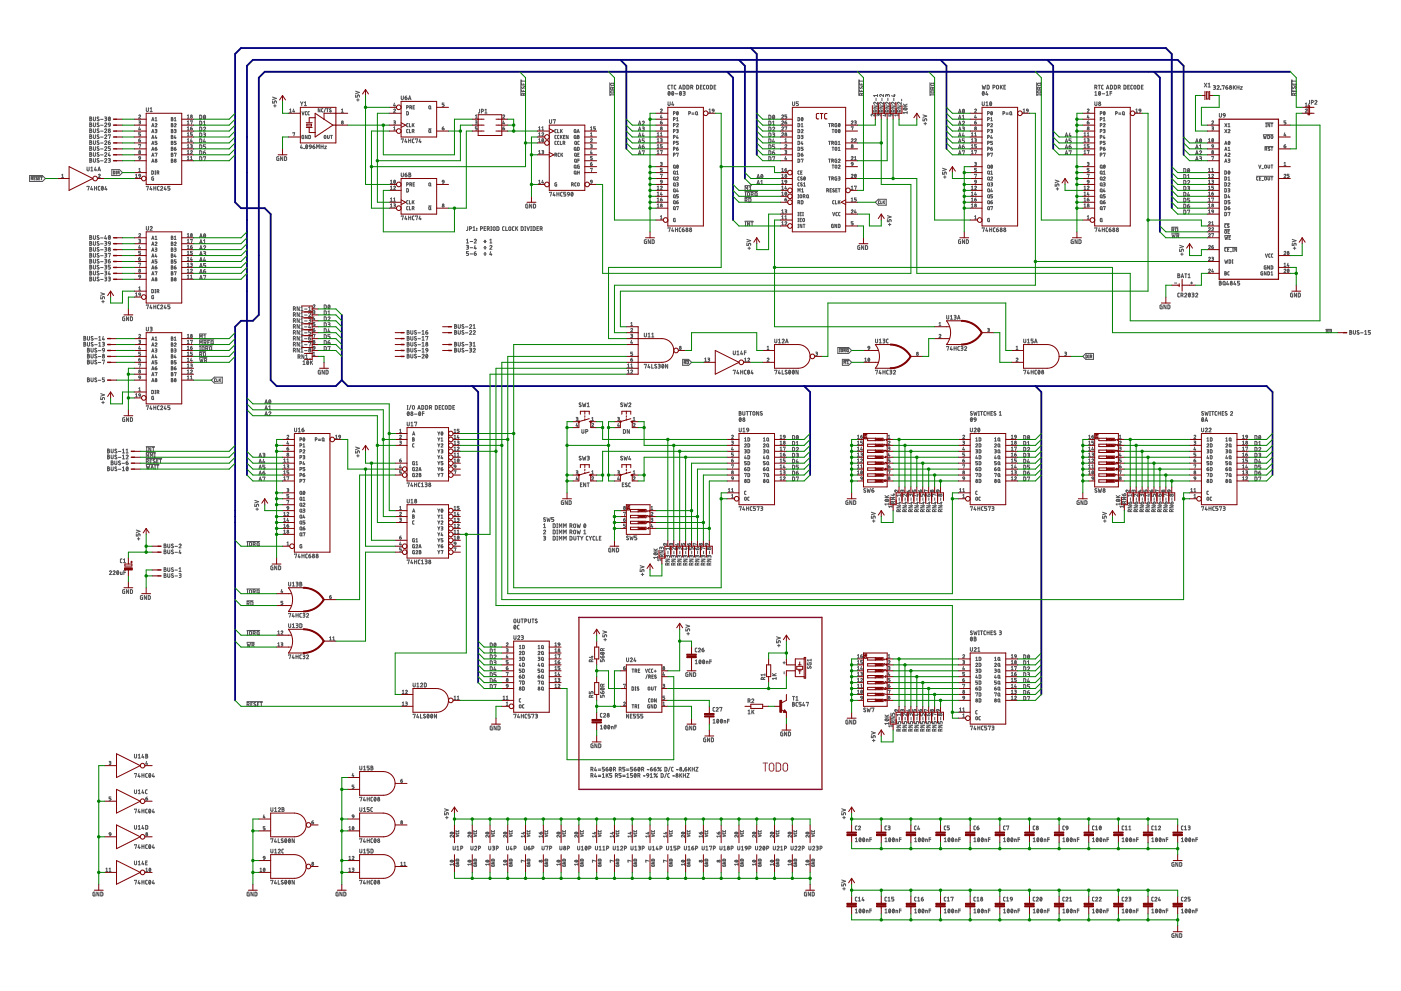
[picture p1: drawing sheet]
<svg xmlns="http://www.w3.org/2000/svg" width="420mm" height="297mm" viewBox="0 0 420 297" stroke-linecap="round" stroke-linejoin="round" font-family="sans-serif">
<g fill="none" stroke="#505050" stroke-width=".3">
<path d="M26.9 38.6l.5 .1-.2 .4 .3 .3-.1 .3-.5 .1zM26.9 36.9h.5l-.2 .5 .3 .2-.1 .4h-.5zM26.9 35.1l.5 .1-.2 .4 .3 .2-.1 .4h-.5zM26.9 35.6h.3M26.9 39.1h.3M26.9 37.4h.3M28 38.6v1l.2 .2 .4-.2v-1M28 36.9v.9l.2 .2 .4-.2v-.9M28 35.1v.9l.2 .2 .4-.2v-.9M29.7 38.7h-.4l-.2 .2 .5 .4a.28 .28 0 0 1 0 .4 .28 .28 0 0 1-.4 0l-.1-.1M29.7 36.9h-.4l-.2 .2 .5 .4a.28 .28 0 0 1 0 .4 .28 .28 0 0 1-.4 0l-.1-.1M29.7 35.2l-.4-.1-.2 .2 .5 .4a.28 .28 0 0 1 0 .5 .28 .28 0 0 1-.4-.1l-.1-.1"/>
<path d="M30.2 37.5h.7M30.2 35.8h.7M30.2 39.3h.7M31.4 38.9a.31 .31 0 0 1 .4-.3 .31 .31 0 0 1 .1 .5l-.5 .7h.6M31.4 37.1a.31 .31 0 0 1 .4-.2 .31 .31 0 0 1 .1 .5l-.5 .6h.6M31.4 35.1l.6 .2-.1 .2-.4 .1M31.7 35.6l.3 .2-.1 .3-.5 .1M32.6 36.9h.4l.1 .6-.5-.1zM32.6 35.1h.1a.53 .53 0 0 1 .4 .5 .53 .53 0 0 1-.5 .5zM33 35.3l-.4 .6M33.1 37.5l-.5 .5M41.6 34.7a.26 .26 0 0 1 .4-.2 .26 .26 0 0 1 .1 .4l-.5 .5h.6"/>
<path d="M41.6 36.2l.5 .1-.2 .4M41.7 36.7h.2M41.8 38l-.2 .8h.6M41.9 36.7l.2 .4-.5 .1M42 38.5v.5M42.2 39.8h-.6v.4l.6 .2-.2 .3-.4 .1M43.9 32.3v.8l.2 .3 .4-.1v-1M45 32.6l.3-.3v1.1M45 33.4h.7M45.5 36.2l.3-1 .4 1M45.5 38l.3-1 .4 1M45.5 39.8l.3-1 .4 1"/>
<path d="M45.6 36h.5M45.6 37.7h.5M45.6 39.5h.5M46.5 37.2a.27 .27 0 0 1 .4-.2 .27 .27 0 0 1 .1 .4l-.5 .6h.6M46.5 38.8l.6 .2-.5 .2M46.5 36.2h.6M46.5 35.5l.3-.3v1M46.8 39.2l.2 .5-.5 .1M51.4 38.8l.4 .1v.9h-.4zM51.4 37l.4 .1v.9h-.4zM51.4 35.2l.4 .1v.9h-.4zM51.4 37.4h.2"/>
<path d="M51.4 39.2h.2M51.4 35.7h.2M52.3 38.8l.5 .1-.1 .3h-.3M52.3 37.2a.26 .26 0 0 1 .4-.2 .26 .26 0 0 1 0 .4l-.4 .6h.5M52.3 36.2h.5M52.3 35.5l.3-.3v1M52.6 39.2l.2 .5-.5 .1M56.2 35.4h.5M56.2 37.2h.5M56.2 39h.5M56.2 34.7l.3-.2v.9M56.2 36.4l.3-.2v1"/>
<path d="M56.2 38.2l.3-.2v1M57.1 38.4l.6 .3M57.1 38.4l.2 .6 .4-.3M57.1 36.3l.6-.1-.3 1M57.6 38l-.5 .4M57.7 39.8h-.6v.4l.6 .2-.1 .3-.5 .1M57.7 38.7h.1M59.9 34.5l.6 .2-.2 .9-.4 .1zM59.9 36.3l.6 .2-.2 .9h-.4zM59.9 38.1l.6 .2-.2 .9h-.4zM59.9 39.9l.6 .2-.2 .9h-.4zM61 38.3a.31 .31 0 0 1 .5-.2 .31 .31 0 0 1 .1 .5l-.6 .6h.7"/>
<path d="M61 39.9l.6 .2-.1 .2-.3 .1M61 37.4h.7M61 36.6l.3-.3v1.1M61.2 34.6v-.1a.49 .49 0 0 1 .5 .6 .49 .49 0 0 1-.6 .4zM61.6 34.8l-.5 .6M81.7 30.2v.7h.6v-.5l.2-.2 .3 .1 .1 .6M81.7 29.1l1.2 .4-1.2 .3M82.1 31.7h.7M82.4 31.3v.8M86.9 33.7h.5M86.9 32.9l.2-.2v1M87.8 39.9l.6-.1-.3 1"/>
<path d="M88.1 32.7l-.3 .7h.6M88.2 33.2v.5M90.1 30.5l.4 .6M90.5 31.1v.6M90.6 33.5l.3 .9 .3-.9M90.9 30.5l-.4 .6M91.3 31.7h.6M91.3 30.8l.3-.3v1.2M92 33.5l-.4 .2v.6l.4 .1M92.8 33.5l-.4 .2v.6l.4 .1M96 32.6v.9l-.6-.9v.9M96.9 32.6l-.5 .2 .1 .6 .4 .1"/>
<path d="M97.6 32.5l-.4 1.2M97.9 32.6h.6M98.2 32.6v.9M99.3 32.7l-.4-.1-.1 .2 .5 .6h-.5M102.4 33.7h.6M102.4 32.9l.3-.2v1M106.6 28.5v.6h.5l.1-.5 .2-.1 .3 .1 .1 .5M106.6 27.3l1.2 .4-1.2 .4M107 30h.7M107.3 29.6v.7M118.1 32.9a.26 .26 0 0 1 .3-.2 .26 .26 0 0 1 .1 .4l-.4 .6h.5M118.1 36.2l.5 .1-.1 .3-.3 .1"/>
<path d="M118.1 39h.5M118.1 38.2l.2-.2v1M118.3 30.9l-.2 .8h.5M118.3 36.7l.3 .3-.5 .2M118.4 31.4v.5M120.3 28.8v.8l.3 .3 .3-.2 .1-.9M121.5 29.3h.4l.2 .2M121.5 29.3l.1 .5 .3 .1 .2-.3M122 33.5l.5 .1-.2 .8h-.3zM122 32.2l.4-.1v-.3l-.4-.1v1M122 28.8l-.5 .5M122.1 29.5v.1"/>
<path d="M122.4 38.8l-.4 .2v.7l.4 .1M122.4 37l-.4 .2v.7l.4 .1M122.5 29.9l.4-1.1 .4 1.1M122.6 29.6h.6M122.8 37v1h.4M122.8 38.8v1h.4M122.9 32.2l.5-.1v-.3l-.5-.1v1M123.2 32.2l.3 .5M123.6 37v1M123.6 39.3h.3M123.9 37.4l.3 .6M123.9 32.1h.3"/>
<path d="M123.9 39.3l.2-.4-.5-.1v1M124 39.3l.2 .5M124.2 37l-.6 .6M124.3 31.7h-.4v1h.4M128.6 38.6h.7M128.7 31.7l.4 .1v.7l-.2 .2-.3-.3zM128.7 38.8l.4 .1v.7l-.2 .2-.3-.3zM129.1 32.4l.2 .3M129.1 39.6l.2 .2M132.6 38.4l.6 .3M132.6 38.4l.2 .6 .4-.3M133.1 38l-.5 .4"/>
<path d="M133.2 30.9h-.6v.4l.6 .3-.1 .3h-.5M133.2 38.7h.1M142.6 36.2l.5 .2-.4 .3M142.6 34.7l.2-.2v.9M142.6 35.4h.5M142.8 36.7l.2 .4-.4 .1M143.1 38h-.5v.4l.5 .3-.1 .2-.4 .1M143.8 32.7v1l-.4 .2M144.4 33.4l.5-.1v-.4l-.5-.2v1.2M145.4 33.9h.6M145.4 33l.3-.3v1.2M150.8 34.7a.27 .27 0 0 1 .4-.2 .27 .27 0 0 1 .1 .4l-.5 .5h.5"/>
<path d="M150.8 38.4l.5 .3M150.8 38.4l.2 .6 .3-.3M151 36.2l-.2 .8h.5M151.2 36.8v.4M151.2 38l-.4 .4M151.3 38.7h.1M156.2 23.9v4.7M156.4 26.9v.5h1.2v-.5M156.4 25v.5h1.2v-.5M156.4 24.3h1.2M156.4 24v.6M156.5 26a.28 .28 0 0 0 0 .4 .28 .28 0 0 0 .4 0l.2-.3a.29 .29 0 0 1 .4-.1 .29 .29 0 0 1 0 .5l-.1 .1"/>
<path d="M156.9 25.1v.4M156.9 27.1v.3M157.1 28.6l-.1-.5-.5-.1-.1 .6h1.2M157.6 27.9l-.5 .3M161.5 39h.6M161.5 38.2l.3-.2v1M162.5 39h.5M162.5 38.2l.3-.2v1M164.8 35.9v.9l.2 .2 .4-.2v-.9M165.9 36l.6-.1-.3 1.1M166.8 38.8l-.4 .2v.7l.4 .1M167.2 38.8v1h.5"/>
<path d="M168.1 38.8v1M168.3 39.2l.3 .6M168.6 38.8l-.5 .6M172.3 38.8l.4 .1v.7l-.2 .2-.3-.2zM172.6 39.6l.2 .2M173.1 39.8l.3-1 .3 1M173.1 39.5h.5M177.1 39h.5M177.1 38.2l.3-.2v1M178.6 38h-.6v.4l.6 .3-.1 .2-.5 .1M182.9 24.8v3.8M183.1 28.4h1.1"/>
<path d="M183.1 28.3v.3M183.2 27.4l.8-.1 .2 .3-.3 .3h-.5l-.2-.2zM183.2 25.1l.7-.1 .3 .3-.2 .3h-.7zM183.7 26.7l-.1-.5h-.4l-.1 .5h1.1M184.2 28.3v.3M184.2 26.1l-.5 .3M184.2 24.8l-.2 .3M191.5 37.4l.3-1.1 .4 1.1M191.5 39.2l.3-1.1 .4 1.1M191.5 37.2h.6M191.5 38.9h.6M192.6 36.6a.31 .31 0 0 1 .5-.3 .31 .31 0 0 1 0 .5l-.5 .6h.6"/>
<path d="M192.6 38.1l.6 .2-.1 .3h-.4M192.8 39.9l-.2 .8h.6M192.9 38.6l.3 .4-.6 .2M198.1 32.9a.27 .27 0 0 1 .3-.2 .27 .27 0 0 1 .1 .4l-.4 .6h.5M198.1 36.7h.3a.28 .28 0 0 1 .2 .3 .28 .28 0 0 1-.3 .2 .28 .28 0 0 1-.2-.3zM198.3 34.5l-.2 .7h.5M198.4 35v.4M198.5 36.2l-.4 .5M200.3 30.5l.1 1 .2 .2 .3-.2 .1-1M200.5 27.5l.1-.1a.49 .49 0 0 1 .4 .6 .49 .49 0 0 1-.6 .4zM200.9 25.5l-.6 .3 .1 .8 .5 .1M200.9 27.7l-.5 .6"/>
<path d="M201.2 25.5h.6M201.5 25.5v1.2M201.6 27.5l.1-.1a.54 .54 0 0 1 .4 .6 .54 .54 0 0 1-.5 .5zM201.7 30.5l-.2 .9h.6M201.9 31.2v.5M202 34l.5-.1v-.4h-.5v.9M202 35.8l.5-.1v-.4l-.5-.1v1M202 37.5l.5-.1v-.3l-.5-.1v1M202 39.3l.5-.1v-.3l-.5-.1v1M202 27.7l-.5 .6M202.5 28.1h.8M202.7 25.5l-.5 .3 .1 .8 .4 .1"/>
<path d="M202.9 37.2a.26 .26 0 0 1 .4-.2 .26 .26 0 0 1 0 .4l-.4 .6h.5M202.9 38.8l.5 .1-.2 .3M202.9 35.5l.3-.3v1M202.9 36.2h.5M203 39.2h.2M203 33.5a.46 .46 0 0 1 .4 .4 .46 .46 0 0 1-.4 .5zM203.2 39.2l.2 .5-.5 .1M203.4 33.7l-.5 .5M203.6 26.7l.4-1.2 .4 1.2M203.7 26.4h.6M203.9 27.5l.1-.1a.49 .49 0 0 1 .5 .6 .49 .49 0 0 1-.6 .4zM204.3 27.7l-.5 .6"/>
<path d="M204.8 25.5l.6 .3-.1 .9h-.5zM204.9 27.4l.5 .1-.2 .4M205 27.9h.2M205.2 27.9l.3 .3-.1 .2-.5 .2M206 25.5l.6 .3-.2 .9h-.4zM206.6 34l.5-.1v-.4h-.5v.9M207.2 26.2l.5-.1v-.4l-.5-.2v1.2M207.5 34.2h.6M207.5 33.9h.6M207.5 26.2l.3 .5M208.7 33.5l.5 .2-.2 .7-.4-.1zM208.9 25.5l.6 .3-.2 .9h-.4z"/>
<path d="M209.1 34.2l.2 .2M210 26.1h.4M210.5 25.5h-.5v1.2h.5M211.5 25.5l-.6 .3 .1 .7 .5 .2M212 25.6l.5 .1v.8l-.2 .2-.4-.3zM212.6 33.7h.6M212.6 32.9l.3-.2v1M213 25.5l.6 .3v.7l-.2 .2h-.4zM213.6 33l.5 .2M213.6 33l.1-.3h.3l.1 .5M213.6 33h.1M214.1 33.2l-.4 .5"/>
<path d="M214.2 26.1h.3M214.7 25.5h-.5v1.2h.5M230.6 34.5l.4 .1 .2 .2-.2 .8-.4 .1zM230.6 36.3h.4l.2 .3-.2 .8h-.4zM230.6 38.1h.4l.2 .3-.2 .8h-.4zM230.6 39.9h.4l.2 .3-.2 .8h-.4zM231.7 38.3a.32 .32 0 0 1 .4-.2 .32 .32 0 0 1 .1 .5l-.5 .6h.6M231.7 39.9l.6 .2-.1 .2-.4 .1M231.7 37.4h.6M231.7 36.6l.3-.3v1.1M231.8 34.6l.1-.1a.54 .54 0 0 1 .4 .6 .54 .54 0 0 1-.5 .5zM232.3 34.8l-.5 .6"/>
<path d="M234.4 34.7a.26 .26 0 0 1 .4-.2 .26 .26 0 0 1 .1 .4l-.5 .5h.6M234.4 36.4a.26 .26 0 0 1 .4-.1 .26 .26 0 0 1 .1 .4l-.5 .5h.6M234.4 38.2a.26 .26 0 0 1 .4-.2 .26 .26 0 0 1 .1 .4l-.5 .6h.6M235.4 36.7h.3a.28 .28 0 0 1 .3 .3 .28 .28 0 0 1-.3 .2 .28 .28 0 0 1-.3-.3zM235.4 38.1l.5-.1-.2 1M235.8 36.2l-.4 .5M235.9 34.5h-.5v.4l.5 .2-.1 .3h-.4M237.7 30.5v1l.2 .2 .4-.2v-1M239.3 35.2l.5 .2-.1 .8h-.4zM239.3 37l.5 .2-.1 .8h-.4zM239.3 38.8l.5 .2-.1 .8h-.4zM239.4 30.5h-.6v.5l.5 .1 .1 .2-.1 .3-.5 .1"/>
<path d="M240.3 39a.27 .27 0 0 1 .4-.2 .27 .27 0 0 1 0 .4l-.4 .6h.5M240.3 38h.5M240.3 37.2l.3-.2v1M240.5 35.3a.46 .46 0 0 1 .3 .4 .46 .46 0 0 1-.3 .5l-.2-.5zM240.8 35.5l-.5 .5M248.5 37h.5M248.8 37v1M249.4 37.5l.5-.1v-.3l-.5-.1v1M249.6 38.8h.5M249.7 37.5l.3 .5M249.8 38.8v1M250.5 38.8l.5 .1v.7l-.2 .2-.3-.2z"/>
<path d="M251 37l-.6 .1 .1 .9h.5v-.6h-.2M251.5 37a.46 .46 0 0 1 .4 .5 .46 .46 0 0 1-.4 .5zM251.5 38.8a.46 .46 0 0 1 .4 .5 .46 .46 0 0 1-.4 .4zM251.9 37.2l-.4 .6M251.9 39l-.4 .6M255.3 36.4a.27 .27 0 0 1 .4-.2 .27 .27 0 0 1 .1 .5l-.5 .5h.5M255.3 38.1l.5-.1-.2 1M256.3 36.2l.5 .1-.2 .4M256.4 36.7h.2M256.5 36.7l.3 .4-.5 .1M257.6 23.9v4.7M257.8 26.9v.5h1.1v-.5"/>
<path d="M257.8 24v.6M257.8 25v.5h1.1v-.5M257.8 24.3h1.1M257.9 26l-.1 .4 .2 .1 .4-.4a.29 .29 0 0 1 .5-.1 .29 .29 0 0 1-.1 .5l-.1 .1M258.3 25.1v.4M258.3 27.1v.3M258.4 28.6l-.1-.6h-.4l-.1 .6h1.1M258.9 27.9l-.5 .3M262 31.8h1.2l-1.2 .6h1.2M262.2 34.2v.6l-.5-.5a.27 .27 0 0 0-.5 .1 .27 .27 0 0 0 .3 .4M262.7 33.5l-.1-.5h-.5l-.1 .5h1.2M262.7 29.4v.8"/>
<path d="M263.2 30.6v.7l-.8-.6a.32 .32 0 0 0-.4 .2 .32 .32 0 0 0 .3 .4M263.2 28.3v.7M263.2 32.9l-.5 .3M263.2 28.6h-1.2l.3 .4M263.5 34.5v-.2h.4l.1 .5M263.5 34.5l-.4-.2-.1 .5M263.5 34.5v.2M263.8 31.8h1.1l-1.1 .6h1.1M264.4 33.5l-.1-.5h-.4l-.1 .5h1.1M264.5 29.4v.8M264.9 30.6v.7l-.7-.6a.32 .32 0 0 0-.4 .2 .32 .32 0 0 0 .3 .4M264.9 28.3v.7l-.6-.6a.32 .32 0 0 0-.5 .1 .32 .32 0 0 0 .3 .5"/>
<path d="M264.9 32.9l-.5 .3M265.3 34.4h.5M265.6 34.2v.6l-.8-.2M265.6 31.8h1.1l-1.1 .6h1.1M266.1 28.6l.2-.3 .3 .1 .1 .6M266.1 28.8v-.3l-.3-.2-.2 .7M266.2 33.5l-.1-.5h-.4l-.1 .5h1.1M266.3 29.4v.8M266.6 34.2v.6h.4l.2-.6 .3 .2v.4M266.7 30.6v.7l-.7-.6a.32 .32 0 0 0-.4 .2 .32 .32 0 0 0 .2 .4M266.7 32.9l-.5 .3M267.4 31.8h1.1l-1.1 .6h1.1"/>
<path d="M268 33.5l-.1-.5h-.4l-.1 .5h1.1M268 28.5h.5M268.1 29.4v.8M268.2 28.3v.7l-.8-.3M268.5 30.6v.7l-.7-.6a.32 .32 0 0 0-.4 .2 .32 .32 0 0 0 .2 .4M268.5 32.9l-.5 .3M269.1 31.8h1.2l-1.2 .6h1.2M269.3 34.5h-.9l.2 .3M269.3 34.2v.6M269.8 33.5l-.1-.5h-.4l-.2 .5h1.2M270.3 30.6v.7l-.8-.6a.32 .32 0 0 0-.4 .2 .32 .32 0 0 0 .3 .4M270.3 32.9l-.5 .3"/>
<path d="M270.4 29.7v.5M270.9 31.8h1.2M270.9 31.2l.7 .6M271 32.5a.53 .53 0 0 1 .6-.3 .53 .53 0 0 1 .4 .6 .53 .53 0 0 1-.6 .3 .53 .53 0 0 1-.4-.6zM271.2 32.4l.6 .5M272.1 33.8h-1.2l.3 .3M272.1 33.4v.7M272.1 31.2l-.7 .4M276.8 35.6v.6h.5v-.4l.2-.2 .4 .1v.5M276.8 34.4l1.1 .4-1.1 .4M277.1 37.1h.8M277.5 36.7v.7"/>
<path d="M278.9 24.8v3.8M279.1 28.4h1.1M279.1 28.3v.3M279.2 27.4l.9-.1 .1 .3-.3 .3h-.5l-.2-.2zM279.2 25.1l.7-.1 .3 .3-.1 .3h-.8zM279.7 26.7l-.1-.5h-.4l-.1 .5h1.1M280.2 28.3v.3M280.2 26.1l-.5 .3M280.2 24.8l-.2 .3M287.5 35.7l.3-1.2 .4 1.2M287.5 33.9l.3-1.2 .4 1.2M287.5 37.4l.3-1.1 .4 1.1"/>
<path d="M287.5 39.2l.3-1.1 .4 1.1M287.5 37.2h.6M287.5 35.4h.6M287.5 33.6h.6M287.5 38.9h.6M288.6 36.6a.32 .32 0 0 1 .5-.3 .32 .32 0 0 1 .1 .5l-.6 .6h.6M288.6 38.1l.6 .1-.2 .4M288.6 35.7h.6M288.6 34.8l.3-.3v1.2M288.7 38.6h.3M288.8 32.8a.54 .54 0 0 1 .4 .5 .54 .54 0 0 1-.4 .5zM288.9 39.9l-.3 .8h.6"/>
<path d="M288.9 38.6l.3 .2v.3l-.6 .1M289.2 33l-.5 .6M292.3 32.9a.26 .26 0 0 1 .4-.2 .26 .26 0 0 1 .1 .4l-.5 .6h.5M292.3 36.7h.3a.27 .27 0 0 1 .2 .3 .27 .27 0 0 1-.2 .2 .27 .27 0 0 1-.3-.3zM292.5 34.5l-.2 .7h.5M292.7 35v.4M292.7 36.2l-.4 .5M294.6 30.5v.8l.2 .4 .4-.2v-1M294.6 25.5l.2 1.2 .3-.8 .2 .8 .3-1.2M294.7 27.5l.1-.1a.54 .54 0 0 1 .4 .6 .54 .54 0 0 1-.5 .5zM295.1 27.7l-.5 .6M295.7 30.8l.3-.3v1.2"/>
<path d="M295.7 31.7h.6M295.9 27.4l-.2 .9h.6M296 25.5l.5 .1 .2 .3-.2 .8h-.5zM296.1 28v.6M296.2 34h.4l.1-.5h-.5v.9M296.2 35.8h.4l.1-.5-.5-.1v1M296.2 37.5h.4l.1-.4-.5-.1v1M296.2 39.3h.4l.1-.4-.5-.1v1M296.9 30.6l.1-.1a.54 .54 0 0 1 .4 .6 .54 .54 0 0 1-.5 .5zM297.1 37.2a.27 .27 0 0 1 .3-.2 .27 .27 0 0 1 .2 .4l-.5 .6h.5M297.1 38.8l.5 .1-.1 .3h-.3M297.1 36.2h.5"/>
<path d="M297.1 35.5l.3-.3v1M297.3 33.5a.46 .46 0 0 1 .3 .4 .46 .46 0 0 1-.3 .5l-.2-.4zM297.3 30.8l-.4 .6M297.4 39.2l.2 .4-.5 .2M297.6 33.7l-.4 .5M297.8 26.2l.6-.1v-.4l-.6-.2v1.2M299 25.6l.4 .1v.8l-.2 .2-.4-.3zM300 25.5v1.2M300.2 26l.4 .7M300.6 25.5l-.6 .7M300.8 34l.5-.1v-.4h-.5v.9M301.1 26.1h.4"/>
<path d="M301.6 25.5h-.5v1.2h.5M301.7 34.2h.7M301.7 33.9h.7M303 33.5l.4 .1v.7l-.2 .1-.3-.1zM303.3 34.2l.2 .2M306.9 33.7h.5M306.9 32.9l.2-.2v1M307.8 33l.6 .2M307.8 33l.1-.3h.4l.1 .5M307.8 33h.1M308.4 33.2l-.5 .5M310.9 24.8v3.8"/>
<path d="M311.1 28.4h1.1M311.1 28.3v.3M311.2 27.4l.9-.1 .1 .3-.1 .2-.7 .1-.2-.2zM311.2 25.1l.7-.1 .3 .3-.1 .3h-.8zM311.7 26.7l-.1-.5h-.4l-.1 .5h1.1M312.2 28.3v.3M312.2 26.1l-.5 .3M312.2 24.8l-.2 .3M320.9 39.9l-.3 .8h.6M326.1 32.9a.26 .26 0 0 1 .3-.2 .26 .26 0 0 1 .1 .4l-.4 .6h.5M326.1 36.7h.3a.27 .27 0 0 1 .2 .3 .27 .27 0 0 1-.3 .2 .27 .27 0 0 1-.2-.3zM326.3 34.5l-.2 .7h.5"/>
<path d="M326.5 35v.4M326.5 36.2l-.4 .5M328.3 30.5v.8l.3 .4 .4-.2v-1M328.3 26.2h.4M328.3 28.6h.7M328.3 27.7l.4-.3v1.2M328.7 26.2l.2-.1v-.4l-.6-.2v1.2M328.7 26.2l.3 .5M329.4 25.5h.6M329.6 27.5l.1-.1a.49 .49 0 0 1 .4 .6 .49 .49 0 0 1-.6 .4zM329.7 25.5v1.2M330 34h.4l.1-.5h-.5v.9"/>
<path d="M330 35.8h.4l.1-.5-.5-.1v1M330 37.5h.4l.1-.4-.5-.1v1M330 39.3h.4l.1-.4-.5-.1v1M330 27.7l-.5 .6M330.5 28.1h.8M330.9 25.5l-.5 .3v.7l.5 .2M330.9 37.2a.27 .27 0 0 1 .4-.2 .27 .27 0 0 1 0 .4l-.4 .6h.5M330.9 38.8l.5 .1-.1 .3h-.3M330.9 35.5l.3-.3v1M330.9 36.2h.5M331 33.5a.46 .46 0 0 1 .4 .4 .46 .46 0 0 1-.4 .5l-.1-.4zM331.2 39.2l.2 .4-.5 .2"/>
<path d="M331.4 33.7l-.5 .5M331.8 28.6h.6M331.8 27.7l.3-.3v1.2M331.8 26.7l.4-1.2 .4 1.2M331.9 26.4h.6M332.9 27.9h.5M333 25.5l.6 .3-.2 .9h-.4zM333.4 27.4h-.5v1.2M334.2 25.5l.4 .1 .2 .3-.2 .8h-.4zM334.6 34h.4v-.5h-.4v.9M335.3 26.2l.6-.1v-.4l-.6-.2v1.2M335.5 34.2h.6"/>
<path d="M335.5 33.9h.6M335.7 26.2l.3 .5M336.7 33.5l.4 .1v.7l-.1 .1-.3-.1zM337.1 25.5l.6 .3v.7l-.2 .2h-.4zM337.1 34.2l.2 .2M338.2 26.1h.4M338.7 25.5h-.5v1.2h.5M339.6 25.5l-.5 .3 .1 .8 .4 .1M340.2 25.6l.5 .1v.8l-.3 .2-.4-.3zM340.6 33.7h.6M340.6 32.9l.3-.2v1M341.2 25.5l.6 .3-.2 .9h-.4z"/>
<path d="M341.6 33l.5 .2M341.6 33l.1-.3h.3l.1 .5M341.6 33h.1M342.1 33.2l-.4 .5M342.3 26.1h.4M342.9 25.5h-.6v1.2h.6M361.2 24.9l.7 1.2M361.9 24.9l-.7 1.2M362.3 26.1h.7M362.3 25.2l.3-.3v1.2M363.4 36.4a.26 .26 0 0 1 .4-.1 .26 .26 0 0 1 .1 .4l-.5 .5h.5M363.4 38l.5 .1-.1 .3h-.3"/>
<path d="M363.7 38.4l.2 .1v.4l-.5 .1M363.9 25.7l.6 .1-.1 .3h-.4M364.2 26.1l.3 .3v.3l-.6 .1M365 25.9a.3 .3 0 0 1 .4-.2 .3 .3 0 0 1 .1 .4l-.5 .7h.6M365.7 34v.8l.2 .3 .4-.1v-1M366.1 26.7h.1M366.5 25.8l.7-.1-.4 1.1M366.8 34.4l.2 .2h.4M366.8 34.3l.3-.3 .2 .1 .1 .5M366.8 34.3v.1M367.3 37l.7 1M367.3 38.8l.7 1"/>
<path d="M367.4 34.6l-.5 .5M367.6 26.1h.4a.32 .32 0 0 1 .3 .4 .32 .32 0 0 1-.4 .3 .32 .32 0 0 1-.3-.3zM368 37l-.7 1M368 38.8l-.7 1M368.1 25.7l-.5 .4M368.3 39a.27 .27 0 0 1 .4-.2 .27 .27 0 0 1 .1 .4l-.5 .6h.6M368.3 38h.6M368.3 37.2l.3-.2v1M369.9 25.7v1.1M370.1 26.1l.4 .7M370.5 25.7l-.6 .6M370.9 26.1h.7"/>
<path d="M370.9 25.7v1.1M371.6 25.7v1.1M372 26h.5l-.5 .8h.5M379.6 36.8h2.2M379.6 37h.2M379.6 38h.2M379.7 37v1M380.8 37v1l-.5-1v1M381.2 37h.5M381.4 37v1M385.3 39.8l-.2 .8h.5M385.6 36.2h-.5v.5l.5 .2-.1 .3h-.4"/>
<path d="M387.3 23.9v4.7M387.5 26.9v.5h1.2v-.5M387.5 25v.5h1.2v-.5M387.5 24v.6M387.5 24.3h1.2M387.6 26a.28 .28 0 0 0 0 .4 .28 .28 0 0 0 .4 0l.2-.3a.29 .29 0 0 1 .5-.1 .29 .29 0 0 1-.1 .5l-.1 .1M388 25.1v.4M388 27.1v.3M388.2 28.6l-.1-.6h-.4l-.2 .6h1.2M388.7 27.9l-.5 .3M391.5 32.9a.27 .27 0 0 1 .3-.2 .27 .27 0 0 1 .1 .4l-.4 .6h.5M391.5 31.9h.5"/>
<path d="M391.5 31.1l.2-.2v1M392.7 30.1v1l-.4 .1M393.3 30.7l.5-.1v-.4l-.5-.1v1.1M394.3 30.3a.31 .31 0 0 1 .4-.2 .31 .31 0 0 1 .1 .5l-.5 .6h.6M8.9 52.6h3.8l.9 .9-.9 .9h-3.8zM9.3 53h3.4M9.4 53.6h.2M9.6 53.6l.2-.4-.4-.1v.8M9.6 53.6l.2 .3M10.2 53.4h.3M10.5 53.1h-.3v.8h.3M11.2 53.2l-.4 .1 .4 .5h-.4"/>
<path d="M11.6 53.4h.3M12 53.1h-.4v.8h.4M12.2 53.1h.5M12.5 53.1v.8M18.5 53.2h.5M18.5 52.5l.3-.3v1M26.1 50.1v.8l.3 .3 .3-.1v-1M26.1 56l.6-.1-.3 1.1M26.9 47.5l.5 .1-.2 .4 .3 .3-.1 .3h-.5zM26.9 45.7l.5 .1-.2 .4 .3 .3-.1 .3-.5 .1zM26.9 44h.5l-.2 .4 .3 .3-.1 .4h-.5zM26.9 42.2l.5 .1-.2 .4 .3 .2-.1 .4h-.5z"/>
<path d="M26.9 40.4l.5 .1-.2 .4 .3 .2-.1 .4h-.5zM26.9 44.4h.3M26.9 48h.3M26.9 46.2h.3M26.9 42.7h.3M26.9 40.9h.3M27.2 51.2h.7M27.2 50.3l.4-.2v1.1M27.5 55.9l-.3 .8h.6M27.6 56.5v.5M28 47.5v1l.2 .1 .4-.1v-1M28 45.7v1l.2 .2 .4-.2v-1"/>
<path d="M28 44v.9l.2 .2 .4-.2v-.9M28 42.2v.9l.2 .2 .4-.2v-.9M28 40.4v1l.2 .1 .4-.1v-1M28.3 56.4h.7M28.3 55.9v1.1M28.6 50.1l-.3 .9h.7M28.8 50.7v.5M29 55.9v1.1M29.4 51.2l.3-1.1 .4 1.1M29.5 50.9h.5M29.5 52.5a.27 .27 0 0 1 .4-.3 .27 .27 0 0 1 .1 .5l-.5 .5h.6M29.7 47.6l-.4-.1-.2 .3 .5 .4a.31 .31 0 0 1 0 .5 .31 .31 0 0 1-.5-.2"/>
<path d="M29.7 45.8l-.4-.1-.2 .3 .5 .4a.31 .31 0 0 1 0 .5 .31 .31 0 0 1-.5-.2M29.7 44h-.4l-.2 .2 .5 .4a.31 .31 0 0 1 0 .5 .31 .31 0 0 1-.5-.2M29.7 42.3l-.4-.1-.2 .2 .5 .4a.31 .31 0 0 1 0 .5 .31 .31 0 0 1-.5-.1M29.7 40.5l-.4-.1-.2 .3 .5 .4a.28 .28 0 0 1 0 .4 .28 .28 0 0 1-.4 0l-.1-.1M30 55.9l-.5 .2v.8l.5 .1M30.2 42.9h.7M30.2 48.2h.7M30.2 41.1h.7M30.2 46.4h.7M30.2 44.6h.7M30.5 55.9h.1a.49 .49 0 0 1 .5 .5 .49 .49 0 0 1-.6 .5zM30.9 56.1l-.5 .6"/>
<path d="M31.4 47.8a.3 .3 0 0 1 .4-.3 .3 .3 0 0 1 .1 .5l-.5 .6h.6M31.4 46a.3 .3 0 0 1 .4-.2 .3 .3 0 0 1 .1 .4l-.5 .7h.6M31.4 44.2a.3 .3 0 0 1 .4-.2 .3 .3 0 0 1 .1 .4l-.5 .7h.6M31.4 42.4a.3 .3 0 0 1 .4-.2 .3 .3 0 0 1 .1 .5l-.5 .6h.6M31.4 40.7a.31 .31 0 0 1 .4-.3 .31 .31 0 0 1 .1 .5l-.5 .6h.6M31.7 55.9l-.2 .8h.6M31.9 56.5v.5M32.5 47.5l.6 .2-.1 .3h-.4M32.5 42.7h.5l.1 .2M32.5 42.7l.1 .5 .3 .1 .2-.3M32.5 40.5l.6-.1-.3 1.1M32.7 45.7l-.2 .9h.6"/>
<path d="M32.8 48l.3 .4-.6 .2M32.9 46.4v.5M33 42.2l-.5 .5M33.1 44h-.6v.4l.6 .2-.1 .4-.5 .1M33.1 42.9v.1M33.5 50.8h2.3l.9 .9-.9 .9h-2.3zM34 51.3l.4 .1v.7h-.4zM34.8 51.3h.2M34.8 52.1h.2M34.9 51.3v.8M35.3 51.8h.3M35.6 51.8l.2-.4-.5-.1v.8"/>
<path d="M35.6 51.8l.2 .3M40.7 53.2h.5M40.7 52.5l.2-.3v1M41.6 42h.3a.27 .27 0 0 1 .3 .3 .27 .27 0 0 1-.3 .2 .27 .27 0 0 1-.3-.2zM41.6 43.5l.6-.2-.3 1M41.6 51.4h.6M41.6 50.7l.3-.2v.9M41.7 46.9h.4l.1 .5-.6-.1zM41.7 52.3h.4l.1 .5-.6-.1zM42 41.6l-.4 .4M42.2 47.4l-.5 .5M42.2 52.8l-.5 .4"/>
<path d="M43.9 56l.6-.1-.3 1.1M45.2 55.9l-.2 .8h.6M45.4 56.5v.5M45.5 51.2l.5 .2-.1 .8h-.4zM45.5 41.6l.3-1 .4 1M45.5 43.3l.3-.9 .4 .9M45.5 45.1l.3-1 .4 1M45.5 46.9l.3-1 .4 1M45.5 48.7l.3-1 .4 1M45.6 43.1h.5M45.6 41.3h.5M45.6 44.9h.5"/>
<path d="M45.6 46.6h.5M45.6 48.4h.5M46.1 53l-.5 .1v.9h.5v-.6h-.2M46.1 55.9v1.1M46.1 56.4h.6M46.5 52.2h.2M46.5 51.2h.2M46.5 44.6h.4a.27 .27 0 0 1 .2 .3 .27 .27 0 0 1-.3 .2 .27 .27 0 0 1-.3-.3zM46.5 46l.6-.1-.3 1M46.6 51.2v1M46.7 55.9v1.1M46.7 40.6l-.2 .7h.6"/>
<path d="M46.9 41.1v.5M47 44.1l-.5 .5M47.1 42.4h-.6v.4l.6 .2-.1 .3h-.5M47.1 51.8l.5-.1v-.4l-.5-.1v1M47.4 51.8l.3 .4M47.8 55.9l-.6 .2 .1 .8 .5 .1M48.2 56.1a.31 .31 0 0 1 .4-.2 .31 .31 0 0 1 .1 .5l-.5 .6h.6M49.5 55.9l-.2 .8h.6M49.7 56.5v.5M51 55.9h-.7v.5h.5l.2 .2-.1 .3-.6 .1M51.4 47.7l.5 .2-.3 .2 .3 .4-.3 .2h-.2zM51.4 45.9l.5 .2-.3 .2 .3 .4-.3 .2h-.2z"/>
<path d="M51.4 44.1l.5 .2-.3 .3 .3 .3-.3 .2h-.2zM51.4 42.4l.5 .2-.3 .2 .3 .2-.1 .3h-.4zM51.4 40.6l.5 .2-.3 .2 .3 .2-.1 .3-.4 .1zM51.4 44.6h.2M51.4 48.1h.2M51.4 42.8h.2M51.4 41h.2M51.4 46.3h.2M52.3 44.6h.3a.27 .27 0 0 1 .2 .3 .27 .27 0 0 1-.3 .2 .27 .27 0 0 1-.2-.3zM52.3 46l.5-.1-.2 1M52.5 40.6l-.2 .7h.5M52.7 41.1v.5"/>
<path d="M52.7 44.1l-.4 .5M52.8 42.4h-.5v.4l.5 .2-.1 .3h-.4M56.2 44.3h.5M56.2 42.5h.5M56.2 40.8h.5M56.2 46.1h.5M56.2 47.9h.5M56.2 47.1l.3-.2v1M56.2 40l.3-.2v1M56.2 41.8l.3-.2v.9M56.2 43.6l.3-.3v1M56.2 45.3l.3-.2v1"/>
<path d="M57.1 45.3a.27 .27 0 0 1 .4-.2 .27 .27 0 0 1 .2 .4l-.6 .6h.6M57.1 43.3l.6 .2-.2 .3M57.1 47.9h.6M57.1 47.1l.3-.2v1M57.3 43.8h.2M57.4 41.6l-.3 .7h.6M57.4 43.8l.3 .3-.6 .2M57.5 42.1v.4M59.9 41.6l.6 .2-.2 1h-.4zM59.9 43.4l.6 .2-.2 .9-.4 .1zM59.9 45.2l.6 .2-.2 .9h-.4zM59.9 47l.6 .2-.2 .9h-.4z"/>
<path d="M61 45.7h.4a.32 .32 0 0 1 .3 .3 .32 .32 0 0 1-.4 .3 .32 .32 0 0 1-.3-.3zM61 47.1l.7-.1-.4 1.1M61.3 41.6l-.3 .9h.7M61.3 40.4l.3 .4-.6 .2M61.5 42.3v.5M61.5 45.2l-.5 .5M61.7 43.4h-.7v.5h.5l.2 .3-.1 .3-.6 .1M83.6 47l-.6 .1 .1 .9 .5 .1v-.6h-.2M84.8 47v1.1l-.6-1.1v1.1M85.3 47l.6 .2-.1 .9h-.5zM90.4 43.4l-.3 .9h.6M90.6 44v.6"/>
<path d="M91.1 40.6l-.5 .1 .1 .8 .4 .1-.2-.6M91.2 44.5h.1M91.8 43.5l.1-.1a.54 .54 0 0 1 .4 .6 .54 .54 0 0 1-.5 .5zM92.1 40.6v1l-.5-1v1M92.2 43.7l-.5 .6M92.6 40.6l.5 .1-.1 .8-.4 .1zM92.9 43.5h.4l.1 .5h-.6zM93.4 44l-.5 .6M93.8 43.9h.4a.32 .32 0 0 1 .3 .4 .32 .32 0 0 1-.4 .2 .32 .32 0 0 1-.3-.3zM94.3 43.4l-.5 .5M95 44.6v-1.2l.4 .6 .3-.6v1.2M96.3 43.9h.6"/>
<path d="M96.3 43.4v1.2M96.9 43.4v1.2M97.3 40.6l.4 .1v.7l-.2 .1-.3-.1zM97.4 43.8h.5l-.5 .8h.5M98.2 40.6v.8l.2 .1 .3-.1v-.8M99.1 40.6h.6M99.4 40.6v1M117.1 56.8h.5M117.1 55h.5M117.1 54.2l.3-.2v1M117.1 56l.3-.2v1M117.1 59.6l.3-.2v.9"/>
<path d="M118.1 56a.26 .26 0 0 1 .3-.2 .26 .26 0 0 1 .1 .4l-.4 .6h.5M118.1 59.6l.2-.2v.9M118.2 54a.46 .46 0 0 1 .4 .5 .46 .46 0 0 1-.4 .4zM118.6 54.2l-.5 .6M120.3 51.9v.8l.3 .3 .3-.2 .1-.9M120.3 41.8l.7-.2-.4 1.2M121.5 52.4h.3a.32 .32 0 0 1 .3 .3 .32 .32 0 0 1-.3 .3 .32 .32 0 0 1-.3-.3zM121.7 41.6l-.3 .9h.7M121.9 42.3v.5M122 56.6l.5 .1-.2 .8-.3 .1zM122 55.3l.4-.1v-.3l-.4-.1v1M122 51.9l-.5 .5"/>
<path d="M122.6 41.6v1.2M122.6 42.1h.6M122.6 51.9l.6 .2-.3 .3 .3 .2-.1 .4h-.5zM122.6 52.4h.3M122.9 55.3l.5-.1v-.3l-.5-.1v1M123.2 41.6v1.2M123.2 55.3l.3 .5M123.9 55.2h.3M124.2 41.6l-.5 .3v.7l.5 .2M124.3 54.8h-.4v1h.4M124.6 41.8l.6-.2-.3 1.2M125.9 41.6l-.2 .9h.6"/>
<path d="M126.1 42.3v.5M128.7 54.8l.4 .1v.7l-.2 .2-.3-.3zM129.1 55.5l.2 .3M132.7 54.1h.4l.1 .4-.5-.1zM133.2 54.5l-.5 .5M161.5 42.5h.6M161.5 40.8h.6M161.5 46.1h.6M161.5 55h.6M161.5 41.8l.3-.2v.9M161.5 40l.3-.2v1M161.5 45.3l.3-.2v1"/>
<path d="M161.5 54.2l.3-.2v1M162.5 40a.27 .27 0 0 1 .3-.2 .27 .27 0 0 1 .2 .3l-.5 .7h.5M162.5 45.1l.5 .1-.1 .3-.3 .1M162.7 41.6a.46 .46 0 0 1 .3 .4 .46 .46 0 0 1-.3 .5l-.2-.4zM162.7 54l-.2 .8h.5M162.8 45.6l.2 .3-.5 .2M162.9 54.5v.5M163 41.8l-.4 .5M164.8 57.8l.6-.2-.3 1.2M166.1 57.6l-.2 .9h.6M166.3 58.3v.5M166.4 46.4l.5-.1v-.3l-.5-.1v1"/>
<path d="M166.7 46.4l.2 .5M166.8 42.4l-.4 .2v.6l.4 .1M166.8 40.6l-.4 .2v.6l.4 .2M166.9 54.8l-.5 .1 .1 .8 .4 .1-.1-.6M167 57.6v1.2M167 58.1h.6M167.6 42.4l-.4 .2v.6l.4 .1M167.6 40.6l-.4 .2v.6l.4 .2M167.6 57.6v1.2M167.8 45.9l-.4 .2v.7l.4 .1M168 42.4v.9h.5M168.1 40.6v1"/>
<path d="M168.2 45.9v1M168.3 41l.3 .6M168.4 46.3l.3 .6M168.6 40.6l-.5 .6M168.6 57.6l-.5 .3v.7l.5 .2M168.7 45.9l-.5 .6M168.9 42.9h.4l.1-.5h-.5v.9M169 41h.3M169.2 42.9l.2 .4M169.4 40.6h-.4v1h.4M169.7 57.6h-.6v.5l.6 .2-.1 .4-.5 .1M170.3 57.7l.5 .1v.5l-.6-.1z"/>
<path d="M170.4 40.6v1l-.6-1v1M170.8 58.3l-.5 .5M171.4 57.7a.49 .49 0 0 1 .5 .5 .49 .49 0 0 1-.6 .4zM171.4 55.3l.5-.1v-.3l-.5-.1v1M171.7 55.3l.3 .5M171.8 57.9l-.5 .6M172.3 40.6l.4 .2-.2 .7-.3-.1zM172.3 44.2l.4 .1v.7l-.2 .1-.3-.1zM172.3 49.5l.4 .1v.7l-.2 .1-.3-.1zM172.3 51.3l.4 .1v.6l-.2 .2-.3-.2zM172.4 46l.4 .1v.6l-.2 .2-.3-.2zM172.4 47.7l.4 .1v.7l-.2 .1-.3-.1z"/>
<path d="M172.4 42.4l.5 .1v.7l-.2 .1-.3-.1zM172.6 41.3l.2 .3M172.6 44.9l.3 .2M172.6 50.2l.3 .2M172.6 52l.3 .2M172.7 46.7l.3 .2M172.7 48.4l.3 .3M172.8 43.1l.2 .2M172.8 54.8l-.4 .2v.7l.4 .1M173.2 40.6l.4 .1-.2 .3 .3 .2-.1 .3-.4 .1zM173.2 44.1l.5 .2-.2 .8h-.3zM173.2 41h.2"/>
<path d="M173.2 51.7h.5M173.2 51.2v1M173.3 54.8l.4 .1v.7l-.2 .2-.3-.3zM173.3 48.1h.4M173.3 46.3h.3M173.7 42.4l-.4 .2v.6l.4 .1M173.7 49.5l-.5 .2v.6l.5 .1v-.5h-.2M173.7 45.9h-.4v1h.4M173.7 47.7h-.4v1M173.7 51.2v1M177.1 41.8a.26 .26 0 0 1 .4-.2 .26 .26 0 0 1 0 .4l-.4 .5h.5M177.1 43.3l.5 .2-.2 .3"/>
<path d="M177.1 49.1h.3a.27 .27 0 0 1 .2 .3 .27 .27 0 0 1-.3 .2 .27 .27 0 0 1-.2-.2zM177.1 50.6l.5-.1-.2 .9M177.1 40.8h.5M177.1 40l.3-.2v1M177.2 54.1h.3l.1 .4-.5-.1zM177.2 43.8h.2M177.3 45.1l-.2 .8h.5M177.4 43.8l.2 .4-.5 .1M177.5 45.7v.4M177.5 48.7l-.4 .4M177.6 46.9h-.5v.4l.5 .2-.1 .3-.4 .1M177.6 54.5l-.4 .5"/>
<path d="M191.5 41l.3-1.1 .4 1.1M191.5 42.8l.3-1.2 .4 1.2M191.5 44.6l.3-1.2 .4 1.2M191.5 46.3l.3-1.1 .4 1.1M191.5 44.3h.6M191.5 42.5h.6M191.5 46.1h.6M191.5 40.7h.6M192.6 43.9h.4a.32 .32 0 0 1 .2 .4 .32 .32 0 0 1-.3 .2 .32 .32 0 0 1-.3-.3zM192.6 45.3l.6-.1-.3 1.1M193 40.5v.5M193.1 43.4l-.5 .5"/>
<path d="M193.2 41.6h-.6v.5l.5 .1 .1 .2v.3l-.6 .1M197.1 56.8h.6M197.1 44.3h.6M197.1 58.5h.6M197.1 42.5h.6M197.1 40.8h.6M197.1 46.1h.6M197.1 40l.3-.2v1M197.1 41.8l.3-.2v.9M197.1 43.6l.3-.3v1M197.1 45.3l.3-.2v1M197.1 56l.3-.2v1"/>
<path d="M197.1 57.8l.3-.2v.9M197.1 59.6l.3-.2v.9M198.1 48.7l.5 .1-.1 .3h-.3M198.1 56a.27 .27 0 0 1 .3-.2 .27 .27 0 0 1 .1 .4l-.4 .6h.5M198.1 41.6l.5 .1-.1 .3h-.3M198.1 59.8h.3a.28 .28 0 0 1 .2 .3 .28 .28 0 0 1-.3 .2 .28 .28 0 0 1-.2-.3zM198.1 40.8h.5M198.1 45.2l.5-.1-.3 1M198.1 40l.2-.2v1M198.1 52.3l.5-.1-.3 1M198.2 54.1h.3l.1 .4h-.4zM198.3 57.6l-.2 .7h.5"/>
<path d="M198.3 49.1l.3 .3-.5 .3M198.3 42l.3 .3-.5 .2M198.4 58.1v.4M198.5 59.4l-.4 .4M198.6 50.5h-.5v.4l.5 .2-.1 .3h-.4M198.6 54.5l-.4 .5M198.6 43.3h-.5v.5l.5 .2-.1 .3h-.4M202 41.1l.5-.1v-.3l-.5-.1v1M202 42.9l.5-.1v-.4h-.5v.9M202 44.7l.5-.1v-.4l-.5-.1v1M202 46.4l.5-.1v-.3l-.5-.1v1M202.1 49.5l.4 .1v.7l-.2 .1-.3-.1z"/>
<path d="M202.1 51.3l.4 .1v.6l-.2 .2-.3-.2zM202.1 53.1l.4 .1v.6l-.2 .2-.3-.2zM202.1 54.8l.4 .1v.7l-.2 .2-.3-.2zM202.1 56.6l.4 .1v.7l-.2 .1-.3-.1zM202.1 58.4l.4 .1v.7l-.2 .1-.3-.1zM202.4 50.2l.2 .2M202.4 52l.2 .2M202.4 53.8l.2 .2M202.4 55.5l.2 .3M202.4 57.3l.2 .3M202.4 59.1l.2 .2M202.9 44.6h.3a.27 .27 0 0 1 .2 .3 .27 .27 0 0 1-.3 .2 .27 .27 0 0 1-.2-.3z"/>
<path d="M202.9 46l.5-.1-.2 1M202.9 53.2a.27 .27 0 0 1 .4-.2 .27 .27 0 0 1 .1 .4l-.5 .6h.5M202.9 54.8l.5 .1-.1 .3h-.3M202.9 51.5l.3-.3v1M202.9 52.2h.5M203.1 49.5a.46 .46 0 0 1 .3 .4 .46 .46 0 0 1-.3 .5zM203.1 40.6l-.2 .7h.5M203.1 56.6l-.2 .7h.5M203.2 55.2l.2 .5-.5 .1M203.3 41.1v.5M203.3 57.1v.5M203.3 44.1l-.4 .5"/>
<path d="M203.4 49.7l-.5 .5M203.4 42.4h-.5v.4l.5 .2-.1 .3h-.4M203.4 58.3h-.5v.5l.5 .2-.1 .3h-.4M223.4 57.4h3.8M223.4 55.6h2M223.4 59.2h1.9M223.5 57v-1.1l.3 .6 .4-.6v1.1M223.5 57.6h.2M223.5 58.8h.2M223.6 57.6v1.2M224.3 57.7l.4 .1v.8l-.2 .2-.4-.3zM224.6 59.4l.6 .2-.2 .9-.4 .1z"/>
<path d="M224.7 56.1l.3-.2v1.1M224.7 57h.6M225.3 58.3l.5-.1v-.4l-.5-.2v1.2M225.7 58.3l.2 .5M226.4 57.8l.3-.1 .3 .1 .1 .7-.3 .3-.4-.2zM226.9 58.5l.3 .3M227 55.2l.4-1.1 .4 1.1M227 53.4l.4-1.1 .4 1.1M227.1 54.9h.6M227.1 53.2h.6M228.2 55.2h.6M228.2 54.3l.3-.2v1.1"/>
<path d="M228.3 52.4l.1-.1a.54 .54 0 0 1 .4 .6 .54 .54 0 0 1-.5 .5zM228.7 52.6l-.5 .6M230.6 41.6l.4 .1 .2 .3-.2 .8h-.4zM230.6 43.4l.4 .1 .2 .2-.2 .8-.4 .1zM230.6 45.2h.4l.2 .3-.2 .8h-.4zM230.6 47h.4l.2 .3-.2 .8h-.4zM231.7 45.7h.4a.32 .32 0 0 1 .2 .4 .32 .32 0 0 1-.3 .2 .32 .32 0 0 1-.3-.3zM231.7 47.1l.6-.1-.3 1.1M231.9 41.6l-.2 .9h.6M232 40.4l.3 .2v.3l-.6 .1M232.1 42.3v.5M232.2 45.2l-.5 .5"/>
<path d="M232.3 43.4h-.6v.5h.5l.1 .3-.1 .3-.5 .1M234.4 40a.26 .26 0 0 1 .4-.2 .26 .26 0 0 1 .1 .4l-.5 .6h.6M234.4 56.8h.6M234.4 50.7l.3-.2v.9M234.4 52.5l.3-.3v1M234.4 54.2l.3-.2v1M234.4 56l.3-.2v1M234.4 57.8l.3-.2v.9M234.4 58.5h.6M234.4 51.4h.6M234.4 53.2h.6M234.4 55h.6"/>
<path d="M235.4 43.6a.27 .27 0 0 1 .4-.3 .27 .27 0 0 1 .1 .5l-.5 .5h.5M235.4 45.1l.5 .2-.4 .3M235.4 50.9l.5 .2M235.4 50.9l.1 .5 .4-.2M235.4 59.8h.3a.28 .28 0 0 1 .2 .3 .28 .28 0 0 1-.2 .2 .28 .28 0 0 1-.3-.3zM235.4 42.5h.5M235.4 41.8l.3-.2v.9M235.5 54.1h.3l.1 .4h-.4zM235.5 57.6a.46 .46 0 0 1 .4 .4 .46 .46 0 0 1-.4 .5zM235.6 46.9l-.2 .8h.5M235.6 55.8l-.2 .7h.5M235.7 45.6l.2 .4-.5 .1"/>
<path d="M235.8 47.4v.5M235.8 56.3v.5M235.8 50.5l-.4 .4M235.8 59.4l-.4 .4M235.9 57.8l-.4 .5M235.9 54.5l-.4 .5M235.9 51.1v.1M239.3 40.6l.5 .1-.1 .8-.4 .1zM239.3 42.4l.5 .1-.1 .8h-.4zM239.3 44.1l.5 .2-.1 .8h-.4zM239.3 45.9l.5 .2-.1 .8h-.4zM239.3 47.7l.5 .1-.1 .8-.4 .1z"/>
<path d="M239.3 57.6v-1l.3 .5 .3-.5v1M239.3 59.3h.2M239.3 58.3h.2M239.4 58.3v1M239.7 51.2l-.4 .3v.6l.4 .1M239.7 53l-.4 .2v.7l.4 .1M239.7 54.8l-.4 .2v.7l.4 .1M240 58.4l.5 .2-.3 .7-.3-.1zM240.1 51.7h.4M240.3 40.6l.5 .1-.2 .3M240.3 46.3h.3a.28 .28 0 0 1 .2 .3 .28 .28 0 0 1-.3 .3 .28 .28 0 0 1-.2-.3zM240.3 47.8l.5-.1-.2 1"/>
<path d="M240.4 41h.2M240.4 56.8l.3-.2v1M240.4 57.6h.6M240.5 42.4l-.2 .7h.5M240.6 41l.2 .3-.5 .3M240.6 53.1l-.5 .1 .5 .7-.5-.1M240.6 54.9l-.3-.1-.2 .2 .5 .7-.5-.1M240.6 51.2h-.5v1h.5M240.7 42.9v.4M240.7 45.9l-.4 .4M240.8 44.1h-.5v.5l.5 .2-.1 .3h-.4M240.9 58.9h.4l.1-.5-.5-.1v1"/>
<path d="M241 55.8h.5M241 55l.3-.2v1M241.2 53a.46 .46 0 0 1 .3 .5 .46 .46 0 0 1-.3 .5zM241.2 58.9l.2 .4M241.5 53.2l-.5 .6M242 58.4l.4 .1v.7l-.2 .1-.3-.1zM242.3 59.1l.3 .2M247.9 57.1h.4l.1-.4-.5-.1v1M248.3 57.1l.2 .5M248.5 42.4h.5M248.5 47.7h.5M248.5 53h.5"/>
<path d="M248.8 42.4v.9M248.8 47.7v1M248.8 53v1M248.9 57h.4M249.4 56.6h-.5v1h.5M249.4 42.9l.5-.1v-.4h-.5v.9M249.4 48.2l.5-.1v-.3l-.5-.1v1M249.4 53.6l.5-.2v-.3l-.5-.1v1M249.6 44.1h.5M249.6 49.5h.5M249.7 42.9l.3 .4M249.7 48.2l.3 .5"/>
<path d="M249.7 53.6l.3 .4M249.8 44.1v1M249.8 49.5v.9M250.2 56.6h-.2l-.3 .2 .5 .6h-.5M250.5 44.2l.5 .1v.7l-.2 .1-.3-.1zM250.5 49.5l.5 .1v.7l-.2 .1-.3-.1zM250.7 57h.3M251 42.4l-.6 .1 .1 .8h.5v-.5h-.2M251 47.7l-.6 .1 .1 .8 .5 .1v-.6h-.2M251 53l-.6 .1 .1 .9h.5v-.6h-.2M251.1 56.6h-.4v1h.4M251.4 47.9a.27 .27 0 0 1 .4-.2 .27 .27 0 0 1 .1 .4l-.5 .6h.5"/>
<path d="M251.4 49.7a.27 .27 0 0 1 .4-.2 .27 .27 0 0 1 .1 .4l-.5 .5h.5M251.4 53h.4l.1 .2-.2 .2M251.4 43.3h.5M251.4 45.1h.5M251.4 56.6h.5M251.4 42.6l.3-.2v.9M251.4 44.3l.3-.2v1M251.5 53.4h.2M251.7 53.4l.2 .5-.5 .1M251.7 56.6v1M255.3 41.8a.27 .27 0 0 1 .4-.2 .27 .27 0 0 1 .1 .4l-.5 .5h.5M255.3 47.1a.27 .27 0 0 1 .3-.2 .27 .27 0 0 1 .2 .3l-.5 .7h.5"/>
<path d="M255.3 52.5a.27 .27 0 0 1 .4-.3 .27 .27 0 0 1 .1 .5l-.5 .5h.5M255.3 56.8h.5M255.3 59.6l.3-.2v.9M255.3 56l.3-.2v1M255.4 48.7h.3l.1 .5-.5-.1zM255.8 49.2l-.4 .5M256.3 41.8a.26 .26 0 0 1 .3-.2 .26 .26 0 0 1 .1 .4l-.4 .5h.5M256.3 55.9l.5-.1-.3 1M256.3 47.9h.5M256.3 47.1l.2-.2v1M256.4 52.3a.46 .46 0 0 1 .4 .4 .46 .46 0 0 1-.4 .5zM256.8 52.5l-.5 .5"/>
<path d="M256.8 59.4h-.5v.4l.5 .2-.1 .3h-.4M263.4 59.7h2.4v1.8h-2.4l-.9-.9zM282.7 51.6v.6h.5v-.5l.2-.1 .4 .1v.5M282.7 50.4l1.1 .4-1.1 .4M283 53.1h.7M283.4 52.7v.7M287.5 41l.3-1.1 .4 1.1M287.5 42.8l.3-1.2 .4 1.2M287.5 44.6l.3-1.2 .4 1.2M287.5 46.3l.3-1.1 .4 1.1M287.5 44.3h.6M287.5 42.5h.6"/>
<path d="M287.5 46.1h.6M287.5 40.7h.6M288.6 43.9h.4a.32 .32 0 0 1 .3 .4 .32 .32 0 0 1-.4 .3 .32 .32 0 0 1-.3-.4zM288.6 45.3l.6-.1-.3 1.1M289.1 40.5v.5M289.1 43.4l-.5 .5M289.2 41.6h-.6v.5l.5 .1 .1 .2v.3l-.6 .1M291.3 56.8h.6M291.3 44.3h.6M291.3 58.5h.6M291.3 42.5h.6M291.3 40.8h.6"/>
<path d="M291.3 46.1h.6M291.3 40l.3-.2v1M291.3 41.8l.3-.2v.9M291.3 43.6l.3-.3v1M291.3 45.3l.3-.2v1M291.3 56l.3-.2v1M291.3 57.8l.3-.2v.9M291.3 59.6l.3-.2v.9M292.3 48.7l.5 .2-.4 .2M292.3 56a.27 .27 0 0 1 .4-.2 .27 .27 0 0 1 .1 .4l-.5 .6h.5M292.3 41.6l.5 .2-.4 .2M292.3 59.8h.3a.27 .27 0 0 1 .2 .3 .27 .27 0 0 1-.3 .2 .27 .27 0 0 1-.2-.3z"/>
<path d="M292.3 40l.3-.2v1M292.3 40.8h.5M292.3 45.2l.5-.1-.2 1M292.3 52.3l.5-.1-.2 1M292.4 54.1h.3l.1 .4-.5-.1zM292.5 57.6l-.2 .7h.5M292.6 49.1l.2 .5-.5 .1M292.6 42l.2 .4-.5 .1M292.7 58.1v.4M292.7 59.4l-.4 .4M292.8 50.5h-.5v.4l.5 .2-.1 .3h-.4M292.8 54.5l-.4 .5"/>
<path d="M292.8 43.3h-.5v.5l.5 .2-.1 .3h-.4M296.2 41.1h.4l.1-.4-.5-.1v1M296.2 42.9h.4l.1-.5h-.5v.9M296.2 44.7l.4-.1 .1-.4-.5-.1v1M296.2 46.4h.4l.1-.4-.5-.1v1M296.3 49.5l.4 .1v.7l-.2 .1-.3-.2zM296.3 51.3l.4 .1v.6l-.2 .2-.3-.3zM296.3 53.1l.4 .1v.6l-.2 .2-.3-.3zM296.3 54.8l.4 .1v.7l-.2 .2-.3-.3zM296.3 56.6l.4 .1v.7l-.2 .1-.3-.2zM296.3 58.4l.4 .1v.7l-.2 .1-.3-.2zM296.6 50.2l.2 .2"/>
<path d="M296.6 52l.2 .2M296.6 53.8l.2 .2M296.6 55.5l.2 .3M296.6 57.3l.2 .3M296.6 59.1l.2 .2M297.1 44.6h.3a.28 .28 0 0 1 .3 .3 .28 .28 0 0 1-.3 .2 .28 .28 0 0 1-.3-.3zM297.1 46l.5-.1-.2 1M297.1 53.2a.27 .27 0 0 1 .4-.2 .27 .27 0 0 1 .1 .4l-.5 .6h.6M297.1 54.8l.5 .1-.1 .3M297.1 51.5l.3-.3v1M297.1 52.2h.6M297.2 55.2h.3"/>
<path d="M297.3 49.5a.46 .46 0 0 1 .4 .4 .46 .46 0 0 1-.4 .5l-.2-.4zM297.3 40.6l-.2 .7h.5M297.3 56.6l-.2 .7h.6M297.4 55.2l.3 .4-.6 .2M297.5 41.1v.5M297.5 57.1v.5M297.5 44.1l-.4 .5M297.6 49.7l-.4 .5M297.6 42.4h-.5v.4l.5 .2-.1 .3h-.4M297.7 58.3h-.6v.5l.6 .2-.1 .3h-.5M316.4 55.1v.7h.5v-.5l.3-.2 .3 .2 .1 .5M316.4 54l1.2 .4-1.2 .3"/>
<path d="M316.8 56.6h.7M317.1 56.2v.8M319.4 41l.4-1.1 .4 1.1M319.4 42.8l.4-1.2 .4 1.2M319.4 44.6l.4-1.2 .4 1.2M319.4 46.3l.4-1.1 .4 1.1M319.6 44.3h.5M319.6 42.5h.5M319.6 46.1h.5M319.6 40.7h.5M320.6 43.9h.4a.32 .32 0 0 1 .2 .4 .32 .32 0 0 1-.3 .2 .32 .32 0 0 1-.3-.3zM320.6 45.3l.6-.1-.3 1.1"/>
<path d="M321.1 40.5v.5M321.1 43.4l-.5 .5M321.2 41.6h-.6v.5l.5 .1 .1 .2-.1 .4h-.5M325.1 56.8h.5M325.1 40l.3-.2v1M325.1 41.8l.3-.2v.9M325.1 43.6l.3-.3v1M325.1 45.3l.3-.2v1M325.1 56l.3-.2v1M325.1 57.8l.3-.2v.9M325.1 59.6l.3-.2v.9M325.1 44.3h.5"/>
<path d="M325.1 58.5h.5M325.1 42.5h.5M325.1 40.8h.5M325.1 46.1h.5M326.1 48.7l.5 .1-.2 .3M326.1 56a.27 .27 0 0 1 .4-.2 .27 .27 0 0 1 0 .4l-.4 .6h.5M326.1 41.6l.5 .1-.2 .3M326.1 59.8h.3a.27 .27 0 0 1 .2 .3 .27 .27 0 0 1-.3 .2 .27 .27 0 0 1-.2-.3zM326.1 40.8h.5M326.1 45.2l.5-.1-.3 1M326.1 52.3l.5-.1-.3 1M326.1 40l.2-.2v1"/>
<path d="M326.2 54.1h.3l.1 .4-.5-.1zM326.2 42h.2M326.2 49.1h.2M326.3 57.6l-.2 .7h.5M326.3 49.1l.3 .5-.5 .1M326.3 42l.3 .4-.5 .1M326.5 58.1v.4M326.5 59.4l-.4 .4M326.6 50.5h-.5v.4l.5 .2-.1 .3h-.4M326.6 54.5l-.4 .5M326.6 43.3h-.5v.5l.5 .2-.1 .3h-.4M330 41.1h.4l.1-.4-.5-.1v1"/>
<path d="M330 42.9h.4l.1-.5h-.5v.9M330 44.7l.4-.1 .1-.4-.5-.1v1M330 46.4h.4l.1-.4-.5-.1v1M330.1 49.5l.4 .1v.7l-.2 .1-.3-.1zM330.1 51.3l.4 .1v.6l-.2 .2-.3-.2zM330.1 53.1l.4 .1v.6l-.2 .2-.3-.2zM330.1 54.8l.4 .1v.7l-.2 .2-.3-.2zM330.1 56.6l.4 .1v.7l-.2 .1-.3-.1zM330.1 58.4l.4 .1v.7l-.2 .1-.3-.1zM330.4 50.2l.2 .2M330.4 52l.2 .2M330.4 53.8l.2 .2"/>
<path d="M330.4 55.5l.2 .3M330.4 57.3l.2 .3M330.4 59.1l.2 .2M330.9 44.6h.3a.28 .28 0 0 1 .2 .3 .28 .28 0 0 1-.3 .2 .28 .28 0 0 1-.2-.3zM330.9 46l.5-.1-.2 1M330.9 53.2a.27 .27 0 0 1 .4-.2 .27 .27 0 0 1 .1 .4l-.5 .6h.5M330.9 54.8l.5 .1-.1 .3h-.3M330.9 51.5l.3-.3v1M330.9 52.2h.5M331.1 49.5a.46 .46 0 0 1 .3 .4 .46 .46 0 0 1-.3 .5l-.2-.4zM331.1 40.6l-.2 .7h.5M331.1 56.6l-.2 .7h.5"/>
<path d="M331.2 55.2l.2 .4-.5 .2M331.3 41.1v.5M331.3 57.1v.5M331.3 44.1l-.4 .5M331.4 49.7l-.4 .5M331.4 42.4h-.5v.4l.5 .2-.1 .3h-.4M331.4 58.3h-.5v.5l.5 .2-.1 .3h-.4M355 50.5l.6 .2-.1 .9-.5 .1zM355 52.3l.6 .2-.1 .9h-.5zM355 54.1l.6 .2-.1 .9h-.5zM355 55.9l.6 .2-.1 .9h-.5zM355 57.6l.6 .2-.1 1h-.5z"/>
<path d="M355 59.4l.6 .2-.1 .9-.5 .1zM356.2 54.3a.31 .31 0 0 1 .4-.2 .31 .31 0 0 1 .1 .5l-.5 .6h.6M356.2 55.9l.5 .1-.2 .4M356.2 53.4h.6M356.2 52.6l.3-.3v1.1M356.3 50.6l.1-.1a.54 .54 0 0 1 .4 .6 .54 .54 0 0 1-.5 .5zM356.3 56.4h.2M356.4 57.6l-.2 .9h.6M356.5 56.4l.3 .2-.1 .3-.5 .1M356.6 58.3v.5M356.7 50.8l-.5 .6M356.8 59.4h-.6v.5h.4l.2 .3-.1 .3-.5 .1"/>
<path d="M358.6 44.6l.3-1.2 .4 1.2M358.6 42.8l.3-1.2 .4 1.2M358.6 46.3l.3-1.1 .4 1.1M358.6 48.1l.3-1.1 .4 1.1M358.7 44.3h.5M358.7 42.5h.5M358.7 46.1h.5M358.7 47.8h.5M359.7 45.4a.31 .31 0 0 1 .5-.2 .31 .31 0 0 1 .1 .5l-.6 .6h.7M359.7 47l.6 .2-.1 .3h-.3M359.7 44.6h.7M359.7 43.7l.3-.3v1.2"/>
<path d="M359.9 41.7a.49 .49 0 0 1 .5 .5 .49 .49 0 0 1-.6 .4zM360 47.5l.3 .1v.4l-.6 .1M360.3 41.9l-.5 .6M362.4 56.8h.6M362.4 58.5h.6M362.4 42.5h.6M362.4 51.4h.6M362.4 53.2h.6M362.4 55h.6M362.4 41.8l.3-.2v.9M362.4 50.7l.3-.2v.9M362.4 52.5l.3-.3v1"/>
<path d="M362.4 54.2l.3-.2v1M362.4 56l.3-.2v1M362.4 57.8l.3-.2v.9M362.4 59.6l.3-.2v.9M363.4 43.7l.5 .2M363.4 43.6l.1-.2h.3l.1 .5M363.4 52.5a.26 .26 0 0 1 .4-.3 .26 .26 0 0 1 .1 .5l-.5 .5h.5M363.4 54l.5 .1-.1 .3h-.3M363.4 58h.3a.27 .27 0 0 1 .2 .3 .27 .27 0 0 1-.2 .2 .27 .27 0 0 1-.3-.2zM363.4 47l.5-.1-.2 1M363.4 51.4h.5M363.4 59.5l.5-.1-.2 .9"/>
<path d="M363.4 43.6v.1M363.4 50.7l.3-.2v.9M363.6 41.6a.46 .46 0 0 1 .3 .4 .46 .46 0 0 1-.3 .5zM363.7 54.4l.2 .1v.4l-.5 .1M363.8 57.6l-.4 .4M363.9 41.8l-.4 .5M363.9 43.9l-.4 .4M363.9 55.8h-.5v.4l.5 .2-.1 .3-.4 .1M367.3 51.2l.5 .2-.1 .8h-.4zM367.3 53l.5 .2-.1 .8h-.4zM367.3 54.8l.5 .1-.1 .9h-.4zM367.3 56.6l.5 .1-.1 .8-.4 .1z"/>
<path d="M367.3 58.3l.5 .2-.1 .8h-.4zM367.3 43.3l.3-.9 .4 .9M367.3 45.1l.3-1 .4 1M367.3 46.9l.3-1 .4 1M367.3 48.7l.3-1 .4 1M367.4 43.1h.5M367.4 44.9h.5M367.4 46.6h.5M367.4 48.4h.5M368.3 55a.27 .27 0 0 1 .4-.2 .27 .27 0 0 1 .1 .4l-.5 .6h.6M368.3 56.6l.6 .2-.5 .2M368.3 54h.6"/>
<path d="M368.3 53.2l.3-.2v1M368.3 46.1a.27 .27 0 0 1 .4-.2 .27 .27 0 0 1 .1 .4l-.5 .6h.6M368.3 47.7l.6 .2-.5 .2M368.3 45.1h.6M368.3 44.3l.3-.2v1M368.4 51.3a.46 .46 0 0 1 .5 .4 .46 .46 0 0 1-.5 .5zM368.5 42.4a.46 .46 0 0 1 .4 .4 .46 .46 0 0 1-.4 .5zM368.5 58.3l-.2 .8h.6M368.6 57l.2 .4-.5 .2M368.6 48.1l.2 .5-.5 .1M368.7 58.9v.4M368.8 51.5l-.5 .5"/>
<path d="M368.8 42.6l-.4 .5M376.8 52.8h5M377.3 53l-.4 .2v.7l.4 .1M377.5 49.5l.3 .9 .3-.9M377.7 53.4h.3M378.1 53h-.4v1h.4M378.5 50.5h.4M378.5 54.1h.4M378.9 40.4h2.9M378.9 40.6l.2 1 .2-.7 .3 .7 .2-1M379.3 43.9h2.5M379.4 49.5l.4 .2-.2 .7-.3-.1z"/>
<path d="M379.4 53.1l.4 .2-.2 .7-.3-.2zM379.4 44.7l.4-.1 .1-.4-.5-.1v1M379.7 44.7l.2 .4M380.2 40.6l.5 .1-.1 .8-.4 .1zM380.3 49.5v.8l.2 .1 .3-.1v-.8M380.3 53v.8l.2 .2 .3-.2v-.8M380.8 44.2l-.5 .1 .5 .7h-.5M381.2 44.1h.5M381.2 53h.5M381.2 49.5h.5M381.3 40.6l.4 .1v.7l-.2 .1-.3-.1zM381.4 44.1v1"/>
<path d="M381.4 49.5v.9M381.4 53v1M385.1 43.8h.3a.27 .27 0 0 1 .2 .3 .27 .27 0 0 1-.3 .2 .27 .27 0 0 1-.2-.3zM385.1 52.5a.27 .27 0 0 1 .4-.3 .27 .27 0 0 1 .1 .5l-.5 .5h.5M385.1 49.7h.5M385.1 48.9l.3-.2v1M385.5 40.3v.5M385.5 43.3l-.4 .5M386.6 52.2h-.6v.5l.6 .2-.1 .3h-.5M26.9 79.5l.6 .2-.3 .3 .3 .3-.1 .3h-.5zM26.9 77.7l.6 .2-.3 .3 .3 .3-.1 .3-.5 .1zM26.9 75.9l.6 .3-.3 .3 .3 .2-.1 .4h-.5z"/>
<path d="M26.9 74.2l.6 .2-.3 .3 .3 .2-.1 .4h-.5zM26.9 72.4l.6 .2-.3 .3 .3 .3-.1 .3h-.5zM26.9 70.6l.6 .2-.3 .3 .3 .3-.1 .3-.5 .1zM26.9 74.7h.3M26.9 76.5h.3M26.9 78.2h.3M26.9 72.9h.3M26.9 71.1h.3M28 79.5v1l.2 .1 .4-.1v-1M28 77.7v1l.2 .2 .4-.2v-1M28 75.9v1l.2 .2 .4-.2v-1M28 74.2v.9l.2 .2 .4-.2v-.9"/>
<path d="M28 72.4v1l.2 .1 .4-.1v-1M28 70.6v1l.2 .2 .4-.2v-1M29.7 79.6a.28 .28 0 0 0-.5 0 .28 .28 0 0 0 .1 .4l.3 .2a.31 .31 0 0 1 0 .5 .31 .31 0 0 1-.5-.2M29.7 77.8a.28 .28 0 0 0-.5 0 .28 .28 0 0 0 .1 .4l.3 .2a.31 .31 0 0 1 0 .5 .31 .31 0 0 1-.5-.2M29.7 76.1l-.4-.1-.2 .2 .5 .4a.31 .31 0 0 1 0 .5 .31 .31 0 0 1-.5-.2M29.7 74.3l-.4-.1-.2 .2 .5 .4a.31 .31 0 0 1 0 .5 .31 .31 0 0 1-.5-.1M29.7 72.5l-.4-.1-.2 .2 .5 .5a.31 .31 0 0 1 0 .5 .31 .31 0 0 1-.5-.2M29.7 70.7l-.4-.1-.2 .3 .5 .4a.31 .31 0 0 1 0 .5 .31 .31 0 0 1-.5-.2M30.2 78.4h.7M30.2 76.6h.7M30.2 74.9h.7M30.2 73.1h.7"/>
<path d="M30.2 71.3h.7M31.4 79.5l.6 .2-.1 .3h-.4M31.4 77.7l.6 .2-.1 .3h-.4M31.4 75.9l.6 .3-.1 .2-.4 .1M31.4 74.2l.6 .2-.1 .3h-.4M31.4 72.4l.6 .2-.1 .3h-.4M31.6 70.6l-.2 .9h.6M31.7 78.2l.3 .3-.1 .2-.5 .2M31.7 76.5l.3 .4-.6 .2M31.7 74.7l.3 .4-.6 .2M31.7 72.9l.3 .3-.1 .2-.5 .1M31.8 71.2v.6"/>
<path d="M32.5 78.2h.4a.32 .32 0 0 1 .2 .4 .32 .32 0 0 1-.3 .3 .32 .32 0 0 1-.3-.4zM32.5 76.1l.6-.2-.3 1.2M32.6 72.5h.4l.1 .5h-.5zM32.6 70.7l.1-.1a.54 .54 0 0 1 .4 .6 .54 .54 0 0 1-.5 .5zM33 77.7l-.5 .5M33 70.9l-.4 .6M33.1 79.5h-.6v.5l.6 .2-.1 .4h-.5M33.1 73l-.2 .4-.3 .1M41.6 70.2a.27 .27 0 0 1 .4-.2 .27 .27 0 0 1 .1 .4l-.5 .6h.6M41.6 71.8l.5 .1-.2 .3M41.6 77.6h.3a.27 .27 0 0 1 .2 .2 .27 .27 0 0 1-.2 .3 .27 .27 0 0 1-.3-.3zM41.6 79l.6-.1-.3 1"/>
<path d="M41.7 72.2h.2M41.8 73.6l-.2 .7h.6M41.9 72.2l.2 .5-.5 .1M42 74.1v.4M42 77.1l-.4 .5M42.2 75.3h-.6v.5l.6 .2-.2 .3h-.4M43.9 67.9v.8l.2 .3 .4-.2v-.9M45 68.1a.31 .31 0 0 1 .5-.2 .31 .31 0 0 1 .1 .5l-.6 .6h.7M45.5 71.8l.3-1 .4 1M45.5 73.6l.3-1 .4 1M45.5 75.3l.3-1 .4 1M45.5 77.1l.3-1 .4 1"/>
<path d="M45.5 78.9l.3-1 .4 1M45.6 71.5h.5M45.6 73.3h.5M45.6 75.1h.5M45.6 76.9h.5M45.6 78.6h.5M46.5 72.8a.27 .27 0 0 1 .4-.2 .27 .27 0 0 1 .1 .4l-.5 .6h.6M46.5 74.3l.6 .3-.5 .2M46.5 71l.3-.2v1M46.5 71.8h.6M46.7 76.1l-.2 .8h.6M46.8 74.8l.2 .4-.5 .1"/>
<path d="M46.9 76.7v.4M47 79.7l-.5 .4M47.1 77.9h-.6v.4l.6 .2-.1 .3-.5 .1M51.4 79.7l.5 .2-.3 .2 .3 .4-.3 .2h-.2zM51.4 77.9l.5 .2-.3 .2 .3 .4-.3 .2h-.2zM51.4 76.1l.5 .2-.3 .3 .3 .3-.3 .2h-.2zM51.4 74.3l.5 .3-.3 .2 .3 .3-.3 .2h-.2zM51.4 72.6l.5 .2-.3 .2 .3 .3-.3 .3h-.2zM51.4 70.8l.5 .2-.3 .2 .3 .4-.3 .2h-.2zM51.4 76.6h.2M51.4 73h.2M51.4 74.8h.2"/>
<path d="M51.4 78.3h.2M51.4 71.2h.2M52.3 74.3l.5 .1-.1 .4h-.3M52.3 72.8a.27 .27 0 0 1 .4-.2 .27 .27 0 0 1 0 .4l-.4 .6h.5M52.3 71l.3-.2v1M52.3 71.8h.5M52.5 76.1l-.2 .8h.5M52.6 74.8l.2 .4-.5 .1M52.7 76.7v.4M52.7 79.7l-.4 .4M52.8 77.9h-.5v.4l.5 .2-.1 .3-.4 .1M56.2 72.8h.5"/>
<path d="M56.2 74.5h.5M56.2 76.3h.5M56.2 70.2l.3-.2v1M56.2 72l.3-.2v1M56.2 73.8l.3-.2v.9M56.2 75.6l.3-.3v1M56.2 77.3l.3-.2v1M56.2 79.1l.3-.2v1M56.2 71h.5M56.2 79.9h.5M56.2 78.1h.5M57.1 78.9l.6 .1-.2 .3"/>
<path d="M57.1 74h.4a.28 .28 0 0 1 .2 .3 .28 .28 0 0 1-.3 .2 .28 .28 0 0 1-.3-.2zM57.1 71.9l.6-.1-.3 1M57.3 79.3h.2M57.4 77.1l-.3 .8h.6M57.4 79.3l.3 .4-.6 .2M57.5 77.7v.4M57.6 73.6l-.5 .4M57.7 75.3h-.6v.5l.6 .2-.1 .3h-.5M59.9 73l.4-1.1 .3 1.1M59.9 71.2l.4-1.1 .3 1.1M59.9 74.8l.4-1.2 .3 1.2M59.9 76.6l.4-1.2 .3 1.2"/>
<path d="M59.9 78.3l.4-1.1 .3 1.1M60 72.7h.6M60 74.5h.6M60 79.8h.6M60 71h.6M60 76.3h.6M60 78h.6M61 73.9a.31 .31 0 0 1 .5-.3 .31 .31 0 0 1 .1 .5l-.6 .7h.7M61 75.4l.7 .2-.2 .3h-.3M61 73h.7M61 72.1l.4-.2v1.1M61.2 70.2l.1-.1a.53 .53 0 0 1 .4 .6 .53 .53 0 0 1-.5 .4z"/>
<path d="M61.3 77.2l-.3 .9h.7M61.4 75.9l.3 .4-.7 .3M61.5 77.8v.5M61.6 70.3l-.5 .7M61.7 79h-.7v.5h.5l.2 .2-.2 .4h-.5M117.1 60.3h.5M117.1 62.1h.5M117.1 61.3l.3-.2v1M118.1 61.1l.5 .1-.1 .3-.3 .1M118.1 60.3h.5M118.3 61.6l.3 .3-.5 .2M120.3 64.9l.7-.2-.4 1.2"/>
<path d="M121.7 64.7l-.3 .9h.7M121.9 65.4v.5M122.4 61.9l-.4 .2v.7l.4 .1M122.4 60.1l-.4 .2v.7l.4 .1M122.6 64.7v1.2M122.6 65.3h.6M122.8 60.1v1h.4M122.8 61.9v1h.4M123.2 64.7v1.2M123.6 60.1v1M123.6 62.4h.3M123.9 60.5l.3 .6"/>
<path d="M123.9 62.4l.2-.4-.5-.1v1M124 62.4l.2 .5M124.2 64.7l-.5 .3v.7l.5 .2M124.2 60.1l-.6 .6M124.6 64.9l.6-.2-.3 1.2M125.9 64.7l-.2 .9h.6M126.1 65.4v.5M128.6 61.7h.7M128.7 62l.4 .1v.6l-.2 .2-.3-.3zM129.1 62.7l.2 .2M139.9 73.6l.6 .1-.1 .3-.4 .1M139.9 71.9l.3-.2v1.1"/>
<path d="M139.9 72.8h.6M140.2 74.1l.3 .1v.4l-.6 .1M140.3 67.9v1l-.4 .2M140.5 75.4h-.6v.5h.5l.1 .3-.1 .3-.5 .1M140.8 68.6l.6-.1v-.4l-.6-.2v1.2M141 72.4h.8M141 74.3h.8M141 76.1h.8M141.9 69.1h.6M141.9 68.2l.3-.3v1.2M142.2 71.9a.32 .32 0 0 1 .5-.2 .32 .32 0 0 1 .1 .5l-.6 .6h.7M142.2 75.9h.4a.32 .32 0 0 1 .3 .4 .32 .32 0 0 1-.4 .3 .32 .32 0 0 1-.3-.4z"/>
<path d="M142.5 73.6l-.3 .8h.7M142.7 74.2v.5M142.7 75.4l-.5 .5M142.9 68.4h.1M142.9 68.9v.1M142.9 68.9h.1M143 68.9v.1M144.1 68.6l.6-.1v-.4l-.6-.2v1.2M145.1 72.4h.7M145.1 74.3h.7M145.1 76.1h.7M145.2 68.5h.4"/>
<path d="M145.4 72h.1M145.4 72.7h.1M145.4 73.9v.1M145.4 74.5h.1M145.4 75.8h.1M145.4 76.4h.1M145.4 73.9h.1M145.5 73.9v.1M145.7 67.9h-.5v1.2h.5M146.1 68.6l.6-.1v-.4l-.6-.2v1.2M146.5 68.6l.3 .5M146.9 73.8a.31 .31 0 0 1 .4-.2 .31 .31 0 0 1 .1 .5l-.5 .6h.6"/>
<path d="M146.9 72.8h.6M146.9 71.9l.3-.2v1.1M147.2 75.4l-.3 .9h.6M147.2 69.1h.2M147.2 67.9h.2M147.3 67.9v1.2M147.3 76.1v.5M148 68l.5 .1v.8l-.2 .2-.4-.3zM149 67.9l.4 .1 .2 .3-.2 .8h-.4zM151.2 67.9l-.5 .3 .1 .8 .4 .1M151.7 67.9v1.2h.5M152.7 68l.5 .1v.8l-.2 .2-.4-.2z"/>
<path d="M154.2 67.9l-.5 .3v.7l.5 .2M154.6 67.9v1.2M154.9 68.4l.4 .7M155.3 67.9l-.7 .7M156.3 67.9l.6 .3-.2 .9h-.4zM157.4 69.1h.2M157.4 67.9h.2M157.5 67.9v1.2M158 67.9l.4 1.2 .4-1.2M158.3 61.2l-.6 .1v1h.6v-.6h-.2M159.2 69.1h.2M159.2 67.9h.2"/>
<path d="M159.3 67.9v1.2M159.5 61.2v1.1l-.7-1.1v1.1M159.9 67.9l.6 .3-.2 .9h-.4zM160 61.2l.6 .2-.2 .9h-.4zM161 68.5h.4M161.5 67.9h-.5v1.2h.5M162 68.6l.6-.1v-.4l-.6-.2v1.2M162.4 68.6l.2 .5M193.9 71.9l-.6 .1 .1 1h.5v-.6h-.2M195 71.9v1.1l-.6-1.1v1.1M195.6 71.9l.6 .2-.2 .9h-.4zM197.1 60.3h.6"/>
<path d="M197.1 61.3l.3-.2v1M197.1 62.1h.6M198.1 65.7h.5M198.1 64.9l.2-.2v1M200.3 68.4l.7-.1-.3 1.1M201.7 68.3l-.3 .9h.7M201.9 68.9v.5M202.1 60.2l.4 .1v.6l-.2 .2-.3-.2zM202.1 62l.4 .1v.6l-.2 .2-.3-.2zM202.4 60.9l.2 .2M202.4 62.7l.2 .2M202.5 65.4l-.5 .2 .1 .8h.4l-.1-.5"/>
<path d="M202.6 68.3v1.1M202.6 68.8h.6M202.9 60.6l.5 .2M202.9 60.6l.1 .4h.3l.1-.2M202.9 62l.5-.1-.2 1M203.2 68.3v1.1M203.3 60.1l-.4 .5M203.4 60.8h.1M204.2 68.3l-.5 .3v.7l.5 .1M204.6 68.8h.4a.32 .32 0 0 1 .2 .4 .32 .32 0 0 1-.3 .3 .32 .32 0 0 1-.3-.4zM205.1 68.3l-.5 .5M223.4 66.3h2.5"/>
<path d="M223.5 60l.5-.1v-.4l-.5-.1v1.2M223.5 67.7h.2M223.5 66.5h.2M223.6 66.5v1.2M223.8 60l.3 .6M224 72.9v.7h.5v-.5l.2-.2 .4 .2v.5M224 71.8l1.1 .3-1.1 .4M224.3 74.4h.8M224.7 74v.8M224.8 66.5v1.2l-.6-1.2v1.2M225.2 66.5h.7M225.6 66.5v1.2"/>
<path d="M234.4 63.1l.3-.2v1M234.4 64.9l.3-.2v1M234.4 66.7l.3-.3v1M234.4 63.9h.6M234.4 65.7h.6M234.4 67.4h.6M235.4 62.9l.5 .2-.4 .2M235.4 66.7a.27 .27 0 0 1 .4-.2 .27 .27 0 0 1 .1 .4l-.5 .5h.5M235.4 64.9l.3-.2v1M235.4 65.7h.5M235.7 63.3l.2 .5-.5 .1M239.3 60.7l.4-.1 .1-.4-.5-.1v1"/>
<path d="M239.3 67.2h.2M239.3 66.4h.2M239.3 64.7h.2M239.3 63.7h.2M239.3 65.4h.2M239.3 68.2h.2M239.4 63.7v1M239.4 65.4v1M239.4 67.2v1M239.6 60.7l.2 .4M239.9 65.9h.4M239.9 64.1h.4"/>
<path d="M240.3 60.1l.5 .2-.1 .8h-.4zM240.4 65.4h-.5v1h.5M240.4 63.7h-.5v1h.5M240.5 67.2v1l-.6-1v1M240.7 64.7h.2M240.7 63.7h.2M240.8 63.7v1M240.8 65.5l.5 .1v.7l-.2 .1-.4-.2zM240.9 67.2h.5M241.1 67.2v1M249.7 63.7l.3 1 .4-1M249.9 67.2l-.5 .3v.6l.5 .1v-.5h-.2"/>
<path d="M250.1 60.1l-.4 .2v.7l.4 .1M250.5 60.1v1h.5M250.9 67.2v1l-.5-1v1M251.1 63.7l-.4 .2v.6l.4 .2M251.4 67.2l.5 .2-.1 .8h-.4zM251.4 60.1v1M251.6 60.5l.3 .6M251.9 63.7l-.4 .2v.6l.4 .2M251.9 60.1l-.5 .6M255.3 63.1a.27 .27 0 0 1 .4-.2 .27 .27 0 0 1 .1 .4l-.5 .6h.5M255.3 60.3h.5M255.8 66.4h-.5v.5l.5 .2-.1 .3h-.4"/>
<path d="M256.5 62.9l-.2 .7h.5M256.6 63.4v.5M257.9 73.6l-.6 .2 .1 1h.5v-.7h-.2M259 73.6v1.2l-.6-1.2v1.2M259.6 73.6l.6 .2-.2 1h-.4zM263.8 60.2l-.4 .2 .1 .5 .3 .1M264.1 60.2v.8h.4M264.8 60.2v.8M265 60.5l.3 .5M265.3 60.2l-.5 .5M266.1 65.8v.6h.5v-.4l.3-.2 .3 .1 .1 .5M266.1 64.6l1.2 .4-1.2 .4"/>
<path d="M266.4 67.3h.8M266.8 66.9v.8M288.1 71.9l-.6 .1 .1 1h.5v-.6h-.2M289.3 71.9v1.1l-.7-1.1v1.1M289.8 71.9l.6 .2v.7l-.2 .2h-.4zM291.3 60.3h.6M291.3 62.1h.6M291.3 61.3l.3-.2v1M292.3 64.9l.3-.2v1M292.3 65.7h.5M294.6 68.4l.6-.1-.3 1.1M295.9 68.3l-.2 .9h.6"/>
<path d="M296.1 68.9v.5M296.3 60.2l.4 .1v.6l-.2 .2-.3-.3zM296.3 62l.4 .1v.6l-.2 .2-.3-.3zM296.6 60.9l.2 .2M296.6 62.7l.2 .2M296.7 65.4l-.5 .2 .1 .8h.4v-.5h-.1M296.8 68.8h.6M296.8 68.3v1.1M297.1 60.6l.6 .2M297.1 60.6l.1 .4 .5-.2M297.1 62l.6-.1-.3 1M297.4 68.3v1.1"/>
<path d="M297.6 60.1l-.5 .5M297.7 60.8h.1M298.4 68.3l-.5 .3v.7l.5 .1M298.8 68.8h.4a.32 .32 0 0 1 .3 .4 .32 .32 0 0 1-.4 .2 .32 .32 0 0 1-.3-.3zM299.3 68.3l-.5 .5M321.9 71.9l-.6 .1 .1 1h.5v-.6h-.2M323 71.9v1.1l-.6-1.1v1.1M323.6 71.9l.6 .2v.6l-.2 .3h-.4zM325.1 61.3l.3-.2v1M325.1 60.3h.5M325.1 62.1h.5M326.1 65.7h.5"/>
<path d="M326.1 64.9l.2-.2v1M328.3 68.4l.7-.1-.3 1.1M329.7 68.3l-.3 .9h.7M329.9 68.9v.5M330.1 60.2l.4 .1v.6l-.2 .2-.3-.2zM330.1 62l.4 .1v.6l-.2 .2-.3-.2zM330.4 60.9l.2 .2M330.4 62.7l.2 .2M330.5 65.4l-.5 .2 .1 .8h.4v-.5h-.2M330.6 68.8h.6M330.6 68.3v1.1M330.9 60.6l.5 .2"/>
<path d="M330.9 60.6l.1 .4 .4-.2M330.9 62l.5-.1-.2 1M331.2 68.3v1.1M331.3 60.1l-.4 .5M331.4 60.8h.1M332.2 68.3l-.5 .3v.7l.5 .1M332.6 68.8h.4a.32 .32 0 0 1 .2 .4 .32 .32 0 0 1-.3 .2 .32 .32 0 0 1-.3-.3zM333.1 68.3l-.5 .5M351.4 68.1h1.9M351.4 69.9h2.2M351.5 68.9h.4l.1-.5-.5-.1v1.1M351.5 70.1l.2 1.1 .3-.7 .2 .7 .3-1.1"/>
<path d="M351.8 68.9l.3 .5M352.6 68.3l.6 .2-.2 .9h-.4zM352.9 70.7h.4M353.3 70.7l.2-.2v-.3l-.6-.1v1.1M353.3 70.7l.3 .5M353.8 74.7v.6h.5v-.5l.2-.1 .3 .1 .1 .5M353.8 73.5l1.1 .4-1.1 .4M354.1 76.2h.7M354.5 75.8v.8M355 61.2l.6 .2-.1 .9h-.5zM355 63l.6 .2-.1 .9h-.5zM356.2 61.7h.3a.32 .32 0 0 1 .3 .4 .32 .32 0 0 1-.3 .2 .32 .32 0 0 1-.3-.3z"/>
<path d="M356.2 63.1l.6-.1-.3 1.1M356.7 61.2l-.5 .5M362.4 66.7l.5-.2 .1 .3-.6 .6h.6M362.4 68.5l.5-.2 .1 .3-.6 .6h.6M362.4 70.2l.5-.1 .1 .3-.6 .6h.6M362.4 77.3l.5-.1 .1 .3-.6 .6h.6M362.4 73.8l.5-.2 .1 .3-.6 .6h.6M362.4 63.9h.6M362.4 60.3h.6M362.4 62.1h.6M362.4 61.3l.3-.2v1M362.4 63.1l.3-.2v1"/>
<path d="M363.4 68.5a.26 .26 0 0 1 .4-.3 .26 .26 0 0 1 .1 .5l-.5 .5h.5M363.4 77.1l.5 .1-.1 .3-.3 .1M363.4 74h.3a.27 .27 0 0 1 .2 .3 .27 .27 0 0 1-.2 .2 .27 .27 0 0 1-.3-.2zM363.4 67.4h.5M363.4 70.1l.5-.1-.2 1M363.4 66.7l.3-.3v1M363.5 62.9h.3l.1 .5-.5-.1zM363.7 77.6l.2 .1v.3l-.5 .1M363.8 73.6l-.4 .4M363.9 63.4l-.4 .5M367.3 68.8h1.5M367.3 74.2h3.6"/>
<path d="M367.3 67.1h1.4M367.3 70.6h1.8M367.3 60.1l.5 .2-.1 .8h-.4zM367.3 61.9l.5 .2-.1 .8h-.4zM367.3 63.7l.5 .1-.1 .8-.4 .1zM367.3 70.8l.2 1 .2-.7 .3 .7 .2-1M367.3 77.9l.2 1 .2-.7 .3 .7 .2-1M367.4 69.1l.5 .2-.3 .7-.3-.2zM367.7 67.2l-.4 .3v.6l.4 .1M367.7 74.3l-.4 .3v.6l.4 .1M368.2 74.8h.3M368.3 62.3h.3a.27 .27 0 0 1 .2 .3 .27 .27 0 0 1-.2 .3 .27 .27 0 0 1-.3-.3z"/>
<path d="M368.3 69.4h.3M368.3 63.8l.6-.1-.3 1M368.6 67.3l-.3-.1-.2 .3 .5 .6h-.5M368.6 74.3h-.4v1h.4M368.6 77.9l.5 .2-.1 .8h-.4zM368.6 71.2h.3M368.7 61.9l-.4 .4M368.7 69h-.4v1h.4M368.9 60.1h-.6v.5l.6 .2-.2 .3h-.4M368.9 75.4h.4M369 70.8h-.4v1h.4M369.5 78.9h.3"/>
<path d="M369.5 77.9h.3M369.7 77.9v1M369.7 75.3h.2M369.7 74.3h.2M369.8 74.3v1M370.9 74.3v1l-.6-1v1M379.5 76.1l.3 1 .3-1M379.7 79.7l-.5 .1v.8l.5 .1v-.6h-.2M380.7 79.7v1l-.5-1v1M380.9 76.1l-.4 .2v.7l.4 .1M381.2 79.7l.5 .1-.1 .8-.4 .1zM381.7 76.1l-.4 .2v.7l.4 .1"/>
<path d="M385.1 75.6a.27 .27 0 0 1 .4-.3 .27 .27 0 0 1 .1 .5l-.5 .5h.5M385.1 79.9h.5M385.1 79.1l.3-.2v1M386.3 78.9l-.3 .8h.6M386.4 79.4v.5M387.5 72.9v.7h.5l.1-.5 .2-.2 .3 .1 .1 .6M387.5 71.8l1.2 .3-1.2 .4M387.9 74.4h.7M388.2 74v.8M26.9 83.1l.6 .2-.3 .3 .3 .2-.1 .4h-.5zM26.9 81.3l.6 .2-.3 .3 .3 .2-.1 .4h-.5zM26.9 83.6h.3"/>
<path d="M26.9 81.8h.3M26.9 80h.3M28 83.1v.9l.2 .2 .4-.2v-.9M28 81.3v1l.2 .1 .4-.1v-1M29.7 83.2a.28 .28 0 0 0-.5-.1 .28 .28 0 0 0 .1 .4l.3 .2a.31 .31 0 0 1 0 .5 .31 .31 0 0 1-.5-.1M29.7 81.4a.28 .28 0 0 0-.5-.1 .28 .28 0 0 0 .1 .5l.3 .2a.31 .31 0 0 1 0 .5 .31 .31 0 0 1-.5-.2M30.2 83.8h.7M30.2 82h.7M30.2 80.2h.7M30.2 88.9v.7h.5v-.5l.3-.2 .3 .2v.5M30.2 87.8l1.1 .3-1.1 .4M30.5 90.4h.8"/>
<path d="M30.9 90v.8M31.4 83.1l.6 .2-.1 .2-.4 .1M31.4 81.3l.6 .2-.1 .3h-.4M31.7 83.6l.3 .2-.1 .3-.5 .1M31.7 81.8l.3 .2-.1 .3-.5 .1M31.7 80l.3 .4-.2 .2h-.4M32.5 83.1l.6 .2-.1 .2-.4 .1M32.7 81.3l-.2 .9h.6M32.8 83.6l.3 .3-.2 .3h-.4M32.9 81.9v.5M37.4 95l-.6 .1 .1 1h.5v-.6h-.2M38.6 95v1.1l-.6-1.1v1.1"/>
<path d="M39.1 95l.6 .2 .1 .6-.3 .3h-.4zM40.7 88l.2-.2v1M40.7 88.8h.5M41.6 86.2l.3-.2v1M41.6 87h.6M41.7 82.5h.4l.1 .5-.6-.1zM41.7 87.8h.4l.1 .5-.6-.1zM42.2 83l-.5 .4M42.2 88.3l-.5 .5M43.9 98.1v.8l.2 .3 .4-.2v-.9M43.9 91.5l.6-.1-.3 1.2M45 98.1l.6 .2-.1 .3h-.4"/>
<path d="M45.2 91.4l-.2 .9h.6M45.3 98.6l.3 .4-.6 .2M45.4 92.1v.5M45.5 86.8l.5 .2-.1 .7-.4 .1zM45.5 80.7l.3-1 .4 1M45.5 82.4l.3-1 .4 1M45.5 84.2l.3-1 .4 1M45.6 80.4h.5M45.6 82.2h.5M45.6 84h.5M46.1 88.6l-.5 .1v.8h.5v-.5h-.2M46.1 91.4v1.2"/>
<path d="M46.1 91.9h.6M46.5 86.8h.2M46.5 87.8h.2M46.5 80.1h.4a.27 .27 0 0 1 .1 .5 .27 .27 0 0 1-.5-.2zM46.5 81.6l.6-.2-.3 1M46.6 86.8v1M46.7 91.4v1.2M47.1 87.3l.5-.1v-.3l-.5-.1v1M47.4 87.3l.3 .5M47.8 91.4l-.6 .3 .1 .8 .5 .1M48.2 91.7a.31 .31 0 0 1 .4-.3 .31 .31 0 0 1 .1 .5l-.5 .7h.6M49.5 91.4l-.2 .9h.6"/>
<path d="M49.7 92.1v.5M51 91.4h-.7v.5h.5l.2 .3-.2 .3-.5 .1M51.4 83.2l.4 .1v.9h-.4zM51.4 81.4l.4 .2v.8h-.4zM51.4 80.1h.2M51.4 83.7h.2M51.4 81.9h.2M52.3 80.1h.3a.27 .27 0 0 1 .2 .3 .27 .27 0 0 1-.3 .2 .27 .27 0 0 1-.2-.2zM52.3 81.6l.5-.2-.2 1M56.2 80.9l.3-.2v1M56.2 82.7l.3-.3v1M56.2 83.4h.5"/>
<path d="M56.2 81.7h.5M57.1 80.9a.27 .27 0 0 1 .4-.2 .27 .27 0 0 1 .1 .4l-.5 .6h.6M57.1 82.7l.3-.3v1M57.1 83.4h.6M59.9 80.1l.4-1.1 .3 1.1M59.9 81.9l.4-1.1 .3 1.1M59.9 83.7l.4-1.2 .3 1.2M60 81.6h.6M60 83.4h.6M61 81.3h.4a.31 .31 0 0 1 .3 .3 .31 .31 0 0 1-.4 .3 .31 .31 0 0 1-.3-.3zM61 82.7l.7-.2-.3 1.2M61.6 80.8l-.6 .5"/>
<path d="M88 92.6h.4l.1-.5-.5-.2v1.2M88 94.4l.4-.1 .1-.4-.5-.2v1.2M88 96.1h.4l.1-.5-.5-.1v1.1M88 97.9h.4l.1-.5-.5-.1v1.1M88 99.7h.4l.1-.5-.5-.1v1.1M88.4 92.6l.2 .5M88.4 94.4l.2 .5M88.4 96.1l.2 .5M88.4 97.9l.2 .5M88.4 99.7l.2 .5M89.7 91.9v1.2l-.6-1.2v1.2M89.7 93.7v1.2l-.6-1.2v1.2"/>
<path d="M89.7 95.5v1.1l-.6-1.1v1.1M89.7 97.3v1.1l-.6-1.1v1.1M89.7 99.1v1.1l-.6-1.1v1.1M90.2 92.2l.4-.3v1.2M90.2 94l.4-.3v1.2M90.2 95.8l.4-.3v1.1M90.2 97.5l.4-.2v1.1M90.2 99.3l.4-.2v1.1M90.2 98.4h.7M90.2 93.1h.7M90.2 94.9h.7M90.2 96.6h.7"/>
<path d="M91.3 92.6h.8M91.3 94.4h.8M91.3 96.2h.8M91.3 98h.8M91.3 99.8h.8M92.6 94a.31 .31 0 0 1 .4-.3 .31 .31 0 0 1 .1 .5l-.5 .7h.6M92.6 95.5l.6 .2-.1 .3h-.4M92.6 93.1h.6M92.6 92.2l.3-.3v1.2M92.8 97.3l-.2 .9h.6M92.9 96l.3 .4-.6 .2M93 97.9v.5"/>
<path d="M93.2 99.1h-.6v.5h.4l.2 .2-.2 .4h-.4M93.9 91.6a.26 .26 0 0 1 .4-.2 .26 .26 0 0 1 .1 .4l-.5 .5h.5M93.9 93.1l.5 .1v.3l-.4 .1M93.9 98.9h.3a.27 .27 0 0 1 .3 .3 .27 .27 0 0 1-.3 .2 .27 .27 0 0 1-.3-.2zM94.1 94.9l-.2 .8h.5M94.2 93.6l.2 .3-.5 .2M94.3 95.4v.5M94.3 98.4l-.4 .5M94.4 96.7h-.5v.4l.5 .2-.1 .3h-.4M97.2 91.4l.6 .2-.1 .9-.5 .1zM97.2 93.2l.6 .2-.1 .9h-.5zM97.2 95l.6 .2-.1 .9h-.5z"/>
<path d="M97.2 96.8l.6 .1-.1 1h-.5zM97.2 98.5l.6 .2-.1 1h-.5zM98.4 95.2a.31 .31 0 0 1 .4-.2 .31 .31 0 0 1 .1 .5l-.5 .6h.6M98.4 96.8l.6 .1-.2 .3-.3 .1M98.4 94.3h.6M98.4 93.5l.3-.3v1.1M98.5 91.5l.1-.1a.53 .53 0 0 1 .4 .6 .53 .53 0 0 1-.5 .5zM98.6 98.5l-.2 .9h.6M98.7 97.3l.3 .3-.6 .3M98.8 99.2v.5M98.9 91.7l-.5 .6M122.1 99.1l.6 .2-.3 .3 .3 .2-.1 .4h-.5z"/>
<path d="M122.1 99.6h.3M123.2 99.1v.8l.2 .3 .4-.2v-.9M124.9 99.2l-.4-.1-.2 .2 .5 .4a.3 .3 0 0 1-.1 .5 .3 .3 0 0 1-.4-.2M125.3 99.8h.8M126.6 99.3l.3-.2v1.1M127.7 99.6h.4a.31 .31 0 0 1 .2 .3 .31 .31 0 0 1-.3 .3 .31 .31 0 0 1-.3-.3zM128.2 99.1l-.5 .5M136.3 97.3l.6 .2-.2 .3 .3 .2-.2 .4h-.5zM136.3 99.1l.6 .2-.2 .3 .3 .2-.2 .4h-.5zM136.3 99.6h.4M136.3 97.8h.4M137.4 97.3v.8l.3 .3 .3-.1v-1"/>
<path d="M137.4 99.1v.8l.3 .3 .3-.2v-.9M139.1 97.4l-.4-.1-.2 .2 .5 .5a.3 .3 0 0 1 0 .4 .3 .3 0 0 1-.5-.1M139.1 99.2l-.4-.1-.2 .2 .5 .4a.3 .3 0 0 1 0 .5 .3 .3 0 0 1-.5-.2M139.6 98h.7M139.6 99.8h.7M140.8 97.5a.32 .32 0 0 1 .4-.2 .32 .32 0 0 1 .2 .5l-.6 .6h.6M140.8 99.3a.32 .32 0 0 1 .4-.2 .32 .32 0 0 1 .2 .5l-.6 .6h.6M141.9 99.3a.31 .31 0 0 1 .4-.2 .31 .31 0 0 1 .1 .5l-.5 .6h.6M141.9 97.5l.3-.2v1.1M141.9 98.4h.6M189.2 98.7a.27 .27 0 0 1 .4-.2 .27 .27 0 0 1 0 .4l-.4 .5h.5M189.2 97.6h.5"/>
<path d="M189.2 96.9l.2-.2v.9M193.2 99.9l.1 .9 .2 .2 .3-.2 .1-.9M281.6 96.9l.3-.2v.9M281.6 97.6h.6M283.9 94.5v1l.2 .2 .4-.2v-1M285 94.8l.3-.3v1.2M285 95.7h.7M286.1 94.5l.6 .1-.2 .4M286.3 95h.2M286.4 95l.3 .3v.2l-.6 .2M287.1 95.7l.4-1.2 .4 1.2M287.3 95.4h.5"/>
<path d="M296.2 98.4l.5 .2v.2l-.4 .1M296.5 98.9l.2 .2v.2l-.5 .1M348.5 91.4l-.6 .1 .2 1 .4 .1v-.7h-.2M349.7 91.4v1.2l-.6-1.2v1.2M350.2 91.4l.6 .2-.1 .9-.5 .1zM352.2 84.8h.7M353.2 82.1l.6 .2-.3 .3 .4 .2-.2 .4h-.5zM353.2 82.6h.3M353.7 87.9l-.5 .2 .1 .7 .4 .2M354.2 88.5l.6-.1v-.4l-.6-.1v1.1M354.2 83.2l.4-1.1 .4 1.1M354.3 82.9h.6"/>
<path d="M354.6 88.5l.2 .5M355.3 88.1a.31 .31 0 0 1 .4-.2 .31 .31 0 0 1 .1 .5l-.5 .6h.6M355.3 82.1h.6M355.6 82.1v1.1M356.3 83.2h.7M356.3 82.3l.3-.2v1.1M356.5 87.9h.1a.53 .53 0 0 1 .4 .5 .53 .53 0 0 1-.5 .5zM356.9 88.1l-.5 .7M357 84.8h.7M357.4 84.5v.7M357.5 87.9l.6 .2-.2 .2-.3 .1M357.8 88.4l.3 .4-.6 .2"/>
<path d="M358.6 88.1a.31 .31 0 0 1 .4-.2 .31 .31 0 0 1 .1 .5l-.5 .6h.6M362.4 80.9l.5-.1 .1 .2-.6 .7h.6M363.6 80.7l-.2 .7h.5M363.8 81.2v.5M365.7 84.3l.5 .2-.2 .3 .3 .3-.2 .3h-.4zM365.7 84.8h.3M366.9 84.4l.5 .1v.8l-.2 .1-.4-.3zM367.3 85.2l.2 .2M367.3 81.4l.5 .2-.2 .3 .2 .2-.1 .3h-.4zM367.3 81.9h.3M368.1 84.3l-.2 .9h.6M368.3 84.9v.5"/>
<path d="M368.7 81.4l-.5 .3v.6l.5 .1M370.3 84.3l-.3 .9h.7M370.5 84.9v.5M371.8 84.3h-.7v.5h.5l.2 .3-.2 .3h-.5M378.7 81.4l-.5 .2v.8h.5v-.5h-.2M379.7 81.4v1l-.5-1v1M380.2 81.4l.5 .2-.1 .8h-.4zM381.2 82.4h.5M381.2 81.7l.2-.3v1M385.1 80.9a.27 .27 0 0 1 .4-.2 .27 .27 0 0 1 .1 .4l-.5 .6h.5M386.2 80.7a.46 .46 0 0 1 .4 .5 .46 .46 0 0 1-.4 .4l-.2-.4zM386.5 80.9l-.4 .5"/>
<path d="M387.6 87.9l-.5 .1 .1 1h.4v-.6h-.1M388.8 87.9v1.1l-.6-1.1v1.1M389.3 87.9l.7 .2-.2 .9h-.5zM397.6 98.7h1.8M397.7 98.9h.1M397.7 99.7h.1M397.8 98.9v.8M398.2 99.2h.3M398.6 98.9h-.4v.8h.4M399 98.9l.3 .2-.2 .6-.2-.2zM404.8 99.1l.6 .2-.3 .3 .3 .2-.2 .4h-.4zM404.8 99.6h.3"/>
<path d="M405.9 99.1v.8l.2 .3 .4-.2v-.9M407.5 99.2l-.3-.1-.2 .2 .5 .4a.3 .3 0 0 1-.1 .5 .3 .3 0 0 1-.4-.2M408 99.8h.8M409.3 99.3l.3-.2v1.1M411 99.1h-.6v.5h.4l.2 .2-.2 .4h-.4M25.1 102.6l.6 .2-.2 .3 .3 .3-.2 .3-.5 .1zM25.1 100.8l.6 .2-.2 .3 .3 .3-.2 .3-.5 .1zM25.1 101.3h.4M25.1 103.1h.4M26.2 113.3l.6 .2-.3 .3 .4 .2-.2 .4h-.5zM26.2 107.9l.6 .2-.3 .4 .4 .2-.2 .4h-.5zM26.2 106.2l.6 .2-.3 .3 .4 .2-.2 .4h-.5z"/>
<path d="M26.2 104.4l.6 .2-.3 .3 .4 .3-.2 .3h-.5zM26.2 102.6v1l.3 .2 .3-.2v-1M26.2 100.8v1l.3 .2 .3-.2v-1M26.2 113.8h.3M26.2 108.5h.3M26.2 106.7h.3M26.2 104.9h.3M27.3 113.3v.8l.3 .3 .3-.2v-.9M27.3 107.9v.9l.3 .3 .3-.2v-1M27.3 106.2v.8l.3 .3 .3-.2v-.9M27.3 104.4v.8l.3 .3 .3-.2v-.9M27.9 102.7a.28 .28 0 0 0-.5 0 .28 .28 0 0 0 .1 .4l.3 .2a.27 .27 0 0 1 0 .4 .27 .27 0 0 1-.4 0l-.1-.1"/>
<path d="M27.9 100.9a.28 .28 0 0 0-.5 0 .28 .28 0 0 0 .1 .4l.3 .2a.31 .31 0 0 1 0 .5 .31 .31 0 0 1-.5-.2M28.4 101.5h.7M28.4 103.3h.7M29 113.4h-.6l.5 .5a.31 .31 0 0 1 0 .5 .31 .31 0 0 1-.5-.1M29 108.1h-.6l.2 .3 .3 .2a.31 .31 0 0 1 0 .5 .31 .31 0 0 1-.5-.2M29 106.3h-.6l.5 .5a.31 .31 0 0 1 0 .5 .31 .31 0 0 1-.5-.2M29 104.5l-.6 .1 .5 .5a.3 .3 0 0 1 0 .5 .3 .3 0 0 1-.5-.2M29.5 105.1h.7M29.5 114h.7M29.5 108.6h.7M29.5 106.9h.7M29.6 102h.6"/>
<path d="M29.6 103.8h.6M29.6 102.9l.3-.3v1.2M29.6 101.1l.3-.3v1.2M30.2 119.1v.7h.5v-.5l.3-.2 .3 .2v.5M30.2 118l1.1 .4-1.1 .3M30.7 104.8l.2 .2h.4M30.7 104.7l.1-.2h.4l.1 .5M30.7 102.6l.6 .1-.2 .4M30.7 104.7v.1M30.7 108.1l.6-.2-.3 1.2M30.8 103.1h.3M31 100.8l-.3 .9h.6"/>
<path d="M31 103.1l.3 .4-.6 .3M31.1 101.5v.5M31.3 113.3h-.6v.5l.6 .1v.4l-.6 .1M31.3 105l-.5 .5M40.7 118.2l.2-.2v1M40.7 119h.5M41.6 100.4a.27 .27 0 0 1 .4-.2 .27 .27 0 0 1 .1 .5l-.5 .5h.6M41.6 102l.5 .1-.2 .3M41.6 107.8h.3a.27 .27 0 0 1 .2 .3 .27 .27 0 0 1-.2 .2 .27 .27 0 0 1-.3-.2zM41.6 118.3l.6 .3M41.6 118.3l.4-.3 .2 .6M41.6 116.4l.3-.2v1"/>
<path d="M41.6 109.2l.6-.1-.3 1M41.6 118.3h.1M41.6 117.2h.6M41.6 112.8l.5-.1 .1 .5-.6-.1zM41.7 102.4h.2M41.8 103.8l-.2 .7h.6M41.9 102.4l.2 .5-.5 .1M42 104.3v.5M42 107.3l-.4 .5M42.2 105.6h-.6v.4l.6 .2-.2 .3h-.4M42.2 113.2l-.5 .4M42.2 118.6l-.5 .4"/>
<path d="M45.5 117l.5 .2-.1 .8h-.4zM45.5 102l.3-1 .4 1M45.5 103.8l.3-1 .4 1M45.5 105.5l.3-.9 .4 .9M45.5 107.3l.3-1 .4 1M45.5 109.1l.3-1 .4 1M45.5 110.9l.3-1 .4 1M45.5 112.6l.3-.9 .4 .9M45.5 114.4l.3-.9 .4 .9M45.6 101.7h.5M45.6 103.5h.5M45.6 105.3h.5"/>
<path d="M45.6 107.1h.5M45.6 108.9h.5M45.6 110.6h.5M45.6 112.4h.5M45.6 114.2h.5M46.1 118.8l-.5 .1v.8l.5 .1v-.6h-.2M46.5 117h.2M46.5 118h.2M46.5 103a.27 .27 0 0 1 .4-.2 .27 .27 0 0 1 .1 .4l-.5 .6h.6M46.5 104.6l.6 .2-.5 .2M46.5 110.3l.6 .3M46.5 110.3l.2 .6 .4-.3"/>
<path d="M46.5 111.8l.6-.1-.3 .9M46.5 101.2l.3-.2v1M46.5 102h.6M46.6 117v1M46.7 106.3l-.2 .8h.6M46.8 105l.2 .1v.3l-.5 .1M46.9 106.9v.4M47 109.9l-.5 .4M47.1 108.1h-.6v.5l.6 .2-.1 .3h-.5M47.1 110.6h.1M47.1 117.6l.5-.1v-.4l-.5-.1v1M47.4 117.6l.3 .4"/>
<path d="M51.4 113.5l.4 .1v.8h-.4zM51.4 111.7l.5 .2-.3 .2 .3 .2-.1 .3h-.4zM51.4 109.9l.5 .2-.3 .2 .3 .3-.1 .2-.4 .1zM51.4 108.1l.5 .2-.3 .3 .3 .2-.1 .3h-.4zM51.4 106.3l.5 .3-.3 .2 .3 .2-.1 .3h-.4zM51.4 104.6l.4 .1v.8h-.4zM51.4 102.8l.5 .2-.3 .2 .3 .2-.1 .3-.4 .1zM51.4 101l.5 .2-.3 .3 .3 .2-.1 .3h-.4zM51.4 105h.2M51.4 112.1h.2M51.4 110.3h.2M51.4 108.6h.2"/>
<path d="M51.4 113.9h.2M51.4 106.8h.2M51.4 103.2h.2M51.4 101.5h.2M52.3 110.3l.5 .3M52.3 110.3l.2 .6 .3-.3M52.3 104.6l.5 .1v.2l-.4 .1M52.3 103a.27 .27 0 0 1 .4-.2 .27 .27 0 0 1 0 .4l-.4 .6h.5M52.3 111.8l.5-.1-.2 .9M52.3 101.2l.3-.2v1M52.3 102h.5M52.5 106.3l-.2 .8h.5"/>
<path d="M52.6 105l.2 .1v.3l-.5 .1M52.7 106.9v.4M52.7 109.9l-.4 .4M52.8 108.1h-.5v.5l.5 .2-.1 .3h-.4M52.8 110.6h.1M56.2 104.8h.5M56.2 111.9h.5M56.2 110.1h.5M56.2 100.4l.3-.2v1M56.2 102.2l.3-.2v1M56.2 104l.3-.2v1M56.2 105.8l.3-.2v.9"/>
<path d="M56.2 107.5l.3-.2v1M56.2 109.3l.3-.2v1M56.2 111.1l.3-.2v1M56.2 112.9l.3-.2v.9M56.2 101.2h.5M56.2 103h.5M56.2 106.5h.5M56.2 113.6h.5M56.2 108.3h.5M57.1 111.1a.27 .27 0 0 1 .4-.2 .27 .27 0 0 1 .1 .4l-.5 .6h.6M57.1 109.1l.6 .1-.2 .4M57.1 104.2h.4a.28 .28 0 0 1 .2 .3 .28 .28 0 0 1-.3 .3 .28 .28 0 0 1-.3-.3z"/>
<path d="M57.1 112.9l.3-.2v.9M57.1 102.1l.6-.1-.3 1M57.1 113.6h.6M57.3 109.6h.2M57.4 107.3l-.3 .8h.6M57.4 109.6l.3 .3-.6 .2M57.5 107.9v.4M57.6 103.8l-.5 .4M57.7 105.6h-.6v.4l.6 .2-.1 .3h-.5M59.8 103.7h3.9M59.8 100.1h2M59.8 105.4h1.9"/>
<path d="M59.8 107.2h2.2M59.8 101.9h4.3M59.9 106.3l.6-.1-.2-.5-.4-.1v1.2M59.9 103.9h.2M59.9 105h.2M59.9 101.5v-1.2l.4 .6 .3-.6v1.2M59.9 103.2v-1.1l.4 .6 .3-.6v1.1M59.9 107.4l.2 1.2 .3-.8 .2 .8 .3-1.2M60 103.9v1.1M60.3 106.3l.2 .5M60.7 103.9h.3l.2 .3v.5l-.2 .3-.4-.2zM61 105.6l.6 .2-.2 1h-.4z"/>
<path d="M61.2 101.5h.6M61.2 100.6l.3-.3v1.2M61.2 102.7l.6-.1-.1-.5h-.5v1.1M61.4 108.1l.5-.2v-.4l-.5-.1v1.2M61.6 102.7l.2 .5M61.7 104.5l.6-.1-.1-.5h-.5v1.1M61.7 108.1l.3 .5M62.1 104.5l.2 .5M62.3 102.6h.4M62.8 102.1h-.5v1.1h.5M63 103.9l.5 .1v.8l-.3 .2-.3-.2zM63.4 104.8l.2 .2"/>
<path d="M63.4 113.9l.9-.8h2.4v1.7h-2.4zM63.4 102.2l.5 .1v.7l-.2 .2-.4-.3zM63.8 103l.3 .2M64.7 113.5l-.4 .2v.6h.4M65 113.5v.8h.4M65.7 113.5v.8M65.9 113.9l.3 .4M66.2 113.5l-.5 .5M80.8 119.9a.52 .52 0 0 1 .4 .5 .52 .52 0 0 1-.4 .5zM88 101.5h.4l.1-.5-.5-.2v1.2M88 103.3l.4-.1 .1-.5-.5-.1v1.2M88 105h.4l.1-.5-.5-.1v1.1"/>
<path d="M88.4 101.5l.2 .5M88.4 103.3l.2 .5M88.4 105l.2 .5M89.4 107l.6-.1v-.4l-.6-.1v1.1M89.7 100.8v1.2l-.6-1.2v1.2M89.7 102.6v1.2l-.6-1.2v1.2M89.7 104.4v1.1l-.6-1.1v1.1M89.8 107l.2 .5M90.2 101.1l.4-.3v1.2M90.2 102.9l.4-.3v1.2M90.2 104.6l.4-.2v1.1M90.2 102h.7"/>
<path d="M90.2 103.8h.7M90.2 105.5h.7M90.2 100.2h.7M90.9 108.4l.3-.3v1.2M90.9 109.3h.6M91.1 106.4v1.1l-.6-1.1v1.1M91.3 101.5h.8M91.3 103.3h.8M91.3 105.1h.8M91.7 106.6l.3-.2v1.1M91.7 107.5h.6M92.1 108.2l.1-.1a.54 .54 0 0 1 .4 .6 .54 .54 0 0 1-.5 .5z"/>
<path d="M92.5 108.4l-.5 .6M92.6 101.3h.3a.31 .31 0 0 1 .3 .4 .31 .31 0 0 1-.3 .3 .31 .31 0 0 1-.3-.3zM92.6 102.7l.6-.1-.3 1.2M92.7 107.6h.5M93.1 100.8l-.5 .5M93.1 108.1v1.2M93.4 108.6l.3 .7M93.7 108.1l-.6 .7M93.9 106.5h.5M93.9 105.8l.3-.2v.9M93.9 100.3l.5-.1-.2 1M94 103.8l.4 .1v.4l-.5-.1z"/>
<path d="M94.4 104.3l-.4 .5M96.1 111l-.6 .1 .1 1h.5v-.6h-.2M97.2 100.3l.6 .2-.1 .9-.5 .1zM97.2 102.1l.6 .2-.1 .9h-.5zM97.2 103.9l.6 .2-.1 .9h-.5zM97.2 111v1.1l-.6-1.1v1.1M97.8 111l.6 .2-.2 .9h-.4zM98.4 102.6h.3a.31 .31 0 0 1 .3 .3 .31 .31 0 0 1-.3 .3 .31 .31 0 0 1-.3-.3zM98.4 104l.6-.1-.3 1.1M98.9 102.1l-.5 .5M99 100.3h-.6v.5l.6 .2-.1 .4-.5 .1M122.1 100.8l.6 .2-.3 .3 .3 .3-.1 .3-.5 .1z"/>
<path d="M122.1 102.6l.6 .2-.3 .3 .3 .3-.1 .3-.5 .1zM122.1 104.4l.6 .2-.3 .3 .3 .3-.1 .3h-.5zM122.1 106.2l.6 .2-.3 .3 .3 .2-.1 .4h-.5zM122.1 101.3h.3M122.1 106.7h.3M122.1 104.9h.3M122.1 103.1h.3M123.2 100.8v.9l.2 .3 .4-.2v-1M123.2 102.6v.8l.2 .4 .4-.2v-1M123.2 104.4v.8l.2 .3 .4-.2v-.9M123.2 106.2v.8l.2 .3 .4-.2v-.9M124.9 100.9h-.4l-.2 .2 .5 .4a.3 .3 0 0 1-.1 .5 .3 .3 0 0 1-.4-.2"/>
<path d="M124.9 102.7l-.4-.1-.2 .3 .5 .4a.3 .3 0 0 1-.1 .5 .3 .3 0 0 1-.4-.2M124.9 104.5l-.4-.1-.2 .2 .5 .5a.3 .3 0 0 1-.1 .5 .3 .3 0 0 1-.4-.2M124.9 106.3l-.4-.1-.2 .2 .5 .4a.31 .31 0 0 1 0 .5 .31 .31 0 0 1-.5-.2M125.3 101.5h.8M125.3 103.3h.8M125.3 105.1h.8M125.3 106.9h.8M126.6 106.4a.32 .32 0 0 1 .4-.2 .32 .32 0 0 1 .1 .5l-.5 .6h.6M126.6 102h.6M126.6 103.8h.6M126.6 105.5h.6M126.6 100.2h.6"/>
<path d="M126.6 101.1l.3-.3v1.2M126.6 102.9l.3-.3v1.2M126.6 104.6l.3-.2v1.1M127.7 104.8l.1 .2h.5M127.7 104.7l.1-.2h.4l.1 .5M127.7 101l.6-.2-.3 1.2M127.7 104.7v.1M127.8 106.3l.1-.1a.53 .53 0 0 1 .4 .5 .53 .53 0 0 1-.5 .5zM128.2 106.4l-.5 .7M128.3 105l-.5 .5M136.3 102.6l.6 .2-.2 .3 .3 .3-.2 .3-.5 .1zM136.3 104.4l.6 .2-.2 .3 .3 .3-.2 .3h-.5z"/>
<path d="M136.3 104.9h.4M136.3 103.1h.4M137.4 102.6v.8l.3 .4 .3-.2v-1M137.4 104.4v.8l.3 .3 .3-.2v-.9M139.1 102.7l-.4-.1-.2 .3 .5 .4a.3 .3 0 0 1 0 .5 .3 .3 0 0 1-.5-.2M139.1 104.5l-.4-.1-.2 .2 .5 .5a.3 .3 0 0 1 0 .5 .3 .3 0 0 1-.5-.2M139.6 103.3h.7M139.6 105.1h.7M140.8 102.6l.6 .2v.2l-.5 .1M140.8 104.4l.6 .2v.2l-.5 .1M141.1 103.1l.3 .4-.6 .3M141.1 104.9l.3 .4-.6 .2"/>
<path d="M141.9 104.6a.31 .31 0 0 1 .4-.2 .31 .31 0 0 1 .1 .5l-.5 .6h.6M141.9 102.9l.3-.3v1.2M141.9 103.8h.6M188.2 111.9h.6M188.2 110.1h.6M188.2 109.3l.3-.2v1M188.2 111.1l.3-.2v1M189.2 100.2l.5 .1v.3l-.4 .1M189.2 107.8h.3a.28 .28 0 0 1 .2 .3 .28 .28 0 0 1-.3 .2 .28 .28 0 0 1-.2-.2zM189.2 111.1a.27 .27 0 0 1 .4-.2 .27 .27 0 0 1 0 .4l-.4 .6h.5M189.2 110.1h.5M189.2 109.3l.2-.2v1"/>
<path d="M189.4 102l-.2 .8h.5M189.4 100.7l.3 .2v.2l-.5 .1M189.5 102.6v.4M189.6 107.3l-.4 .5M189.7 105.6h-.5v.4l.5 .2-.1 .3h-.4M193.2 109.3l.7-.1-.4 1.1M194.4 101h.6M194.4 100.1l.3-.2v1.1M194.6 109.2l-.3 .9h.6M194.8 109.8v.5M195.5 109.2v1.1h.5M195.5 101h.6"/>
<path d="M195.5 100.1l.3-.2v1.1M196.9 109.3l-.4-.1-.1 .3 .4 .4a.28 .28 0 0 1 .1 .4 .28 .28 0 0 1-.5 0l-.1-.1M197.4 109.2l.6 .2-.1 .3h-.4M197.7 109.7l.3 .1v.4l-.6 .1M198.6 109.3l.1-.1a.52 .52 0 0 1 .4 .6 .52 .52 0 0 1-.5 .5zM199.1 109.5l-.6 .6M200.2 109.2v1.1l-.6-1.1v1.1M204.7 107.7h1.8l.9 .9-.9 .9h-1.8zM205.2 108.1h1.3M205.2 108.6h.2M205.4 108.6l.2-.3-.4-.1v.8M205.5 108.6l.2 .4"/>
<path d="M206 108.2l.5 .2-.3 .6h-.2zM211.3 108.3h.6M211.3 107.5l.3-.2v1M212.3 107.3l.5 .1v.3l-.4 .1M212.6 107.8l.2 .2v.2l-.5 .1M219.9 105.2v1l.2 .1 .4-.1v-1M219.9 111.1l.6-.1-.3 1.1M221 106.3h.7M221 105.5l.3-.3v1.1M221.2 111l-.2 .9h.6M221.4 111.6v.5M222.1 111.5h.7"/>
<path d="M222.1 111v1.1M222.4 105.2l-.3 .9h.7M222.6 105.8v.5M222.8 111v1.1M223.2 105.7h.6M223.3 108.3h.5M223.3 107.5l.3-.2v1M223.8 111l-.6 .2 .1 .8 .5 .1M223.8 105.2h-.6v1.1M224.3 107.5a.27 .27 0 0 1 .3-.1 .27 .27 0 0 1 .1 .4l-.4 .5h.5M224.3 111h.1a.53 .53 0 0 1 .4 .6 .53 .53 0 0 1-.5 .4zM224.7 111.2l-.5 .7"/>
<path d="M225.5 111l-.2 .9h.6M225.7 111.6v.5M230.1 107.5a.27 .27 0 0 1 .4-.1 .27 .27 0 0 1 0 .4l-.4 .5h.5M230.1 104.8h.5M230.1 104l.2-.2v1M232.3 101.6l.1 1 .2 .2 .3-.2 .1-1M232.3 111.1l.7-.1-.3 1.1M233.5 102.8h.6M233.5 101.9l.3-.3v1.2M233.7 111l-.3 .9h.7M233.9 111.6v.5M234.6 101.9a.31 .31 0 0 1 .4-.2 .31 .31 0 0 1 .1 .5l-.5 .6h.6"/>
<path d="M234.6 111v1.1h.5M235.6 102.8l.4-1.2 .3 1.2M235.7 102.5h.6M236 111.1l-.4-.1-.1 .2 .4 .4a.29 .29 0 0 1 .1 .5 .29 .29 0 0 1-.5-.1h-.1M236.6 111h.1a.53 .53 0 0 1 .4 .6 .53 .53 0 0 1-.5 .4zM237.1 111.2l-.5 .7M237.7 111h.1a.52 .52 0 0 1 .4 .5 .52 .52 0 0 1-.5 .5zM238.2 111.2l-.5 .7M239.4 111v1.1l-.7-1.1v1.1M244.6 105.6l.6 .1v.2l-.4 .1M244.9 106l.3 .3-.6 .2M251.3 104.2h3.2l.9 .9-.9 .8h-3.2z"/>
<path d="M251.7 104.5h2.8M251.8 105.5h.1M251.8 104.6h.1M251.8 104.6v.9M252.3 104.8h.4l-.1 .6-.3-.1zM252.6 107.7h1.9l.9 .9-.9 .9h-1.9zM253.1 108.1h1.4M253.1 109v-.8l.3 .4 .2-.4v.8M253.1 105.1h.2M253.3 105.1l.2-.3-.4-.2v.9M253.4 105.1l.1 .4M254 104.8h.4l-.1 .6-.3-.1z"/>
<path d="M254 108.4l.3-.2v.8M254 109h.5M254.3 105.3l.2 .2M259.3 108.3h.6M259.3 107.5l.3-.2v1M260.3 103.9l.4-.1 .1 .5-.5-.1zM260.4 107.4a.46 .46 0 0 1 .4 .4 .46 .46 0 0 1-.4 .5zM260.8 107.5l-.5 .6M260.8 104.3l-.4 .5M262.6 101.6v1l.2 .2 .4-.2v-1M262.6 111.1l.6-.1-.3 1.1M263.7 102.8h.6"/>
<path d="M263.7 101.9l.3-.3v1.2M263.9 111l-.2 .9h.6M264.1 111.6v.5M264.8 101.6l.6 .2-.1 .3-.4 .1M264.8 111v1.1M264.8 111.5h.6M265.1 102.2l.3 .2-.1 .3-.5 .1M265.4 111v1.1M266.4 101.6l-.5 .3v.7l.5 .2M266.4 111l-.5 .2 .1 .8 .4 .1M266.8 111l.7 .2-.2 .3h-.3M267.1 111.5l.3 .1v.4l-.6 .1"/>
<path d="M267.9 111.2a.31 .31 0 0 1 .5-.2 .31 .31 0 0 1 .1 .5l-.6 .6h.7M281.6 100.4a.27 .27 0 0 1 .4-.2 .27 .27 0 0 1 .1 .5l-.5 .5h.6M283.9 104l.6-.1-.3 1.1M285.2 103.9l-.2 .9h.6M285.4 104.5v.5M286.1 103.9v1.1M286.1 104.4h.6M286.7 103.9v1.1M287.8 103.9l-.5 .2v.8l.5 .1M288.2 103.9l.6 .2-.2 .3h-.3M288.5 104.4l.2 .1v.4l-.5 .1M289.3 104.1a.31 .31 0 0 1 .4-.2 .31 .31 0 0 1 .1 .5l-.5 .6h.6"/>
<path d="M304.7 107.5a.27 .27 0 0 1 .4-.1 .27 .27 0 0 1 .1 .4l-.5 .5h.6M304.7 104.8h.6M304.7 104l.3-.2v1M307 101.6v.9l.3 .3 .3-.2v-1M307 111.1l.6-.1-.3 1.1M308.1 102.8h.7M308.1 101.9l.4-.3v1.2M308.4 111l-.3 .9h.6M308.5 111.6v.5M309.2 111.5h.7M309.2 111v1.1M309.9 101.6h-.7v.6h.5l.2 .2-.2 .4h-.5"/>
<path d="M309.9 111v1.1M310.3 102.8l.3-1.2 .4 1.2M310.4 102.5h.5M310.9 111l-.5 .2v.8l.5 .1M311.4 111h.1a.53 .53 0 0 1 .4 .6 .53 .53 0 0 1-.5 .4zM311.8 111.2l-.5 .7M319.3 105.6l.5 .1v.2l-.4 .1M319.6 106l.2 .2v.2l-.5 .1M324.7 106.8l.9-.9h2.3v1.8h-2.3zM325.7 106.4l.4 .1-.1 .7-.3 .1zM326.5 107.3h.1M326.5 106.4h.1"/>
<path d="M326.6 106.4v.9M327 106.9l.4-.1-.1-.4h-.3v.9M327.3 106.9l.1 .4M409.3 100.2h.6M30.5 120.6h.8M30.9 120.2v.8M32.3 140h.5l-.2 .5 .3 .2-.2 .4h-.4zM32.3 134.6l.5 .1-.2 .4 .3 .3-.2 .3-.4 .1zM32.3 136.4l.5 .1-.2 .4 .3 .2-.2 .4h-.4zM32.3 135.1h.3M32.3 136.9h.3M33.3 138.2l.6 .1-.2 .4 .3 .2-.2 .4h-.5z"/>
<path d="M33.3 140l.1 .9 .2 .2 .3-.2 .1-.9M33.3 134.6l.1 1 .2 .1 .3-.1 .1-1M33.3 136.4l.1 1 .2 .1 .3-.1 .1-1M33.3 138.7h.4M34.4 138.2v.8l.3 .3 .3-.2 .1-.9M35 134.7l-.4-.1-.1 .3 .4 .4a.28 .28 0 0 1 .1 .4 .28 .28 0 0 1-.5 0l-.1-.1M35 136.5l-.4-.1-.1 .3 .4 .4a.28 .28 0 0 1 .1 .4 .28 .28 0 0 1-.5 0l-.1-.1M35.5 135.3h.8M35.5 137.1h.8M36.1 138.3l-.4-.1-.2 .2 .5 .4a.31 .31 0 0 1 0 .5 .31 .31 0 0 1-.5-.2M36.6 138.9h.7M36.7 135.8h.7"/>
<path d="M36.7 137.5h.7M36.7 134.9l.3-.3v1.2M36.7 136.7l.3-.3v1.1M37.4 125.2l-.6 .1 .1 1h.5v-.6h-.2M37.8 138.7h.4a.31 .31 0 0 1 .2 .3 .31 .31 0 0 1-.3 .3 .31 .31 0 0 1-.3-.3zM37.8 136.7a.31 .31 0 0 1 .5-.3 .31 .31 0 0 1 .1 .5l-.6 .6h.6M37.8 135.8h.6M37.8 134.9l.3-.3v1.2M38.3 138.2l-.5 .5M38.6 125.2v1.1l-.6-1.1v1.1M39.1 125.2h.4l.3 .3v.5l-.4 .3h-.3zM43.8 137.4h4.7"/>
<path d="M43.8 133.9h2.6M43.8 135.7h2.8M43.8 139.2h3.9M43.9 138.3l.5-.1v-.4l-.5-.2v1.2M43.9 121.8l.6-.2-.3 1.2M43.9 135.2h.2M43.9 134.1h.2M43.9 139.4l.2 1.1 .3-.7 .2 .7 .3-1.1M44 134.1v1.1M44.3 138.3l.2 .5M44.5 135.9v1.1l-.6-1.1v1.1M45 138.2h.4"/>
<path d="M45.1 137v-1.1l.3 .6 .4-.6v1.1M45.2 121.6l-.2 .9h.6M45.2 134.1v1.1l-.6-1.1v1.1M45.4 122.3v.5M45.5 137.6h-.5v1.2h.5M45.7 134.1h.6M46 134.1v1.1M46.1 121.6v1.2M46.1 122.2h.6M46.3 137h.2M46.3 135.9h.2M46.4 139.4h.2"/>
<path d="M46.4 135.9v1.1M46.5 137.7h-.4l-.2 .2 .5 .4a.31 .31 0 0 1-.1 .5 .31 .31 0 0 1-.4-.2M46.5 139.4v1.1M46.7 121.6v1.2M47 138.2h.4M47 139.4h.6M47.3 139.4v1.1M47.5 137.6h-.5v1.2h.5M47.8 121.6l-.4 .1-.2 .2 .1 .8 .5 .1M47.8 137.6h.7M48.1 137.6v1.2M48.2 121.9a.31 .31 0 0 1 .4-.2 .31 .31 0 0 1 .1 .5l-.5 .6h.6"/>
<path d="M49.5 121.6l-.2 .9h.6M49.7 122.3v.5M51 121.6h-.7v.6h.5l.2 .2-.2 .4h-.5M77.7 137l.3-1.1 .4 1.1M77.7 138.8l.3-1.2 .4 1.2M77.8 136.7h.5M77.8 138.5h.5M78.8 135.9l.6 .1-.2 .4M79 136.4h.2M79.1 137.6l-.3 .9h.7M79.1 136.4l.3 .1v.4l-.6 .1M79.3 138.3v.5"/>
<path d="M79.4 122.8l.4-1.2 .4 1.2M79.4 121l.4-1.1 .4 1.1M79.4 124.6l.4-1.2 .4 1.2M79.5 139.4h-.7v.5h.5l.2 .3-.2 .3h-.5M79.5 122.5h.6M79.5 120.7h.6M79.5 124.3h.6M80.6 123.7a.31 .31 0 0 1 .4-.3 .31 .31 0 0 1 .1 .5l-.5 .7h.6M80.6 122.8h.6M80.6 121.9l.3-.3v1.2M81.2 120.1l-.5 .7M85.1 138.5h.5"/>
<path d="M85.1 137.8l.3-.2v.9M85.1 139.6l.3-.3v1M86.1 130.7a.27 .27 0 0 1 .3-.2 .27 .27 0 0 1 .1 .4l-.4 .5h.5M86.1 134.4h.3a.27 .27 0 0 1 .2 .3 .27 .27 0 0 1-.3 .3 .27 .27 0 0 1-.2-.3zM86.1 139.3l.5 .1-.2 .4M86.1 138.5h.5M86.1 137.8l.2-.2v.9M86.2 139.8h.2M86.3 132.2l-.2 .8h.5M86.3 139.8l.3 .4-.5 .1M86.4 132.8v.4M86.5 134l-.4 .4"/>
<path d="M88.3 128.3v.8l.3 .3 .3-.1 .1-1M89.5 129.5h.6M89.5 128.6l.3-.3v1.2M90 131.8l.4-.1v-.4l-.4-.1v1M90 133.6l.4-.1v-.5h-.4v1M90 135.3l.4-.1v-.4h-.4v1M90 137.1l.4-.1v-.4h-.4v.9M90 138.9l.4-.1v-.4l-.4-.1v1M90.6 128.8h.4l.2 .3M90.6 128.8l.1 .6h.3l.2-.3M90.9 135a.27 .27 0 0 1 .3-.2 .27 .27 0 0 1 .1 .4l-.4 .6h.5M90.9 136.6l.5 .2-.4 .2"/>
<path d="M90.9 133.2l.2-.2v1M90.9 134h.5M91 131.3a.4 .4 0 0 1 .4 .4 .4 .4 0 0 1-.4 .4zM91.1 128.3l-.5 .5M91.1 138.3l-.2 .8h.5M91.1 137l.3 .3-.5 .2M91.2 129.1h.1M91.2 138.9v.4M91.4 131.4l-.5 .6M94.6 131.8l.4-.1v-.4l-.4-.1v1M95.5 131.7h.6M95.5 132h.6"/>
<path d="M96.7 131.3l.4 .1v.7l-.2 .1-.3-.1zM97 132l.3 .2M100.6 131.4h.6M100.6 130.7l.3-.2v.9M101.6 130.8l.5 .2M101.6 130.7l.3-.2 .2 .5M101.6 130.7v.1M102.1 131l-.4 .4M106.6 135.1v.7h.5l.1-.5 .2-.2 .3 .1 .1 .6M106.6 134l1.2 .4-1.2 .3M107 136.6h.7M107.3 136.2v.8"/>
<path d="M119.8 130.7a.26 .26 0 0 1 .4-.2 .26 .26 0 0 1 .1 .4l-.5 .5h.6M119.8 132.2l.6 .1-.1 .3-.3 .1M119.8 138l.6 .2M119.8 138l.1 .5h.3l.2-.2M119.8 128.9l.3-.2v.9M119.8 129.6h.6M120.1 139.3l-.3 .8h.6M120.1 132.7l.3 .3-.6 .2M120.2 139.9v.4M120.3 137.6l-.5 .4M120.4 138.2v.1M122.1 126.5v.9l.3 .3 .3-.2v-1"/>
<path d="M122.1 122.7h.3M122.1 121.6h.3M122.2 121.6v1.1M122.3 123.5v-.1a.53 .53 0 0 1 .4 .6 .53 .53 0 0 1-.4 .5zM122.7 123.7l-.5 .6M123.3 121.4l-.6 1.4M123.3 126.8l.2-.3v1.2M123.3 127.7h.6M123.7 131.2l.5 .1-.2 .4 .3 .2-.2 .3h-.4zM123.7 130.4l.4-.9 .3 .9M123.7 131.7h.3M123.8 121.6h.3l.2 .3v.6l-.2 .2-.4-.2z"/>
<path d="M123.8 130.2h.5M124.2 133l-.5 .2 .1 .7 .4 .1M124.3 138.3l-.5 .2v.8h.5v-.5h-.2M124.3 124.1h.8M124.3 126.7l.7-.2-.3 1.2M124.7 138.6l.3-.3v1M124.7 139.3h.6M125.3 122.7l.4-1.1 .3 1.1M125.4 122.4h.5M125.7 123.5l.1-.1a.53 .53 0 0 1 .4 .6 .53 .53 0 0 1-.5 .5zM126.1 123.7l-.5 .6M126.5 121.6l.6 .2-.2 .9h-.4z"/>
<path d="M126.7 123.9h.5M127.2 123.4h-.5v1.2M127.7 121.6l.5 .2 .1 .6-.2 .3h-.4zM128.8 122.2l.6-.1v-.4l-.6-.1v1.1M129.2 122.2l.3 .5M130.5 121.6l.6 .2v.7l-.1 .2h-.5zM131.3 138.3l.3 .5M131.3 136.6l.3 .4M131.3 134.8l.3 .5M131.3 133l.3 .5M131.3 131.2l.3 .5M131.3 129.5l.3 .4"/>
<path d="M131.6 129.9v.5M131.6 131.7v.5M131.6 133.5v.5M131.6 135.3v.5M131.6 137v.5M131.6 138.8v.5M131.7 122.1h.4M131.9 138.3l-.3 .5M131.9 136.6l-.3 .4M131.9 134.8l-.3 .5M131.9 133l-.3 .5M131.9 131.2l-.3 .5"/>
<path d="M131.9 129.5l-.3 .4M132.2 121.6h-.5v1.1h.5M132.3 134.8l.5 .1-.1 .3h-.3M132.3 133.2a.26 .26 0 0 1 .4-.2 .26 .26 0 0 1 0 .4l-.4 .6h.5M132.3 132.2h.5M132.3 131.4l.2-.2v1M132.4 129.5a.4 .4 0 0 1 .4 .4 .4 .4 0 0 1-.4 .4zM132.5 136.6l-.2 .7h.5M132.5 135.2l.3 .4-.5 .2M132.7 137.1v.4M132.8 129.7l-.5 .5M132.8 138.3h-.5v.5l.5 .2-.1 .3h-.4"/>
<path d="M133.1 121.6h-.4l-.1 .2 .1 .8 .4 .1M133.6 121.6h.3l.3 .3-.1 .6-.2 .2-.4-.3zM134.6 121.6l.7 .2-.2 .9h-.5zM135.8 122.1h.4M136.2 129.6h.5M136.2 131.4h.5M136.2 133.2h.5M136.2 137.8l.3-.2v.9M136.2 128.9l.3-.2v.9M136.2 130.7l.3-.2v.9M136.2 132.4l.3-.2v1M136.2 134.2l.3-.2v1"/>
<path d="M136.2 136l.3-.2v1M136.2 138.5h.5M136.2 136.8h.5M136.2 135h.5M136.2 139.5l.4-.1 .1 .5-.4-.1zM136.3 121.6h-.5v1.1h.5M136.7 139.9l-.4 .4M137.1 134.2a.27 .27 0 0 1 .4-.2 .27 .27 0 0 1 .1 .4l-.5 .6h.6M137.1 132.2l.6 .2-.5 .3M137.1 136.8h.6M137.1 136l.3-.2v1M137.3 137.6a.4 .4 0 0 1 .4 .5 .4 .4 0 0 1-.5 .3z"/>
<path d="M137.4 130.5l-.3 .7h.6M137.4 132.7l.3 .3-.6 .2M137.5 131v.4M137.6 137.8l-.4 .5M137.7 128.7h-.6v.4l.6 .2-.1 .3h-.5M172.8 125.1l.5 .2-.4 .3M173 126.9l-.2 .8h.5M173.1 125.6h.2v.4l-.5 .1M173.2 127.4v.5M174.2 120.8h-.3l-.2 .2 .5 .4a.31 .31 0 0 1-.1 .5 .31 .31 0 0 1-.4-.2M174.2 136.8h-.3l-.2 .2 .5 .4a.31 .31 0 0 1-.1 .5 .31 .31 0 0 1-.4-.2M174.5 128.8v.9l.2 .2 .4-.2v-.9"/>
<path d="M174.7 120.8l.2 1.1 .3-.8 .3 .8 .2-1.1M174.7 136.8l.2 1.1 .3-.8 .3 .8 .2-1.1M175.7 129.4l.5-.1v-.4l-.5-.1v1.1M176.1 136.8l.6 .1v.3l-.5 .1M176.1 121l.3-.2v1.1M176.1 121.9h.6M176.4 137.3l.3 .1v.4l-.6 .1M177.5 127.1a.27 .27 0 0 1 .4-.2 .27 .27 0 0 1 0 .4l-.4 .6h.5M177.5 126.1h.5M177.5 125.3l.2-.2v1M185.2 125.1l.6 .2-.5 .3M185.4 126.9l-.2 .8h.6"/>
<path d="M185.5 125.6h.2v.4l-.5 .1M185.6 127.4v.5M186.7 120.8h-.4l-.2 .2 .5 .4a.31 .31 0 0 1 0 .5 .31 .31 0 0 1-.5-.2M186.7 136.8h-.4l-.2 .2 .5 .4a.31 .31 0 0 1 0 .5 .31 .31 0 0 1-.5-.2M186.9 128.8l.7 .1-.2 1h-.5zM187.1 120.8l.3 1.1 .2-.8 .3 .8 .3-1.1M187.1 136.8l.3 1.1 .2-.8 .3 .8 .3-1.1M188.6 121a.32 .32 0 0 1 .4-.2 .32 .32 0 0 1 .1 .5l-.5 .6h.6M188.7 128.8v1.1l-.6-1.1v1.1M188.8 136.8l-.2 .8h.6M189 137.4v.5M189.9 127.1a.27 .27 0 0 1 .4-.2 .27 .27 0 0 1 .1 .4l-.5 .6h.6"/>
<path d="M189.9 125.3l.3-.2v1M189.9 126.1h.6M219.4 130.7a.27 .27 0 0 1 .4-.2 .27 .27 0 0 1 .1 .4l-.5 .5h.5M219.4 132.2l.5 .2-.4 .3M219.4 138l.5 .2M219.4 138l.2 .5 .3-.2M219.4 139.4l.5-.1-.2 1M219.6 134l-.2 .8h.5M219.7 132.7l.2 .3-.5 .2M219.8 134.6v.4M219.8 137.6l-.4 .4M219.9 135.8h-.5v.4l.5 .2-.1 .3-.4 .1"/>
<path d="M219.9 138.2v.1M221.7 123.3l.5 .1-.2 .4 .3 .3-.2 .3-.4 .1zM221.7 128.3v1l.2 .1 .4-.1v-1M221.7 123.8h.3M221.8 125.3l.1-.1a.52 .52 0 0 1 .4 .6 .52 .52 0 0 1-.5 .5zM222.2 125.5l-.5 .6M222.8 123.3v1l.2 .2 .4-.2v-1M222.8 128.6l.3-.3v1.2M222.8 129.5h.6M223.3 133.2a.26 .26 0 0 1 .4-.2 .26 .26 0 0 1 .1 .4l-.5 .6h.5M223.3 134.8l.5 .1-.1 .3h-.3M223.3 132.2h.5"/>
<path d="M223.3 131.4l.3-.2v1M223.5 136.6l-.2 .7h.5M223.6 135.2l.2 .4-.5 .2M223.7 137.1v.4M223.8 123.3h.7M223.8 138.3h-.5v.5l.5 .2-.1 .3h-.4M223.9 128.7l.1 .2h.5M223.9 128.6l.1-.2h.4l.1 .5M223.9 128.6v.1M224.1 123.3v1.2M224.3 131.2l.5 .2-.1 .8h-.4zM224.3 133l.5 .2-.1 .8h-.4z"/>
<path d="M224.3 134.8l.5 .2-.1 .7-.4 .1zM224.3 136.6l.5 .1-.1 .8h-.4zM224.3 138.3l.5 .2-.1 .8h-.4zM224.5 128.9l-.5 .6M224.8 123.3h.6M225.1 123.3v1.2M225.9 123.4l.3-.1 .2 .4v.6l-.2 .2-.4-.2zM227.5 123.3v1.2l-.6-1.2v1.2M228.6 123.4h-.4l-.2 .2 .6 .5a.32 .32 0 0 1-.2 .4 .32 .32 0 0 1-.4-.2M228.9 134.8l.6 .2-.5 .2M228.9 133.2a.27 .27 0 0 1 .4-.2 .27 .27 0 0 1 .1 .4l-.5 .6h.6M228.9 132.2h.6"/>
<path d="M228.9 131.4l.3-.2v1M229.2 136.6l-.3 .7h.6M229.2 135.2l.2 .5-.5 .1M229.3 137.1v.4M229.5 138.3h-.6v.5l.6 .2-.1 .3h-.5M230 138.5h.5v.5l-.2 .3-.3-.1zM230 136.7h.5v.6l-.2 .2-.3-.1zM230 134.9h.5v.6l-.2 .3-.3-.2zM230 133.2h.5v.5l-.2 .3-.3-.2zM230 131.4h.5v.5l-.2 .3-.3-.1zM230.4 139.1l.2 .2M230.4 137.3l.2 .2"/>
<path d="M230.4 135.6l.2 .2M230.4 133.8l.2 .2M230.4 132l.2 .2M234 131.4h.5M234 133.2h.5M234 138.5h.5M234 136.8h.5M234 135h.5M234 130.7l.2-.2v.9M234 132.4l.2-.2v1M234 134.2l.2-.2v1M234 136l.2-.2v1"/>
<path d="M234 137.8l.2-.2v.9M234 139.6l.2-.3v1M234.9 136.2l.6 .2M234.9 136.2l.2 .6 .4-.3M234.9 130.8l.6 .2M234.9 130.7l.4-.2 .2 .5M234.9 134.1l.6-.1-.3 1M234.9 130.7v.1M235.1 139.3l-.2 .8h.6M235.3 139.9v.4M235.4 135.8l-.5 .4M235.5 137.6h-.6v.4l.6 .2-.1 .3h-.5"/>
<path d="M235.5 131l-.5 .4M235.5 136.4v.1M237.7 130.5l.4 .1 .2 .3v.5l-.3 .3h-.3zM237.7 132.3l.6 .2v.6l-.2 .3h-.4zM237.7 134.1l.6 .2v.6l-.2 .3h-.4zM237.7 135.9l.6 .2v.6l-.2 .3h-.4zM237.7 137.6l.6 .2v.7l-.2 .2-.4 .1zM237.7 139.4l.6 .2v.7l-.2 .2h-.4zM238.8 134.3a.31 .31 0 0 1 .4-.2 .31 .31 0 0 1 .1 .5l-.5 .6h.6M238.8 135.9l.6 .2-.1 .2-.4 .1M238.8 133.4h.6M238.8 132.6l.3-.3v1.1"/>
<path d="M239 130.6a.53 .53 0 0 1 .4 .5 .53 .53 0 0 1-.4 .5zM239.1 137.6l-.3 .9h.6M239.1 136.4l.3 .2v.3l-.6 .1M239.2 138.3v.5M239.4 130.8l-.5 .6M239.4 139.4h-.6v.5h.5l.1 .3-.1 .3h-.5M257.2 131.4h.5M257.2 133.2h.5M257.2 138.5h.5M257.2 136.8h.5M257.2 135h.5M257.2 130.7l.2-.2v.9"/>
<path d="M257.2 132.4l.2-.2v1M257.2 134.2l.2-.2v1M257.2 136l.2-.2v1M257.2 137.8l.2-.2v.9M257.2 139.6l.2-.3v1M258.1 137.8a.26 .26 0 0 1 .4-.2 .26 .26 0 0 1 .1 .4l-.5 .5h.6M258.1 135.8l.5 .1v.3h-.4M258.1 130.9l.6 .2M258.1 130.9l.2 .5 .4-.3M258.1 139.6l.3-.3v1M258.3 134l-.2 .8h.6M258.4 136.2l.3 .3-.6 .3"/>
<path d="M258.5 134.6v.4M258.6 130.5l-.5 .4M258.7 132.2h-.6v.5l.6 .2-.1 .3h-.5M258.7 131.1h.1M266.4 132.4a.26 .26 0 0 1 .3-.2 .26 .26 0 0 1 .1 .5l-.4 .5h.5M266.4 134l.5 .2-.4 .2M266.4 139.8h.3a.27 .27 0 0 1 .2 .3 .27 .27 0 0 1-.3 .2 .27 .27 0 0 1-.2-.3zM266.4 130.7l.2-.2v.9M266.4 131.4h.5M266.6 135.8l-.2 .7h.5M266.6 134.4l.2 .5-.4 .1M266.7 136.3v.5"/>
<path d="M266.8 139.3l-.4 .5M266.9 137.6h-.5v.4l.5 .2-.1 .3h-.4M288.7 130.7a.27 .27 0 0 1 .4-.2 .27 .27 0 0 1 .1 .4l-.5 .5h.6M288.7 132.2l.5 .1-.1 .4M288.7 138l.6 .2M288.7 138l.2 .5 .4-.2M288.7 139.4l.6-.1-.3 1M288.8 132.7h.3M288.9 134l-.2 .8h.6M289 132.7l.2 .4-.5 .1M289.1 134.6v.4M289.2 137.6l-.5 .4"/>
<path d="M289.3 135.8h-.6v.4l.6 .2-.1 .3-.5 .1M289.3 138.2v.1M291 128.3v.8l.3 .3 .3-.1v-1M291.1 125.3l.1-.1a.53 .53 0 0 1 .4 .6 .53 .53 0 0 1-.5 .5zM291.6 123.4h-.4l-.2 .2 .5 .4a.31 .31 0 0 1 0 .5 .31 .31 0 0 1-.5-.2M291.6 125.5l-.5 .6M292 123.3l.3 1.2 .2-.8 .3 .8 .2-1.2M292.1 128.6a.31 .31 0 0 1 .5-.3 .31 .31 0 0 1 .1 .5l-.6 .7h.7M292.2 125.3l.5 .1v.4h-.5zM292.6 133.2a.27 .27 0 0 1 .4-.2 .27 .27 0 0 1 .1 .4l-.5 .6h.6M292.6 134.8l.6 .1-.1 .3h-.4M292.6 132.2h.6"/>
<path d="M292.6 131.4l.3-.2v1M292.7 125.8l-.5 .5M292.9 136.6l-.3 .7h.6M292.9 135.2l.3 .4-.6 .2M293 137.1v.4M293.2 138.3h-.6v.5l.6 .2-.1 .3h-.5M293.4 128.4l.1-.1a.53 .53 0 0 1 .4 .6 .53 .53 0 0 1-.5 .5zM293.4 124.5h.3M293.4 123.3h.3M293.6 123.3v1.2M293.6 131.2l.6 .2-.2 .8h-.4zM293.6 133l.6 .2-.2 .8h-.4z"/>
<path d="M293.6 134.8l.6 .2-.2 .7-.4 .1zM293.6 136.6l.6 .1-.2 .8h-.4zM293.6 138.3l.6 .2-.2 .8h-.4zM293.8 128.6l-.5 .6M294 123.3h.7M294.3 123.3v1.2M295.6 123.3l-.4 .1-.1 .2v.8l.5 .1M296 123.3v1.2M296 123.8h.6M296.6 123.3v1.2M297.2 123.8h.4M297.7 123.3h-.5v1.2h.5"/>
<path d="M298.3 134.8l.5 .1-.1 .3h-.3M298.3 133.2a.26 .26 0 0 1 .4-.2 .26 .26 0 0 1 0 .4l-.4 .6h.5M298.3 132.2h.5M298.3 131.4l.3-.2v1M298.5 136.6l-.2 .7h.5M298.6 135.2l.2 .5-.5 .1M298.6 123.4h-.4l-.1 .2 .5 .5a.32 .32 0 0 1-.1 .4 .32 .32 0 0 1-.5-.2M298.7 137.1v.4M298.8 138.3h-.5v.5l.5 .2-.1 .3h-.4M299.3 138.5h.5v.7l-.2 .1-.3-.1zM299.3 134.9h.5v.7l-.2 .2-.3-.2zM299.3 133.2h.5v.6l-.2 .2-.3-.2z"/>
<path d="M299.3 131.4h.5v.7l-.2 .1-.3-.1zM299.4 136.6l.4 .1v.7l-.2 .1-.3-.1zM299.7 123.6l.3-.3v1.2M299.7 124.5h.6M299.7 139.1l.3 .2M299.7 137.3l.3 .2M299.7 135.6l.3 .2M299.7 133.8l.3 .2M299.7 132l.3 .2M303.3 131.4h.5M303.3 133.2h.5M303.3 138.5h.5"/>
<path d="M303.3 136.8h.5M303.3 135h.5M303.3 130.7l.3-.2v.9M303.3 132.4l.3-.2v1M303.3 134.2l.3-.2v1M303.3 136l.3-.2v1M303.3 137.8l.3-.2v.9M303.3 139.6l.3-.3v1M304.3 136.2l.5 .2M304.3 136.2l.1 .5 .2 .1 .2-.3M304.3 130.8l.5 .2M304.3 130.7l.3-.2 .2 .5"/>
<path d="M304.3 130.7v.1M304.3 134.1l.5-.1-.3 1M304.5 139.3l-.2 .8h.5M304.7 139.9v.4M304.7 135.8l-.4 .4M304.8 137.6h-.5v.4l.5 .2-.1 .3h-.4M304.8 131l-.4 .4M304.8 136.4v.1M307 130.5l.6 .2-.2 .9-.4 .1zM307 132.3l.6 .2-.2 .9h-.4zM307 134.1l.6 .2-.2 .9h-.4zM307 135.9l.6 .2-.2 .9h-.4z"/>
<path d="M307 137.6l.6 .2-.2 .9-.4 .1zM307 139.4l.6 .2-.2 .9h-.4zM308.1 134.3a.31 .31 0 0 1 .5-.2 .31 .31 0 0 1 .1 .5l-.6 .6h.7M308.1 135.9l.7 .2-.2 .2-.3 .1M308.1 132.6l.4-.3v1.1M308.1 133.4h.7M308.3 130.6h.1a.52 .52 0 0 1 .4 .5 .52 .52 0 0 1-.5 .5zM308.4 137.6l-.3 .9h.7M308.5 136.4l.3 .2-.1 .3-.6 .1M308.6 138.3v.5M308.7 130.8l-.5 .6M308.8 139.4h-.7v.5h.5l.2 .3-.2 .3h-.5"/>
<path d="M326.5 131.4h.5M326.5 133.2h.5M326.5 138.5h.5M326.5 136.8h.5M326.5 135h.5M326.5 130.7l.3-.2v.9M326.5 132.4l.3-.2v1M326.5 134.2l.3-.2v1M326.5 136l.3-.2v1M326.5 137.8l.3-.2v.9M326.5 139.6l.3-.3v1M327.4 137.8a.27 .27 0 0 1 .4-.2 .27 .27 0 0 1 .1 .4l-.5 .5h.6"/>
<path d="M327.4 135.8l.6 .1-.1 .3h-.3M327.4 130.9l.6 .2M327.4 130.9l.3 .5 .3-.3M327.4 139.6l.3-.3v1M327.7 134l-.3 .8h.6M327.7 136.2l.3 .3-.6 .3M327.8 134.6v.4M327.9 130.5l-.5 .4M328 132.2h-.6v.5l.6 .2-.1 .3h-.5M328 131.1h.1M335.7 132.4a.26 .26 0 0 1 .4-.2 .26 .26 0 0 1 0 .5l-.4 .5h.5M335.7 134l.5 .1-.1 .3h-.3"/>
<path d="M335.7 139.8h.3a.27 .27 0 0 1 .2 .3 .27 .27 0 0 1-.2 .2 .27 .27 0 0 1-.3-.3zM335.7 131.4h.5M335.7 130.7l.3-.2v.9M335.9 135.8l-.2 .7h.5M336 134.4l.2 .1v.4l-.5 .1M336.1 136.3v.5M336.1 139.3l-.4 .5M336.2 137.6h-.5v.4l.5 .2-.1 .3h-.4M358.1 130.7a.26 .26 0 0 1 .4-.2 .26 .26 0 0 1 0 .4l-.4 .5h.5M358.1 132.2l.5 .1-.2 .4M358.1 138l.5 .2M358.1 138l.2 .5 .3-.2"/>
<path d="M358.1 139.4l.5-.1-.2 1M358.2 132.7h.2M358.3 134l-.2 .8h.5M358.4 132.7l.2 .4-.5 .1M358.5 134.6v.4M358.5 137.6l-.4 .4M358.6 135.8h-.5v.4l.5 .2-.1 .3-.4 .1M358.6 138.2v.1M360.3 128.3v.8l.3 .3 .4-.1v-1M360.5 125.3l.1-.1a.53 .53 0 0 1 .4 .6 .53 .53 0 0 1-.5 .5zM360.9 123.4h-.4l-.1 .2 .4 .4a.29 .29 0 0 1 .1 .4 .29 .29 0 0 1-.5 0l-.1-.1M360.9 125.5l-.5 .6"/>
<path d="M361.4 123.3l.2 1.2 .3-.8 .2 .8 .3-1.2M361.4 126.3l.4-1.1 .3 1.1M361.5 126h.5M361.5 128.6a.31 .31 0 0 1 .4-.3 .31 .31 0 0 1 .1 .5l-.5 .7h.6M362 133.2a.27 .27 0 0 1 .3-.2 .27 .27 0 0 1 .1 .4l-.4 .6h.5M362 134.8h.4l.1 .2-.2 .2M362 132.2h.5M362 131.4l.2-.2v1M362.1 135.2h.2M362.2 136.6l-.2 .7h.5M362.2 135.2l.3 .5-.5 .1M362.4 137.1v.4"/>
<path d="M362.5 138.3h-.5v.5l.5 .2-.1 .3h-.4M362.6 128.6a.32 .32 0 0 1 .4-.3 .32 .32 0 0 1 .1 .5l-.5 .7h.6M362.8 124.5h.2M362.8 123.3h.2M362.9 123.3v1.2M363 131.2l.5 .2-.2 .8h-.3zM363 133l.5 .2-.2 .8h-.3zM363 134.8l.5 .2-.2 .7-.3 .1zM363 136.6l.5 .1-.2 .8h-.3zM363 138.3l.5 .2-.2 .8h-.3zM363.4 123.3h.6M363.7 123.3v1.2"/>
<path d="M364.9 123.3l-.4 .1-.1 .2v.7l.5 .2M365.3 123.8h.7M365.3 123.3v1.2M366 123.3v1.2M366.5 123.8h.4M367 123.3h-.5v1.2h.5M367.6 134.8l.5 .1-.1 .3h-.3M367.6 133.2a.26 .26 0 0 1 .4-.2 .26 .26 0 0 1 .1 .4l-.5 .6h.6M367.6 132.2h.6M367.6 131.4l.3-.2v1M367.8 136.6l-.2 .7h.6M367.9 135.2l.3 .4-.6 .2"/>
<path d="M368 123.4h-.4l-.2 .2 .6 .5a.32 .32 0 0 1-.2 .4 .32 .32 0 0 1-.4-.2M368 137.1v.4M368.2 138.3h-.6v.5l.6 .2-.2 .3h-.4M368.7 138.4l.4 .1v.7l-.1 .1-.3-.1zM368.7 136.6l.4 .1v.7l-.1 .1-.3-.1zM368.7 134.9h.4v.7l-.1 .2-.3-.2zM368.7 133.1l.4 .1v.6l-.1 .2-.3-.2zM368.7 131.3l.4 .1v.7l-.1 .1-.3-.1zM369 123.6a.31 .31 0 0 1 .5-.3 .31 .31 0 0 1 .1 .5l-.6 .7h.7M369.1 139.1l.2 .2M369.1 137.3l.2 .2M369.1 135.6l.2 .2"/>
<path d="M369.1 133.8l.2 .2M369.1 132l.2 .2M372.6 131.4h.6M372.6 133.2h.6M372.6 138.5h.6M372.6 136.8h.6M372.6 135h.6M372.6 130.7l.3-.2v.9M372.6 132.4l.3-.2v1M372.6 134.2l.3-.2v1M372.6 136l.3-.2v1M372.6 137.8l.3-.2v.9"/>
<path d="M372.6 139.6l.3-.3v1M373.6 136.2l.5 .2M373.6 136.2l.2 .6 .3-.3M373.6 130.8l.5 .2M373.6 130.7l.3-.2 .2 .5M373.6 134.1l.5-.1-.2 1M373.6 130.7v.1M373.8 139.3l-.2 .8h.5M374 139.9v.4M374 135.8l-.4 .4M374.1 137.6h-.5v.4l.5 .2-.1 .3h-.4M374.1 131l-.4 .4"/>
<path d="M374.1 136.4v.1M376.3 130.5l.7 .2-.2 .9-.5 .1zM376.3 132.3l.7 .2-.2 .9h-.5zM376.3 134.1l.7 .2-.2 .9h-.5zM376.3 135.9l.7 .2-.2 .9h-.5zM376.3 137.6l.7 .2-.2 .9-.5 .1zM376.3 139.4l.7 .2-.2 .9h-.5zM377.5 134.3a.31 .31 0 0 1 .4-.2 .31 .31 0 0 1 .1 .5l-.5 .6h.6M377.5 135.9l.6 .2-.1 .2-.4 .1M377.5 133.4h.6M377.5 132.6l.3-.3v1.1M377.6 130.6h.1a.53 .53 0 0 1 .4 .5 .53 .53 0 0 1-.5 .5z"/>
<path d="M377.7 137.6l-.2 .9h.6M377.8 136.4l.3 .2-.1 .3-.5 .1M377.9 138.3v.5M378 130.8l-.5 .6M378.1 139.4h-.6v.5l.6 .2-.1 .4h-.5M32.3 140.5h.3M35 140h-.4l-.1 .2 .4 .4a.28 .28 0 0 1 .1 .4 .28 .28 0 0 1-.5 0l-.1-.1M35.5 140.7h.8M36.7 141.1h.7M36.7 140.2l.3-.2v1.1M38 140a.53 .53 0 0 1 .4 .5 .53 .53 0 0 1-.4 .5zM38.4 140.2l-.5 .6"/>
<path d="M40.9 158.9l1.1 .4-1.1 .3M45.3 140.5l.3-1.1 .4 1.1M45.3 140.3h.6M46.4 140.5h.2M76.4 151.1v.7h.5v-.5l.3-.2 .3 .1 .1 .6M76.4 150l1.2 .4-1.2 .3M76.7 152.6h.8M77.1 152.3v.7M77.7 140.5l.3-1.1 .4 1.1M77.7 142.3l.3-1.1 .4 1.1M77.7 144.1l.3-1.1 .4 1.1M77.8 142h.5"/>
<path d="M77.8 140.3h.5M77.8 143.8h.5M78.8 141.7h.5l.2 .3M78.8 141.7v.5l.3 .1 .4-.3M78.8 143.1l.7-.1-.4 1.1M79.3 141.2l-.5 .5M79.5 142h.1M85.1 156.3h.5M85.1 158.1h.5M85.1 142.1h.5M85.1 143.9h.5M85.1 140.3h.5"/>
<path d="M85.1 154.5h.5M85.1 159.9h.5M85.1 141.3l.3-.2v1M85.1 143.1l.3-.2v1M85.1 153.8l.3-.2v.9M85.1 155.6l.3-.3v1M85.1 157.3l.3-.2v1M85.1 159.1l.3-.2v1M86.1 146.5l.5 .1-.2 .3M86.1 153.8a.26 .26 0 0 1 .3-.2 .26 .26 0 0 1 .1 .4l-.4 .5h.5M86.1 157.5h.3a.27 .27 0 0 1 .2 .3 .27 .27 0 0 1-.3 .3 .27 .27 0 0 1-.2-.3zM86.1 143l.5-.1-.3 1"/>
<path d="M86.1 150.1l.5-.1-.3 1M86.2 151.8h.3l.1 .5-.5-.1zM86.2 146.9h.2M86.3 155.3l-.2 .8h.5M86.3 146.9l.3 .4-.5 .1M86.4 155.9v.4M86.5 157.1l-.4 .4M86.6 148.2h-.5v.5l.5 .2-.1 .3h-.4M86.6 152.3l-.4 .5M86.6 141.1h-.5v.4l.5 .3-.1 .3h-.4M90 140.7l.4-.1v-.5h-.4v1M90 142.5l.4-.2v-.4h-.4v1"/>
<path d="M90 144.2l.4-.1v-.4h-.4v1M90 147.4h.5v.7l-.2 .1-.3-.1zM90 149.2h.5v.6l-.2 .2-.3-.2zM90 152.7h.5v.7l-.2 .1-.3-.1zM90 156.3h.5v.7l-.2 .1-.3-.1zM90 158.1h.5v.6l-.2 .2-.3-.2zM90.1 150.9h.4v.7l-.2 .2-.3-.2zM90.1 154.4l.4 .1v.7l-.2 .1-.3-.1zM90.1 159.7l.4 .1v.7l-.2 .2-.3-.2zM90.4 148l.2 .2M90.4 149.8l.2 .2M90.4 151.6l.2 .2"/>
<path d="M90.4 153.3l.2 .2M90.4 155.1l.2 .2M90.4 156.9l.2 .2M90.4 158.7l.2 .2M90.9 142.3h.3a.28 .28 0 0 1 .2 .3 .28 .28 0 0 1-.3 .3 .28 .28 0 0 1-.2-.3zM90.9 143.8l.5-.1-.3 1M90.9 151a.27 .27 0 0 1 .4-.2 .27 .27 0 0 1 .1 .4l-.5 .6h.5M90.9 152.6l.5 .1-.1 .3h-.3M90.9 158.3l.5 .3M90.9 158.3l.2 .6 .3-.3M90.9 149.2l.3-.2v1M90.9 150h.5"/>
<path d="M90.9 159.8l.5-.1-.2 1M91 147.4l.1-.1a.4 .4 0 0 1 .3 .4 .4 .4 0 0 1-.4 .4zM91.1 154.3l-.2 .8h.5M91.2 153l.2 .3-.5 .2M91.3 154.9v.4M91.3 141.9l-.4 .4M91.3 157.9l-.4 .4M91.4 147.4l-.4 .6M91.4 140.1h-.5v.4l.5 .3-.1 .3h-.4M91.4 156.1h-.5v.4l.5 .3-.1 .3h-.4M91.4 158.6h.1M119.8 153.8a.26 .26 0 0 1 .4-.2 .26 .26 0 0 1 .1 .4l-.5 .5h.6"/>
<path d="M119.8 155.3l.6 .1-.1 .3-.3 .1M119.8 152.8h.6M119.8 152l.3-.2v1M120.1 155.8l.3 .3-.6 .2M120.4 141.1h-.6v.4l.6 .3-.1 .3h-.5M122.1 149.6v.9l.3 .3 .3-.2v-1M122.1 144.9l.6-.1-.3 1.1M123.3 149.9l.2-.3v1.2M123.3 150.8h.6M123.5 144.8l-.3 .8h.6M123.7 145.4v.5M123.7 154.3l.5 .2-.2 .3 .3 .2-.2 .3h-.4z"/>
<path d="M123.7 153.5l.4-.9 .3 .9M123.7 154.8h.3M123.8 153.3h.5M124.2 156.1l-.5 .2 .1 .7 .4 .1M124.3 140.1l-.5 .1v.9h.5v-.6h-.2M124.3 141.9l-.5 .1v.9h.5v-.6h-.2M124.3 144.8v1.1M124.3 145.3h.7M124.7 140.3a.26 .26 0 0 1 .4-.2 .26 .26 0 0 1 .1 .4l-.5 .6h.6M124.7 142.1a.26 .26 0 0 1 .4-.2 .26 .26 0 0 1 .1 .4l-.5 .6h.6M125 144.8v1.1M125.6 141.1l.4-1 .3 1"/>
<path d="M125.7 140.9h.5M125.7 141.9l.5 .1-.2 .3 .3 .2-.2 .4h-.4zM125.7 142.3h.3M126 144.8h-.4l-.1 .2v.7l.5 .2M126.4 145l.3-.2v1.1M126.4 145.9h.6M127.5 144.8l.6 .1-.1 .3-.4 .1M127.8 145.3l.3 .2-.1 .3-.5 .1M131.3 141.9l.3 .5M131.3 140.1l.3 .5M131.3 159.7l.3 .4M131.3 157.9l.3 .5"/>
<path d="M131.3 156.1l.3 .5M131.3 154.3l.3 .5M131.3 152.6l.3 .4M131.6 140.6v.5M131.6 142.4v.5M131.6 153v.5M131.6 154.8v.5M131.6 156.6v.5M131.6 158.4v.5M131.9 141.9l-.3 .5M131.9 140.1l-.3 .5M131.9 159.7l-.3 .4"/>
<path d="M131.9 157.9l-.3 .5M131.9 156.1l-.3 .5M131.9 154.3l-.3 .5M131.9 152.6l-.3 .4M132.3 140.5l.5 .3M132.3 140.5l.2 .6 .3-.3M132.3 157.9l.5 .1-.1 .3h-.3M132.3 156.3a.26 .26 0 0 1 .4-.2 .26 .26 0 0 1 0 .4l-.4 .6h.5M132.3 155.3h.5M132.3 142l.5-.1-.3 1M132.3 154.6l.2-.3v1M132.4 152.6a.4 .4 0 0 1 .4 .5 .4 .4 0 0 1-.4 .3z"/>
<path d="M132.5 159.7l-.2 .7h.5M132.5 158.3l.3 .4-.5 .2M132.7 140.1l-.4 .4M132.8 152.8l-.5 .5M132.8 140.8h.1M136.2 156.3h.5M136.2 158.1h.5M136.2 152.8h.5M136.2 152l.3-.2v1M136.2 141.2l.5-.1-.2 1M136.2 153.8l.3-.2v.9M136.2 155.6l.3-.3v1"/>
<path d="M136.2 157.3l.3-.2v1M136.2 159.1l.3-.2v1M136.2 154.5h.5M136.2 159.9h.5M137.1 157.3a.27 .27 0 0 1 .4-.2 .27 .27 0 0 1 .1 .4l-.5 .6h.6M137.1 155.3l.6 .3-.5 .2M137.1 159.1l.3-.2v1M137.1 159.9h.6M137.4 153.6l-.3 .7h.6M137.4 155.8l.3 .3-.6 .2M137.5 154.1v.4M137.7 151.8h-.6v.4l.6 .2-.1 .3-.5 .1"/>
<path d="M163 159.1a.31 .31 0 0 1 .4-.2 .31 .31 0 0 1 .1 .5l-.5 .6h.6M163 157.3l.3-.3v1.2M163 158.2h.6M163.6 155.2h-.4l-.2 .2 .5 .4a.31 .31 0 0 1 0 .5 .31 .31 0 0 1-.5-.2M164 155.2l.3 1.1 .2-.8 .3 .8 .2-1.1M165.9 157l.6 .2-.2 .9-.4 .1zM165.9 158.9l.6 .2-.2 .9h-.4zM166.1 155.2h-.7v.5h.5l.2 .2-.2 .4h-.5M167 158.2h.2M167 157h.2M167 158.9h.2M167.1 157v1.2"/>
<path d="M167.1 158.9v1.1M167.7 158.2v-1.2l.4 .6 .4-.6v1.2M169 150.1l-.6 .1v1h.6v-.6h-.2M169 158.2v-1.2l.4 .6 .4-.6v1.2M170.1 150.1v1.1l-.6-1.1v1.1M170.7 150.1l.6 .2-.2 .9h-.4zM170.9 157.6h.5l.1-.5-.6-.1v1.2M170.9 159.5l.6-.1v-.4l-.6-.1v1.1M171.3 157.6l.3 .6M171.3 159.5l.3 .5M172.1 157.1l.5 .1v.8l-.2 .2-.4-.2zM172.1 159l.5 .1v.8l-.2 .1-.4-.1z"/>
<path d="M172.8 141.1l.5 .2-.4 .2M173 142.9l-.2 .8h.5M173.1 141.5l.2 .5-.5 .1M173.1 157l.2 1.2 .3-.8 .2 .8 .3-1.2M173.1 158.9l.2 1.1 .3-.7 .2 .7 .3-1.1M173.2 143.4v.5M174.1 145.3h.4M174.6 144.8h-.5v1.1h.5M175.1 159.1l.3-.2v1.1M175.2 157.1l.1-.1a.53 .53 0 0 1 .4 .6 .53 .53 0 0 1-.5 .5zM175.6 157.3l-.5 .6M175.7 144.8v1.1l-.7-1.1v1.1"/>
<path d="M176.1 144.8h.6M176.4 144.8v1.1M177.5 143.1a.27 .27 0 0 1 .3-.2 .27 .27 0 0 1 .1 .4l-.4 .6h.5M177.5 142.1h.5M177.5 141.3l.2-.2v1M185.2 141.1l.6 .2-.5 .2M185.4 142.9l-.2 .8h.6M185.5 141.5l.2 .5-.5 .1M185.6 143.4v.5M186.6 145.3h.4M187 155.8l.6 .2M187 155.8l.2 .5 .4-.3"/>
<path d="M187 153.7l.6-.1-.3 .9M187.1 144.8h-.5v1.1h.5M187.4 155.3l-.4 .5M187.6 157.1h-.6v.4l.6 .3-.2 .3h-.4M187.6 156h.1M188.1 144.8h-.4l-.2 .2 .5 .4a.31 .31 0 0 1 0 .5 .31 .31 0 0 1-.5-.2M189.1 144.8h-.4l-.1 .2v.8l.5 .1M189.9 143.1a.27 .27 0 0 1 .4-.2 .27 .27 0 0 1 .1 .4l-.5 .6h.6M189.9 141.3l.3-.2v1M189.9 142.1h.6M195.2 153.8a.27 .27 0 0 1 .4-.2 .27 .27 0 0 1 .1 .4l-.5 .5h.6M195.2 155.3l.6 .3-.5 .2"/>
<path d="M195.2 152l.3-.2v1M195.2 152.8h.6M195.5 157.1l-.3 .8h.6M195.5 155.8l.3 .3-.6 .2M195.6 157.6v.5M218.4 146.7l.3-.2v.9M218.4 147.4h.6M219.4 143.2l.5 .2M219.4 143.2l.3-.3 .2 .5M219.4 148.4l.3-.2v1M219.4 146.7l.3-.2v.9M219.4 149.2h.5"/>
<path d="M219.4 143.2h.1M219.4 147.4h.5M219.9 143.4l-.4 .5M221.7 152l.6-.1-.3 1.1M223 151.9l-.2 .8h.6M223.2 152.5v.5M223.3 140.5l.5 .3M223.3 140.5l.1 .5 .2 .1 .2-.3M223.3 142l.5-.1-.2 1M223.4 149.1l.4 .1v.6l-.2 .2-.3-.2zM223.7 140.1l-.4 .4M223.7 147.2l-.4 .2v.7l.4 .1"/>
<path d="M223.8 140.8h.1M223.9 151.9v1.1M223.9 152.4h.6M224.3 140.1l.5 .2-.1 .8h-.4zM224.3 141.9l.5 .2-.1 .8h-.4zM224.3 143.7l.5 .1-.1 .8-.4 .1zM224.5 151.9v1.1M224.7 149l-.4 .2v.7l.4 .1M225.5 151.9h-.4l-.1 .2v.7l.5 .2M226.6 151.9h-.7v.5h.5l.2 .2-.1 .3-.6 .1M227 152l.7-.1-.3 1.1M228.1 151.9l.6 .2-.1 .2-.3 .1"/>
<path d="M228.5 152.4l.2 .4-.6 .2M228.9 140.5l.6 .3M228.9 140.5l.3 .6 .3-.3M228.9 142l.6-.1-.3 1M229.4 140.1l-.5 .4M229.5 140.8h.1M230 143.8h.5v.6l-.2 .3-.3-.2zM230 142h.5v.6l-.2 .3-.3-.2zM230 140.3h.5v.5l-.2 .3-.3-.2zM230.4 144.4l.2 .3M230.4 142.7l.2 .2M230.4 140.9l.2 .2"/>
<path d="M234 142.1h.5M234 143.1l.2-.2v1M234 141.3l.2-.2v1M234 143.9h.5M234 140.3h.5M234.9 143.1a.26 .26 0 0 1 .4-.2 .26 .26 0 0 1 .1 .4l-.5 .6h.6M234.9 141.1l.5 .1v.3h-.4M235.2 141.5l.2 .5-.5 .1M237.7 141.2l.6 .2v.6l-.2 .3h-.4zM237.7 143l.6 .2v.6l-.2 .3h-.4zM238.8 141.7h.5l.1 .3M238.8 141.7l.3 .6 .3-.3"/>
<path d="M238.8 143.1l.6-.1-.3 1.1M239.3 141.2l-.5 .5M239.4 142h.1M254.3 150.1l-.6 .1v1h.6v-.6h-.2M255.5 150.1v1.1l-.7-1.1v1.1M256 150.1l.6 .2-.1 .9h-.5zM257.2 142.1h.5M257.2 140.3h.5M257.2 141.3l.2-.2v1M258.1 143.2l.6 .2M258.1 143.2l.3-.3 .3 .5M258.1 140.3h.6"/>
<path d="M258.1 143.2h.1M258.3 141.2a.4 .4 0 0 1 .4 .4 .4 .4 0 0 1-.5 .4zM258.6 141.3l-.4 .6M258.7 143.4l-.5 .5M259.6 146.5h-.4l-.2 .2 .6 .5a.32 .32 0 0 1-.2 .4 .32 .32 0 0 1-.4-.2M260 146.4l.3 1.2 .2-.8 .3 .8 .2-1.2M261.3 154.7v.6h.5l.1-.4 .2-.2 .3 .2 .1 .4M261.3 153.5l1.2 .4-1.2 .4M261.5 146.9h.3a.32 .32 0 0 1 .3 .4 .32 .32 0 0 1-.3 .3 .32 .32 0 0 1-.3-.3zM261.6 156.2h.8M262 146.4l-.5 .5M262 155.8v.7"/>
<path d="M265.4 149.2h1.2M265.4 148.5l.7 .7M265.5 149.8a.52 .52 0 0 1 .6-.2 .52 .52 0 0 1 .4 .6 .63 .63 0 0 1-1.1-.3zM265.7 149.7l.6 .5M266.4 141.2l.5-.1-.3 1M266.6 151.1h-1.2l.3 .3M266.6 150.8v.6M266.6 148.5l-.7 .4M267.2 149.1h1.1l-1.1 .6h1.1M267.5 151.8h-.9l.2 .3M267.5 151.6v.5M267.8 150.9l-.1-.6-.5 .1v.5h1.1"/>
<path d="M267.8 148.2h.5M268.1 148v.6l-.9-.2M268.3 150.2l-.5 .3M268.5 147.1v.5M269 151.6h1.1l-1.1 .6h1.1M269.3 146.9v.5l-.5-.4a.27 .27 0 0 0-.4 0 .27 .27 0 0 0 .2 .4M269.6 153.4l-.1-.6-.5 .1v.5h1.1M269.6 150.6h.5M269.7 149.2v.8M269.9 150.5v.6l-.9-.3M270.1 152.7l-.5 .3M270.1 148.4h-1.1l.2 .4"/>
<path d="M270.1 148.1v.7M270.6 147.2l.1-.3h.3l.1 .5M270.6 147.3l-.3-.4-.2 .5M270.7 151.6h1.2l-1.2 .6h1.2M271.4 153.4l-.1-.6-.5 .1-.1 .5h1.2M271.4 150.6h.5M271.4 149.2v.8M271.6 150.5v.6l-.9-.3M271.9 148.1v.7l-.6-.6a.31 .31 0 0 0-.6 .1 .31 .31 0 0 0 .3 .5M271.9 152.7l-.5 .3M272.5 147h.4M272.5 151.6h1.2l-1.2 .6h1.2"/>
<path d="M272.7 146.9v.5l-.8-.2M273 148.4l.1-.2h.4l.2 .6M273 148.6v-.3l-.3-.2-.2 .7M273.2 153.4l-.2-.6-.5 .1v.5h1.2M273.2 150.6h.5M273.2 149.2v.8M273.4 150.5v.6l-.9-.3M273.7 152.7l-.5 .3M273.7 146.9v.5h.4l.2-.5 .3 .1 .1 .4M274.3 151.6h1.1l-1.1 .6h1.1M274.9 153.4l-.1-.6-.5 .1v.5h1.1M274.9 150.6h.5"/>
<path d="M274.9 148.3h.5M275 149.2v.8M275.2 150.5v.6l-.9-.3M275.2 148.1v.7l-.9-.3M275.4 152.7l-.5 .3M275.5 147l.4 .4M276.1 148.1v.7h.5v-.5l.2-.2 .4 .2v.5M276.1 151.6h1.1l-1.1 .6h1.1M276.1 146.9l-.2 .5M276.1 146.9h.1M276.2 146.9l.2 .3-.5 .2M276.7 153.4l-.1-.6-.5 .1v.5h1.1"/>
<path d="M276.7 150.6h.5M276.8 149.2v.8M277 150.5v.6l-.9-.3M277.2 152.7l-.5 .3M277.9 148.3l.5 .5M277.9 151.6h1.1l-1.1 .6h1.1M278.2 147.2l-1-.3 .1 .5M278.4 148.2a.32 .32 0 0 1 .5 .1 .32 .32 0 0 1-.2 .5h-.3zM278.5 153.4l-.1-.6-.5 .1v.5h1.1M278.5 150.6h.5M278.6 149.2v.8M278.7 150.5v.6l-.8-.3"/>
<path d="M279 152.7l-.5 .3M279.6 151.6h1.2l-1.2 .6h1.2M280.3 153.4l-.2-.6-.4 .1-.1 .5h1.2M280.3 150.6h.5M280.3 149.2v.8M280.5 150.5v.6l-.9-.3M280.8 148.4l-1.2-.3 .2 .7M280.8 152.7l-.5 .3M281.1 147.4h.1M281.3 146.9l-.2 .5M281.3 146.9l-.5 .2 .3 .3M281.3 146.9l.5 .4"/>
<path d="M281.4 151.6h1.2l-1.2 .6h1.2M282 153.4l-.1-.6-.5 .1v.5h1.2M282 150.6h.6M282.1 149.2v.8M282.3 150.5v.6l-.9-.3M282.6 152.7l-.6 .3M287.8 146.7l.3-.2v.9M287.8 147.4h.5M288.7 143.2l.6 .2M288.7 143.2l.4-.3 .2 .5M288.7 149.2h.6M288.7 147.4h.6"/>
<path d="M288.7 148.4l.3-.2v1M288.7 146.7l.3-.2v.9M288.7 143.2h.1M289.3 143.4l-.5 .5M291 152l.6-.1-.3 1.1M292.4 151.9l-.3 .8h.6M292.5 152.5v.5M292.6 140.5l.6 .3M292.6 140.5l.2 .6 .4-.3M292.6 142l.6-.1-.3 1M292.7 149.1l.5 .1v.6l-.2 .2-.4-.3zM293.1 140.1l-.5 .4"/>
<path d="M293.1 147.2l-.5 .2 .1 .7 .4 .1M293.2 140.8h.1M293.2 152.4h.7M293.2 151.9v1.1M293.6 140.1l.6 .2-.2 .8h-.4zM293.6 141.9l.6 .2-.2 .8h-.4zM293.6 143.7l.6 .1-.2 .8-.4 .1zM293.9 151.9v1.1M294 149l-.4 .2v.7l.4 .1M294.9 151.9h-.4l-.1 .2v.8l.5 .1M295.9 151.9h-.6v.5h.5l.1 .2-.1 .4h-.5M296.4 152l.6-.1-.3 1.1"/>
<path d="M297.5 151.9l.5 .1-.2 .4M297.6 152.4h.2M297.8 152.4l.3 .4-.6 .2M298.3 140.5l.5 .3M298.3 140.5l.2 .6 .3-.3M298.3 142l.5-.1-.2 1M298.7 140.1l-.4 .4M298.8 140.8h.1M299.3 143.8h.5v.7l-.2 .2-.3-.2zM299.3 142h.5v.7l-.2 .2-.3-.2zM299.3 140.3h.5v.6l-.2 .2-.3-.2zM299.7 144.4l.3 .3"/>
<path d="M299.7 142.7l.3 .2M299.7 140.9l.3 .2M303.3 142.1h.5M303.3 143.9h.5M303.3 140.3h.5M303.3 143.1l.3-.2v1M303.3 141.3l.3-.2v1M304.3 143.1a.26 .26 0 0 1 .3-.2 .26 .26 0 0 1 .1 .4l-.4 .6h.5M304.3 141.1l.5 .1-.1 .3h-.3M304.5 141.5l.3 .4-.5 .2M307 141.2l.6 .2-.2 .9h-.4zM307 143l.6 .2-.2 .9h-.4z"/>
<path d="M308.1 141.7h.5l.2 .3M308.1 141.7l.3 .6 .4-.3M308.1 143.1l.7-.1-.3 1.1M308.7 141.2l-.6 .5M308.8 142h.1M323.6 150.1l-.6 .1 .1 1h.5v-.6h-.2M324.8 150.1v1.1l-.6-1.1v1.1M325.4 150.1l.5 .2 .1 .6-.2 .3h-.4zM326.5 142.1h.5M326.5 140.3h.5M326.5 141.3l.3-.2v1M327.4 143.2l.6 .2"/>
<path d="M327.4 143.2l.4-.3 .2 .5M327.4 140.3h.6M327.4 143.2h.1M327.5 141.2h.1a.4 .4 0 0 1 .4 .4 .4 .4 0 0 1-.5 .4zM327.9 141.3l-.4 .6M328 143.4l-.4 .5M328.9 146.5h-.4l-.1 .2 .4 .4a.31 .31 0 0 1 0 .5 .31 .31 0 0 1-.5-.2M329.4 146.4l.2 1.2 .3-.8 .2 .8 .3-1.2M330.7 154.7v.6h.5v-.4l.2-.2 .3 .1 .1 .5M330.7 153.5l1.1 .4-1.1 .4M331 156.2h.7M331.3 155.8v.7"/>
<path d="M334.8 149.2h1.1M334.8 148.5l.6 .7M334.8 149.8a.53 .53 0 0 1 .7-.2 .53 .53 0 0 1 .3 .6 .53 .53 0 0 1-.6 .2 .53 .53 0 0 1-.4-.6zM335 149.7l.6 .5M335.7 141.2l.5-.1-.2 1M335.9 151.1h-1.1l.2 .3M335.9 150.8v.6M335.9 148.5l-.7 .4M336.5 148.1l.5 .5M336.5 149.1h1.2l-1.2 .6h1.2M336.9 151.6v.5M336.9 151.8h-1l.2 .3"/>
<path d="M337.1 148.1a.32 .32 0 0 1 .5 .1 .32 .32 0 0 1-.2 .4h-.4zM337.2 150.9l-.2-.6h-.4l-.1 .6h1.2M337.7 150.2l-.5 .3M337.8 147.1v.5M338.3 150.6l.5 .5M338.3 151.6h1.1l-1.1 .6h1.1M338.7 146.9v.5l-.6-.4a.27 .27 0 0 0-.4 0 .27 .27 0 0 0 .2 .4M338.9 150.5a.32 .32 0 0 1 .5 .1 .32 .32 0 0 1-.3 .5h-.3zM338.9 153.4l-.1-.6h-.4l-.1 .6h1.1M339 149.2v.8M339.4 148.4h-1.1l.3 .4M339.4 152.7l-.5 .3"/>
<path d="M339.4 148.1v.7M339.9 147.2l.4-.3 .1 .5M339.9 147.3l-.2-.4-.2 .5M340.1 150.6l.5 .5M340.1 151.6h1.1l-1.1 .6h1.1M340.7 150.5a.32 .32 0 0 1 .5 .1 .32 .32 0 0 1-.3 .5h-.3zM340.7 153.4l-.1-.6h-.4l-.1 .6h1.1M340.8 149.2v.8M341.2 148.1v.7l-.6-.6a.31 .31 0 0 0-.5 .1 .31 .31 0 0 0 .2 .5M341.2 152.7l-.5 .3M341.8 147h.4M341.9 150.6l.5 .5"/>
<path d="M341.9 151.6h1.1l-1.1 .6h1.1M342 146.9v.5l-.8-.2M342.4 148.4l.1-.2h.4l.1 .6M342.4 148.6l-.1-.3-.2-.2-.2 .7M342.4 150.5a.32 .32 0 0 1 .6 .1 .32 .32 0 0 1-.3 .5h-.3zM342.5 153.4l-.1-.6h-.4l-.1 .6h1.1M342.6 149.2v.8M343 152.7l-.5 .3M343 146.9v.5h.5l.2-.5 .3 .1v.4M343.6 150.6l.5 .5M343.6 151.6h1.2l-1.2 .6h1.2M344.3 153.4l-.2-.6h-.4l-.1 .6h1.2"/>
<path d="M344.3 148.3h.5M344.3 149.2v.8M344.4 150.5l-.3 .1v.5M344.4 150.5h.1M344.5 150.5l.3 .4-.7 .2M344.5 148.1v.7l-.9-.3M344.8 152.7l-.5 .3M344.8 147l.4 .4M345.4 150.6l.5 .5M345.4 148.1v.7h.5v-.5l.3-.2 .3 .2v.5M345.4 151.6h1.1l-1.1 .6h1.1M345.5 146.9l-.3 .5"/>
<path d="M345.5 146.9h.1M345.5 146.9l.3 .3-.6 .2M346 150.5a.32 .32 0 0 1 .5 .1 .32 .32 0 0 1-.3 .5h-.3zM346.1 153.4l-.2-.6h-.4l-.1 .6h1.1M346.1 149.2v.8M346.5 152.7l-.4 .3M347.2 150.6l.5 .5M347.2 148.3l.5 .5M347.2 151.6h1.1l-1.1 .6h1.1M347.6 147.2l-1-.3 .1 .5M347.8 150.5a.32 .32 0 0 1 .5 .1 .32 .32 0 0 1-.3 .5h-.3zM347.8 148.2a.32 .32 0 0 1 .5 .1 .32 .32 0 0 1-.3 .5h-.3z"/>
<path d="M347.8 153.4l-.1-.6h-.4l-.1 .6h1.1M347.9 149.2v.8M348.3 152.7l-.5 .3M349 150.6l.5 .5M349 151.6h1.1l-1.1 .6h1.1M349.6 153.4l-.1-.6h-.4l-.1 .6h1.1M349.7 149.2v.8M349.7 150.5l-.2 .1v.5M349.7 150.5h.1M349.8 150.5l.3 .4-.6 .2M350.1 148.4l-1.1-.3 .1 .7M350.1 152.7l-.5 .3"/>
<path d="M350.4 147.4h.1M350.7 146.9l-.2 .5M350.7 146.9l-.5 .1v.3l.2 .1M350.7 146.9l.4 .4M350.8 150.6l.5 .5M350.8 151.6h1.1l-1.1 .6h1.1M351.3 150.5a.32 .32 0 0 1 .5 .1 .32 .32 0 0 1-.2 .5h-.3zM351.4 153.4l-.1-.6h-.4l-.1 .6h1.1M351.5 149.2v.8M351.9 152.7l-.5 .3M357.1 147.4h.6M357.1 146.7l.3-.2v.9"/>
<path d="M358.1 143.2l.5 .2M358.1 143.2l.2-.3 .2 .1 .1 .4M358.1 149.2h.5M358.1 147.4h.5M358.1 148.4l.3-.2v1M358.1 146.7l.3-.2v.9M358.1 143.2h.1M358.6 143.4l-.4 .5M360.3 152l.7-.1-.3 1.1M361.7 151.9l-.3 .8h.7M361.9 152.5v.5M362 140.5l.5 .3"/>
<path d="M362 140.5l.2 .6 .3-.3M362 142l.5-.1-.3 1M362 149.2h.5v.5l-.2 .3-.3-.2zM362.4 140.1l-.4 .4M362.4 147.2l-.4 .2v.7l.4 .1M362.5 140.8h.1M362.6 152.4h.6M362.6 151.9v1.1M363 140.1l.5 .2-.2 .8h-.3zM363 141.9l.5 .2-.2 .8h-.3zM363 143.7l.5 .1-.2 .8-.3 .1zM363.2 151.9v1.1"/>
<path d="M363.4 149l-.5 .2 .1 .7 .4 .1M364.2 151.9h-.4l-.1 .2 .1 .8 .4 .1M365.3 151.9h-.7v.5h.5l.2 .2-.1 .3-.6 .1M365.7 152l.6-.1-.3 1.1M366.8 151.9l.6 .1-.2 .4M366.9 152.4h.3M367.1 152.4l.3 .2v.3l-.6 .1M367.6 140.5l.6 .3M367.6 140.5l.1 .5 .2 .1 .3-.3M367.6 142l.6-.1-.3 1M368 140.1l-.4 .4M368.2 140.8h.1"/>
<path d="M368.7 143.7l.4 .1v.7l-.1 .2-.3-.2zM368.7 142h.4v.7l-.1 .2-.3-.2zM368.7 140.2l.4 .1v.6l-.1 .2-.3-.2zM369.1 144.4l.2 .3M369.1 142.7l.2 .2M369.1 140.9l.2 .2M372.6 142.1h.6M372.6 143.9h.6M372.6 140.3h.6M372.6 143.1l.3-.2v1M372.6 141.3l.3-.2v1M373.6 143.1a.27 .27 0 0 1 .4-.2 .27 .27 0 0 1 .1 .4l-.5 .6h.5"/>
<path d="M373.6 141.1l.5 .1-.2 .3M373.7 141.5h.2M373.9 141.5l.2 .4-.5 .2M376.3 141.2l.7 .2-.2 .9h-.5zM376.3 143l.7 .2-.2 .9h-.5zM377.5 141.7h.5l.1 .3M377.5 141.7l.2 .6 .4-.3M377.5 143.1l.6-.1-.3 1.1M378 141.2l-.5 .5M378.1 142h.1M32.8 171.3a.3 .3 0 0 1 .4-.2 .3 .3 0 0 1 .1 .5l-.5 .6h.6M33.9 171.3a.31 .31 0 0 1 .4-.2 .31 .31 0 0 1 .1 .5l-.5 .6h.6"/>
<path d="M35.1 171.2l.1-.1a.49 .49 0 0 1 .5 .5 .49 .49 0 0 1-.6 .5zM35.6 171.3l-.5 .7M36.1 171.4l.2 .8h.3v-.8M36.6 167.5l-.5 .3v.7l.5 .2M37 168.7h.7M37 167.8l.3-.3v1.2M37.1 171.6h.6M37.4 176.7l-.6 .2 .1 .9 .5 .1v-.7h-.2M37.7 171.1h-.6v1.1M38.6 176.7v1.2l-.6-1.2v1.2M39.1 176.7l.4 .1 .3 .3-.3 .8h-.4zM40.9 160v.7h.5v-.5l.2-.2 .3 .1 .1 .6"/>
<path d="M41.2 161.5h.7M41.6 161.1v.8M42.7 178.5l-.6 .1 .1 1 .5 .1v-.7h-.2M43.9 178.5v1.2l-.6-1.2v1.2M44.4 178.5l.5 .1 .2 .2-.2 .8-.5 .1zM49.2 170.2l.5 .1-.2 .4 .3 .2-.1 .4h-.5zM49.2 163.1l.5 .1-.2 .4 .3 .2-.1 .4h-.5zM49.2 172h.5l-.2 .5 .3 .2-.1 .4h-.5zM49.2 164.8l.5 .1-.2 .5 .3 .2-.1 .3-.5 .1zM49.2 170.7h.3M49.2 163.6h.3M49.2 172.5h.3"/>
<path d="M49.2 165.4h.3M50.3 170.2v.8l.2 .3 .4-.2v-.9M50.3 163.1v.8l.2 .3 .4-.2v-.9M50.3 172v.8l.2 .3 .4-.2v-.9M50.3 164.8v.9l.2 .3 .4-.2v-1M52 170.3h-.6l.5 .5a.31 .31 0 0 1 0 .5 .31 .31 0 0 1-.5-.1M52 163.2h-.6l.5 .5a.31 .31 0 0 1 0 .5 .31 .31 0 0 1-.5-.2M52 172l-.6 .1 .5 .5a.31 .31 0 0 1 0 .5 .31 .31 0 0 1-.5-.2M52 164.9l-.6 .1 .5 .5a.31 .31 0 0 1 0 .5 .31 .31 0 0 1-.5-.2M52.5 170.9h.7M52.5 163.8h.7M52.5 172.6h.7"/>
<path d="M52.5 165.5h.7M53.7 163.3a.31 .31 0 0 1 .4-.2 .31 .31 0 0 1 .1 .5l-.5 .6h.6M53.7 172l.6 .1-.1 .3-.4 .1M53.7 171.3h.6M53.7 170.4l.3-.2v1.1M54 164.8l-.3 .9h.6M54 172.5l.3 .2v.3l-.6 .1M54.1 165.5v.5M74.1 176.5h3.8M74.1 162.3h3.8M74.1 177.9h.3M74.1 176.7h.3"/>
<path d="M74.1 163.7h.3M74.1 162.5h.3M74.2 162.5v1.2M74.2 176.7v1.2M74.9 176.8h.3l.2 .3v.6l-.2 .2-.4-.2zM74.9 162.6l.3-.1 .2 .3v.7l-.2 .2-.4-.2zM75.9 177.4l.6-.1v-.4l-.6-.2v1.2M75.9 163.2l.6-.2v-.4l-.6-.1v1.2M76.3 177.4l.3 .5M76.3 163.2l.3 .5M77.2 176.8l.5 .1v.8l-.2 .2-.4-.2zM77.2 162.6l.5 .1v.8l-.2 .2-.4-.2z"/>
<path d="M77.6 177.6l.2 .3M77.6 163.4l.2 .3M81.9 169.6l-.6 .2v.9l.6 .1v-.7h-.2M83 169.6v1.2l-.6-1.2v1.2M83.6 169.6l.6 .2-.2 1h-.4zM84.5 176.7l-.2 .7h.5M84.7 177.2v.5M86.1 163.4h.5M86.1 162.7l.2-.2v.9M86.6 174.5v.8l.2 .4 .4-.2v-1M87.7 174.8l.3-.3v1.2M87.7 175.7h.6"/>
<path d="M88.3 166.2l.7-.1-.4 1.1M88.8 174.5l.6 .2-.1 .3h-.4M89.1 175l.3 .4-.6 .3M89.7 166.1l-.3 .9h.7M89.9 166.7v.5M89.9 174.5l.5 .1-.2 .4 .4 .3-.2 .3-.5 .1zM89.9 175h.3M90.4 160.4l.2 .3M90.5 163.2l-.5 .1 .1 .9h.4v-.5h-.2M90.6 166.1v1.1M90.6 166.6h.6M91.2 166.1v1.1"/>
<path d="M92.2 166.1l-.5 .2 .1 .9h.4M92.6 166.6h.4a.32 .32 0 0 1 .2 .3 .32 .32 0 0 1-.3 .3 .32 .32 0 0 1-.3-.3zM93.1 166.1l-.5 .5M98.8 178.9h.4a.27 .27 0 0 1 .2 .3 .27 .27 0 0 1-.3 .2 .27 .27 0 0 1-.3-.2zM99.3 178.5l-.5 .4M119.8 161.1l.6 .2M119.8 161.1l.1 .5h.3l.2-.2M120.1 162.5l-.3 .7h.6M120.2 163v.4M120.3 160.7l-.5 .4M120.4 164.2h-.6v.5l.6 .2-.1 .3h-.5M120.4 161.3v.1"/>
<path d="M122.1 168l.6-.1-.3 1.1M123.5 167.9l-.3 .8h.6M123.7 168.5v.5M124.3 163.2l-.5 .1v.9h.5v-.5h-.2M124.3 165l-.5 .1v.8l.5 .1v-.6h-.2M124.3 161.5l-.5 .1v.8h.5v-.5h-.2M124.3 167.9v1.1M124.3 168.4h.7M124.7 163.4a.26 .26 0 0 1 .4-.1 .26 .26 0 0 1 .1 .4l-.5 .5h.6M124.7 165.2a.26 .26 0 0 1 .4-.2 .26 .26 0 0 1 .1 .4l-.5 .6h.6M124.7 161.7l.3-.2v.9M124.7 162.4h.6"/>
<path d="M125 167.9v1.1M125.6 164.2l.4-1 .3 1M125.7 164h.5M125.7 165l.5 .1-.2 .3 .3 .3-.2 .3h-.4zM125.7 165.4h.3M126 167.9l-.5 .2v.7l.5 .2M126.4 168.1l.3-.2v1.1M126.4 169h.6M127.5 167.9l.6 .2-.1 .2-.4 .1M127.8 168.4l.3 .4-.6 .2M131.3 165l.3 .5M131.3 163.2l.3 .5"/>
<path d="M131.3 161.5l.3 .4M131.6 160.1v.6M131.6 161.9v.5M131.6 163.7v.5M131.6 165.5v.5M131.9 165l-.3 .5M131.9 163.2l-.3 .5M131.9 161.5l-.3 .4M132.3 163.7h.3a.27 .27 0 0 1 .2 .3 .27 .27 0 0 1-.2 .2 .27 .27 0 0 1-.3-.3zM132.3 165.1l.5-.1-.3 1M132.7 160.2v.5M132.7 163.2l-.4 .5"/>
<path d="M132.8 161.5h-.5v.4l.5 .2-.1 .3h-.4M136.2 164.3l.5-.1-.2 1M136.2 160.9l.3-.2v.9M136.2 161.6h.5M136.2 162.6l.4-.1 .1 .5h-.4zM136.7 163l-.4 .4M137.3 160.7a.4 .4 0 0 1 .4 .5 .4 .4 0 0 1-.5 .3zM137.6 160.9l-.4 .5M163 160.8l.6 .2-.1 .2h-.4M163.3 161.2l.3 .2v.4l-.6 .1M165.9 160.8l.6 .2-.2 .9h-.4zM167 160h.2"/>
<path d="M167 161.9h.2M167 160.8h.2M167.1 160.8v1.1M167.7 160v-1.1l.4 .6 .4-.6v1.1M167.7 161.9v-1.1l.4 .6 .4-.6v1.1M169 160v-1.1l.4 .6 .4-.6v1.1M169 161.9v-1.1l.4 .6 .4-.6v1.1M170.9 160.8l.6 .2-.1 .9h-.5zM172.1 160.8v.9l.2 .2 .4-.2v-.9M173.1 160.8h.7M173.5 160.8v1.1M174.1 160.8l.4 .5"/>
<path d="M174.5 161.3v.6M174.9 160.8l-.4 .5M175.1 160h.6M176.3 160.8l-.5 .2 .1 .7 .4 .2M176.7 160.8l.4 .5M177.1 161.3v.6M177.4 160.8l-.3 .5M178.4 160.8l-.6 .2 .1 .7 .5 .2M178.8 160.8v1.1h.5M179.7 161.2h.4M180.3 160.8h-.6v1.1h.6M183.2 164.3l-.6 .1v1h.6v-.6h-.2"/>
<path d="M184.4 164.3v1.1l-.7-1.1v1.1M184.9 164.3l.6 .2-.2 .9h-.4zM188.5 160.8l-.4-.1-.2 .2 .6 .5a.32 .32 0 0 1-.2 .4 .32 .32 0 0 1-.4-.2M188.9 160.7l.3 1.1 .2-.8 .3 .8 .2-1.1M191 160.7h-.7v.5h.5l.2 .2-.1 .3-.6 .1M192 170.7v.6h.5v-.4l.2-.2 .4 .2v.4M192 169.5l1.1 .4-1.1 .4M192.3 172.2h.8M192.7 171.8v.8M196.1 165.2h1.1M196.1 164.5l.7 .7M196.2 165.8a.52 .52 0 0 1 .6-.2 .52 .52 0 0 1 .3 .6 .52 .52 0 0 1-.6 .2 .52 .52 0 0 1-.3-.6z"/>
<path d="M196.3 165.7l.7 .5M197.2 167.1h-1.1l.2 .3M197.2 166.8v.6M197.2 164.5l-.7 .4M197.8 165.1h1.2l-1.2 .6h1.2M198.2 167.6v.5M198.2 167.8h-1l.3 .3M198.4 164.3l.3-.3 .3 .6M198.4 164.2l-.4-.2-.2 .6M198.4 164.2v.3M198.5 166.9v-.5l-.5-.1-.2 .6h1.2M199 166.2l-.5 .3"/>
<path d="M199.1 163.1v.5M199.6 167.6h1.2l-1.2 .6h1.2M200 162.9v.5l-.5-.4a.27 .27 0 0 0-.5 .1 .27 .27 0 0 0 .2 .3M200.1 166.8l.4-.3 .2 .1 .1 .5M200.1 166.7l-.4-.2-.1 .6M200.1 166.7v.3M200.3 169.4l-.1-.5-.5-.1-.1 .6h1.2M200.3 165.2v.8M200.8 168.7l-.5 .3M200.8 164.1v.7M200.8 164.4h-1.2l.3 .4M201.2 163.2l.5-.3 .1 .5"/>
<path d="M201.2 163.1l-.3-.2-.1 .5M201.2 163.1v.2M201.4 167.6h1.1l-1.1 .6h1.1M201.9 166.8l.4-.3 .2 .1v.5M201.9 166.7l-.4-.2-.1 .6M201.9 166.7v.3M202 169.4v-.5l-.5-.1-.1 .6h1.1M202.1 165.2v.8M202.5 164.1v.7l-.6-.6a.31 .31 0 0 0-.5 .1 .31 .31 0 0 0 .3 .5M202.5 168.7l-.5 .3M203.1 163h.4M203.2 167.6h1.1l-1.1 .6h1.1"/>
<path d="M203.3 162.9v.5l-.7-.2M203.7 166.8l.4-.3 .2 .6M203.7 166.7l-.4-.2-.1 .6M203.7 164.4l.1-.2h.4l.1 .6M203.7 164.6v-.3l-.3-.2-.2 .7M203.7 166.7v.3M203.8 169.4v-.5l-.5-.1-.1 .6h1.1M203.9 165.2v.8M204.3 168.7l-.5 .3M204.3 162.9v.5h.5l.2-.5 .3 .1v.4M205 167.6h1.1l-1.1 .6h1.1M205.5 166.8l.3-.3 .3 .6"/>
<path d="M205.5 166.7l-.4-.2-.1 .6M205.5 166.7v.3M205.6 169.4v-.5l-.5-.1-.1 .6h1.1M205.6 164.3h.5M205.7 165.2v.8M205.8 164.1v.7l-.8-.3M206.1 168.7l-.5 .3M206.1 163l.5 .4M206.6 163a.28 .28 0 0 1 .5 0 .28 .28 0 0 1-.3 .4h-.2zM206.7 164.1v.7h.5l.1-.5 .2-.2 .4 .2v.5M206.7 167.6h1.2l-1.2 .6h1.2M207.2 166.8l.4-.3 .3 .6"/>
<path d="M207.2 166.7l-.4-.2-.1 .6M207.2 166.7v.3M207.4 169.4l-.1-.5-.4-.1-.2 .6h1.2M207.4 165.2v.8M207.9 168.7l-.5 .3M208.5 164.3l.5 .5M208.5 167.6h1.2l-1.2 .6h1.2M208.9 163.2l-1-.3 .1 .5M209 166.8l.4-.3 .3 .6M209 166.7l-.4-.2-.1 .6M209 166.7v.3M209 164.3a.32 .32 0 0 1 .6 0 .32 .32 0 0 1-.3 .5h-.3z"/>
<path d="M209.1 169.4v-.5l-.5-.1-.1 .6h1.2M209.2 165.2v.8M209.7 168.7l-.6 .3M210.3 167.6h1.1l-1.1 .6h1.1M210.8 166.8l.4-.3 .2 .6M210.8 166.7l-.4-.2-.1 .6M210.8 166.7v.3M210.9 169.4v-.5l-.5-.1-.1 .6h1.1M211 165.2v.8M211.4 164.4l-1.1-.3 .1 .7M211.4 168.7l-.5 .3M211.5 163l.5-.1v.3a.28 .28 0 0 1-.4 .2 .28 .28 0 0 1-.1-.4z"/>
<path d="M212 162.9l.4 .4M212.1 167.6h1.1l-1.1 .6h1.1M212.6 166.8l.4-.3 .2 .6M212.6 166.7l-.4-.2-.1 .6M212.6 166.7v.3M212.7 169.4v-.5l-.5-.1-.1 .6h1.1M212.8 165.2v.8M213.2 168.7l-.5 .3M74.1 189h3.8M74.1 180.1h1.8M74.1 192.5h2.2M74.1 190.3h.3"/>
<path d="M74.1 189.2h.3M74.1 180.9h.3M74.1 192.7l.3 1.2 .2-.8 .3 .8 .2-1.2M74.2 189.2v1.1M74.4 180.9l.3-.1v-.4l-.6-.1v1.1M74.5 180.9l.2 .5M74.9 189.3l.3-.1 .2 .3v.7l-.2 .1-.4-.1zM75.2 180.3l.6 .2-.1 .9h-.5zM75.6 193.4l.5-.1v-.4l-.5-.2v1.2M75.9 189.8l.6-.1v-.4l-.6-.1v1.1M76 193.4l.2 .5M76.3 189.8l.3 .5"/>
<path d="M77.2 189.3l.5 .1v.8l-.2 .1-.4-.1zM77.6 190.1l.2 .2M83.3 189.3l.3-.2v1M83.3 192.9l.3-.2v1M83.3 190.1h.6M83.3 193.7h.6M84.3 189.3a.27 .27 0 0 1 .4-.2 .27 .27 0 0 1 .1 .4l-.5 .6h.5M84.3 192.7l.5 .1-.2 .3M84.4 193.1h.2M84.6 193.1l.2 .4-.5 .2M84.8 180.2h-.5v.5l.5 .2-.1 .3h-.4M86.6 187v.8l.2 .3 .4-.2v-.9"/>
<path d="M86.6 184l.6-.1-.3 1.1M86.6 196.4l.6-.1-.3 1.1M87.7 187.2l.3-.2v1.1M87.7 188.1h.6M87.9 183.9l-.2 .8h.6M87.9 196.3l-.2 .9h.6M88.1 184.5v.5M88.1 196.9v.5M88.8 187l.6 .2-.1 .3h-.4M88.8 183.9v1.1M88.8 196.3v1.1M88.8 184.4h.6"/>
<path d="M88.8 196.8h.6M89.1 187.5l.3 .4-.2 .2h-.4M89.4 183.9v1.1M89.4 196.3v1.1M89.9 187l.6 .2v.7l-.2 .2h-.4zM90.4 183.9l-.5 .2 .1 .8 .4 .1M90.4 196.3l-.5 .3 .1 .8h.4M90.8 183.9l.6 .2-.1 .2-.3 .1M90.8 196.3l.6 .2-.1 .3h-.3M91.1 184.4l.3 .4-.6 .2M91.1 196.8l.3 .4-.1 .2h-.5M91.9 184.1a.31 .31 0 0 1 .5-.2 .31 .31 0 0 1 .1 .5l-.6 .6h.6"/>
<path d="M91.9 196.6a.31 .31 0 0 1 .5-.3 .31 .31 0 0 1 .1 .5l-.6 .6h.6M98.8 191.1l.3-.2v1M98.8 191.9h.6M99.8 191.9h.6M99.8 191.1l.3-.2v1M147 192.7l.6 .3-.2 .9h-.4zM147 194.5l.6 .2-.2 .9-.4 .1zM147 196.3l.6 .2-.2 .9h-.4zM147 198.1l.6 .2-.2 .9h-.4zM147 199.9l.6 .1-.2 1h-.4zM148.1 196.6a.32 .32 0 0 1 .5-.3 .32 .32 0 0 1 .1 .5l-.6 .6h.7M148.1 198.1l.7 .2-.2 .3h-.3"/>
<path d="M148.1 195.7h.7M148.1 194.8l.3-.3v1.2M148.3 192.8h.1a.53 .53 0 0 1 .4 .5 .53 .53 0 0 1-.5 .5zM148.4 199.9l-.3 .8h.7M148.4 198.6l.4 .4-.2 .2h-.5M148.7 193l-.5 .6M151.8 192.9a.27 .27 0 0 1 .4-.2 .27 .27 0 0 1 .1 .4l-.5 .6h.6M151.8 194.5l.6 .1-.1 .3h-.3M152.1 196.2l-.3 .8h.6M152.1 194.9l.3 .3-.6 .2M152.2 196.8v.4M152.3 199.8l-.5 .4"/>
<path d="M152.4 198h-.6v.4l.6 .2-.1 .3-.5 .1M154.1 190.5v1l.3 .2 .3-.2v-1M154.2 185.6h.4l.1 .3-.2 .8-.4-.2zM154.3 187.5v-.1a.49 .49 0 0 1 .5 .6 .49 .49 0 0 1-.6 .4zM154.7 187.7l-.5 .6M155.2 185.5v.9l.3 .3 .4-.2v-1M155.2 190.8a.32 .32 0 0 1 .5-.3 .32 .32 0 0 1 .1 .5l-.6 .7h.7M155.7 187.4l-.5 .3v.7l.5 .2M155.7 195.5a.27 .27 0 0 1 .4-.3 .27 .27 0 0 1 .1 .5l-.5 .5h.6M155.7 197l.6 .2-.4 .2M155.7 193.7l.3-.3v1M155.7 194.4h.6"/>
<path d="M156 198.8l-.3 .7h.6M156 197.4l.2 .5-.5 .1M156.1 199.3v.5M156.3 185.5h.6M156.3 190.5l.7 .2-.2 .3h-.3M156.6 185.5v1.2M156.7 191l.3 .4-.2 .2-.5 .1M156.7 193.4l.5 .2-.1 .8h-.4zM156.7 195.2l.5 .2-.1 .8h-.4zM156.7 197l.5 .2-.1 .8h-.4zM156.7 198.8l.5 .1-.1 .8-.4 .1zM157.4 186.2l.5-.1v-.4l-.5-.2v1.2"/>
<path d="M158.5 185.5v.9l.2 .3 .3-.2 .1-1M159.5 185.5h.6M159.8 185.5v1.2M161.1 185.7a.28 .28 0 0 0-.5-.1 .28 .28 0 0 0 .1 .4l.3 .2a.27 .27 0 0 1 0 .4 .27 .27 0 0 1-.4 0l-.1-.1M161.4 197l.5 .1-.1 .3h-.3M161.4 195.5a.27 .27 0 0 1 .4-.3 .27 .27 0 0 1 0 .5l-.4 .5h.5M161.4 194.4h.5M161.4 193.7l.2-.3v1M161.6 198.8l-.2 .7h.5M161.6 197.4l.3 .4-.5 .2M161.8 199.3v.5M162.5 198.8l.4 .1v.7l-.2 .1-.3-.2z"/>
<path d="M162.5 197.1l.4 .1v.6l-.2 .2-.3-.3zM162.5 195.3l.4 .1v.6l-.2 .2-.3-.3zM162.5 193.5l.4 .1v.7l-.2 .1-.3-.2zM162.8 199.5l.2 .3M162.8 197.8l.2 .2M162.8 196l.2 .2M162.8 194.2l.2 .2M166.4 197.2h.5M166.4 199h.5M166.4 193.7h.5M166.4 195.4h.5M166.4 192.9l.3-.2v1"/>
<path d="M166.4 194.7l.3-.2v.9M166.4 196.4l.3-.2v1M166.4 198.2l.3-.2v1M167.4 198.4l.5 .2M167.4 198.4l.1 .5 .4-.2M167.4 196.3l.5-.1-.3 1M167.5 192.7h.3l.1 .5-.5-.1zM167.8 198l-.4 .4M167.9 199.8h-.5v.4l.5 .2-.1 .3-.4 .1M167.9 193.2l-.4 .5M167.9 198.6v.1M177.3 198.3l-.1-.5h-.4l-.1 .5h1.1"/>
<path d="M177.3 196.8h.5M177.6 196.6v.7l-.9-.3M177.8 197.7l-.5 .3M180.1 197.7v.6h.5v-.4l.2-.2 .3 .1 .1 .5M180.1 196.7l.5 .5M180.1 195.7a.63 .63 0 0 1 1.1 .2 .61 .61 0 0 1-.6 .3 .61 .61 0 0 1-.5-.5zM180.3 195.6l.7 .5M180.7 196.7a.32 .32 0 0 1 .5 .1 .32 .32 0 0 1-.3 .4h-.3zM180.7 195l-.1-.6h-.4l-.1 .6h1.1M180.8 190.2v.7h.5v-.5l.2-.2 .4 .2v.5M180.8 189.1l1.1 .4-1.1 .3M181.1 191.7h.8"/>
<path d="M181.2 194.4l-.5 .2M181.5 191.3v.8M187.4 199.8l-.4 .4M187.9 197.2v1l.2 .1 .4-.1v-1M189 197.4a.32 .32 0 0 1 .5-.2 .32 .32 0 0 1 .1 .5l-.6 .6h.7M190.4 197.2l-.3 .9h.7M190.6 197.8v.5M205.7 188.5v.6h.5v-.5l.2-.1 .4 .1v.5M205.7 187.3l1.1 .4-1.1 .4M206 189.9h.8M206.4 189.6v.7M208.5 198.1l.3-.3v1.1"/>
<path d="M208.5 198.9h.6M209 194.3h-.4l-.1 .2v.7l.5 .2M209.4 194.5a.32 .32 0 0 1 .5-.2 .32 .32 0 0 1 .1 .5l-.6 .6h.7M209.8 197.9v-.1a.48 .48 0 0 1 .5 .6 .48 .48 0 0 1-.6 .4zM210.2 198.1l-.5 .6M210.5 194.8h.4a.31 .31 0 0 1 .2 .3 .31 .31 0 0 1-.3 .3 .31 .31 0 0 1-.3-.3zM210.8 197.9l.1-.1a.53 .53 0 0 1 .4 .6 .53 .53 0 0 1-.5 .5zM211 194.3l-.5 .5M211.3 198.1l-.5 .6M211.8 198.9v-.7l.5 .1v.6M212.9 198.3h.5M213.4 197.8h-.5v1.1"/>
<path d="M232.9 192v.7h.5v-.5l.2-.2 .4 .2v.5M232.9 190.9l1.1 .3-1.1 .4M233.2 193.5h.8M233.6 193.1v.8M234.8 198.6h.7M235.2 198.3v.7M242.1 198.7l.2 .6 .9-.1v-.5h-.6v.2M242.2 199.8l-.1 .5 .3 .1 .4-.5a.31 .31 0 0 1 .5 0 .31 .31 0 0 1-.2 .5M243.2 197.9h-1.1l.3 .3M243.2 197.5v.7M257.2 197.2h.5M257.2 199h.5"/>
<path d="M257.2 196.4l.2-.2v1M257.2 198.2l.2-.2v1M258.1 196.7h.3a.27 .27 0 0 1 .3 .3 .27 .27 0 0 1-.3 .2 .27 .27 0 0 1-.3-.3zM258.3 199.8l-.2 .7h.6M258.6 196.2l-.5 .5M258.7 198h-.6v.4l.6 .2-.1 .3-.5 .1M266.4 198.2a.27 .27 0 0 1 .3-.2 .27 .27 0 0 1 .1 .4l-.4 .6h.5M266.4 199.8l.5 .2-.4 .2M266.4 196.4l.2-.2v1M266.4 197.2h.5M288.7 196.4a.27 .27 0 0 1 .4-.2 .27 .27 0 0 1 .1 .5l-.5 .5h.6M288.7 198l.5 .1-.1 .3"/>
<path d="M288.8 198.4h.3M288.9 199.8l-.2 .7h.6M289 198.4l.2 .5-.5 .1M291 194.1v.8l.3 .3 .3-.1v-1M291.1 191.1l.1-.1a.53 .53 0 0 1 .4 .5 .53 .53 0 0 1-.5 .5zM291.6 189.2a.28 .28 0 0 0-.5 0 .28 .28 0 0 0 .1 .4l.3 .2a.28 .28 0 0 1 .1 .4 .28 .28 0 0 1-.5 0l-.1-.1M291.6 191.2l-.5 .7M292 189.1l.3 1.1 .2-.7 .3 .7 .2-1.1M292.1 194.3a.31 .31 0 0 1 .5-.2 .31 .31 0 0 1 .1 .5l-.6 .6h.7M292.2 191l.5 .2-.2 .3 .3 .2-.2 .4h-.4zM292.2 191.5h.3M292.6 199a.27 .27 0 0 1 .4-.2 .27 .27 0 0 1 .1 .4l-.5 .6h.6"/>
<path d="M292.6 197.2l.3-.2v1M292.6 198h.6M293.2 194.3l.4-.2v1.1M293.2 195.2h.7M293.4 190.2h.3M293.4 189.1h.3M293.6 189.1v1.1M293.6 197l.6 .2-.2 .8h-.4zM293.6 198.8l.6 .1-.2 .8-.4 .1zM294 189.1h.7M294.3 189.1v1.1M295.6 189.1l-.5 .3v.8h.5"/>
<path d="M296 189.1v1.1M296 189.6h.6M296.6 189.1v1.1M297.2 189.6h.4M297.7 189.1h-.5v1.1h.5M298.3 199a.27 .27 0 0 1 .4-.2 .27 .27 0 0 1 0 .4l-.4 .6h.5M298.3 197.2l.3-.2v1M298.3 198h.5M298.6 189.2l-.5 .1 .1 .3 .4 .2a.31 .31 0 0 1-.1 .4 .31 .31 0 0 1-.5-.1M299.4 198.8l.4 .1v.7l-.2 .1-.3-.1zM299.4 197.1l.4 .1v.6l-.2 .2-.3-.2zM299.7 189.1l.6 .2-.1 .3h-.4"/>
<path d="M299.7 199.5l.3 .3M299.7 197.8l.3 .2M300 189.6l.3 .4-.6 .2M303.3 197.2h.5M303.3 199h.5M303.3 196.4l.3-.2v1M303.3 198.2l.3-.2v1M304.3 199.9l.5-.1-.3 1M304.4 196.3h.3l.1 .5-.5-.1zM304.8 196.8l-.4 .4M307 196.3l.6 .2-.2 .9h-.4zM307 198.1l.6 .2-.2 .9h-.4z"/>
<path d="M307 199.9l.6 .1-.2 1h-.4zM308.1 198.3l.4-.2v1.1M308.1 199.2h.7M308.3 196.4l.1-.1a.49 .49 0 0 1 .4 .6 .49 .49 0 0 1-.6 .4zM308.7 196.6l-.5 .6M74.1 210.3h4.6M74.1 211.2h.3M74.4 211.2l.3-.4-.6-.3v1.2M74.5 211.2l.2 .5M75.2 211h.4M75.7 210.5h-.5v1.2h.5M76.7 210.6l-.4-.1-.2 .3 .5 .4a.3 .3 0 0 1 0 .5 .3 .3 0 0 1-.5-.2"/>
<path d="M77.2 211h.4M77.7 210.5h-.5v1.2h.5M78 210.5h.7M78.4 210.5v1.2M120.6 211.4h.6M120.6 207.9h.6M120.6 207.1l.3-.2v1M120.6 210.7l.3-.3v1M121.6 207.1a.26 .26 0 0 1 .4-.2 .26 .26 0 0 1 .1 .4l-.5 .6h.6M121.6 210.4l.5 .2-.2 .3M121.7 210.9h.2M121.9 210.9l.3 .3-.6 .2"/>
<path d="M123.9 204.7v.9l.2 .3 .4-.2v-1M123.9 214.2l.6-.1-.3 1.1M125 205.9h.6M125 205l.3-.3v1.2M125.2 214.1l-.2 .9h.6M125.4 214.7v.5M126.1 205a.32 .32 0 0 1 .5-.2 .32 .32 0 0 1 .1 .5l-.6 .6h.6M126.1 214.1v1.1h.5M127.3 204.7l.5 .2-.1 1h-.4zM127.6 214.2a.28 .28 0 0 0-.5-.1 .28 .28 0 0 0 0 .5l.4 .1a.31 .31 0 0 1 0 .5 .31 .31 0 0 1-.5-.1M128.2 214.2l.1-.1a.53 .53 0 0 1 .4 .6 .53 .53 0 0 1-.5 .4zM128.6 214.3l-.5 .7"/>
<path d="M129.3 214.2l.1-.1a.53 .53 0 0 1 .4 .6 .53 .53 0 0 1-.5 .4zM129.7 214.3l-.5 .7M130.9 214.1v1.1l-.6-1.1v1.1M136.2 208.9l.3-.2v1M136.2 209.7h.5M137.1 208.9l.3-.2v1M137.1 209.7h.6M147 201.6l.6 .2-.2 1h-.4zM147 203.4l.6 .2-.2 .9-.4 .1zM147 205.2l.6 .2-.2 .9h-.4zM147.6 217.6l-.6 .2 .2 1h.4v-.7h-.2M148.1 203.9h.4a.32 .32 0 0 1 .3 .4 .32 .32 0 0 1-.4 .3 .32 .32 0 0 1-.3-.4z"/>
<path d="M148.1 205.3l.7-.1-.4 1.1M148.6 200.5v.5M148.6 203.4l-.5 .5M148.8 201.6h-.7v.5l.5 .1 .2 .2-.2 .4h-.5M148.8 217.6v1.2l-.6-1.2v1.2M149.3 217.6l.6 .2-.1 1h-.5zM150.9 209.7h.5M150.9 208.9l.3-.2v1M151.8 200.2h.4a.28 .28 0 0 1 .2 .3 .28 .28 0 0 1-.3 .3 .28 .28 0 0 1-.3-.3zM151.8 211.4h.6M151.8 201.7l.6-.2-.3 1M151.8 209.7h.6"/>
<path d="M151.8 210.7l.3-.3v1M151.8 208.9l.3-.2v1M151.9 205.2h.4l.1 .5-.5-.2zM152.4 205.7l-.4 .4M154.1 214.2l.6-.1-.3 1.1M155.5 214.1l-.3 .9h.7M155.7 214.7v.5M155.7 202.8h.4a.27 .27 0 0 1 .2 .3 .27 .27 0 0 1-.3 .2 .27 .27 0 0 1-.3-.2zM155.7 204.2l.6-.1-.3 1M155.9 211.3l.4 .2-.2 .7-.3-.2zM156.2 202.3l-.5 .5M156.2 209.4l-.5 .3 .1 .6 .4 .1"/>
<path d="M156.3 200.6h-.6v.4l.6 .2-.1 .3h-.5M156.3 214.1v1.1M156.3 214.6h.7M156.7 200.6l.5 .1-.1 .8h-.4zM156.7 202.3l.5 .2-.1 .8h-.4zM156.7 204.1l.5 .2-.1 .8h-.4zM156.7 205.9l.5 .2-.1 .8h-.4zM157 214.1v1.1M157.1 211.2l-.4 .3v.6l.4 .1M158 214.1l-.5 .2v.8l.5 .1M159 214.1h-.6v.5l.6 .1-.1 .4-.5 .1M159.5 214.2l.6-.1-.3 1.1"/>
<path d="M160.6 214.1l.6 .2-.1 .3h-.4M160.9 214.6l.2 .1v.4l-.5 .1M161.4 202.8h.3a.28 .28 0 0 1 .2 .3 .28 .28 0 0 1-.3 .2 .28 .28 0 0 1-.2-.2zM161.4 204.2l.5-.1-.3 1M161.8 202.3l-.4 .5M161.9 200.6h-.5v.4l.5 .2-.1 .3h-.4M162.5 206l.4 .1v.6l-.2 .2-.3-.3zM162.5 204.2l.4 .1v.6l-.2 .2-.3-.3zM162.5 202.4l.4 .1v.7l-.2 .1-.3-.2zM162.5 200.6l.4 .1v.7l-.2 .1-.3-.2zM162.8 206.7l.2 .2M162.8 204.9l.2 .2"/>
<path d="M162.8 203.1l.2 .2M162.8 201.3l.2 .2M166.4 202.5h.5M166.4 206.1h.5M166.4 204.3h.5M166.4 200.8h.5M166.4 205.3l.3-.2v1M166.4 200l.3-.2v1M166.4 201.8l.3-.3v1M166.4 203.6l.3-.3v1M167.4 205.3a.27 .27 0 0 1 .3-.2 .27 .27 0 0 1 .1 .4l-.4 .6h.5M167.4 203.3l.5 .3-.4 .2"/>
<path d="M167.6 201.5l-.2 .8h.5M167.6 203.8l.3 .4-.5 .1M167.7 202.1v.4M176.7 207.3v.6h.5v-.5l.3-.1h.3v.6M177.3 208.7l-.2-.3h-.3l-.1 .6h1.1M177.3 208.7v.3M177.8 208.4l-.5 .2M180.1 208.4v.6h.5v-.5l.2-.1 .4 .1v.5M180.1 207.4l.5 .5M180.1 217.6l.3-.2v1.1M180.1 218.5h.6M180.1 206.4v-.1a.63 .63 0 0 1 1.1 .3 .63 .63 0 0 1-1.1-.2z"/>
<path d="M180.3 206.2l.7 .6M180.6 213.8l-.5 .3v.7l.5 .1M180.7 207.3a.32 .32 0 0 1 .5 .2 .32 .32 0 0 1-.3 .4h-.3zM180.7 205.7l-.1-.6h-.4l-.1 .6h1.1M181 214.1a.3 .3 0 0 1 .4-.3 .3 .3 0 0 1 .1 .5l-.5 .6h.6M181.2 205l-.5 .3M181.3 217.4h.1a.49 .49 0 0 1 .5 .5 .49 .49 0 0 1-.6 .5zM181.7 217.6l-.5 .6M182.4 217.4h.1a.54 .54 0 0 1 .4 .5 .54 .54 0 0 1-.5 .5zM182.8 217.6l-.5 .6M183.4 218.5v-.8l.5 .1v.7M184.4 217.9h.5"/>
<path d="M184.9 217.4h-.5v1.1M187 200.2h.3a.27 .27 0 0 1 .2 .3 .27 .27 0 0 1-.2 .2 .27 .27 0 0 1-.3-.2zM187 210.7a.27 .27 0 0 1 .4-.2 .27 .27 0 0 1 .1 .4l-.5 .5h.6M187 205.2l.6-.1-.3 1M188.5 214.1v1.1l-.6-1.1v1.1M189.1 214.6h.3M189.5 205.9l.5 .2-.1 .8h-.4zM189.5 200.6h.6M189.5 211.2h.6M189.6 214.1h-.5v1.1h.5M189.8 200.6v.9M189.8 211.2v1"/>
<path d="M190.5 201.1l.4-.1v-.3l-.4-.1v.9M190.5 211.8l.4-.1v-.4l-.4-.1v1M190.5 205.9h.2M190.5 206.9h.2M190.6 205.9v1M190.6 214.1h-.6v.5h.5l.1 .2-.1 .4h-.5M190.8 201.1l.2 .4M190.8 211.8l.2 .4M191.4 212.2h.2M191.4 211.2h.2M191.4 201h.4M191.5 211.2v1"/>
<path d="M191.5 206l-.2-.1-.2 .2 .5 .7-.5-.1M191.7 214.1h-.6v.5h.4l.2 .2-.2 .4h-.4M191.9 200.6h-.5v.9h.5M192.8 214.1h-.6v.5h.4l.2 .2-.2 .4h-.4M193.5 200.6l.4 .9 .3-.9M194.1 202.2l-.4 1.2M194.5 206l.4 .1v.6l-.2 .2-.3-.2zM194.5 202.9h.4l.1-.5-.5-.1v1M194.8 211.2l-.5 .1 .1 .9h.4l-.2-.5M194.9 202.9l.2 .4M194.9 209.4l-.4 .3v.6l.4 .1M195 200.6l-.4 .2v.6l.4 .1"/>
<path d="M195.4 205.9v.8l.2 .2 .3-.2v-.8M195.4 209.5l.4 .1v.7l-.2 .1-.3-.1zM195.5 202.8h.4M195.8 200.6l-.4 .2v.6l.4 .1M195.8 211.2v1l-.5-1v1M196 202.3h-.5v1h.5M196.2 201.2h.6M196.3 211.2l.5 .2-.1 .8h-.4zM196.3 205.9h.5M196.5 200.8v.7M196.6 205.9v1M196.8 202.4l-.3-.1-.2 .3 .5 .6h-.5"/>
<path d="M196.8 209.4v1l-.5-1v1M198.8 205.1l.5 .2-.4 .2M198.8 211.4h.5M198.8 210.7l.3-.3v1M199 201.5l-.2 .8h.5M199.1 205.5l.2 .4-.5 .2M199.2 202.1v.4M199.3 208.7h-.5v.4l.5 .2-.1 .3-.4 .1M206.3 201.6l-.6 .2 .1 1h.5v-.7h-.2M206.3 217.6l-.6 .2 .1 1h.5v-.7h-.2M207.5 201.6v1.2l-.7-1.2v1.2M207.5 217.6v1.2l-.7-1.2v1.2"/>
<path d="M208 201.6l.6 .2-.2 1h-.4zM208 217.6l.6 .2-.2 1h-.4zM213.8 215.8l.4-.2v1.1M213.8 216.7h.7M214.4 212l-.6 .3 .1 .7 .5 .2M214.8 212.3a.31 .31 0 0 1 .4-.2 .31 .31 0 0 1 .1 .4l-.5 .7h.6M215.1 215.7l.1-.1a.49 .49 0 0 1 .4 .6 .49 .49 0 0 1-.6 .4zM215.5 215.8l-.5 .7M215.9 212.2l.6-.2-.3 1.2M216.2 215.7l.1-.1a.54 .54 0 0 1 .4 .6 .54 .54 0 0 1-.5 .5zM216.6 215.8l-.5 .7M217.2 216.7v-.7l.4 .1 .1 .6"/>
<path d="M218.2 216.1h.5M218.7 215.6h-.5v1.1M224.3 213.1l.4-.3v1.2M224.3 214h.7M224.3 210.1h.4M224.7 210.1l.3-.2-.1-.3-.6-.1v1.1M224.7 210.1l.3 .5M225.4 209.7a.32 .32 0 0 1 .5-.2 .32 .32 0 0 1 .1 .5l-.6 .6h.7M225.5 212.8v1.2M225.7 213.3l.4 .7M226.1 212.8l-.6 .7M228.9 203.7l-.1-.6h-.4l-.1 .6h1.1"/>
<path d="M229.4 202.3h-1.1l.2 .3M229.4 203l-.5 .3M229.4 202v.6M231.6 202.5h1.2M231.6 201.9l.7 .6M232.8 203.3h-1.2l.3 .4M232.8 203v.7M232.8 201.9l-.7 .4M234.8 219.4l-.7 .1 .2 1 .5 .1v-.7h-.2M235.2 201.3v.7M235.9 219.4v1.2l-.6-1.2v1.2M236.5 219.4l.6 .2-.2 .9-.4 .1z"/>
<path d="M237.7 210.5l.5 .2-.2 .3 .3 .3-.2 .3-.4 .1zM237.7 211h.3M237.7 208.7h.6M238 208.7v1.2M238.7 209l.3-.3v1.2M238.7 209.9h.6M239.2 210.5l-.5 .3v.7l.5 .2M240.3 210.5h-.7v.5l.5 .1 .2 .2-.2 .3-.5 .1M241 210.5l-.3 .9h.7M241.2 211.2v.5M241.8 210.7l.6-.2-.3 1.2M254.3 215.9l-.6 .1 .1 1h.5v-.6h-.2"/>
<path d="M255.5 215.9v1.1l-.7-1.1v1.1M256 215.9l.6 .1-.1 1h-.5zM257.2 202.5h.5M257.2 207.9h.5M257.2 200l.2-.2v1M257.2 201.8l.2-.3v1M257.2 203.6l.2-.3v1M257.2 205.3l.2-.2v1M257.2 207.1l.2-.2v1M257.2 206.1h.5M257.2 204.3h.5M257.2 200.8h.5"/>
<path d="M258.1 203.6a.26 .26 0 0 1 .4-.3 .26 .26 0 0 1 .1 .5l-.5 .5h.6M258.1 201.5l.5 .2v.3h-.4M258.1 205.3l.3-.2v1M258.1 206.1h.6M258.2 208.7h.4l.1 .5-.6-.1zM258.3 206.9a.46 .46 0 0 1 .4 .5 .46 .46 0 0 1-.4 .4zM258.4 202l.3 .3-.6 .2M258.5 200.3v.5M258.6 207.1l-.4 .5M258.7 209.2l-.5 .5M259.6 212.3l-.4-.1-.2 .3 .5 .4a.31 .31 0 0 1 0 .5 .31 .31 0 0 1-.5-.2M260 212.2l.3 1.2 .2-.8 .3 .8 .2-1.2"/>
<path d="M261.3 219.3l1.2 .4-1.2 .4M261.5 212.3l.6-.1-.3 1.2M265.4 214.9h1.2M265.4 214.3l.7 .6M265.4 215.7l.1-.1a.52 .52 0 0 1 .6-.3 .52 .52 0 0 1 .4 .6 .64 .64 0 0 1-1.1-.2zM265.7 215.5l.6 .5M266.4 205.5h.3a.27 .27 0 0 1 .2 .3 .27 .27 0 0 1-.3 .3 .27 .27 0 0 1-.2-.3zM266.4 207l.5-.1-.3 1M266.6 216.5v.7M266.6 216.9h-1.2l.3 .3M266.6 214.3l-.7 .4M266.6 201.5l-.2 .8h.5"/>
<path d="M266.6 200.2l.2 .5-.4 .1M266.7 202.1v.4M266.8 205.1l-.4 .4M266.9 203.3h-.5v.5l.5 .2-.1 .3h-.4M267.2 213.8v.6h.5v-.5l.2-.1 .4 .1v.5M267.2 214.9h1.1l-1.1 .6h1.1M267.5 217.6h-.9l.2 .3M267.5 217.3v.6M267.8 216.6l-.1-.5h-.4l-.1 .5h1.1M268.3 216l-.5 .3M268.5 212.8v.5M269 216.2v.7h.5v-.5l.2-.2 .4 .2v.5"/>
<path d="M269 217.4h1.1l-1.1 .6h1.1M269.3 212.7v.5l-.5-.5a.28 .28 0 0 0-.5 .1 .28 .28 0 0 0 .3 .4M269.6 219.1l-.1-.5-.5 .1v.4h1.1M269.7 215v.8M270.1 213.9v.6M270.1 218.5l-.5 .2M270.1 214.2h-1.1l.2 .3M270.6 212.9l.3-.2 .2 .5M270.6 213.1l-.1-.3-.3-.1-.1 .5M270.7 216.2v.7h.6v-.5l.2-.2 .4 .2v.5M270.7 217.4h1.2l-1.2 .6h1.2M271.4 219.1l-.1-.5-.5 .1-.1 .4h1.2"/>
<path d="M271.4 215v.8M271.9 213.9v.6l-.6-.5a.32 .32 0 0 0-.5 .1 .32 .32 0 0 0 .2 .4M271.9 218.5l-.5 .2M272.5 212.8h.4M272.5 216.2v.7h.5v-.5l.3-.2 .3 .2 .1 .5M272.5 217.4h1.2l-1.2 .6h1.2M272.7 212.7v.5l-.8-.2M273 214.2l.4-.3 .3 .6M273 214.4v-.4l-.3-.1-.2 .6M273.2 219.1l-.2-.5-.5 .1v.4h1.2M273.2 215v.8M273.7 218.5l-.5 .2"/>
<path d="M273.7 212.7v.5h.4l.2-.5 .3 .1 .1 .4M274.3 216.2v.7h.5v-.5l.3-.2 .3 .2v.5M274.3 217.4h1.1l-1.1 .6h1.1M274.9 219.1l-.1-.5-.5 .1v.4h1.1M274.9 214.1h.5M275 215v.8M275.2 213.9v.6l-.9-.2M275.4 218.5l-.5 .2M275.5 212.8l.4 .4M276.1 216.2v.7h.5v-.5l.2-.2 .4 .2v.5M276.1 213.9v.6h.5v-.4l.2-.2 .4 .2v.4M276.1 217.4h1.1l-1.1 .6h1.1"/>
<path d="M276.1 212.7l-.2 .5M276.1 212.7h.1M276.2 212.7l.2 .3-.5 .2M276.7 219.1l-.1-.5-.5 .1v.4h1.1M276.8 215v.8M277.2 218.5l-.5 .2M277.9 216.2v.7h.5v-.5l.2-.2 .4 .2v.5M277.9 214l.5 .5M277.9 217.4h1.1l-1.1 .6h1.1M278.2 212.9l-1-.2 .1 .5M278.4 214a.33 .33 0 0 1 .6 .1 .33 .33 0 0 1-.3 .4h-.3zM278.5 219.1l-.1-.5-.5 .1v.4h1.1"/>
<path d="M278.6 215v.8M279 218.5l-.5 .2M279.6 216.2v.7h.5l.1-.5 .2-.2 .4 .2v.5M279.6 217.4h1.2l-1.2 .6h1.2M280.3 219.1l-.2-.5-.4 .1-.1 .4h1.2M280.3 215v.8M280.8 214.2l-1.2-.3 .2 .6M280.8 218.5l-.5 .2M281.1 213.2h.1M281.3 212.7l-.2 .5M281.3 212.7l-.5 .2 .3 .3M281.3 212.7l.5 .4"/>
<path d="M281.4 216.2v.7h.5v-.5l.3-.2 .3 .2 .1 .5M281.4 217.4h1.2l-1.2 .6h1.2M282 219.1l-.1-.5-.5 .1v.4h1.2M282.1 215v.8M282.6 218.5l-.6 .2M287.8 212.4l.3-.2v1M287.8 213.2h.5M288.7 203.8h.4a.27 .27 0 0 1 .2 .3 .27 .27 0 0 1-.3 .2 .27 .27 0 0 1-.3-.3zM288.7 215h.6M288.7 212.4l.3-.2v1M288.7 214.2l.3-.2v1M288.7 205.2l.6-.1-.3 1"/>
<path d="M288.7 213.2h.6M288.8 208.7h.4l.1 .5-.5-.1zM289.1 200.3v.5M289.2 203.3l-.5 .5M289.3 201.5h-.6v.5l.6 .2-.1 .3h-.5M289.3 209.2l-.5 .5M291 217.8l.6-.2-.3 1.2M292.4 217.6l-.3 .9h.6M292.5 218.3v.5M292.6 200.6l.6 .1-.1 .3h-.4M292.6 206.3h.4a.28 .28 0 0 1 .2 .3 .28 .28 0 0 1-.3 .3 .28 .28 0 0 1-.3-.3zM292.6 207.8l.6-.1-.3 1"/>
<path d="M292.7 214.8l.5 .1v.7l-.2 .2-.4-.3zM292.9 202.3l-.3 .8h.6M292.9 201l.3 .3-.6 .2M293 202.9v.4M293.1 205.9l-.5 .4M293.1 213l-.5 .2 .1 .7 .4 .1M293.2 204.1h-.6v.5l.6 .2-.1 .3h-.5M293.2 217.6v1.2M293.2 218.1h.7M293.6 200.6l.6 .1-.2 .8h-.4zM293.6 202.3l.6 .2-.2 .8h-.4zM293.6 204.1l.6 .2-.2 .8h-.4z"/>
<path d="M293.6 205.9l.6 .2-.2 .8h-.4zM293.6 207.7l.6 .1-.2 .8-.4 .1zM293.6 209.4l.6 .2-.2 .8h-.4zM293.9 217.6v1.2M294 214.8l-.4 .2v.6l.4 .2M294.9 217.6l-.5 .3v.8l.5 .1M295.9 217.6h-.6v.5l.5 .1 .1 .2-.1 .4h-.5M296.4 217.8l.6-.2-.3 1.2M297.5 217.6l.5 .1-.2 .4M297.6 218.1h.2M297.8 218.1l.3 .4-.6 .3M298.3 206.3h.3a.27 .27 0 0 1 .2 .3 .27 .27 0 0 1-.3 .3 .27 .27 0 0 1-.2-.3z"/>
<path d="M298.3 200.6l.5 .1-.1 .3h-.3M298.3 207.8l.5-.1-.2 1M298.5 202.3l-.2 .8h.5M298.6 201l.2 .4-.5 .1M298.7 202.9v.4M298.7 205.9l-.4 .4M298.8 204.1h-.5v.5l.5 .2-.1 .3h-.4M299.4 209.5l.4 .1v.7l-.2 .1-.3-.1zM299.4 207.7l.4 .1v.7l-.2 .1-.3-.1zM299.4 206l.4 .1v.6l-.2 .2-.3-.2zM299.4 204.2l.4 .1v.6l-.2 .2-.3-.2zM299.4 202.4l.4 .1v.7l-.2 .1-.3-.1z"/>
<path d="M299.4 200.6l.4 .1v.7l-.2 .1-.3-.1zM299.7 210.2l.3 .2M299.7 208.4l.3 .3M299.7 206.7l.3 .2M299.7 204.9l.3 .2M299.7 203.1l.3 .2M299.7 201.3l.3 .2M303.3 202.5h.5M303.3 207.9h.5M303.3 200l.3-.2v1M303.3 201.8l.3-.3v1M303.3 203.6l.3-.3v1"/>
<path d="M303.3 205.3l.3-.2v1M303.3 207.1l.3-.2v1M303.3 208.9l.3-.2v1M303.3 209.7h.5M303.3 206.1h.5M303.3 204.3h.5M303.3 200.8h.5M304.3 208.9a.26 .26 0 0 1 .3-.2 .26 .26 0 0 1 .1 .4l-.4 .6h.5M304.3 206.9l.5 .1-.1 .3h-.3M304.3 202h.3a.27 .27 0 0 1 .2 .3 .27 .27 0 0 1-.3 .2 .27 .27 0 0 1-.2-.2zM304.5 205.1l-.2 .8h.5M304.5 207.3l.3 .4-.5 .2"/>
<path d="M304.7 205.7v.4M304.7 201.5l-.4 .5M304.8 203.3h-.5v.5l.5 .2-.1 .3h-.4M307 201.6l.6 .2-.2 1h-.4zM307 203.4l.6 .2-.2 .9-.4 .1zM307 205.2l.6 .2-.2 .9h-.4zM307 207l.6 .2-.2 .9h-.4zM307 208.7l.6 .2-.2 1h-.4zM308.1 200.1a.31 .31 0 0 1 .5-.2 .31 .31 0 0 1 .1 .5l-.6 .6h.7M308.1 201.6l.7 .2-.2 .3h-.3M308.1 207.5h.4a.31 .31 0 0 1 .3 .3 .31 .31 0 0 1-.4 .3 .31 .31 0 0 1-.3-.3zM308.1 208.9l.7-.2-.3 1.2"/>
<path d="M308.4 203.4l-.3 .9h.7M308.5 202.1l.3 .3-.1 .2-.6 .2M308.6 204v.6M308.7 207l-.6 .5M308.8 205.2h-.7v.5h.5l.2 .3-.2 .3h-.5M32.7 228.2l.6 .3-.5 .2M33 228.7l.2 .4-.5 .1M33.3 238.9h-.6v.4l.6 .2-.2 .3-.4 .1M40.3 226.1v.8l.3 .3 .3-.2 .1-.9M40.3 236.7v.9l.3 .3 .3-.2 .1-1M40.3 232l.7-.1-.4 1.1M41.5 226.3l.3-.2v1.1"/>
<path d="M41.5 237l.3-.3v1.2M41.5 227.2h.6M41.5 237.9h.6M41.7 231.9l-.3 .8h.7M41.9 232.5v.5M42.6 232.4h.6M42.6 231.9v1.1M42.8 226.1l-.2 .9h.6M42.8 236.7l-.2 .9h.6M43 226.7v.5M43 237.4v.5M43.2 231.9v1.1"/>
<path d="M43.7 226.1l.6 .2-.3 .3 .3 .2-.1 .4h-.5zM43.7 226.6h.3M43.7 239.3h.4a.28 .28 0 0 1 .2 .3 .28 .28 0 0 1-.3 .3 .28 .28 0 0 1-.3-.3zM44 228.2l-.3 .8h.6M44.1 228.8v.4M44.2 236.7l-.6 .3 .1 .7 .5 .2M44.2 238.9l-.5 .4M44.2 231.9l-.5 .2 .1 .8 .4 .1M44.7 231.9h.1a.53 .53 0 0 1 .4 .5 .53 .53 0 0 1-.5 .5zM45.2 232.1l-.5 .6M46 231.9l-.3 .8h.6M46.1 232.5v.5"/>
<path d="M105.8 231.8l-.2 .7h.6M106 232.3v.4M106.2 235.3h-.6v.5l.6 .2-.2 .3h-.4M107.9 229.6v.9l.2 .3 .4-.2v-1M107.9 239.1l.6-.1-.3 1.1M109 229.9l.3-.3v1.2M109 230.8h.6M109.2 239l-.2 .9h.6M109.4 239.6v.5M110.1 239v1.1M110.1 239.5h.6M110.7 229.6h-.6v.5l.5 .1 .1 .2-.1 .4h-.5"/>
<path d="M110.7 239v1.1M111.3 229.6l.5 .2-.2 .3 .3 .3-.2 .3-.4 .1zM111.3 230.1h.3M111.7 239l-.4 .2v.7l.4 .2M112.3 239.1l.1-.1a.52 .52 0 0 1 .4 .5 .52 .52 0 0 1-.5 .5zM112.7 239.2l-.5 .7M120.2 234h.3a.27 .27 0 0 1 .2 .3 .27 .27 0 0 1-.3 .2 .27 .27 0 0 1-.2-.2zM120.6 233.6l-.4 .4M177.2 230.6l.6-.1v-.4l-.6-.1v1.1M177.2 232.5l.6-.1v-.4l-.6-.1v1.1M177.6 230.6l.3 .5M177.6 232.5l.3 .5"/>
<path d="M177.9 223l-.6 .1 .1 1h.5v-.6h-.2M178.6 230l-.3 .9h.6M178.6 231.9l-.3 .8h.6M178.8 230.6v.5M178.8 232.5v.5M179 223v1.1l-.6-1.1v1.1M179.4 230.9h.8M179.4 230.5h.8M179.4 232.7h.8M179.4 232.4h.8M179.6 223l.6 .2-.2 .9h-.4zM180.7 232.1l.3-.2v1.1"/>
<path d="M180.7 233h.6M181.3 230h-.6v.5l.6 .2-.1 .4h-.5M181.7 230.5h.4a.32 .32 0 0 1 .3 .4 .32 .32 0 0 1-.4 .2 .32 .32 0 0 1-.3-.3zM181.8 231.9v1.1M182.1 232.3l.3 .7M182.2 230l-.5 .5M182.4 231.9l-.6 .7M183 230.1v-.1a.52 .52 0 0 1 .5 .6 .52 .52 0 0 1-.5 .5zM183.4 230.3l-.5 .6M183.5 231.9h-.7v.5h.5l.2 .2-.2 .4h-.5M184 230.6l.5-.1v-.4l-.5-.1v1.1M184.4 230.6l.2 .5"/>
<path d="M184.6 232.5l.5-.1-.1-.5h-.4v1.1M184.9 232.5l.3 .5M185.7 230.6l.5-.1v-.4l-.5-.1v1.1M186.1 230.6l.2 .5M186.3 231.9h-.6v.5l.6 .1-.1 .4-.5 .1M186.8 232.7h.7M186.8 232.4h.7M187.4 230h-.6v.5h.5l.1 .3-.1 .3h-.5M187.9 230.9h.7M187.9 230.5h.7M188 233h.6M188 232.1l.3-.2v1.1"/>
<path d="M189.7 231.9h-.6v.5l.6 .1-.1 .4-.5 .1M189.7 230h-.6v.5h.5l.1 .3-.1 .3h-.5M190.2 230.5h.4a.31 .31 0 0 1 .2 .4 .31 .31 0 0 1-.3 .2 .31 .31 0 0 1-.3-.3zM190.3 231.9h.1a.53 .53 0 0 1 .4 .5 .53 .53 0 0 1-.5 .5zM190.7 230l-.5 .5M190.7 232.1l-.5 .6M191.3 232.5l.6-.1v-.4l-.6-.1v1.1M191.4 230.1l.1-.1a.52 .52 0 0 1 .4 .6 .52 .52 0 0 1-.5 .5zM191.7 232.5l.2 .5M191.9 230.3l-.5 .6M192.4 230.6l.6-.1v-.4l-.6-.1v1.1M192.8 230.6l.3 .5"/>
<path d="M193.5 232.5l-.5 .1M194 231.9h.4l.2 .6-.6-.1zM194.6 232.5l-.5 .5M194.6 230.6l-.5 .2M195 233h.6M195 232.1l.3-.2v1.1M195.1 230.5h.3a.32 .32 0 0 1 .3 .4 .32 .32 0 0 1-.3 .2 .32 .32 0 0 1-.3-.3zM195.6 230l-.5 .5M196.2 230.5h.3a.31 .31 0 0 1 .3 .4 .31 .31 0 0 1-.4 .2 .31 .31 0 0 1-.2-.3zM196.7 230l-.5 .5M197.1 231.9l-.9 1.1M198.3 231.9l.6 .2v.7l-.2 .2h-.4z"/>
<path d="M198.3 230l-1 1.1M199.4 230l.6 .2-.2 .9h-.4zM199.9 231.7l-.6 1.4M200.8 231.9l-.5 .2v.7l.5 .2M201 229.9l-.5 1.4M201.9 230h-.4l-.1 .3 .1 .8h.4M202.3 232.5l-.5 .1M203.4 230.6l-.5 .2M203.9 231.9v1.1M204.1 232.3l.4 .7M204.5 231.9l-.6 .7M204.9 231.1h.1"/>
<path d="M204.9 231.9v1.1M204.9 232.4h.7M205.4 230.5h.4a.31 .31 0 0 1 .2 .4 .31 .31 0 0 1-.3 .2 .31 .31 0 0 1-.3-.3zM205.6 231.9v1.1M205.9 230l-.5 .5M206 231.9h.7l-.7 1.1h.7M206.5 230v1.1M206.8 230.4l.4 .7M207.2 230l-.7 .7M207.6 230.5h.6M207.6 230v1.1M208.2 230v1.1"/>
<path d="M208.7 230h.6l-.6 1.1h.6M211.6 221.2l-.6 .1 .2 1h.4v-.6h-.1M212.8 221.2v1.1l-.6-1.1v1.1M213.3 221.2l.7 .2-.2 .9h-.5zM261.3 220.5v.6h.5l.1-.5 .2-.1 .3 .1 .1 .5M261.6 222h.8M262 221.6v.7M32.8 249.6h.4l.1 .5-.6-.1zM33.3 250.1l-.5 .4M40.3 247.4v.8l.3 .3 .3-.1 .1-1M40.3 258.1v.8l.3 .3 .3-.2 .1-.9M40.3 242.7l.7-.2-.4 1.2"/>
<path d="M40.3 253.3l.7-.1-.4 1.1M41.5 247.7l.3-.3v1.2M41.5 258.3l.3-.2v1.1M41.5 248.6h.6M41.5 259.2h.6M41.7 242.5l-.3 .9h.7M41.7 253.2l-.3 .9h.7M41.9 243.2v.5M41.9 253.8v.5M42.6 242.5v1.2M42.6 253.2v1.1M42.6 243h.6"/>
<path d="M42.6 253.7h.6M42.8 247.4l-.2 .9h.6M42.8 258.1l-.2 .9h.6M43 248.1v.5M43 258.7v.5M43.2 242.5v1.2M43.2 253.2v1.1M43.7 247.4l.6 .2-.2 .9-.4 .1zM43.7 258.6h.4M44.2 242.5l-.5 .3 .1 .8 .4 .1M44.2 253.2h-.4l-.1 .2 .1 .9h.4M44.2 258.1h-.5v1.1h.5"/>
<path d="M44.7 242.6l.1-.1a.53 .53 0 0 1 .4 .6 .53 .53 0 0 1-.5 .5zM44.7 253.3l.1-.1a.53 .53 0 0 1 .4 .6 .53 .53 0 0 1-.5 .5zM45.2 242.8l-.5 .6M45.2 253.4l-.5 .7M46 242.5l-.3 .9h.6M46 253.2l-.3 .9h.6M46.1 243.2v.5M46.1 253.8v.5M79.1 256.7h.3l.1 .5-.5-.1zM79.2 244.2l-.2 .8h.5M79.3 244.8v.4M79.5 247.8h-.5v.4l.5 .2-.1 .3-.4 .1"/>
<path d="M79.5 257.2l-.4 .4M81.2 242.1v.8l.3 .3 .3-.2 .1-.9M81.2 254.5v.9l.3 .3 .3-.2 .1-1M81.2 251.5l.7-.1-.4 1.2M82.4 242.3l.3-.2v1.1M82.4 254.8l.3-.3v1.2M82.4 243.2h.6M82.4 255.7h.6M82.6 251.4l-.3 .9h.7M82.8 252.1v.5M83.4 242.3a.32 .32 0 0 1 .5-.2 .32 .32 0 0 1 .1 .5l-.6 .6h.7M83.4 254.8a.32 .32 0 0 1 .5-.3 .32 .32 0 0 1 .1 .5l-.6 .7h.7"/>
<path d="M83.4 251.4v1.2h.5M84.6 242.1l.5 .1-.2 .4 .3 .2-.2 .4h-.4zM84.6 242.6h.3M84.9 251.5l-.4-.1-.2 .3 .5 .4a.31 .31 0 0 1 0 .5 .31 .31 0 0 1-.5-.2M85 254.5l-.3 .1-.2 .2 .1 .8 .4 .1M85.5 251.5l.1-.1a.52 .52 0 0 1 .4 .6 .52 .52 0 0 1-.5 .5zM86 251.7l-.6 .6M86.6 251.5l.1-.1a.53 .53 0 0 1 .4 .6 .53 .53 0 0 1-.5 .5zM87 251.7l-.5 .6M88.2 251.4v1.2l-.6-1.2v1.2M93.5 246.4l.6 .3M93.5 246.4l.1 .5h.4l.1-.2"/>
<path d="M94 246l-.5 .4M94.1 246.7h.1M104.6 248l.3-.2v1M104.6 256.9l.3-.2v.9M104.6 248.8h.6M104.6 257.6h.6M105.6 256.9a.26 .26 0 0 1 .4-.2 .26 .26 0 0 1 .1 .4l-.5 .5h.6M105.7 244.3l.4 .1 .1 .4-.6-.1zM105.8 247.8a.46 .46 0 0 1 .4 .5 .46 .46 0 0 1-.4 .4zM106.1 248l-.4 .5M106.2 244.8l-.5 .4M107.9 242.1v.8l.2 .3 .4-.2v-.9"/>
<path d="M107.9 254.5v.9l.2 .3 .4-.2v-1M107.9 251.5l.6-.1-.3 1.2M109 243.2h.6M109 255.7h.6M109 242.3l.3-.2v1.1M109 254.8l.3-.3v1.2M109.2 251.4l-.2 .9h.6M109.4 252.1v.5M110.1 251.4v1.2M110.1 251.9h.6M110.7 242.1h-.6v.5h.5l.1 .2-.1 .4h-.5M110.7 254.5h-.6v.5l.5 .1 .1 .2-.1 .4h-.5"/>
<path d="M110.7 251.4v1.2M111.3 254.5l.4 .1 .2 .2v.6l-.3 .3h-.3zM111.7 242.1l-.5 .2 .1 .8 .4 .1M111.7 251.4l-.4 .3v.7l.4 .2M112.3 251.5l.1-.1a.52 .52 0 0 1 .4 .6 .52 .52 0 0 1-.5 .5zM112.7 251.7l-.5 .6M120.2 258.7l.3-.3v1M120.2 259.4h.5M121.1 259.4h.6M121.1 258.7l.3-.3v1M133.3 243.6v.6h.5v-.5l.3-.1h.3l.1 .6M133.3 242.4l1.2 .4-1.2 .4"/>
<path d="M133.6 245.1h.8M134 244.7v.7M135 258a.43 .43 0 0 1 .6-.2 .43 .43 0 0 1 .2 .5l-.5 .1zM135 249.6a.44 .44 0 0 1 .6-.2 .44 .44 0 0 1 .2 .5h-.7zM135.2 257.9l.6 .4M135.2 249.5l.6 .4M135.9 253.6v.9l.2 .3 .4-.2v-1M136 250.4v.5l-.6-.4a.27 .27 0 0 0-.4 0 .27 .27 0 0 0 .2 .4M136 259.1h-1l.2 .2M136 258.8v.5M136.8 259.2l.1 .5 .7-.1v-.4l-.5 .2M136.8 249.6l.1 .4 .6-.1 .1-.3"/>
<path d="M136.8 248.9l.1 .4h.6l.1-.4M136.8 258.4h.8l-.8 .4h.8M136.8 250.3l.8 .2-.8 .3M136.8 257.6h.7l.1 .4h-.8zM137 253.9l.3-.3v1.2M137 254.8h.6M138.2 254.3l.5-.2v-.4l-.5-.1v1.2M140.4 258a.43 .43 0 0 1 .5-.2 .43 .43 0 0 1 .3 .5l-.5 .1zM140.4 249.6a.44 .44 0 0 1 .5-.2 .44 .44 0 0 1 .3 .5h-.7zM140.6 257.9l.5 .4M140.6 249.5l.5 .4M141.2 253.6v.9l.3 .3 .3-.2 .1-1"/>
<path d="M141.3 250.4v.5l-.5-.4a.27 .27 0 0 0-.5 0 .27 .27 0 0 0 .3 .4M141.3 259.1h-1l.3 .2M141.3 258.8v.5M142.1 259.2l.1 .5 .7-.1v-.4l-.4 .2M142.1 249.6l.2 .4 .5-.1 .1-.3M142.1 248.9l.2 .4h.5l.1-.4M142.1 258.4h.8l-.8 .4h.8M142.1 250.3l.8 .2-.8 .3M142.1 257.6h.7l.1 .4h-.8zM142.3 253.9a.32 .32 0 0 1 .5-.2 .32 .32 0 0 1 .1 .4l-.6 .7h.7M143.5 254.3l.6-.2v-.4l-.6-.1v1.2M145.7 258a.43 .43 0 0 1 .5-.2 .43 .43 0 0 1 .3 .5l-.5 .1z"/>
<path d="M145.7 249.6a.44 .44 0 0 1 .5-.2 .44 .44 0 0 1 .3 .5h-.7zM145.9 257.9l.5 .4M145.9 249.5l.5 .4M146.6 253.6v.9l.2 .3 .4-.2v-1M146.7 250.4v.5l-.6-.4a.27 .27 0 0 0-.4 0 .27 .27 0 0 0 .2 .4M146.7 259.1h-1l.2 .2M146.7 258.8v.5M147.4 259.2l.1 .5 .7-.1 .1-.4-.5 .2M147.4 249.6l.2 .4 .6-.1 .1-.3M147.4 248.9l.2 .4h.6l.1-.4M147.4 258.4h.9l-.9 .4h.9M147.4 250.3l.9 .2-.9 .3"/>
<path d="M147.5 257.6h.6l.2 .4h-.9zM147.7 253.6l.6 .2-.1 .3h-.4M148 254.1l.3 .2v.4l-.6 .1M148.8 254.3l.6-.2v-.4l-.6-.1v1.2M151 258a.43 .43 0 0 1 .6-.2 .43 .43 0 0 1 .2 .5l-.5 .1zM151 249.6a.44 .44 0 0 1 .6-.2 .44 .44 0 0 1 .2 .5h-.6zM151.2 257.9l.6 .4M151.2 249.5l.6 .4M151.9 253.6v1l.2 .2 .4-.2v-1M152 250.4v.5l-.6-.4a.27 .27 0 0 0-.4 0 .27 .27 0 0 0 .2 .4M152 259.1h-1l.2 .2M152 258.8v.5"/>
<path d="M152.8 259.2v.5l.8-.1v-.4l-.5 .2M152.8 249.6l.2 .4 .5-.1 .1-.3M152.8 248.9l.2 .4h.5l.1-.4M152.8 258.4h.8l-.8 .4h.8M152.8 250.3l.8 .2-.8 .3M152.8 257.6h.7l.1 .4h-.8zM153.3 253.6l-.3 .9h.6M153.5 254.3v.5M154.2 254.3l.5-.2v-.4l-.5-.1v1.2M156.9 249.6h.4M157.1 249.4v.6l-.8-.3M157.2 253.6v1l.3 .2 .3-.2 .1-1"/>
<path d="M157.3 258.1l-1-.3 .2 .6M157.3 250.4v.5M157.3 250.7h-1l.3 .2M158.1 259.2l.1 .5 .7-.1v-.4l-.4 .2M158.1 249.6l.2 .4 .5-.1 .1-.3M158.1 248.9l.2 .4h.5l.1-.4M158.1 258.4h.8l-.8 .4h.8M158.1 250.3l.8 .2-.8 .3M158.1 257.6h.7l.1 .4h-.8zM158.3 254.1h.4a.32 .32 0 0 1 .3 .4 .32 .32 0 0 1-.4 .3 .32 .32 0 0 1-.3-.3zM158.9 253.6l-.6 .5M159.5 254.3l.6-.2v-.4l-.6-.1v1.2"/>
<path d="M161.7 249.5l.4 .5M162.1 249.5a.28 .28 0 0 1 .5 .1 .28 .28 0 0 1-.2 .4h-.3zM162.6 253.6v1l.2 .2 .4-.2v-1M162.7 250.7h-1l.2 .2M162.7 250.4v.5M163.4 259.2l.1 .5 .7-.1 .1-.4-.5 .2M163.4 249.6l.2 .4 .5-.1 .2-.3M163.4 248.9l.2 .4h.5l.2-.4M163.4 258.4h.9l-.9 .4h.9M163.4 250.3l.9 .2-.9 .3M163.5 257.6h.6l.2 .4h-.9zM163.7 253.8l.6-.2-.3 1.2"/>
<path d="M164.8 254.3l.6-.2v-.4l-.6-.1v1.2M167 258a.43 .43 0 0 1 .6-.2 .43 .43 0 0 1 .3 .5l-.6 .1zM167 249.6a.44 .44 0 0 1 .6-.2 .44 .44 0 0 1 .3 .5h-.7zM167.2 257.9l.6 .4M167.2 249.5l.6 .4M167.9 253.6v1l.2 .2 .4-.2v-1M168 250.4v.5l-.6-.4a.27 .27 0 0 0-.4 0 .27 .27 0 0 0 .2 .4M168 258.8v.5M168 259.1h-1l.2 .2M168.8 259.2v.5l.8-.1v-.4l-.5 .2M168.8 249.6l.2 .4 .5-.1 .1-.3M168.8 248.9l.2 .4h.5l.1-.4"/>
<path d="M168.8 258.4h.8l-.8 .4h.8M168.8 250.3l.8 .2-.8 .3M168.9 257.6h.6l.1 .4h-.8zM170.2 254.3l.5-.2v-.4l-.5-.1v1.2M172.4 258a.43 .43 0 0 1 .5-.2 .43 .43 0 0 1 .3 .5l-.5 .1zM172.4 249.6a.44 .44 0 0 1 .5-.2 .44 .44 0 0 1 .3 .5h-.7zM172.6 257.9l.5 .4M172.6 249.5l.5 .4M173.2 253.6v1l.3 .2 .3-.2 .1-1M173.3 250.4v.5l-.5-.4a.27 .27 0 0 0-.5 0 .27 .27 0 0 0 .3 .4M173.3 259.1h-1l.3 .2M173.3 258.8v.5"/>
<path d="M174.1 259.2l.1 .5 .7-.1v-.4l-.4 .2M174.1 249.6l.2 .4 .5-.1 .1-.3M174.1 248.9l.2 .4h.5l.1-.4M174.1 258.4h.8l-.8 .4h.8M174.1 250.3l.8 .2-.8 .3M174.2 257.6h.6l.1 .4h-.8zM174.3 254.8h.7M174.3 253.9l.4-.3v1.2M175.6 253.7h.1a.53 .53 0 0 1 .4 .5 .53 .53 0 0 1-.5 .5zM176 253.9l-.5 .6M176.6 254.3l.6-.2v-.4l-.6-.1v1.2M178.2 249.6h.5"/>
<path d="M178.4 249.4v.6l-.7-.3M178.6 253.6v1l.2 .2 .4-.2v-1M178.7 258.1l-1-.3 .1 .6M178.7 250.7h-1l.2 .2M178.7 250.4v.5M179.4 259.2l.1 .5 .7-.1 .1-.4-.5 .2M179.4 249.6l.2 .4 .5-.1 .2-.3M179.4 248.9l.2 .4h.5l.2-.4M179.4 258.4h.9l-.9 .4h.9M179.4 250.3l.9 .2-.9 .3M179.5 257.6h.6l.2 .4h-.9zM179.7 254.8h.6"/>
<path d="M179.7 253.9l.3-.3v1.2M180.8 254.8h.6M180.8 253.9l.3-.3v1.2M181.9 254.3l.6-.2v-.4l-.6-.1v1.2M183.6 249.6h.4M183.8 249.4v.6l-.8-.3M183.9 253.6v1l.2 .2 .4-.2v-1M184 250.4v.5M184 258.1l-1-.3 .1 .6M184 250.7h-1l.2 .2M184.8 259.2v.5l.8-.1v-.4l-.5 .2M184.8 249.6l.2 .4 .5-.1 .1-.3"/>
<path d="M184.8 248.9l.2 .4h.5l.1-.4M184.8 258.4h.8l-.8 .4h.8M184.8 250.3l.8 .2-.8 .3M184.8 257.6h.7l.1 .4h-.8zM185 254.8h.7M185 253.9l.3-.3v1.2M186.1 253.9a.31 .31 0 0 1 .5-.3 .31 .31 0 0 1 0 .5l-.5 .7h.7M187.3 254.3l.5-.2v-.4l-.5-.1v1.2M188.9 249.6h.4M189.1 249.4v.6l-.8-.3M189.2 253.6l.1 1 .2 .2 .3-.2 .1-1M189.3 258.1l-1-.3 .1 .6"/>
<path d="M189.3 250.7h-1l.3 .2M189.3 250.4v.5M190.1 259.2l.1 .5 .7-.1v-.4l-.4 .2M190.1 249.6l.2 .4 .5-.1 .1-.3M190.1 248.9l.2 .4h.5l.1-.4M190.1 258.4h.8l-.8 .4h.8M190.1 250.3l.8 .2-.8 .3M190.1 257.6h.7l.1 .4h-.8zM190.4 254.8h.6M190.4 253.9l.3-.3v1.2M191.5 253.6l.6 .2-.2 .3h-.3M191.8 254.1l.2 .2v.4l-.5 .1"/>
<path d="M192.6 254.3l.6-.2v-.4l-.6-.1v1.2M194.2 249.6h.4M194.4 249.4v.6l-.7-.3M194.6 253.6v1l.2 .2 .4-.2v-1M194.6 250.4v.5M194.6 258.1l-.9-.3 .1 .6M194.6 250.7h-.9l.2 .2M195.4 259.2l.1 .5 .8-.2v-.3l-.5 .2M195.4 249.6l.2 .4 .6-.1 .1-.3M195.4 248.9l.2 .4h.6l.1-.4M195.4 258.4h.9l-.9 .4h.9M195.4 250.3l.9 .2-.9 .3"/>
<path d="M195.5 257.6h.6l.2 .4h-.9zM195.7 254.8h.6M195.7 253.9l.3-.3v1.2M197 253.6l-.2 .9h.6M197.2 254.3v.5M197.9 254.3l.6-.2v-.4l-.6-.1v1.2M199.6 249.6h.4M199.8 249.4v.6l-.8-.3M199.9 253.6v1l.2 .2 .4-.2v-1M200 258.1l-1-.3 .1 .6M200 250.4v.5M200 250.7h-1l.2 .2"/>
<path d="M200.8 259.2l.1 .5 .7-.2v-.3l-.5 .2M200.8 249.6l.2 .4 .5-.1 .1-.3M200.8 248.9l.2 .4h.5l.1-.4M200.8 258.4h.8l-.8 .4h.8M200.8 250.3l.8 .2-.8 .3M200.8 257.6h.7l.1 .4h-.8zM201 254.8h.7M201 253.9l.3-.3v1.2M202.8 253.6h-.7v.5l.5 .1 .2 .2-.2 .4h-.5M203.3 254.3l.5-.2v-.4l-.5-.1v1.2M204.4 258a.43 .43 0 0 1 .5-.2 .43 .43 0 0 1 .3 .5l-.5 .1zM204.4 249.6a.44 .44 0 0 1 .5-.2 .44 .44 0 0 1 .3 .5h-.7z"/>
<path d="M204.6 257.9l.5 .4M204.6 249.5l.5 .4M205.2 253.6l.1 1 .2 .2 .3-.2 .1-1M205.3 250.4v.5l-.5-.4a.27 .27 0 0 0-.5 0 .27 .27 0 0 0 .3 .4M205.3 258.8v.5M205.3 259.1h-1l.3 .2M206.1 259.2l.1 .5 .7-.2v-.3l-.4 .2M206.1 249.6l.2 .4 .5-.1 .1-.3M206.1 248.9l.2 .4h.5l.1-.4M206.1 258.4h.8l-.8 .4h.8M206.1 250.3l.8 .2-.8 .3M206.1 257.6h.7l.1 .4h-.8z"/>
<path d="M206.4 253.9l.3-.3v1.2M206.4 254.8h.6M207.5 254.1h.3a.31 .31 0 0 1 .3 .4 .31 .31 0 0 1-.3 .3 .31 .31 0 0 1-.3-.3zM208 253.6l-.5 .5M208.6 254.3l.6-.2v-.4l-.6-.1v1.2M209.7 249.5l.4 .5M210.1 249.5a.28 .28 0 0 1 .5 .1 .28 .28 0 0 1-.2 .4h-.3zM210.6 253.6v1l.2 .2 .4-.2v-1M210.7 250.7h-1l.2 .2M210.7 250.4v.5M211.4 259.2l.1 .5 .8-.2v-.3l-.5 .2M211.4 249.6l.2 .4 .6-.1 .1-.3"/>
<path d="M211.4 248.9l.2 .4h.6l.1-.4M211.4 258.4h.9l-.9 .4h.9M211.4 250.3l.9 .2-.9 .3M211.5 257.6h.6l.2 .4h-.9zM211.7 253.9l.3-.3v1.2M211.7 254.8h.6M212.8 253.8l.6-.2-.3 1.2M213.9 254.3l.6-.2v-.4l-.6-.1v1.2M215 249.5l.5 .5M215.7 249.4l-.2 .6M215.7 249.4h.1M215.7 249.4l.2 .5-.4 .1"/>
<path d="M215.9 253.6v1l.2 .2 .4-.2v-1M216 250.7h-1l.2 .2M216 250.4v.5M216.8 259.2l.1 .5 .7-.2v-.3l-.5 .2M216.8 249.6l.2 .4 .5-.1 .1-.3M216.8 248.9l.2 .4h.5l.1-.4M216.8 258.4h.8l-.8 .4h.8M216.8 250.3l.8 .2-.8 .3M216.8 257.6h.7l.1 .4h-.8zM217 254.8h.7M217 253.9l.3-.3v1.2M219.3 254.3l.5-.2v-.4l-.5-.1v1.2"/>
<path d="M220.4 258a.43 .43 0 0 1 .5-.2 .43 .43 0 0 1 .3 .5l-.5 .1zM220.4 249.6a.44 .44 0 0 1 .5-.2 .44 .44 0 0 1 .3 .5h-.7zM220.6 257.9l.5 .4M220.6 249.5l.5 .4M221.2 253.6l.1 1 .2 .2 .3-.2 .1-1M221.3 250.4v.5l-.5-.4a.27 .27 0 0 0-.4 0 .27 .27 0 0 0 .2 .4M221.3 258.8v.5M221.3 259.1h-1l.3 .2M222.1 259.2l.1 .5 .7-.2v-.3l-.4 .2M222.1 249.6l.2 .4 .5-.1 .1-.3M222.1 248.9l.2 .4h.5l.1-.4M222.1 258.4h.8l-.8 .4h.8"/>
<path d="M222.1 250.3l.8 .2-.8 .3M222.1 257.6h.7l.1 .4h-.8zM222.4 254.8h.6M222.4 253.9l.3-.3v1.2M223.6 253.7h.4l.1 .6-.6-.1zM224.1 254.3l-.5 .5M224.6 254.3l.6-.2v-.4l-.6-.1v1.2M225.7 258a.43 .43 0 0 1 .6-.2 .43 .43 0 0 1 .2 .5l-.5 .1zM225.7 249.6a.44 .44 0 0 1 .6-.2 .44 .44 0 0 1 .2 .5h-.7zM225.9 257.9l.5 .4M225.9 249.5l.5 .4M226.6 253.6v1l.2 .2 .4-.2v-1"/>
<path d="M226.7 250.4v.5l-.6-.4a.27 .27 0 0 0-.4 0 .27 .27 0 0 0 .2 .4M226.7 259.1h-1l.2 .2M226.7 258.8v.5M227.4 259.2l.1 .5 .8-.2v-.3l-.5 .2M227.4 249.6l.2 .4 .6-.1 .1-.3M227.4 248.9l.2 .4h.6l.1-.4M227.4 258.4h.9l-.9 .4h.9M227.4 250.3l.9 .2-.9 .3M227.5 257.6h.6l.2 .4h-.9zM227.7 253.9a.32 .32 0 0 1 .4-.2 .32 .32 0 0 1 .1 .4l-.5 .7h.6M228.9 253.7h.1a.52 .52 0 0 1 .4 .5 .52 .52 0 0 1-.5 .5zM229.4 253.9l-.5 .6"/>
<path d="M229.9 254.3l.6-.2v-.4l-.6-.1v1.2M231.1 258a.43 .43 0 0 1 .5-.2 .43 .43 0 0 1 .3 .5l-.6 .1zM231.1 249.6a.44 .44 0 0 1 .5-.2 .44 .44 0 0 1 .3 .5h-.7zM231.2 257.9l.6 .4M231.2 249.5l.6 .4M231.9 253.6v1l.2 .2 .4-.2v-1M232 250.4v.5l-.5-.4a.27 .27 0 0 0-.5 0 .27 .27 0 0 0 .2 .4M232 259.1h-1l.2 .2M232 258.8v.5M232.8 259.2l.1 .5 .7-.2v-.3l-.5 .2M232.8 249.6l.1 .4 .6-.1 .1-.3M232.8 248.9l.1 .4h.6l.1-.4"/>
<path d="M232.8 258.4h.8l-.8 .4h.8M232.8 250.3l.8 .2-.8 .3M232.8 257.6h.7l.1 .4h-.8zM233 253.9a.32 .32 0 0 1 .5-.2 .32 .32 0 0 1 .1 .4l-.6 .7h.7M234.1 254.8h.7M234.1 253.9l.3-.3v1.2M235.3 254.3l.5-.2v-.4l-.5-.1v1.2M236.4 258a.43 .43 0 0 1 .5-.2 .43 .43 0 0 1 .3 .5l-.5 .1zM236.4 249.6a.44 .44 0 0 1 .5-.2 .44 .44 0 0 1 .3 .5h-.7zM236.6 257.9l.5 .4M236.6 249.5l.5 .4M237.2 253.6l.1 1 .2 .2 .3-.2 .1-1"/>
<path d="M237.3 250.4v.5l-.5-.4a.27 .27 0 0 0-.4 0 .27 .27 0 0 0 .2 .4M237.3 259.1h-1l.3 .2M237.3 258.8v.5M238.1 259.2l.1 .5 .7-.1v-.4l-.4 .2M238.1 249.6l.2 .4 .5-.1 .1-.3M238.1 248.9l.2 .4h.5l.1-.4M238.1 258.4h.8l-.8 .4h.8M238.1 250.3l.8 .2-.8 .3M238.1 257.6h.7l.1 .4h-.8zM238.4 253.9a.31 .31 0 0 1 .4-.3 .31 .31 0 0 1 .1 .5l-.5 .7h.6M239.5 253.9a.31 .31 0 0 1 .4-.2 .31 .31 0 0 1 .1 .4l-.5 .7h.6M240.6 254.3l.6-.2v-.4l-.6-.1v1.2"/>
<path d="M241.7 258a.43 .43 0 0 1 .6-.2 .43 .43 0 0 1 .2 .5l-.5 .1zM241.7 249.6a.44 .44 0 0 1 .6-.2 .44 .44 0 0 1 .2 .5h-.7zM241.9 257.9l.5 .4M241.9 249.5l.5 .4M242.6 253.6v1l.2 .2 .4-.2v-1M242.7 250.4v.5l-.6-.4a.28 .28 0 0 0-.4 0 .28 .28 0 0 0 .2 .4M242.7 258.8v.5M242.7 259.1h-1l.2 .2M243.4 259.2l.1 .5 .7-.1v-.4l-.4 .2M243.4 249.6l.2 .4 .6-.1v-.3M243.4 248.9l.2 .4h.6v-.4M243.4 258.4h.8l-.8 .4h.8"/>
<path d="M243.4 250.3l.8 .2-.8 .3M243.5 257.6h.6l.1 .4h-.8zM243.7 253.9a.31 .31 0 0 1 .4-.3 .31 .31 0 0 1 .1 .5l-.5 .7h.6M244.8 253.6l.6 .2-.1 .3h-.4M245.1 254.1l.3 .3-.1 .3-.5 .1M245.9 254.3l.6-.2v-.4l-.6-.1v1.2M252.4 243.6v.6h.5l.1-.5 .2-.1 .4 .1v.5M252.4 242.4l1.2 .4-1.2 .4M252.8 245.1h.7M253.1 244.7v.7M256.5 252.3h.7M256.5 251.4l.3-.3v1.2"/>
<path d="M257 247.6l-.5 .2v.8l.5 .1M257.4 247.8a.32 .32 0 0 1 .5-.2 .32 .32 0 0 1 .1 .5l-.6 .6h.7M257.8 251.2a.52 .52 0 0 1 .5 .5 .52 .52 0 0 1-.5 .5zM258.2 251.4l-.5 .6M258.8 251.2h.1a.53 .53 0 0 1 .4 .5 .53 .53 0 0 1-.5 .5zM259.3 251.4l-.5 .6M259.8 252.3v-.8l.5 .1v.7M260.9 251.7h.5M261.4 251.1h-.5v1.2M265.4 252.3h.6M265.4 251.4l.3-.3v1.2M265.9 247.6l-.5 .2 .1 .9h.4"/>
<path d="M266.3 247.6l.7 .2-.2 .3h-.4M266.6 251.2h.1a.52 .52 0 0 1 .4 .5 .52 .52 0 0 1-.5 .5zM266.6 248.1l.4 .4-.2 .2h-.5M267.1 251.4l-.5 .6M267.7 251.2h.1a.53 .53 0 0 1 .4 .5 .53 .53 0 0 1-.5 .5zM268.2 251.4l-.5 .6M268.7 252.3v-.8l.5 .1v.7M269.7 251.7h.6M270.3 251.1h-.6v1.2M274.3 252.3h.6M274.3 251.4l.3-.3v1.2M274.8 247.6l-.5 .2 .1 .9h.4"/>
<path d="M275.5 247.6l-.3 .9h.6M275.5 251.2h.1a.52 .52 0 0 1 .4 .5 .52 .52 0 0 1-.5 .5zM275.7 248.2v.5M276 251.4l-.5 .6M276.6 251.2h.1a.53 .53 0 0 1 .4 .5 .53 .53 0 0 1-.5 .5zM277.1 251.4l-.6 .6M277.6 252.3v-.8l.5 .1v.7M278.6 251.7h.5M279.1 251.1h-.5v1.2M283.2 252.3h.6M283.2 251.4l.3-.3v1.2M283.7 247.6l-.5 .2 .1 .9h.4"/>
<path d="M284.4 251.2h.1a.53 .53 0 0 1 .4 .5 .53 .53 0 0 1-.5 .5zM284.7 247.6h-.6v.5h.5l.1 .2-.1 .4h-.5M284.8 251.4l-.4 .6M285.5 251.2h.1a.53 .53 0 0 1 .4 .5 .53 .53 0 0 1-.5 .5zM285.9 251.4l-.5 .6M286.5 252.3v-.8l.5 .1v.7M287.5 251.7h.5M288 251.1h-.5v1.2M292.1 252.3h.6M292.1 251.4l.3-.3v1.2M292.6 247.6l-.5 .2v.9h.5M293 248.1h.4a.32 .32 0 0 1 .2 .3 .32 .32 0 0 1-.3 .3 .32 .32 0 0 1-.3-.3z"/>
<path d="M293.3 251.2h.1a.53 .53 0 0 1 .4 .5 .53 .53 0 0 1-.5 .5zM293.5 247.6l-.5 .5M293.7 251.4l-.5 .6M294.4 251.2h.1a.53 .53 0 0 1 .4 .5 .53 .53 0 0 1-.5 .5zM294.8 251.4l-.5 .6M295.4 252.3v-.8l.5 .1v.7M296.4 251.7h.5M296.9 251.1h-.5v1.2M301 252.3h.6M301 251.4l.3-.3v1.2M301.5 247.6l-.5 .2v.9h.5M301.9 247.7l.6-.1-.3 1.1"/>
<path d="M302.2 251.2h.1a.53 .53 0 0 1 .4 .5 .53 .53 0 0 1-.5 .5zM302.6 251.4l-.5 .6M303.3 251.2h.1a.53 .53 0 0 1 .4 .5 .53 .53 0 0 1-.5 .5zM303.7 251.4l-.5 .6M304.3 252.3v-.8l.5 .1v.7M305.3 251.7h.5M305.8 251.1h-.5v1.2M309.9 252.3h.6M309.9 251.4l.3-.3v1.2M310.4 247.6l-.5 .2v.9h.5M311.1 251.2h.1a.53 .53 0 0 1 .4 .5 .53 .53 0 0 1-.5 .5zM311.5 251.4l-.5 .6"/>
<path d="M312.2 251.2h.1a.53 .53 0 0 1 .4 .5 .53 .53 0 0 1-.5 .5zM312.6 251.4l-.5 .6M313.2 252.3v-.8l.4 .1 .1 .7M314.2 251.7h.5M314.7 251.1h-.5v1.2M318.7 252.3h.7M318.7 251.4l.4-.3v1.2M319.3 247.6l-.6 .2 .1 .9h.5M319.7 248l.1 .2h.5M319.7 247.9l.3-.3 .3 .6M319.7 247.9v.1M320 251.2h.1a.53 .53 0 0 1 .4 .5 .53 .53 0 0 1-.5 .5z"/>
<path d="M320.3 248.2l-.5 .5M320.4 251.4l-.5 .6M321.1 251.2h.1a.53 .53 0 0 1 .4 .5 .53 .53 0 0 1-.5 .5zM321.5 251.4l-.5 .6M322.1 252.3v-.8l.4 .1 .1 .7M323.1 251.7h.5M323.6 251.1h-.5v1.2M327.6 252.3h.7M327.6 251.4l.4-.3v1.2M328.1 247.6l-.5 .2 .1 .9h.4M328.5 248.7h.7M328.5 247.8l.4-.2v1.1"/>
<path d="M328.9 251.2h.1a.53 .53 0 0 1 .4 .5 .53 .53 0 0 1-.5 .5zM329.3 251.4l-.5 .6M329.8 247.7l.1-.1a.52 .52 0 0 1 .4 .6 .52 .52 0 0 1-.5 .4zM330 251.2h.1a.53 .53 0 0 1 .4 .5 .53 .53 0 0 1-.5 .5zM330.2 247.8l-.5 .7M330.4 251.4l-.5 .6M330.9 252.3v-.8l.5 .1v.7M332 251.7h.5M332.5 251.1h-.5v1.2M336.5 252.3h.7M336.5 251.4l.3-.3v1.2M337 247.6l-.5 .2 .1 .9h.4"/>
<path d="M337.4 247.8l.4-.2v1.1M337.4 248.7h.7M337.8 251.2a.53 .53 0 0 1 .4 .5 .53 .53 0 0 1-.4 .5zM338.2 251.4l-.5 .6M338.5 248.7h.7M338.5 247.8l.4-.2v1.1M338.9 251.2a.49 .49 0 0 1 .5 .5 .49 .49 0 0 1-.6 .4zM339.3 251.4l-.5 .6M339.8 252.3v-.8l.5 .1v.7M340.9 251.7h.5M341.4 251.1h-.5v1.2M345.4 252.3h.7"/>
<path d="M345.4 251.4l.3-.3v1.2M345.9 247.6l-.5 .2 .1 .9h.4M346.3 248.7h.7M346.3 247.8l.3-.2v1.1M346.6 251.2h.1a.53 .53 0 0 1 .4 .5 .53 .53 0 0 1-.5 .5zM347.1 251.4l-.5 .6M347.4 247.8a.31 .31 0 0 1 .5-.2 .31 .31 0 0 1 .1 .5l-.6 .6h.6M347.7 251.2h.1a.49 .49 0 0 1 .5 .5 .49 .49 0 0 1-.6 .4zM348.2 251.4l-.5 .6M348.7 252.3v-.8l.5 .1v.7M349.8 251.7h.5M350.3 251.1h-.5v1.2"/>
<path d="M352.1 258.5l-.6 .2 .1 1h.5v-.7h-.2M353.3 258.5v1.2l-.7-1.2v1.2M353.8 258.5l.6 .2v.8l-.3 .2h-.3zM354.3 252.3h.6M354.3 251.4l.3-.3v1.2M354.8 247.6l-.5 .2 .1 .9h.4M355.2 248.7h.7M355.2 247.8l.3-.2v1.1M355.5 251.2h.1a.53 .53 0 0 1 .4 .5 .53 .53 0 0 1-.5 .5zM356 251.4l-.5 .6M356.3 247.6l.6 .2-.1 .3h-.4M356.6 248.1l.3 .4-.1 .2h-.5"/>
<path d="M356.6 251.2h.1a.49 .49 0 0 1 .5 .5 .49 .49 0 0 1-.6 .4zM357.1 251.4l-.5 .6M357.6 252.3v-.8l.5 .1v.7M358.6 251.7h.6M359.2 251.1h-.6v1.2M28.5 267.4l-.6 .1 .1 1h.5v-.6h-.2M29.7 267.4v1.1l-.6-1.1v1.1M30.2 267.4l.6 .2 .1 .6-.3 .3h-.4zM31.8 260.4l.2-.2v1M31.8 261.2h.5M32.7 261.2h.6M32.7 260.4l.3-.2v1"/>
<path d="M40.3 264l.7-.1-.4 1.1M41.7 263.9l-.3 .9h.7M41.9 264.5v.5M42.6 263.9v1.1M42.6 264.4h.6M43.2 263.9v1.1M43.7 261.2h.6M43.7 260.4l.3-.2v1M44.2 263.9h-.4l-.1 .2 .1 .8 .4 .1M44.7 263.9h.1a.53 .53 0 0 1 .4 .5 .53 .53 0 0 1-.5 .5zM44.9 260.3a.4 .4 0 0 1 .3 .4 .4 .4 0 0 1-.4 .4zM45.2 264.1l-.5 .7"/>
<path d="M45.2 260.4l-.5 .6M46 263.9l-.3 .9h.6M46.1 264.5v.5M74.7 267.4l-.6 .1 .2 1h.4v-.6h-.2M75.9 267.4v1.1l-.6-1.1v1.1M76.5 267.4l.5 .2-.1 .9h-.4zM78 261.2h.5M78 260.4l.3-.2v1M79.1 260.3a.4 .4 0 0 1 .4 .4 .4 .4 0 0 1-.5 .4zM79.4 260.4l-.4 .6M81.2 264l.7-.1-.4 1.1M82.6 263.9l-.3 .9h.7"/>
<path d="M82.8 264.5v.5M83.4 263.9v1.1h.5M84.9 263.9h-.4l-.2 .2 .5 .4a.31 .31 0 0 1 0 .5 .31 .31 0 0 1-.5-.2M85.5 263.9h.1a.52 .52 0 0 1 .4 .5 .52 .52 0 0 1-.5 .5zM86 264.1l-.6 .7M86.6 263.9h.1a.53 .53 0 0 1 .4 .5 .53 .53 0 0 1-.5 .5zM87 264.1l-.5 .7M88.2 263.9v1.1l-.6-1.1v1.1M101.4 267.4l-.6 .1 .1 1h.5v-.6h-.2M102.6 267.4v1.1l-.7-1.1v1.1M103.1 267.4l.6 .2-.2 .9h-.4zM104.6 261.2h.6"/>
<path d="M104.6 260.4l.3-.2v1M105.6 260.2l.5 .1-.1 .3-.3 .1M105.9 260.7l.3 .3-.6 .2M107.9 264l.6-.1-.3 1.1M109.2 263.9l-.2 .9h.6M109.4 264.5v.5M110.1 264.4h.6M110.1 263.9v1.1M110.7 263.9v1.1M111.7 263.9l-.4 .2v.7l.4 .2M112.3 263.9h.1a.52 .52 0 0 1 .4 .5 .52 .52 0 0 1-.5 .5zM112.7 264.1l-.5 .7"/>
<path d="M241.9 267.4l-.6 .1 .1 1h.5v-.6h-.2M243 267.4v1.1l-.6-1.1v1.1M243.6 267.4l.6 .2-.2 .9h-.4zM252.4 264.9v.6h.5l.2-.6 .4 .1 .1 .5M252.4 263.8l1.2 .3-1.2 .4M252.8 266.4h.7M253.1 266v.8M256.5 272.7l.3-.2v1.1M256.5 273.6h.7M257 268.9l-.5 .3v.7l.5 .2M257.4 270.1h.7M257.4 269.2l.3-.3v1.2"/>
<path d="M257.8 272.6v-.1a.52 .52 0 0 1 .5 .5 .52 .52 0 0 1-.5 .5zM258.2 272.7l-.5 .7M258.8 268.9l-.3 .9h.7M258.8 272.6l.1-.1a.53 .53 0 0 1 .4 .6 .53 .53 0 0 1-.5 .4zM259 269.6v.5M259.3 272.7l-.5 .7M259.8 273.6v-.7l.5 .1v.6M260.9 273h.5M261.4 272.5h-.5v1.1M265.4 272.7l.3-.2v1.1M265.4 273.6h.6M265.9 268.9l-.5 .3v.7l.5 .2"/>
<path d="M266.3 269.2l.3-.3v1.2M266.3 270.1h.7M266.6 272.6l.1-.1a.52 .52 0 0 1 .4 .6 .52 .52 0 0 1-.5 .4zM267.1 272.7l-.5 .7M267.7 272.6l.1-.1a.53 .53 0 0 1 .4 .6 .53 .53 0 0 1-.5 .4zM268.1 268.9h-.7v.5l.5 .1 .2 .2-.2 .3-.5 .1M268.2 272.7l-.5 .7M268.7 273.6v-.7l.5 .1v.6M269.7 273h.6M270.3 272.5h-.6v1.1M274.3 272.7l.3-.2v1.1M274.3 273.6h.6"/>
<path d="M274.8 268.9l-.5 .3v.7l.5 .2M275.2 270.1h.6M275.2 269.2l.3-.3v1.2M275.5 272.6l.1-.1a.52 .52 0 0 1 .4 .6 .52 .52 0 0 1-.5 .4zM276 272.7l-.5 .7M276.3 269.4h.4a.31 .31 0 0 1 .2 .4 .31 .31 0 0 1-.3 .2 .31 .31 0 0 1-.3-.3zM276.6 272.6l.1-.1a.53 .53 0 0 1 .4 .6 .53 .53 0 0 1-.5 .4zM276.8 268.9l-.5 .5M277.1 272.7l-.6 .7M277.6 273.6v-.7l.5 .1v.6M278.6 273h.5M279.1 272.5h-.5v1.1"/>
<path d="M283.2 272.7l.3-.2v1.1M283.2 273.6h.6M283.7 268.9l-.5 .3v.7l.5 .2M284.1 270.1h.6M284.1 269.2l.3-.3v1.2M284.4 272.6l.1-.1a.53 .53 0 0 1 .4 .6 .53 .53 0 0 1-.5 .4zM284.8 272.7l-.4 .7M285.2 269l.6-.1-.3 1.2M285.5 272.6l.1-.1a.53 .53 0 0 1 .4 .6 .53 .53 0 0 1-.5 .4zM285.9 272.7l-.5 .7M286.5 273.6v-.7l.5 .1v.6M287.5 273h.5"/>
<path d="M288 272.5h-.5v1.1M292.1 272.7l.3-.2v1.1M292.1 273.6h.6M292.6 268.9l-.5 .3v.7l.5 .2M293 270.1h.6M293 269.2l.3-.3v1.2M293.3 272.6l.1-.1a.53 .53 0 0 1 .4 .6 .53 .53 0 0 1-.5 .4zM293.7 272.7l-.5 .7M294.4 272.6l.1-.1a.53 .53 0 0 1 .4 .6 .53 .53 0 0 1-.5 .4zM294.8 272.7l-.5 .7M295.4 273.6v-.7l.5 .1v.6M296.4 273h.5"/>
<path d="M296.9 272.5h-.5v1.1M301 272.7l.3-.2v1.1M301 273.6h.6M301.5 268.9l-.5 .3v.7l.5 .2M301.9 270.1h.6M301.9 269.2l.3-.3v1.2M302.2 272.6l.1-.1a.53 .53 0 0 1 .4 .6 .53 .53 0 0 1-.5 .4zM302.6 272.7l-.5 .7M303.1 269h.4l.1 .6-.6-.1zM303.3 272.6l.1-.1a.53 .53 0 0 1 .4 .6 .53 .53 0 0 1-.5 .4zM303.6 269.6l-.5 .5M303.7 272.7l-.5 .7"/>
<path d="M304.3 273.6v-.7l.5 .1v.6M305.3 273h.5M305.8 272.5h-.5v1.1M309.9 272.7l.3-.2v1.1M309.9 273.6h.6M310.4 268.9l-.5 .3v.7l.5 .2M310.8 269.2a.31 .31 0 0 1 .4-.3 .31 .31 0 0 1 .1 .5l-.5 .7h.6M311.1 272.6l.1-.1a.53 .53 0 0 1 .4 .6 .53 .53 0 0 1-.5 .4zM311.5 272.7l-.5 .7M312 269l.1-.1a.52 .52 0 0 1 .4 .6 .52 .52 0 0 1-.5 .5zM312.2 272.6l.1-.1a.53 .53 0 0 1 .4 .6 .53 .53 0 0 1-.5 .4zM312.4 269.2l-.5 .6"/>
<path d="M312.6 272.7l-.5 .7M313.2 273.6v-.7l.4 .1 .1 .6M314.2 273h.5M314.7 272.5h-.5v1.1M318.7 272.7l.4-.2v1.1M318.7 273.6h.7M319.3 268.9l-.6 .3 .1 .7 .5 .2M319.7 269.2a.31 .31 0 0 1 .4-.3 .31 .31 0 0 1 .1 .5l-.5 .7h.6M320 272.6l.1-.1a.53 .53 0 0 1 .4 .6 .53 .53 0 0 1-.5 .4zM320.4 272.7l-.5 .7M320.8 270.1h.6M320.8 269.2l.3-.3v1.2"/>
<path d="M321.1 272.6l.1-.1a.53 .53 0 0 1 .4 .6 .53 .53 0 0 1-.5 .4zM321.5 272.7l-.5 .7M322.1 273.6v-.7l.4 .1 .1 .6M323.1 273h.5M323.6 272.5h-.5v1.1M327.6 272.7l.4-.2v1.1M327.6 273.6h.7M328.1 268.9l-.5 .3 .1 .7 .4 .2M328.5 269.2a.31 .31 0 0 1 .5-.3 .31 .31 0 0 1 .1 .5l-.6 .7h.7M328.9 272.6l.1-.1a.53 .53 0 0 1 .4 .6 .53 .53 0 0 1-.5 .4zM329.3 272.7l-.5 .7M329.6 269.2a.31 .31 0 0 1 .5-.3 .31 .31 0 0 1 .1 .5l-.6 .7h.7"/>
<path d="M330 272.6l.1-.1a.53 .53 0 0 1 .4 .6 .53 .53 0 0 1-.5 .4zM330.4 272.7l-.5 .7M330.9 273.6v-.7l.5 .1v.6M332 273h.5M332.5 272.5h-.5v1.1M336.5 272.7l.3-.2v1.1M336.5 273.6h.7M337 268.9l-.5 .3v.7l.5 .2M337.4 269.2a.31 .31 0 0 1 .5-.3 .31 .31 0 0 1 .1 .5l-.6 .7h.7M337.8 272.6v-.1a.53 .53 0 0 1 .4 .6 .53 .53 0 0 1-.4 .4zM338.2 272.7l-.5 .7M338.5 268.9l.6 .1-.2 .4"/>
<path d="M338.7 269.4h.2M338.9 272.6v-.1a.53 .53 0 0 1 .4 .6 .53 .53 0 0 1-.4 .4zM338.9 269.4l.3 .4-.7 .3M339.3 272.7l-.5 .7M339.8 273.6v-.7l.5 .1v.6M340.9 273h.5M341.4 272.5h-.5v1.1M345.4 272.7l.3-.2v1.1M345.4 273.6h.7M345.9 268.9l-.5 .3v.7l.5 .2M346.3 269.2a.31 .31 0 0 1 .5-.3 .31 .31 0 0 1 .1 .5l-.6 .7h.7M346.6 272.6l.1-.1a.53 .53 0 0 1 .4 .6 .53 .53 0 0 1-.5 .4z"/>
<path d="M347.1 272.7l-.5 .7M347.7 268.9l-.3 .9h.6M347.7 272.6l.1-.1a.53 .53 0 0 1 .4 .6 .53 .53 0 0 1-.5 .4zM347.9 269.6v.5M348.2 272.7l-.5 .7M348.7 273.6v-.7l.5 .1v.6M349.8 273h.5M350.3 272.5h-.5v1.1M352.1 279.9l-.6 .1v.9l.6 .1v-.6h-.2M353.3 279.9v1.1l-.7-1.1v1.1M353.8 279.9l.6 .2-.2 .9h-.4zM354.3 272.7l.3-.2v1.1"/>
<path d="M354.3 273.6h.6M354.8 268.9l-.5 .3v.7l.5 .2M355.2 269.2a.31 .31 0 0 1 .5-.3 .31 .31 0 0 1 0 .5l-.5 .7h.7M355.5 272.6l.1-.1a.53 .53 0 0 1 .4 .6 .53 .53 0 0 1-.5 .4zM356 272.7l-.5 .7M356.6 272.6l.1-.1a.53 .53 0 0 1 .4 .6 .53 .53 0 0 1-.5 .4zM356.9 268.9h-.6v.5l.6 .2v.4l-.6 .1M357.1 272.7l-.5 .7M357.6 273.6v-.7l.5 .1v.6M358.6 273h.6M359.2 272.5h-.6v1.1"/>
<circle cx="32.8" cy="38.9" r=".25"/>
<circle cx="32.8" cy="39.4" r=".31"/>
<circle cx="57.4" cy="35.2" r=".27"/>
<circle cx="57.4" cy="34.7" r=".22"/>
<circle cx="102.7" cy="36.4" r=".22"/>
<circle cx="102.7" cy="36.9" r=".27"/>
<circle cx="198.3" cy="38.2" r=".22"/>
<circle cx="198.3" cy="38.7" r=".27"/>
<circle cx="292.6" cy="38.2" r=".22"/>
<circle cx="292.6" cy="38.7" r=".27"/>
<circle cx="326.3" cy="38.2" r=".22"/>
<circle cx="326.3" cy="38.7" r=".26"/>
<circle cx="329.8" cy="30.8" r=".26"/>
<circle cx="329.8" cy="31.4" r=".32"/>
<circle cx="369" cy="25.9" r=".26"/>
<circle cx="369" cy="26.5" r=".32"/>
<circle cx="41.9" cy="45.3" r=".22"/>
<circle cx="41.9" cy="45.8" r=".28"/>
<circle cx="46.8" cy="47.9" r=".22"/>
<circle cx="46.8" cy="48.4" r=".28"/>
<circle cx="52.5" cy="48.4" r=".27"/>
<circle cx="52.6" cy="47.9" r=".22"/>
<circle cx="235.7" cy="40" r=".22"/>
<circle cx="235.7" cy="52.5" r=".22"/>
<circle cx="235.7" cy="52.9" r=".28"/>
<circle cx="235.7" cy="40.5" r=".28"/>
<circle cx="255.6" cy="44" r=".28"/>
<circle cx="255.6" cy="43.6" r=".22"/>
<circle cx="363.7" cy="45.8" r=".27"/>
<circle cx="363.7" cy="45.3" r=".22"/>
<circle cx="32.8" cy="74.4" r=".25"/>
<circle cx="32.8" cy="75" r=".31"/>
<circle cx="57.4" cy="70.7" r=".28"/>
<circle cx="57.4" cy="70.2" r=".22"/>
<circle cx="132.9" cy="61.3" r=".22"/>
<circle cx="132.9" cy="61.8" r=".28"/>
<circle cx="198.3" cy="61.3" r=".22"/>
<circle cx="198.3" cy="61.8" r=".28"/>
<circle cx="206" cy="69.1" r=".32"/>
<circle cx="206" cy="68.6" r=".25"/>
<circle cx="207.1" cy="69.1" r=".33"/>
<circle cx="207.1" cy="68.6" r=".25"/>
<circle cx="292.6" cy="61.3" r=".22"/>
<circle cx="292.6" cy="61.8" r=".28"/>
<circle cx="300.2" cy="69.1" r=".33"/>
<circle cx="300.3" cy="68.6" r=".25"/>
<circle cx="301.3" cy="69.1" r=".32"/>
<circle cx="301.3" cy="68.6" r=".24"/>
<circle cx="326.3" cy="61.8" r=".27"/>
<circle cx="326.3" cy="61.3" r=".22"/>
<circle cx="334" cy="69.1" r=".32"/>
<circle cx="334" cy="68.6" r=".25"/>
<circle cx="335.1" cy="69.1" r=".32"/>
<circle cx="335.1" cy="68.6" r=".24"/>
<circle cx="363.7" cy="61.8" r=".27"/>
<circle cx="363.7" cy="61.3" r=".22"/>
<circle cx="386.3" cy="75.6" r=".22"/>
<circle cx="386.3" cy="76" r=".28"/>
<circle cx="41.9" cy="81.4" r=".28"/>
<circle cx="41.9" cy="80.9" r=".21"/>
<circle cx="46.8" cy="83.9" r=".28"/>
<circle cx="46.8" cy="83.4" r=".21"/>
<circle cx="52.5" cy="83.9" r=".27"/>
<circle cx="52.6" cy="83.4" r=".21"/>
<circle cx="369.3" cy="85.1" r=".32"/>
<circle cx="369.3" cy="84.6" r=".25"/>
<circle cx="31" cy="107" r=".32"/>
<circle cx="31" cy="106.4" r=".25"/>
<circle cx="41.9" cy="111.1" r=".22"/>
<circle cx="41.9" cy="111.6" r=".28"/>
<circle cx="46.8" cy="113.7" r=".22"/>
<circle cx="46.8" cy="114.2" r=".27"/>
<circle cx="52.5" cy="114.2" r=".26"/>
<circle cx="52.6" cy="113.7" r=".22"/>
<circle cx="57.4" cy="100.9" r=".28"/>
<circle cx="57.4" cy="100.4" r=".22"/>
<circle cx="92.9" cy="105.2" r=".32"/>
<circle cx="92.9" cy="104.6" r=".25"/>
<circle cx="94.2" cy="102.7" r=".27"/>
<circle cx="94.2" cy="102.2" r=".22"/>
<circle cx="128" cy="103.4" r=".32"/>
<circle cx="128" cy="102.9" r=".25"/>
<circle cx="204" cy="104.5" r=".27"/>
<circle cx="204" cy="104" r=".22"/>
<circle cx="275.1" cy="106.3" r=".28"/>
<circle cx="275.1" cy="105.8" r=".22"/>
<circle cx="312.7" cy="111.2" r=".26"/>
<circle cx="312.7" cy="111.8" r=".32"/>
<circle cx="86.3" cy="136" r=".22"/>
<circle cx="86.3" cy="136.5" r=".26"/>
<circle cx="123.5" cy="123.7" r=".26"/>
<circle cx="123.5" cy="124.2" r=".32"/>
<circle cx="223.1" cy="125.4" r=".25"/>
<circle cx="223.1" cy="126" r=".31"/>
<circle cx="235.2" cy="132.9" r=".26"/>
<circle cx="235.2" cy="132.4" r=".22"/>
<circle cx="304.5" cy="132.9" r=".27"/>
<circle cx="304.5" cy="132.4" r=".22"/>
<circle cx="373.9" cy="132.4" r=".22"/>
<circle cx="373.9" cy="132.9" r=".27"/>
<circle cx="86.3" cy="159.1" r=".22"/>
<circle cx="86.3" cy="159.6" r=".26"/>
<circle cx="124.7" cy="149.9" r=".25"/>
<circle cx="124.7" cy="150.5" r=".31"/>
<circle cx="128.9" cy="145" r=".25"/>
<circle cx="128.9" cy="145.6" r=".31"/>
<circle cx="187.3" cy="152" r=".22"/>
<circle cx="187.3" cy="152.5" r=".27"/>
<circle cx="219.7" cy="141.3" r=".22"/>
<circle cx="219.7" cy="141.8" r=".27"/>
<circle cx="223.6" cy="144.4" r=".27"/>
<circle cx="223.6" cy="143.9" r=".22"/>
<circle cx="229.2" cy="143.9" r=".22"/>
<circle cx="229.2" cy="144.4" r=".27"/>
<circle cx="266.6" cy="143.1" r=".22"/>
<circle cx="266.6" cy="143.6" r=".27"/>
<circle cx="279.2" cy="147.2" r=".22"/>
<circle cx="279.7" cy="147.1" r=".27"/>
<circle cx="281.7" cy="148.4" r=".26"/>
<circle cx="282.2" cy="148.4" r=".31"/>
<circle cx="289" cy="141.3" r=".22"/>
<circle cx="289" cy="141.8" r=".27"/>
<circle cx="292.9" cy="143.9" r=".22"/>
<circle cx="292.9" cy="144.4" r=".27"/>
<circle cx="298.5" cy="144.4" r=".26"/>
<circle cx="298.6" cy="143.9" r=".22"/>
<circle cx="331.1" cy="146.7" r=".26"/>
<circle cx="331.1" cy="147.3" r=".32"/>
<circle cx="336" cy="143.6" r=".27"/>
<circle cx="336" cy="143.1" r=".22"/>
<circle cx="348.6" cy="147.2" r=".22"/>
<circle cx="349.1" cy="147.1" r=".27"/>
<circle cx="351" cy="148.4" r=".26"/>
<circle cx="351.6" cy="148.4" r=".31"/>
<circle cx="358.3" cy="141.3" r=".22"/>
<circle cx="358.3" cy="141.8" r=".26"/>
<circle cx="362.2" cy="143.9" r=".22"/>
<circle cx="362.3" cy="144.4" r=".27"/>
<circle cx="367.9" cy="144.4" r=".27"/>
<circle cx="367.9" cy="143.9" r=".22"/>
<circle cx="94" cy="166.3" r=".25"/>
<circle cx="94" cy="166.9" r=".31"/>
<circle cx="95.1" cy="166.3" r=".25"/>
<circle cx="95.1" cy="166.9" r=".31"/>
<circle cx="128.9" cy="168.1" r=".25"/>
<circle cx="128.9" cy="168.7" r=".31"/>
<circle cx="209.9" cy="163.2" r=".21"/>
<circle cx="210.4" cy="163.2" r=".28"/>
<circle cx="212.3" cy="164.4" r=".25"/>
<circle cx="212.9" cy="164.4" r=".32"/>
<circle cx="167.6" cy="194.7" r=".22"/>
<circle cx="167.6" cy="195.2" r=".28"/>
<circle cx="304.5" cy="198.7" r=".27"/>
<circle cx="304.5" cy="198.2" r=".22"/>
<circle cx="152.1" cy="204" r=".28"/>
<circle cx="152.1" cy="203.6" r=".22"/>
<circle cx="156" cy="206.1" r=".22"/>
<circle cx="156" cy="206.6" r=".28"/>
<circle cx="161.6" cy="206.1" r=".22"/>
<circle cx="161.6" cy="206.6" r=".28"/>
<circle cx="182.4" cy="214.1" r=".25"/>
<circle cx="182.4" cy="214.6" r=".31"/>
<circle cx="199.1" cy="200" r=".22"/>
<circle cx="199.1" cy="200.5" r=".28"/>
<circle cx="266.6" cy="208.9" r=".22"/>
<circle cx="266.6" cy="209.4" r=".28"/>
<circle cx="279.2" cy="212.9" r=".22"/>
<circle cx="279.7" cy="212.9" r=".27"/>
<circle cx="281.7" cy="214.2" r=".25"/>
<circle cx="282.2" cy="214.2" r=".31"/>
<circle cx="289" cy="207.1" r=".22"/>
<circle cx="289" cy="207.6" r=".28"/>
<circle cx="292.9" cy="209.7" r=".22"/>
<circle cx="292.9" cy="210.2" r=".28"/>
<circle cx="298.5" cy="210.2" r=".27"/>
<circle cx="298.6" cy="209.7" r=".22"/>
<circle cx="113.6" cy="239.2" r=".25"/>
<circle cx="113.6" cy="239.8" r=".31"/>
<circle cx="196.3" cy="232.1" r=".19"/>
<circle cx="197" cy="232.8" r=".19"/>
<circle cx="197.5" cy="230.2" r=".2"/>
<circle cx="198.1" cy="230.9" r=".19"/>
<circle cx="203" cy="232.1" r=".26"/>
<circle cx="203" cy="232.7" r=".31"/>
<circle cx="204.2" cy="230.2" r=".25"/>
<circle cx="204.2" cy="230.8" r=".31"/>
<circle cx="44" cy="249.8" r=".22"/>
<circle cx="44" cy="250.3" r=".27"/>
<circle cx="93.8" cy="258.7" r=".22"/>
<circle cx="93.8" cy="259.2" r=".27"/>
<circle cx="113.6" cy="251.7" r=".25"/>
<circle cx="113.6" cy="252.2" r=".31"/>
<circle cx="120.5" cy="246.2" r=".22"/>
<circle cx="120.5" cy="246.7" r=".28"/>
<circle cx="161.9" cy="258.1" r=".22"/>
<circle cx="162.4" cy="258.1" r=".28"/>
<circle cx="169.3" cy="253.9" r=".25"/>
<circle cx="169.3" cy="254.5" r=".31"/>
<circle cx="209.9" cy="258.1" r=".21"/>
<circle cx="210.4" cy="258.1" r=".28"/>
<circle cx="215.2" cy="258.1" r=".21"/>
<circle cx="215.7" cy="258.1" r=".28"/>
<circle cx="218.4" cy="253.9" r=".26"/>
<circle cx="218.4" cy="254.5" r=".32"/>
<circle cx="311.1" cy="247.9" r=".25"/>
<circle cx="311.1" cy="248.4" r=".31"/>
<circle cx="113.6" cy="264.1" r=".25"/>
<circle cx="113.6" cy="264.7" r=".31"/>
<circle cx="294.4" cy="269.7" r=".33"/>
<circle cx="294.4" cy="269.2" r=".26"/>
</g>
<g fill="none" stroke="#800000" stroke-width=".3">
<path d="M34.9 35.7h1.8M34.9 37.5h1.8M34.9 39.3h1.8M40.3 35.7h3.5M40.3 37.5h3.5M40.3 39.3h3.5M43.8 34h10.7v21.3h-10.7zM54.5 35.7h3.6M54.5 37.5h3.6M54.5 39.3h3.6M84.7 28.6l.9 1.4M84.7 28.6l-.9 1.4"/>
<path d="M84.7 28.6v1.8M86.5 34h3.6M90.1 32.2h10.6v10.6h-10.6zM91.8 38.2h1.8M91.8 36.8h1.8M92 37.2h1.4v.6h-1.4zM92.7 38.2v1.5h1.8M94.5 34l5.3 3.5-5.3 3.6zM94.5 35.3h-1.8v1.5M99.8 37.5h4.5M104.3 34h-7.1v1.7M109.6 26.8v1.8"/>
<path d="M109.6 26.8l.9 1.4M109.6 26.8l-.9 1.4M116.7 32.2h2.2M116.7 37.5h3.6M116.7 39.3h2.2M116.7 34h3.6M120.3 30.4h10.7v10.7h-10.7zM120.3 36.8l1.4 .7-1.4 .7M131 32.2h3.5M131 39.3h3.5M141.6 35.7h3.6M141.6 37.5h3.6"/>
<path d="M141.6 39.3h3.6M143.4 34.4h7.1v6.2h-7.1zM148.7 35.7h3.6M148.7 37.5h3.6M148.7 39.3h3.6M161.2 39.3h3.5M164.7 37.5h10.7v19.6h-10.7zM164.7 38.6l1.4 .7-1.4 .7M175.4 39.3h3.5M196.7 35.7h3.6M196.7 37.5h3.6M196.7 39.3h3.6"/>
<path d="M196.7 34h3.6M200.3 32.2h10.6v35.5h-10.6zM212.3 34h2.2M234.1 35.7h3.5M234.1 37.5h3.5M234.1 39.3h3.5M237.6 32.2h16v37.3h-16zM245.5 34h-.5l-.2 .4v1l.7 .2M245.9 34h.9M246.4 34v1.6M248 34h-.5l-.2 .4v1l.7 .2M253.6 37.5h3.6"/>
<path d="M253.6 39.3h3.6M261.6 31.6v2.4h8.9v-2.4M262.5 34v1.7M263.4 30.8v3.2M264.3 34v1.7M265.2 30.8v3.2M266.1 34v1.7M267 30.8v3.2M267.8 34v1.7M268.7 30.8v3.2M269.6 34v1.7M275 34l.8 1.3"/>
<path d="M275 34v1.7M275 34l-.9 1.3M291 35.7h3.5M291 37.5h3.5M291 39.3h3.5M291 34h3.5M294.5 32.2h10.7v35.5h-10.7zM306.6 34h2.1M324.7 35.7h3.6M324.7 37.5h3.6M324.7 39.3h3.6M324.7 34h3.6"/>
<path d="M328.3 32.2h10.7v35.5h-10.7zM340.3 34h2.2M360.3 28.6h1.1M361.4 27.4v2.5M361.8 27.5h.5v2.2h-.5zM362.1 37.5h3.5M362.1 39.3h3.5M362.8 28.6h1.1M362.8 27.4v2.5M383.4 37.5h3.6M390.5 32.2h3.6M390.5 34h3.6"/>
<path d="M392.3 31.7h.4v2.7h-.4zM17.2 53.5h3.5M20.7 50l7.1 3.5-7.1 3.6zM29.2 53.5h2.2M34.9 41.1h1.8M34.9 42.8h1.8M34.9 44.6h1.8M34.9 46.4h1.8M34.9 48.2h1.8M40.3 41.1h3.5M40.3 42.8h3.5M40.3 44.6h3.5"/>
<path d="M40.3 46.4h3.5M40.3 48.2h3.5M40.3 51.7h3.5M40.3 53.5h2.1M54.5 41.1h3.6M54.5 42.8h3.6M54.5 44.6h3.6M54.5 46.4h3.6M54.5 48.2h3.6M83.4 46.4h2.7M84.7 44.6v1.8M86.5 41.1h3.6"/>
<path d="M116.7 55.3h2.2M116.7 57.1h3.6M120.3 53.5h10.7v10.7h-10.7zM120.3 59.9l1.4 .7-1.4 .7M131 55.3h3.5M159.4 58.8v1.8M161.2 41.1h2.1M161.2 42.8h2.1M161.2 46.4h3.5M161.2 55.3h2.1M164.7 45.7l1.4 .7-1.4 .7M175.4 41.1h3.5"/>
<path d="M175.4 42.8h3.5M175.4 44.6h3.5M175.4 46.4h3.5M175.4 48.2h3.5M175.4 51.7h3.5M175.4 50h3.5M176.8 55.3h2.1M196.7 41.1h3.6M196.7 42.8h3.6M196.7 44.6h3.6M196.7 46.4h3.6M196.7 51.7h3.6"/>
<path d="M196.7 53.5h3.6M196.7 55.3h3.6M196.7 57.1h3.6M196.7 58.8h3.6M196.7 50h3.6M234.1 41.1h3.5M234.1 42.8h3.5M234.1 44.6h3.5M234.1 46.4h3.5M234.1 48.2h3.5M234.1 51.7h2.1M234.1 53.5h3.5"/>
<path d="M234.1 55.3h3.5M234.1 57.1h2.1M234.1 58.8h2.1M253.6 42.8h3.6M253.6 44.6h3.6M253.6 48.2h3.6M253.6 53.5h3.6M253.6 59.9l-1.4 .7 1.4 .7M253.6 50h3.6M255 57.1h2.2M285.6 50l.9 1.3M285.6 50l-.9 1.3"/>
<path d="M285.6 50v1.7M291 41.1h3.5M291 42.8h3.5M291 44.6h3.5M291 46.4h3.5M291 51.7h3.5M291 53.5h3.5M291 55.3h3.5M291 57.1h3.5M291 58.8h3.5M291 50h3.5M319.4 53.5l.9 1.3"/>
<path d="M319.4 53.5l-.9 1.3M319.4 53.5v1.8M324.7 41.1h3.6M324.7 42.8h3.6M324.7 44.6h3.6M324.7 46.4h3.6M324.7 51.7h3.6M324.7 53.5h3.6M324.7 55.3h3.6M324.7 57.1h3.6M324.7 58.8h3.6M324.7 50h3.6"/>
<path d="M362.1 42.8h3.5M362.1 44.6h3.5M362.1 46.4h3.5M362.1 48.2h3.5M362.1 51.7h3.5M362.1 53.5h3.5M362.1 55.3h3.5M362.1 57.1h3.5M362.1 58.8h3.5M383.4 41.1h3.6M383.4 44.6h3.6M383.4 53.5h3.6"/>
<path d="M383.4 50h3.6M34.9 71.3h1.8M34.9 73h1.8M34.9 74.8h1.8M34.9 76.6h1.8M34.9 78.4h1.8M40.3 71.3h3.5M40.3 73h3.5M40.3 74.8h3.5M40.3 76.6h3.5M40.3 78.4h3.5M43.8 69.5h10.7v21.3h-10.7z"/>
<path d="M54.5 71.3h3.6M54.5 73h3.6M54.5 74.8h3.6M54.5 76.6h3.6M54.5 78.4h3.6M116.7 60.6h3.6M116.7 62.4h2.2M131 62.4h3.5M158.1 60.6h2.6M193.6 71.3h2.7M194.9 69.5v1.8M196.7 60.6h3.6"/>
<path d="M196.7 66h2.2M196.7 62.4h3.6M226.9 71.3l.9 1.3M226.9 71.3l-.8 1.3M226.9 71.3v1.7M234.1 60.6h2.1M234.1 64.2h3.5M234.1 66h3.5M234.1 67.7h2.1M253.6 60.6h3.6M253.6 64.2h3.6M253.6 67.7h3.6"/>
<path d="M257.6 73h2.7M259 71.3v1.7M264.3 64.2l-.9 1.3M264.3 64.2l.9 1.3M264.3 64.2v1.8M287.8 71.3h2.7M289.2 69.5v1.8M291 60.6h3.5M291 66h2.1M291 62.4h3.5M321.6 71.3h2.7M323 69.5v1.8"/>
<path d="M324.7 60.6h3.6M324.7 66h2.2M324.7 62.4h3.6M356.7 73l.9 1.4M356.7 73l-.8 1.4M356.7 73v1.8M362.1 69.5h3.5M362.1 60.6h3.5M362.1 64.2h3.5M362.1 67.7h3.5M362.1 71.3h3.5M362.1 74.8h3.5"/>
<path d="M362.1 78.4h3.5M362.1 62.4h3.5M383.4 76.6h3.6M390.5 71.3l.9 1.3M390.5 71.3l-.9 1.3M390.5 71.3v1.7M33.2 87.3v1.7M33.2 87.3l.9 1.3M33.2 87.3l-.9 1.3M34.9 80.2h1.8M34.9 81.9h1.8M34.9 83.7h1.8"/>
<path d="M37.2 94.4h2.6M38.5 92.6v1.8M40.3 87.3h3.5M40.3 80.2h3.5M40.3 81.9h3.5M40.3 83.7h3.5M40.3 89h2.1M43.8 99.7h10.7v21.4h-10.7zM54.5 80.2h3.6M54.5 81.9h3.6M54.5 83.7h3.6M90.4 91.7h3.2v16h-2.3"/>
<path d="M90.4 93.5h3.2M90.4 95.3h3.2M90.4 97h3.2M90.4 98.8h3.2M93.6 99.7h1.8M93.6 94.4h1.8M93.6 96.2h1.8M93.6 97.9h1.8M93.6 92.6h1.8M118.5 99.7h1.8M132.7 99.7h1.8M132.7 97.9h1.8"/>
<path d="M187.8 99.7h3.6M187.8 97.9h3.6v14.3h-3.6M280.3 97.9h4.4M288.3 96.2h-4.5a5.7 5.7 0 0 1 0 7.1h4.5M294.5 99.7h3.6M348.3 90.8h2.7M349.6 89v1.8M351.4 85.5h2.2M353.6 85v.9M354.5 85.5h4M354.5 83.7v3.6M362.1 81.9h3.5"/>
<path d="M383.4 80.2h3.6M383.4 81.9h3.6M387.4 87.3h2.7M388.7 85.5v1.8M401.2 99.7h1.8M33.2 117.5l.9 1.3M33.2 117.5l-.9 1.3M33.2 117.5v1.8M33.2 101.5h1.7M33.2 103.3h1.7M33.2 105.1h1.7M33.2 106.8h1.7"/>
<path d="M33.2 108.6h1.7M33.2 113.9h1.7M40.3 117.5h3.5M40.3 101.5h3.5M40.3 103.3h3.5M40.3 105.1h3.5M40.3 106.8h3.5M40.3 108.6h3.5M40.3 110.4h3.5M40.3 112.2h3.5M40.3 113.9h3.5M40.3 119.3h2.1"/>
<path d="M54.5 101.5h3.6M54.5 103.3h3.6M54.5 105.1h3.6M54.5 106.8h3.6M54.5 108.6h3.6M54.5 110.4h3.6M54.5 112.2h3.6M54.5 113.9h3.6M90.4 100.6h3.2M90.4 102.4h3.2M90.4 104.2h3.2M91.3 105.9h2.3"/>
<path d="M93.6 101.5h1.8M93.6 103.3h1.8M93.6 105.1h1.8M93.6 106.8h1.8M95.8 110.4h2.7M97.2 108.6v1.8M118.5 101.5h1.8M118.5 103.3h1.8M118.5 105.1h1.8M118.5 106.8h1.8M132.7 103.3h1.8M132.7 105.1h1.8"/>
<path d="M187.8 101.5h10.7a3.6 3.6 0 0 1 3.6 3.6 3.6 3.6 0 0 1-3.6 3.5h-10.7M187.8 103.3h3.6M187.8 106.8h3.6M187.8 110.4h3.6M203.5 105.1h2.1M210.9 108.6h3.6M214.5 105.1l7.1 3.5-7.1 3.6zM223 108.6h2.2M228.7 105.1h3.6M228.7 108.6h3.6M232.3 103.3h7.1a3.6 3.6 0 0 1 3.6 3.5 3.6 3.6 0 0 1-3.6 3.6h-7.1zM244.3 106.8h2.2"/>
<path d="M259 105.1h4.4M259 108.6h4.4M267 103.3h-4.5a5.7 5.7 0 0 1 0 7.1h4.5M273.2 106.8h3.5M280.3 101.5h4.4M303.4 105.1h3.6M303.4 108.6h3.6M307 103.3h7.1a3.6 3.6 0 0 1 3.5 3.5 3.6 3.6 0 0 1-3.5 3.6h-7.1zM317.6 106.8h3.6M37.2 124.6h2.6M38.5 122.8v1.8M40.3 138.8h1.8"/>
<path d="M40.3 137.1h1.8M40.3 135.3h1.8M84.7 131.7h3.6M84.7 133.5h3.6M84.7 138.8h3.6M84.7 137.1h3.6M84.7 135.3h3.6M88.3 129.9h10.7v35.6h-10.7zM100.3 131.7h2.2M109.6 133.5l.9 1.3M109.6 133.5l-.9 1.3M109.6 133.5v1.8"/>
<path d="M118.5 129.9h3.6M118.5 131.7h3.6M118.5 133.5h3.6M118.5 138.8h3.6M122.1 128.2h12.4v16h-12.4zM135.9 129.9h2.2M135.9 131.7h2.2M135.9 133.5h2.2M135.9 138.8h2.2M135.9 137.1h2.2M135.9 135.3h2.2M171.8 126.4h1.8"/>
<path d="M173.6 126.4v1.8h-1.8M174.1 124.2v-.9h2.6v.9M175.4 123.3v.9M175.4 124.6v.5M175.4 125.5v.4M175.4 139.3v.9M176.7 126.4h2.2M176.7 125.5l-3.1 .9M177.2 126.4v1.8h1.7M184.3 126.4h1.8M186.1 126.4v1.8h-1.8M186.5 124.2v-.9h2.7v.9"/>
<path d="M187.8 123.3v.9M187.8 124.6v.5M187.8 125.5v.4M187.8 139.3v.9M189.2 126.4h2.2M189.2 125.5l-3.1 .9M189.6 126.4v1.8h1.8M218.1 131.7h3.5M218.1 133.5h3.5M218.1 138.8h3.5M218.1 137.1h3.5M218.1 135.3h3.5"/>
<path d="M221.6 129.9h10.7v21.4h-10.7zM232.3 131.7h3.5M232.3 133.5h3.5M232.3 138.8h3.5M232.3 137.1h3.5M232.3 135.3h3.5M257.2 131.7h1.8M257.2 133.5h1.8M257.2 138.8h1.8M257.2 137.1h1.8M257.2 135.3h1.8M259 129.9h7.1v16h-7.1z"/>
<path d="M259.2 130.3h.8l-.8 .4h.8M259.2 131.2l.7-.1v.3l-.5 .1zM260.2 131.4h4.6v.7h-4.6zM260.2 133.1h4.6v.8h-4.6zM260.2 134.9h4.6v.7h-4.6zM260.2 136.7h4.6v.7h-4.6zM260.2 138.5h4.6v.7h-4.6zM262.5 131.4v.7M262.5 133.1v.8M262.5 134.9v.7M262.5 136.7v.7M262.5 138.5v.7"/>
<path d="M263.5 139h.3M263.5 138.7h.3M263.5 137.2h.3M263.5 136.9h.3M263.5 135.4h.3M263.5 135.1h.3M263.5 133.7h.3M263.5 133.3h.3M263.5 131.9h.3M263.5 131.6h.3M265 138.6v.4h.4l.2-.4 .3 .4M265.4 135.2l.3-.2 .2 .4"/>
<path d="M265.4 135.1l-.3-.1-.1 .4M265.4 135.1v.2M265.5 136.9h.4M265.7 136.7v.5l-.7-.2M265.9 133.2v.4l-.8-.4 .1 .4M265.9 131.8h-.9l.2 .2M265.9 131.6v.4M266.1 131.7h1.7M266.1 133.5h1.7M266.1 138.8h1.7M266.1 137.1h1.7M266.1 135.3h1.7"/>
<path d="M287.4 131.7h3.6M287.4 133.5h3.6M287.4 138.8h3.6M287.4 137.1h3.6M287.4 135.3h3.6M291 129.9h10.6v21.4h-10.6zM301.6 131.7h3.6M301.6 133.5h3.6M301.6 138.8h3.6M301.6 137.1h3.6M301.6 135.3h3.6M326.5 131.7h1.8"/>
<path d="M326.5 133.5h1.8M326.5 138.8h1.8M326.5 137.1h1.8M326.5 135.3h1.8M328.3 129.9h7.1v16h-7.1zM328.5 130.3h.8l-.8 .4h.8M328.5 131.2l.7-.1 .1 .3-.6 .1zM329.5 138.5h4.7v.7h-4.7zM329.5 136.7h4.7v.7h-4.7zM329.5 134.9h4.7v.7h-4.7zM329.5 133.1h4.7v.8h-4.7zM329.5 131.4h4.7v.7h-4.7z"/>
<path d="M331.9 131.4v.7M331.9 133.1v.8M331.9 134.9v.7M331.9 136.7v.7M331.9 138.5v.7M332.8 139h.4M332.8 138.7h.4M332.8 137.2h.4M332.8 136.9h.4M332.8 135.4h.4M332.8 135.1h.4M332.8 133.7h.4"/>
<path d="M332.8 133.3h.4M332.8 131.9h.4M332.8 131.6h.4M334.4 138.6v.4h.3l.2-.4 .3 .4M334.7 135.2l.4-.2 .1 .4M334.7 135.1l-.2-.1-.1 .4M334.7 135.1v.2M334.8 136.9h.4M335 136.7v.5l-.6-.2M335.2 133.2v.4l-.7-.4 .1 .4M335.2 131.8h-.8l.2 .2M335.2 131.6v.4"/>
<path d="M335.4 131.7h1.8M335.4 133.5h1.8M335.4 138.8h1.8M335.4 137.1h1.8M335.4 135.3h1.8M356.7 131.7h3.6M356.7 133.5h3.6M356.7 138.8h3.6M356.7 137.1h3.6M356.7 135.3h3.6M360.3 129.9h10.7v21.4h-10.7zM371 131.7h3.5"/>
<path d="M371 133.5h3.5M371 138.8h3.5M371 137.1h3.5M371 135.3h3.5M40.3 140.6h1.8M43.8 158.4v1.8M43.8 158.4l.9 1.3M43.8 158.4l-.9 1.3M79.4 149.5l.9 1.3M79.4 149.5l-.9 1.3M79.4 149.5v1.8M84.7 144.2h3.6"/>
<path d="M84.7 140.6h3.6M84.7 142.4h3.6M84.7 151.3h3.6M84.7 149.5h3.6M84.7 147.7h3.6M84.7 153.1h3.6M84.7 154.8h3.6M84.7 156.6h3.6M84.7 158.4h3.6M118.5 140.6h2.2M118.5 142.4h2.2M118.5 153.1h3.6"/>
<path d="M118.5 154.8h3.6M118.5 156.6h3.6M122.1 151.3h12.4v16h-12.4zM135.9 140.6h2.2M135.9 142.4h2.2M135.9 153.1h2.2M135.9 154.8h2.2M135.9 156.6h2.2M135.9 158.4h2.2M168.7 149.5h2.7M170.1 147.7v1.8M171.8 142.4h1.8"/>
<path d="M173.6 142.4v1.8h-1.8M174.1 140.2v-.9h2.6v.9M175.4 140.6v.5M175.4 141.5v.4M176.7 142.4h2.2M176.7 141.5l-3.1 .9M177.2 142.4v1.8h1.7M184.3 142.4h1.8M186.1 142.4v1.8h-1.8M186.1 153.1h1.7M186.1 154.8h1.7M186.1 156.6h1.7"/>
<path d="M186.1 158.4h1.7M186.5 140.2v-.9h2.7v.9M187.8 151.3h7.1v8.9h-7.1zM187.8 140.6v.5M187.8 141.5v.4M188.1 151.6h.8l-.8 .4h.8M188.2 152.4h.5l.2 .2-.6 .3-.2-.2zM189.1 158h4.6v.7h-4.6zM189.1 152.7h4.6v.7h-4.6zM189.1 154.5h4.6v.7h-4.6zM189.1 156.3h4.6v.7h-4.6zM189.2 142.4h2.2"/>
<path d="M189.2 141.5l-3.1 .9M189.6 142.4v1.8h1.8M191.4 152.7v.7M191.4 154.5v.7M191.4 156.3v.7M191.4 158v.7M192.4 158.6h.3M192.4 158.2h.3M192.4 156.8h.3M192.4 156.4h.3M192.4 155h.3M192.4 154.6h.3"/>
<path d="M192.4 153.2h.3M192.4 152.9h.3M194.3 156.5l.3-.2 .1 .4M194.3 156.7l-.2-.4-.2 .4M194.4 158.2h.3M194.5 158.1v.4l-.6-.2M194.7 154.5v.5l-.7-.5 .1 .5M194.7 153.1h-.8l.2 .3M194.7 152.9v.5M194.9 153.1h1.8M194.9 154.8h1.8M194.9 156.6h1.8"/>
<path d="M194.9 158.4h1.8M218.1 144.2h3.5M218.1 140.6h3.5M218.1 142.4h3.5M218.1 149.5h2.1M218.1 147.7h3.5M232.3 144.2h3.5M232.3 140.6h3.5M232.3 142.4h3.5M254.1 149.5h2.6M255.4 147.7v1.8M257.2 144.2h1.8"/>
<path d="M257.2 140.6h1.8M257.2 142.4h1.8M260.2 143.8h4.6v.7h-4.6zM260.2 140.3h4.6v.7h-4.6zM260.2 142h4.6v.7h-4.6zM262.5 140.3v.7M262.5 142v.7M262.5 143.8v.7M263.5 144.3h.3M263.5 144h.3M263.5 142.6h.3M263.5 142.2h.3"/>
<path d="M263.5 140.8h.3M263.5 140.4h.3M264.3 153.1v1.7M264.3 153.1l.9 1.3M264.3 153.1l-.9 1.3M265 140.5l.4 .3M265.5 140.4l.3 .1-.1 .3h-.3zM265.9 142.4l-.9-.2 .1 .4M266.1 144.2h1.7M266.1 140.6h1.7M266.1 142.4h1.7M267 149v2.3h1.7v-3.6h14.3v2.3"/>
<path d="M267.8 151.3v1.8M269.6 145.9v1.8M270.5 147.7v3.2M271.4 145.9v1.8M272.3 147.7v3.2M273.2 145.9v1.8M274.1 147.7v3.2M275 145.9v1.8M275.8 147.7v3.2M276.7 145.9v1.8M277.6 147.7v3.2M278.5 145.9v1.8"/>
<path d="M279.4 147.7v3.2M280.3 145.9v1.8M281.2 147.7v3.2M282.1 145.9v1.8M287.4 144.2h3.6M287.4 140.6h3.6M287.4 142.4h3.6M287.4 149.5h2.2M287.4 147.7h3.6M301.6 144.2h3.6M301.6 140.6h3.6M301.6 142.4h3.6"/>
<path d="M323.4 149.5h2.7M324.7 147.7v1.8M326.5 144.2h1.8M326.5 140.6h1.8M326.5 142.4h1.8M329.5 143.8h4.7v.7h-4.7zM329.5 142h4.7v.7h-4.7zM329.5 140.3h4.7v.7h-4.7zM331.9 140.3v.7M331.9 142v.7M331.9 143.8v.7M332.8 144.3h.4"/>
<path d="M332.8 144h.4M332.8 142.6h.4M332.8 142.2h.4M332.8 140.8h.4M332.8 140.4h.4M333.6 153.1l.9 1.3M333.6 153.1l-.9 1.3M333.6 153.1v1.7M334.4 140.5l.3 .3M334.8 140.5a.23 .23 0 0 1 .3-.1 .23 .23 0 0 1 0 .4h-.4zM335.2 142.4l-.8-.2 .1 .4M335.4 144.2h1.8"/>
<path d="M335.4 140.6h1.8M335.4 142.4h1.8M336.3 149v2.3h1.8v-3.6h14.2v2.3M337.2 151.3v1.8M339 145.9v1.8M339.9 147.7v3.2M340.7 145.9v1.8M341.6 147.7v3.2M342.5 145.9v1.8M343.4 147.7v3.2M344.3 145.9v1.8M345.2 147.7v3.2"/>
<path d="M346.1 145.9v1.8M347 147.7v3.2M347.9 145.9v1.8M348.7 147.7v3.2M349.6 145.9v1.8M350.5 147.7v3.2M351.4 145.9v1.8M356.7 144.2h3.6M356.7 140.6h3.6M356.7 142.4h3.6M356.7 149.5h2.2M356.7 147.7h3.6"/>
<path d="M371 144.2h3.5M371 140.6h3.5M371 142.4h3.5M37.2 176.2h2.6M37.4 169.1h2.2v.6h-2.2zM38.5 167.3v1.8M38.5 170.8v1.8M38.5 174.4v1.8M39.2 168.5h.5M39.5 168.2v.5M42.5 177.9h2.7M43.8 176.2v1.7"/>
<path d="M45.6 163.7h1.8M45.6 165.5h1.8M45.6 170.8h1.8M45.6 172.6h1.8M81.6 169.1h2.7M83 177.9h4.4M83 167.3v1.8M84.7 163.7h2.2M84.7 160.2h3.6M91 176.2h-4.5a5.7 5.7 0 0 1 0 7.1h4.5M97.2 179.7h3.5M118.5 163.7h2.2"/>
<path d="M118.5 165.5h2.2M118.5 161.9h3.6M135.9 163.7h2.2M135.9 165.5h2.2M135.9 161.9h2.2M135.9 160.2h2.2M182.9 163.7h2.7M184.3 161.9v1.8M194.9 169.1v1.7M194.9 169.1l.9 1.3M194.9 169.1l-.8 1.3M197.6 165v2.3h1.8v-3.6h14.2v2.3"/>
<path d="M198.5 167.3v1.8M200.3 161.9v1.8M201.2 163.7v3.2M202.1 161.9v1.8M202.9 163.7v3.2M203.8 161.9v1.8M204.7 163.7v3.2M205.6 161.9v1.8M206.5 163.7v3.2M207.4 161.9v1.8M208.3 163.7v3.2M209.2 161.9v1.8"/>
<path d="M210.1 163.7v3.2M210.9 161.9v1.8M211.8 163.7v3.2M212.7 161.9v1.8M83 181.5h4.4M83 190.4h4.4M83 194h4.4M91 188.6h-4.5a5.7 5.7 0 0 1 0 7.1h4.5M97.2 192.2h3.5M150.5 195.7h3.6M150.5 194h3.6M150.5 197.5h3.6"/>
<path d="M150.5 199.3h3.6M154.1 192.2h10.6v21.3h-10.6zM164.7 195.7h3.6M164.7 194h3.6M164.7 197.5h3.6M164.7 199.3h3.6M178.3 194h1.3v3.5h-1.3zM178.9 188.6v1.8M178.9 192.2v1.8M178.9 197.5v1.8M178.9 188.6l-.8 1.3M178.9 188.6l.9 1.3"/>
<path d="M187.8 199.3h10.7v14.2h-10.7zM203.8 186.8v1.8M203.8 186.8l-.9 1.4M203.8 186.8l.9 1.4M207.4 194v2.1M207.4 197.1v4M229.9 199.3h1.2v3.5h-1.2zM230.5 197.5v1.8M235.8 197.5v1.8h2.7M235.8 190.4v1.8M235.8 190.4l.9 1.3M235.8 190.4l-.9 1.3"/>
<path d="M239 199.7h1.7v.9h-1.7zM239.4 199.3h.9M239.8 198.4v.9M241.2 197.5h-2.7v5.3h2.7M241.2 197.1h.4v6.2h-.4zM257.2 197.5h1.8M257.2 199.3h1.8M259 195.7h7.1v16h-7.1zM259.2 196h.8l-.8 .5h.8M259.2 197l.6-.2 .1 .4-.6 .1zM260.2 197.1h4.6v.7h-4.6zM260.2 198.9h4.6v.7h-4.6z"/>
<path d="M262.5 197.1v.7M262.5 198.9v.7M263.5 199.5h.3M263.5 199.1h.3M263.5 197.7h.3M263.5 197.3h.3M265.9 199v.4l-.8-.4 .1 .4M265.9 197.4v.4M265.9 197.6h-.9l.2 .2M266.1 197.5h1.7M266.1 199.3h1.7M287.4 197.5h3.6"/>
<path d="M287.4 199.3h3.6M291 195.7h10.6v21.3h-10.6zM301.6 197.5h3.6M301.6 199.3h3.6M120.3 208.2h3.5M120.3 211.7h3.5M123.8 206.4h7.2a3.6 3.6 0 0 1 3.5 3.5 3.6 3.6 0 0 1-3.5 3.6h-7.2zM135.9 209.9h2.2M147.4 217h2.7M148.7 215.3v1.7M150.5 201.1h3.6M150.5 202.8h3.6"/>
<path d="M150.5 204.6h3.6M150.5 206.4h3.6M150.5 209.9h3.6M150.5 211.7h2.2M164.7 201.1h3.6M164.7 202.8h3.6M164.7 204.6h3.6M164.7 206.4h3.6M178.3 204.6h1.3v3.6h-1.3zM178.9 202.8v1.8M178.9 208.2v1.7M178.9 213.5v2.1"/>
<path d="M178.9 216.7v2.1M186.1 201.1h1.7M186.1 206.4h1.7M186.1 211.7h1.7M198.5 201.1h1.8M198.5 202.8h1.8M198.5 206.4h1.8M198.5 209.9h1.8M198.5 211.7h1.8M206.1 217h2.6M206.1 201.1h2.6M207.4 215.3v1.7"/>
<path d="M212.7 211.7v2.1M212.7 214.9v2.1M212.7 218.8v1.8M223.4 211.7h1.8M225.2 211.1h3.5v1.2h-3.5zM228.7 211.7h1.8M230.5 202.8v1.8M232.3 211.7h1.8M234.3 212.7l.8 .4M234.5 218.8h2.7M235.3 212.8l.5 .7h-.9zM235.3 213.1l.1 .2h-.3l.2-.3 .4 .4h-.6"/>
<path d="M235.8 208.2v1.7l-1.4 .8M235.8 213.5v1.8M235.8 217v1.8M238.5 201.1h-2.7v1.7M239.4 201.1h.9M239.8 201.1v.9M254.1 215.3h2.6M255.4 213.5v1.8M257.2 201.1h1.8M257.2 202.8h1.8M257.2 204.6h1.8M257.2 206.4h1.8"/>
<path d="M257.2 208.2h1.8M257.2 209.9h1.8M260.2 200.7h4.6v.7h-4.6zM260.2 202.5h4.6v.7h-4.6zM260.2 204.3h4.6v.7h-4.6zM260.2 206h4.6v.7h-4.6zM260.2 207.8h4.6v.7h-4.6zM260.2 209.6h4.6v.7h-4.6zM262.5 200.7v.7M262.5 202.5v.7M262.5 204.3v.7M262.5 206v.7"/>
<path d="M262.5 207.8v.7M262.5 209.6v.7M263.5 210.1h.3M263.5 209.8h.3M263.5 208.3h.3M263.5 208h.3M263.5 206.6h.3M263.5 206.2h.3M263.5 204.8h.3M263.5 204.4h.3M263.5 203h.3M263.5 202.6h.3"/>
<path d="M263.5 201.2h.3M263.5 200.9h.3M264.3 218.8v1.8M264.3 218.8l.9 1.4M264.3 218.8l-.9 1.4M265 204.4v.4h.4l.2-.4 .2 .1 .1 .3M265 206.2l.4 .4M265.4 201l.3-.2 .2 .4M265.4 200.9l-.3-.1-.1 .4M265.4 200.9v.2M265.5 206.2a.23 .23 0 0 1 .3 .1 .23 .23 0 0 1-.2 .3h-.2zM265.5 202.6h.4"/>
<path d="M265.7 202.5v.5l-.7-.2M265.9 208.2l-.9-.3 .1 .5M266.1 201.1h1.7M266.1 202.8h1.7M266.1 204.6h1.7M266.1 206.4h1.7M266.1 208.2h1.7M266.1 209.9h1.7M267 214.7v2.3h1.7v-3.5h14.3v2.3M267.8 217v1.8M269.6 211.7v1.8M270.5 213.5v3.2"/>
<path d="M271.4 211.7v1.8M272.3 213.5v3.2M273.2 211.7v1.8M274.1 213.5v3.2M275 211.7v1.8M275.8 213.5v3.2M276.7 211.7v1.8M277.6 213.5v3.2M278.5 211.7v1.8M279.4 213.5v3.2M280.3 211.7v1.8M281.2 213.5v3.2"/>
<path d="M282.1 211.7v1.8M287.4 215.3h2.2M287.4 201.1h3.6M287.4 202.8h3.6M287.4 204.6h3.6M287.4 206.4h3.6M287.4 208.2h3.6M287.4 209.9h3.6M287.4 213.5h3.6M301.6 201.1h3.6M301.6 202.8h3.6M301.6 204.6h3.6"/>
<path d="M301.6 206.4h3.6M301.6 208.2h3.6M301.6 209.9h3.6M31.4 229.5h3.5M34.9 225.9l7.2 3.6-7.2 3.5zM34.9 236.6l7.2 3.6-7.2 3.5zM43.4 229.5h2.2M104.3 233h3.5M104.3 236.6h3.5M107.8 231.3h7.2a3.6 3.6 0 0 1 3.5 3.5 3.6 3.6 0 0 1-3.5 3.6h-7.2zM118.5 234.8h3.6M177.6 222.4h2.7"/>
<path d="M178.9 220.6v1.8M211.4 220.6h2.7M31.4 240.2h3.5M31.4 250.8h3.5M34.9 247.3l7.2 3.5-7.2 3.6zM34.9 257.9l7.2 3.6-7.2 3.5zM43.4 240.2h2.2M43.4 250.8h2.2M77.6 245.5h3.6M77.6 249h3.6M77.6 257.9h3.6M81.2 243.7h7.1a3.6 3.6 0 0 1 3.5 3.6 3.6 3.6 0 0 1-3.5 3.5h-7.1z"/>
<path d="M81.2 256.2h7.1a3.6 3.6 0 0 1 3.5 3.5 3.6 3.6 0 0 1-3.5 3.6h-7.1zM93.2 247.3h2.2M93.2 259.7h2.2M104.3 245.5h3.5M104.3 249h3.5M104.3 257.9h3.5M107.8 243.7h7.2a3.6 3.6 0 0 1 3.5 3.6 3.6 3.6 0 0 1-3.5 3.5h-7.2zM107.8 256.2h7.2a3.6 3.6 0 0 1 3.5 3.5 3.6 3.6 0 0 1-3.5 3.6h-7.2zM118.5 247.3h3.6M118.5 259.7h3.6M136.3 241.9v1.8M136.3 247.3v5.3"/>
<path d="M136.3 256.2v5.3M136.3 241.9l.9 1.4M136.3 241.9l-.9 1.4M141.6 247.3v5.3M141.6 256.2v5.3M147 247.3v5.3M147 256.2v5.3M152.3 247.3v5.3M152.3 256.2v5.3M157.6 247.3v5.3M157.6 256.2v5.3M162.9 247.3v5.3"/>
<path d="M162.9 256.2v5.3M168.3 247.3v5.3M168.3 256.2v5.3M173.6 247.3v5.3M173.6 256.2v5.3M178.9 247.3v5.3M178.9 256.2v5.3M184.3 247.3v5.3M184.3 256.2v5.3M189.6 247.3v5.3M189.6 256.2v5.3M194.9 247.3v5.3"/>
<path d="M194.9 256.2v5.3M200.3 247.3v5.3M200.3 256.2v5.3M205.6 247.3v5.3M205.6 256.2v5.3M210.9 247.3v5.3M210.9 256.2v5.3M216.3 247.3v5.3M216.3 256.2v5.3M221.6 247.3v5.3M221.6 256.2v5.3M226.9 247.3v5.3"/>
<path d="M226.9 256.2v5.3M232.3 247.3v5.3M232.3 256.2v5.3M237.6 247.3v5.3M237.6 256.2v5.3M243 247.3v5.3M243 256.2v5.3M255.4 241.9v1.8M255.4 247.3v2.1M255.4 250.5v2.1M255.4 241.9l.9 1.4M255.4 241.9l-.9 1.4"/>
<path d="M264.3 247.3v2.1M264.3 250.5v2.1M273.2 247.3v2.1M273.2 250.5v2.1M282.1 247.3v2.1M282.1 250.5v2.1M291 247.3v2.1M291 250.5v2.1M299.8 247.3v2.1M299.8 250.5v2.1M308.7 247.3v2.1M308.7 250.5v2.1"/>
<path d="M317.6 247.3v2.1M317.6 250.5v2.1M326.5 247.3v2.1M326.5 250.5v2.1M335.4 247.3v2.1M335.4 250.5v2.1M344.3 247.3v2.1M344.3 250.5v2.1M351.9 257.9h2.6M353.2 247.3v2.1M353.2 250.5v2.1M353.2 256.2v1.7"/>
<path d="M28.3 266.8h2.6M29.6 265v1.8M31.4 261.5h3.5M43.4 261.5h2.2M74.5 266.8h2.7M75.8 265v1.8M77.6 261.5h3.6M101.2 266.8h2.6M102.5 265v1.8M104.3 261.5h3.5M241.6 266.8h2.7M243 265v1.8"/>
<path d="M255.4 263.3v1.7M255.4 268.6v2.1M255.4 271.8v2.1M255.4 263.3l.9 1.3M255.4 263.3l-.9 1.3M264.3 268.6v2.1M264.3 271.8v2.1M273.2 268.6v2.1M273.2 271.8v2.1M282.1 268.6v2.1M282.1 271.8v2.1M291 268.6v2.1"/>
<path d="M291 271.8v2.1M299.8 268.6v2.1M299.8 271.8v2.1M308.7 268.6v2.1M308.7 271.8v2.1M317.6 268.6v2.1M317.6 271.8v2.1M326.5 268.6v2.1M326.5 271.8v2.1M335.4 268.6v2.1M335.4 271.8v2.1M344.3 268.6v2.1"/>
<path d="M344.3 271.8v2.1M351.9 279.3h2.6M353.2 268.6v2.1M353.2 271.8v2.1M353.2 277.5v1.8"/>
<circle cx="119.6" cy="39.3" r=".7"/>
<circle cx="119.6" cy="32.2" r=".7"/>
<circle cx="211.6" cy="34" r=".7"/>
<circle cx="305.9" cy="34" r=".7"/>
<circle cx="339.7" cy="34" r=".7"/>
<circle cx="28.5" cy="53.5" r=".7"/>
<circle cx="43.1" cy="53.5" r=".7"/>
<circle cx="119.6" cy="55.3" r=".7"/>
<circle cx="164" cy="42.8" r=".7"/>
<circle cx="164" cy="55.3" r=".7"/>
<circle cx="164" cy="41.1" r=".7"/>
<circle cx="176.1" cy="55.3" r=".7"/>
<circle cx="236.9" cy="51.7" r=".7"/>
<circle cx="236.9" cy="57.1" r=".7"/>
<circle cx="236.9" cy="58.8" r=".7"/>
<circle cx="254.3" cy="57.1" r=".7"/>
<circle cx="119.6" cy="62.4" r=".7"/>
<circle cx="199.6" cy="66" r=".7"/>
<circle cx="236.9" cy="60.6" r=".7"/>
<circle cx="236.9" cy="67.7" r=".7"/>
<circle cx="293.8" cy="66" r=".7"/>
<circle cx="327.6" cy="66" r=".7"/>
<circle cx="43.1" cy="89" r=".7"/>
<circle cx="43.1" cy="119.3" r=".7"/>
<circle cx="202.8" cy="105.1" r=".7"/>
<circle cx="222.3" cy="108.6" r=".7"/>
<circle cx="243.6" cy="106.8" r=".7"/>
<circle cx="99.6" cy="131.7" r=".7"/>
<circle cx="135.2" cy="137.1" r=".7"/>
<circle cx="135.2" cy="131.7" r=".7"/>
<circle cx="135.2" cy="133.5" r=".7"/>
<circle cx="135.2" cy="135.3" r=".7"/>
<circle cx="135.2" cy="138.8" r=".7"/>
<circle cx="135.2" cy="129.9" r=".7"/>
<circle cx="121.4" cy="140.6" r=".7"/>
<circle cx="121.4" cy="142.4" r=".7"/>
<circle cx="135.2" cy="156.6" r=".7"/>
<circle cx="135.2" cy="140.6" r=".7"/>
<circle cx="135.2" cy="153.1" r=".7"/>
<circle cx="135.2" cy="154.8" r=".7"/>
<circle cx="135.2" cy="158.4" r=".7"/>
<circle cx="135.2" cy="142.4" r=".7"/>
<circle cx="220.9" cy="149.5" r=".7"/>
<circle cx="265.2" cy="144.1" r=".18"/>
<circle cx="265.6" cy="144.1" r=".22"/>
<circle cx="290.3" cy="149.5" r=".7"/>
<circle cx="334.6" cy="144.1" r=".18"/>
<circle cx="335" cy="144.1" r=".22"/>
<circle cx="359.6" cy="149.5" r=".7"/>
<circle cx="87.6" cy="163.7" r=".7"/>
<circle cx="121.4" cy="165.5" r=".7"/>
<circle cx="121.4" cy="163.7" r=".7"/>
<circle cx="135.2" cy="161.9" r=".7"/>
<circle cx="135.2" cy="160.2" r=".7"/>
<circle cx="135.2" cy="163.7" r=".7"/>
<circle cx="135.2" cy="165.5" r=".7"/>
<circle cx="135.2" cy="209.9" r=".7"/>
<circle cx="153.4" cy="211.7" r=".7"/>
<circle cx="265.2" cy="209.8" r=".17"/>
<circle cx="265.6" cy="209.9" r=".22"/>
<circle cx="290.3" cy="215.3" r=".7"/>
<circle cx="42.8" cy="229.5" r=".7"/>
<circle cx="42.8" cy="250.8" r=".7"/>
<circle cx="42.8" cy="240.2" r=".7"/>
<circle cx="92.5" cy="259.7" r=".7"/>
<circle cx="92.5" cy="247.3" r=".7"/>
<circle cx="42.8" cy="261.5" r=".7"/>
</g>
<path d="M365.6 35.7h17.8v48h-17.8z" fill="none" stroke="#800000" stroke-width=".36"/>
<g fill="#800000" stroke="#800000" stroke-width=".3">
<path d="M288.3 103.1a7.1 7.1 0 0 0 6-3.5l.3 .2a7.2 7.2 0 0 1-6.3 3.6z" fill-rule="evenodd"/>
<path d="M288.3 96a7.1 7.1 0 0 1 6.3 3.7l-.3 .1a7.1 7.1 0 0 0-6-3.5z" fill-rule="evenodd"/>
<path d="M91 183.1a7 7 0 0 0 6-3.5l.2 .1a7.2 7.2 0 0 1-6.2 3.7z" fill-rule="evenodd"/>
<path d="M91 176a7.3 7.3 0 0 1 6.2 3.7l-.2 .1a6.9 6.9 0 0 0-6-3.5z" fill-rule="evenodd"/>
<path d="M267 110.2a7 7 0 0 0 6-3.5l.2 .2a7.1 7.1 0 0 1-6.2 3.6z" fill-rule="evenodd"/>
<path d="M267 103.1a7.1 7.1 0 0 1 6.2 3.7l-.2 .1a7 7 0 0 0-6-3.5z" fill-rule="evenodd"/>
<path d="M91 195.6a6.9 6.9 0 0 0 6-3.5l.2 .1a7.2 7.2 0 0 1-6.2 3.7z" fill-rule="evenodd"/>
<path d="M91 188.5a7.3 7.3 0 0 1 6.2 3.6l-.2 .2a6.9 6.9 0 0 0-6-3.5z" fill-rule="evenodd"/>
<path d="M173.5 126.2h.3v.4h-.3z" fill-rule="evenodd"/>
<path d="M177 126.2h.3v.4h-.3z" fill-rule="evenodd"/>
<path d="M185.9 126.2h.3v.4h-.3z" fill-rule="evenodd"/>
<path d="M189.5 126.2h.3v.4h-.3z" fill-rule="evenodd"/>
<path d="M173.5 142.2h.3v.4h-.3z" fill-rule="evenodd"/>
<path d="M177 142.2h.3v.4h-.3z" fill-rule="evenodd"/>
<path d="M185.9 142.2h.3v.4h-.3z" fill-rule="evenodd"/>
<path d="M189.5 142.2h.3v.4h-.3z" fill-rule="evenodd"/>
</g>
<g fill="#800000" stroke="#800000" stroke-width=".3">
<path d="M262.8 144h.7v.3h-.7z"/>
<path d="M263.8 144h.8v.3h-.8z"/>
<path d="M262.8 142.2h.7v.4h-.7z"/>
<path d="M263.8 142.2h.8v.4h-.8z"/>
<path d="M262.8 140.4h.7v.4h-.7z"/>
<path d="M263.8 140.4h.8v.4h-.8z"/>
<path d="M262.8 138.7h.7v.3h-.7z"/>
<path d="M263.8 138.7h.8v.3h-.8z"/>
<path d="M262.8 136.9h.7v.3h-.7z"/>
<path d="M263.8 136.9h.8v.3h-.8z"/>
<path d="M262.8 135.1h.7v.3h-.7z"/>
<path d="M263.8 135.1h.8v.3h-.8z"/>
<path d="M262.8 133.3h.7v.4h-.7z"/>
<path d="M263.8 133.3h.8v.4h-.8z"/>
<path d="M262.8 131.6h.7v.3h-.7z"/>
<path d="M263.8 131.6h.8v.3h-.8z"/>
<path d="M262.8 209.8h.7v.3h-.7z"/>
<path d="M263.8 209.8h.8v.3h-.8z"/>
<path d="M262.8 208h.7v.3h-.7z"/>
<path d="M263.8 208h.8v.3h-.8z"/>
<path d="M262.8 206.2h.7v.3h-.7z"/>
<path d="M263.8 206.2h.8v.3h-.8z"/>
<path d="M262.8 204.4h.7v.4h-.7z"/>
<path d="M263.8 204.4h.8v.4h-.8z"/>
<path d="M262.8 202.6h.7v.4h-.7z"/>
<path d="M263.8 202.6h.8v.4h-.8z"/>
<path d="M262.8 200.9h.7v.3h-.7z"/>
<path d="M263.8 200.9h.8v.3h-.8z"/>
<path d="M262.8 199.1h.7v.4h-.7z"/>
<path d="M263.8 199.1h.8v.4h-.8z"/>
<path d="M262.8 197.3h.7v.4h-.7z"/>
<path d="M263.8 197.3h.8v.4h-.8z"/>
<path d="M332.1 144h.7v.3h-.7z"/>
<path d="M333.2 144h.7v.3h-.7z"/>
<path d="M332.1 142.2h.7v.4h-.7z"/>
<path d="M333.2 142.2h.7v.4h-.7z"/>
<path d="M332.1 140.4h.7v.4h-.7z"/>
<path d="M333.2 140.4h.7v.4h-.7z"/>
<path d="M332.1 138.7h.7v.3h-.7z"/>
<path d="M333.2 138.7h.7v.3h-.7z"/>
<path d="M332.1 136.9h.7v.3h-.7z"/>
<path d="M333.2 136.9h.7v.3h-.7z"/>
<path d="M332.1 135.1h.7v.3h-.7z"/>
<path d="M333.2 135.1h.7v.3h-.7z"/>
<path d="M332.1 133.3h.7v.4h-.7z"/>
<path d="M333.2 133.3h.7v.4h-.7z"/>
<path d="M332.1 131.6h.7v.3h-.7z"/>
<path d="M333.2 131.6h.7v.3h-.7z"/>
<path d="M191.7 158.2h.7v.4h-.7z"/>
<path d="M192.7 158.2h.7v.4h-.7z"/>
<path d="M191.7 156.4h.7v.4h-.7z"/>
<path d="M192.7 156.4h.7v.4h-.7z"/>
<path d="M191.7 154.7h.7v.3h-.7z"/>
<path d="M192.7 154.7h.7v.3h-.7z"/>
<path d="M191.7 152.9h.7v.3h-.7z"/>
<path d="M192.7 152.9h.7v.3h-.7z"/>
<path d="M37.3 170.2h2.4v.6h-2.4z"/>
<path d="M233.9 209.9h.5v3.6h-.5z"/>
<path d="M254 250.1h2.8v.4h-2.8z"/>
<path d="M254 249.4h2.8v.3h-2.8z"/>
<path d="M262.9 250.1h2.8v.4h-2.8z"/>
<path d="M262.9 249.4h2.8v.3h-2.8z"/>
<path d="M271.8 250.1h2.8v.4h-2.8z"/>
<path d="M271.8 249.4h2.8v.3h-2.8z"/>
<path d="M280.6 250.1h2.9v.4h-2.9z"/>
<path d="M280.6 249.4h2.9v.3h-2.9z"/>
<path d="M289.5 250.1h2.9v.4h-2.9z"/>
<path d="M289.5 249.4h2.9v.3h-2.9z"/>
<path d="M298.4 250.1h2.9v.4h-2.9z"/>
<path d="M298.4 249.4h2.9v.3h-2.9z"/>
<path d="M307.3 250.1h2.9v.4h-2.9z"/>
<path d="M307.3 249.4h2.9v.3h-2.9z"/>
<path d="M316.2 250.1h2.8v.4h-2.8z"/>
<path d="M316.2 249.4h2.8v.3h-2.8z"/>
<path d="M325.1 250.1h2.8v.4h-2.8z"/>
<path d="M325.1 249.4h2.8v.3h-2.8z"/>
<path d="M334 250.1h2.8v.4h-2.8z"/>
<path d="M334 249.4h2.8v.3h-2.8z"/>
<path d="M342.9 250.1h2.8v.4h-2.8z"/>
<path d="M342.9 249.4h2.8v.3h-2.8z"/>
<path d="M351.8 250.1h2.8v.4h-2.8z"/>
<path d="M351.8 249.4h2.8v.3h-2.8z"/>
<path d="M254 271.5h2.8v.3h-2.8z"/>
<path d="M254 270.7h2.8v.4h-2.8z"/>
<path d="M262.9 271.5h2.8v.3h-2.8z"/>
<path d="M262.9 270.7h2.8v.4h-2.8z"/>
<path d="M271.8 271.5h2.8v.3h-2.8z"/>
<path d="M271.8 270.7h2.8v.4h-2.8z"/>
<path d="M280.6 271.5h2.9v.3h-2.9z"/>
<path d="M280.6 270.7h2.9v.4h-2.9z"/>
<path d="M289.5 271.5h2.9v.3h-2.9z"/>
<path d="M289.5 270.7h2.9v.4h-2.9z"/>
<path d="M298.4 271.5h2.9v.3h-2.9z"/>
<path d="M298.4 270.7h2.9v.4h-2.9z"/>
<path d="M307.3 271.5h2.9v.3h-2.9z"/>
<path d="M307.3 270.7h2.9v.4h-2.9z"/>
<path d="M316.2 271.5h2.8v.3h-2.8z"/>
<path d="M316.2 270.7h2.8v.4h-2.8z"/>
<path d="M325.1 271.5h2.8v.3h-2.8z"/>
<path d="M325.1 270.7h2.8v.4h-2.8z"/>
<path d="M334 271.5h2.8v.3h-2.8z"/>
<path d="M334 270.7h2.8v.4h-2.8z"/>
<path d="M342.9 271.5h2.8v.3h-2.8z"/>
<path d="M342.9 270.7h2.8v.4h-2.8z"/>
<path d="M351.8 271.5h2.8v.3h-2.8z"/>
<path d="M351.8 270.7h2.8v.4h-2.8z"/>
<path d="M206 196.8h2.8v.3h-2.8z"/>
<path d="M206 196.1h2.8v.3h-2.8z"/>
<path d="M211.3 214.6h2.8v.3h-2.8z"/>
<path d="M211.3 213.9h2.8v.3h-2.8z"/>
<path d="M177.5 216.3h2.9v.4h-2.9z"/>
<path d="M177.5 215.6h2.9v.4h-2.9z"/>
</g>
<g fill="none" stroke="#800000" stroke-width=".44">
<path d="M34.1 39.3h.8M34.1 37.5h.8M34.1 35.7h.8M34.1 48.2h.8M34.1 46.4h.8M34.1 44.6h.8M34.1 42.8h.8M34.1 41.1h.8M34.1 78.4h.8M34.1 76.6h.8M34.1 74.8h.8M34.1 73h.8"/>
<path d="M34.1 71.3h.8M34.1 83.7h.8M34.1 81.9h.8M34.1 80.2h.8M120.3 99.7h.9M134.5 99.7h.9M134.5 97.9h.9M403 99.7h.9M32.3 113.9h.9M32.3 108.6h.9M32.3 106.8h.9M32.3 105.1h.9"/>
<path d="M32.3 103.3h.9M32.3 101.5h.9M120.3 106.8h.9M120.3 105.1h.9M120.3 103.3h.9M120.3 101.5h.9M134.5 105.1h.9M134.5 103.3h.9M39.4 138.8h.9M39.4 135.3h.9M39.4 137.1h.9M39.4 140.6h.9"/>
<path d="M47.4 170.8h.9M47.4 163.7h.9M47.4 172.6h.9M47.4 165.5h.9"/>
</g>
<g fill="none" stroke="#000080" stroke-width=".55">
<path d="M186.1 17.9l1.7 1.8v24.9M221.6 17.9l1.8 1.8v33.8M225.2 14.4l1.7 1.8v30.2M282.1 17.9l1.7 1.8v24.9M314.1 17.9l1.7 1.8v24.9M218.1 21.5l1.7 1.8v42.7M346.1 21.5l1.8 1.8v46.2M387 21.5h-307.6l-1.8 1.8v71.1l-1.8 1.8h-3.5l-1.8 1.7v112M355 46.4v-26.7l-1.8-1.8h-277.4l-1.7 1.8v122.7M351.4 62.4v-46.2l-1.8-1.8h-277.3l-1.8 1.8v44.4l1.8 1.8h7.1l1.8 1.8v49.7l1.8 1.8h17.7l1.8-1.8M102.5 94.4v19.5M102.5 113.9l1.8 1.8h275.6l1.7 1.8v24.9"/>
<path d="M141.6 115.7l1.8 1.8v87.1M241.2 115.7l1.8 1.8v24.9M310.5 115.7l1.8 1.8v90.7"/>
</g>
<g fill="none" stroke="#008000" stroke-width=".3">
<path d="M36.7 35.7h3.6M36.7 39.3h3.6M36.7 37.5h3.6M70.5 34l-1.8 1.7h-10.6M70.5 37.5l-1.8 1.8h-10.6M70.5 35.7l-1.8 1.8h-10.6M70.5 39.3l-1.8 1.8h-10.6M84.7 30.4v3.6h1.8M104.3 37.5h12.4M109.6 28.6v26.7h7.1M109.6 32.2h7.1M116.7 34h-3.5v26.6h3.5"/>
<path d="M116.7 39.3h-5.3v23.1h5.3M134.5 39.3h3.6M141.6 35.7h-5.3v10.7h-21.3v-8.9M141.6 39.3h-1.8v23.1h-5.3M141.6 37.5h-3.5v10.7h-24.9M152.3 35.7h1.8v3.6M152.3 39.3h8.9M152.3 37.5h1.8M155.8 21.5l1.8 1.8v26.7h-46.2M182.5 21.5l1.8 1.8v42.7h12.4M187.8 37.5l1.8 1.8h7.1M187.8 35.7l1.8 1.8h7.1"/>
<path d="M187.8 39.3l1.8 1.8h7.1M194.9 35.7h1.8M196.7 34h-1.8v35.5M214.5 34h1.8v46.2h-33.8v21.3h5.3M226.9 34l1.8 1.7h5.4M226.9 37.5l1.8 1.8h5.4M226.9 35.7l1.8 1.8h5.4M226.9 39.3l1.8 1.8h5.4M257.2 21.5l1.8 1.8v33.8h-1.8M262.5 35.7v1.8h-5.3M264.3 35.7v19.6h8.9v26.6h-92.5v-26.6h-1.8M266.1 35.7v12.5h-8.9"/>
<path d="M267.8 35.7v17.8M269.6 35.7v1.8h5.4v-1.8M278.5 21.5l1.8 1.8v42.7h10.7M283.8 34l1.8 1.7h5.4M283.8 32.2l1.8 1.8h5.4M283.8 37.5l1.8 1.8h5.4M283.8 35.7l1.8 1.8h5.4M283.8 39.3l1.8 1.8h5.4M308.7 34h1.8v51.5h-126.2v14.2h3.5M310.5 21.5l1.8 1.8v42.7h12.4M315.8 39.3l1.8 1.8h7.1M323 35.7h1.7"/>
<path d="M323 39.3h1.7M323 37.5h1.7M324.7 34h-1.7v35.5M342.5 34h1.8v53.3h-158.2v10.6h1.7M360.3 28.6h-1.8v10.7h3.6M363.9 28.6h1.7v3.6h-5.3v5.3h1.8M387 37.5h8.9v58.7h-56.9v-14.3h-64v-28.4h-17.8M387 21.5l1.7 1.8v8.9h1.8M390.5 34h-1.8v10.6h-1.7M13.6 53.5h3.6M31.4 53.5h8.9M36.7 51.7h3.6"/>
<path d="M36.7 41.1h3.6M36.7 46.4h3.6M36.7 44.6h3.6M36.7 42.8h3.6M36.7 48.2h3.6M70.5 44.6l-1.8 1.8h-10.6M70.5 42.8l-1.8 1.8h-10.6M70.5 41.1l-1.8 1.7h-10.6M70.5 46.4l-1.8 1.8h-10.6M86.5 41.1h-1.8v3.5M116.7 57.1h-1.7v12.4h21.3v-7.1M157.6 42.8h3.6"/>
<path d="M159.4 55.3h1.8M159.4 46.4h1.8M161.2 41.1h-1.8v17.7M187.8 44.6l1.8 1.8h7.1M187.8 42.8l1.8 1.8h7.1M187.8 41.1l1.8 1.7h7.1M194.9 58.8h1.8M194.9 51.7h1.8M194.9 50h1.8M194.9 53.5h1.8M194.9 55.3h1.8M194.9 57.1h1.8"/>
<path d="M216.3 50h16v1.7h1.8M219.8 57.1l1.8 1.7h12.5M219.8 55.3l1.8 1.8h12.5M219.8 58.8l1.8 1.8h12.5M223.4 51.7l1.8 1.8h8.9M223.4 53.5l1.8 1.8h8.9M226.9 44.6l1.8 1.8h5.4M226.9 42.8l1.8 1.8h5.4M226.9 41.1l1.8 1.7h5.4M226.9 46.4l1.8 1.8h5.4M257.2 42.8h7.1M283.8 44.6l1.8 1.8h5.4"/>
<path d="M283.8 42.8l1.8 1.8h5.4M283.8 41.1l1.8 1.7h5.4M285.6 51.7v1.8h5.4M289.2 58.8h1.8M289.2 51.7h1.8M289.2 55.3h1.8M289.2 57.1h1.8M291 50h-1.8v19.5M315.8 44.6l1.8 1.8h7.1M315.8 42.8l1.8 1.8h7.1M315.8 41.1l1.8 1.7h7.1M319.4 55.3v1.8h5.3"/>
<path d="M323 58.8h1.7M323 51.7h1.7M323 50h1.7M323 53.5h1.7M323 55.3h1.7M351.4 57.1l1.8 1.7h8.9M351.4 50l1.8 1.7h8.9M351.4 51.7l1.8 1.8h8.9M351.4 53.5l1.8 1.8h8.9M351.4 55.3l1.8 1.8h8.9M351.4 58.8l1.8 1.8h8.9M355 44.6l1.7 1.8h5.4"/>
<path d="M355 42.8l1.7 1.8h5.4M355 41.1l1.7 1.7h5.4M355 46.4l1.7 1.8h5.4M36.7 74.8h3.6M36.7 76.6h3.6M36.7 73h3.6M36.7 71.3h3.6M36.7 78.4h3.6M74.1 78.4l-1.8 1.8h-14.2M74.1 73l-1.8 1.8h-14.2M74.1 74.8l-1.8 1.8h-14.2M74.1 71.3l-1.8 1.7h-14.2"/>
<path d="M74.1 69.5l-1.8 1.8h-14.2M74.1 76.6l-1.8 1.8h-14.2M194.9 60.6h1.8M194.9 62.4h1.8M219.8 66l1.8 1.7h12.5M234.1 66h-1.8v31.9h48M234.1 64.2h-3.6v10.6h-3.6v-1.8M257.2 60.6h5.3M257.2 67.7h1.8v3.6M257.2 64.2h3.5v3.5h3.6v-1.7M289.2 60.6h1.8M289.2 62.4h1.8"/>
<path d="M310.5 78.4h51.6M323 60.6h1.7M323 62.4h1.7M344.3 66h16v1.7h1.8M347.9 69.5l1.7 1.8h12.5M347.9 67.7l1.7 1.8h12.5M351.4 60.6l1.8 1.8h8.9M351.4 62.4l1.8 1.8h8.9M356.7 74.8v1.8h3.6v-1.8h1.8M390.5 73v3.6h-3.5M36.7 81.9h3.6M36.7 80.2h3.6"/>
<path d="M36.7 83.7h3.6M40.3 89h-1.8v3.6M40.3 87.3h-3.6v3.5h-3.5v-1.8M70.5 99.7l-1.8 1.8h-10.6M74.1 80.2l-1.8 1.7h-14.2M74.1 81.9l-1.8 1.8h-14.2M95.4 92.6h5.3l1.8 1.8M95.4 94.4h5.3l1.8 1.8M95.4 96.2h5.3l1.8 1.7M95.4 97.9h5.3l1.8 1.8M95.4 99.7h5.3l1.8 1.8M232.3 80.2h101.3v19.5h67.6"/>
<path d="M298.1 99.7h1.7v8.9h3.6M351.4 85.5h-1.8v3.5M362.1 81.9h-1.8v3.6h-1.8M387 81.9h1.7M387 80.2h1.7v5.3M34.9 105.1h5.4M34.9 106.8h5.4M34.9 113.9h5.4M34.9 101.5h5.4M34.9 103.3h5.4M34.9 108.6h5.4M38.5 119.3h1.8"/>
<path d="M38.5 112.2h1.8M40.3 110.4h-1.8v12.4M40.3 117.5h-3.6v3.6h-3.5v-1.8M58.1 113.9h5.3M70.5 103.3l-1.8 1.8h-10.6M70.5 105.1l-1.8 1.7h-10.6M70.5 101.5l-1.8 1.8h-10.6M70.5 106.8l-1.8 1.8h-10.6M74.1 119.3l1.7 1.8h40.9v32h1.8M95.4 105.1h5.3l1.8 1.7M95.4 106.8h1.8v1.8M95.4 101.5h5.3l1.8 1.8"/>
<path d="M95.4 103.3h5.3l1.8 1.8M187.8 106.8h-35.5v71.1h133.3v-30.2h1.8M187.8 112.2h-40.8v48h-8.9M187.8 110.4h-39.1v71.1h136.9v33.8h1.8M187.8 103.3h-33.7v72.9h62.2v-28.5h1.8M187.8 108.6h-37.3v71.1h204.5v-32h1.7M205.6 105.1h1.8v-5.4h19.5v5.4h1.8M207.4 108.6h3.5M225.2 108.6h3.5M255.4 105.1h3.6M255.4 108.6h3.6M280.3 101.5h-1.8v5.3h-1.8"/>
<path d="M303.4 105.1h-1.8v-14.3h-53.3v16h-1.8M321.2 106.8h3.5M70.5 133.5l-1.8 1.8h-26.6M70.5 135.3l-1.8 1.8h-26.6M70.5 137.1l-1.8 1.7h-26.6M70.5 138.8l-1.8 1.8h-26.6M74.1 121.1l1.7 1.7h39.2v32h3.5M74.1 122.8l1.7 1.8h37.4v32h5.3M74.1 135.3l1.7 1.8h8.9M74.1 137.1l1.7 1.7h8.9M74.1 138.8l1.7 1.8h8.9M83 133.5h1.7"/>
<path d="M83 135.3h1.7M84.7 131.7h-1.7v35.6M102.5 131.7h1.8v8.9h14.2M109.6 135.3v3.5h8.9M111.4 138.8v23.1h7.1M113.2 133.5h5.3M115 131.7h3.5M116.7 129.9h1.8M138.1 133.5h12.4M138.1 131.7h14.2M138.1 135.3h10.6M138.1 129.9h16"/>
<path d="M170.1 133.5h12.4M170.1 128.2h1.7M171.8 126.4h-1.7v21.3M178.9 126.4h1.8v5.3h37.4M178.9 128.2h1.8M182.5 128.2h1.8M184.3 126.4h-1.8v17.8h1.8M191.4 126.4h1.8v7.1h24.9M191.4 128.2h1.8M200.3 131.7v30.2M202.1 133.5v28.4M203.8 135.3v26.6"/>
<path d="M205.6 137.1v24.8M218.1 135.3h-37.4v8.9h-1.8M218.1 137.1h-24.9v7.1h-1.8M218.1 138.8h-10.7v23.1M243 131.7l-1.8 1.8h-5.4M243 129.9l-1.8 1.8h-5.4M243 133.5l-1.8 1.8h-5.4M243 135.3l-1.8 1.8h-5.4M243 137.1l-1.8 1.7h-5.4M243 138.8l-1.8 1.8h-5.4M255.4 133.5h1.8M255.4 135.3h1.8"/>
<path d="M255.4 137.1h1.8M255.4 138.8h1.8M257.2 131.7h-1.8v16M267.8 133.5h19.6M267.8 131.7h19.6M267.8 135.3h19.6M267.8 137.1h19.6M267.8 138.8h19.6M269.6 131.7v14.2M271.4 133.5v12.4M273.2 135.3v10.6M275 137.1v8.8"/>
<path d="M276.7 138.8v7.1M312.3 131.7l-1.8 1.8h-5.3M312.3 129.9l-1.8 1.8h-5.3M312.3 133.5l-1.8 1.8h-5.3M312.3 135.3l-1.8 1.8h-5.3M312.3 137.1l-1.8 1.7h-5.3M312.3 138.8l-1.8 1.8h-5.3M324.7 133.5h1.8M324.7 135.3h1.8M324.7 137.1h1.8M324.7 138.8h1.8M326.5 131.7h-1.8v16"/>
<path d="M337.2 133.5h19.5M337.2 131.7h19.5M337.2 135.3h19.5M337.2 137.1h19.5M337.2 138.8h19.5M339 131.7v14.2M340.7 133.5v12.4M342.5 135.3v10.6M344.3 137.1v8.8M346.1 138.8v7.1M381.6 131.7l-1.7 1.8h-5.4M381.6 129.9l-1.7 1.8h-5.4"/>
<path d="M381.6 133.5l-1.7 1.8h-5.4M381.6 135.3l-1.7 1.8h-5.4M381.6 137.1l-1.7 1.7h-5.4M381.6 138.8l-1.7 1.8h-5.4M74.1 142.4l1.7 1.8h8.9M74.1 140.6l1.7 1.8h8.9M79.4 151.3v1.8h5.3M83 154.8h1.7M83 156.6h1.7M83 158.4h1.7M83 147.7h1.7M83 149.5h1.7"/>
<path d="M83 151.3h1.7M109.6 140.6v23.1h8.9M118.5 142.4h-10.7v37.3h-7.1M170.1 144.2h1.7M170.1 142.4h1.7M178.9 142.4h1.8M182.5 142.4h1.8M184.3 154.8h1.8M184.3 156.6h1.8M184.3 158.4h1.8M186.1 153.1h-1.8v8.8M191.4 142.4h1.8"/>
<path d="M196.7 153.1h10.7M196.7 154.8h12.5M196.7 156.6h14.2M196.7 158.4h16M216.3 149.5h1.8M218.1 144.2h-5.4v17.7M218.1 142.4h-7.2v19.5M218.1 140.6h-8.9v21.3M243 142.4l-1.8 1.8h-5.4M243 140.6l-1.8 1.8h-5.4M255.4 144.2h1.8M255.4 142.4h1.8"/>
<path d="M255.4 140.6h1.8M267.8 144.2h19.6M267.8 142.4h19.6M267.8 153.1v3.5h-3.5v-1.8M267.8 140.6h19.6M278.5 140.6v5.3M280.3 142.4v3.5M282.1 144.2v1.7M285.6 149.5h1.8M312.3 142.4l-1.8 1.8h-5.3M312.3 140.6l-1.8 1.8h-5.3M324.7 144.2h1.8"/>
<path d="M324.7 142.4h1.8M324.7 140.6h1.8M337.2 144.2h19.5M337.2 142.4h19.5M337.2 153.1v3.5h-3.6v-1.8M337.2 140.6h19.5M347.9 140.6v5.3M349.6 142.4v3.5M351.4 144.2v1.7M355 149.5h1.7M381.6 142.4l-1.7 1.8h-5.4M381.6 140.6l-1.7 1.8h-5.4"/>
<path d="M38.5 172.6v1.8M43.8 163.7h1.8M43.8 160.2v5.3M43.8 172.6h1.8M45.6 165.5h-7.1v1.8M45.6 170.8h-1.8v5.4M70.5 176.2l1.8 1.7h10.7M70.5 161.9l1.8 1.8h12.4M70.5 179.7l1.8 1.8h10.7M83 160.2h1.7M118.5 165.5h-8.9v26.7h-8.9M139.8 160.2v35.5h-21.3v12.5h1.8"/>
<path d="M198.5 169.1v3.5h-3.6v-1.8M70.5 188.6l1.8 1.8h10.7M70.5 192.2l1.8 1.8h10.7M143.4 195.7l1.8 1.8h5.3M143.4 197.5l1.8 1.8h5.3M143.4 199.3l1.8 1.8h5.3M143.4 194l1.8 1.7h5.3M143.4 192.2l1.8 1.8h5.3M178.9 190.4v1.8M178.9 199.3v3.5M203.8 188.6v12.5h-3.5M203.8 192.2h3.6v1.8"/>
<path d="M235.8 192.2v5.3M235.8 195.7h-5.3v1.8M255.4 199.3h1.8M257.2 197.5h-1.8v16M267.8 197.5h19.6M267.8 199.3h19.6M269.6 197.5v14.2M271.4 199.3v12.4M312.3 195.7l-1.8 1.8h-5.3M312.3 197.5l-1.8 1.8h-5.3M312.3 199.3l-1.8 1.8h-5.3M70.5 209.9l1.8 1.8h48"/>
<path d="M138.1 209.9h12.4M143.4 201.1l1.8 1.7h5.3M143.4 202.8l1.8 1.8h5.3M143.4 204.6l1.8 1.8h5.3M150.5 211.7h-1.8v3.6M178.9 201.1h3.6v5.3h3.6M178.9 211.7h7.2M178.9 209.9v3.6M178.9 218.8v1.8M186.1 201.1h-1.8v10.6M200.3 202.8h1.8v24.9h-32v-21.3h-1.8M200.3 211.7h7.1v3.6"/>
<path d="M200.3 209.9h12.4v1.8M212.7 217v1.8M230.5 211.7h1.8M230.5 204.6v1.8M235.8 202.8v3.6h-35.5M235.8 215.3v1.7M255.4 201.1h1.8M255.4 202.8h1.8M255.4 204.6h1.8M255.4 206.4h1.8M255.4 208.2h1.8M255.4 209.9h1.8"/>
<path d="M267.8 201.1h19.6M267.8 202.8h19.6M267.8 204.6h19.6M267.8 206.4h19.6M267.8 208.2h19.6M267.8 209.9h19.6M267.8 218.8v3.6h-3.5v-1.8M273.2 201.1v10.6M275 202.8v8.9M276.7 204.6v7.1M278.5 206.4v5.3M280.3 208.2v3.5"/>
<path d="M282.1 209.9v1.8M285.6 213.5h1.8M312.3 201.1l-1.8 1.7h-5.3M312.3 202.8l-1.8 1.8h-5.3M312.3 204.6l-1.8 1.8h-5.3M312.3 206.4l-1.8 1.8h-5.3M312.3 208.2l-1.8 1.7h-5.3M31.4 229.5h-1.8v35.5M102.5 236.6h1.8M104.3 233h-1.8v32M29.6 250.8h1.8M29.6 240.2h1.8"/>
<path d="M75.8 257.9h1.8M75.8 249h1.8M77.6 245.5h-1.8v19.5M102.5 257.9h1.8M102.5 249h1.8M102.5 245.5h1.8M136.3 245.5h106.7v1.8M136.3 243.7v3.6M141.6 245.5v1.8M147 245.5v1.8M152.3 245.5v1.8M157.6 245.5v1.8"/>
<path d="M162.9 245.5v1.8M168.3 245.5v1.8M173.6 245.5v1.8M178.9 245.5v1.8M184.3 245.5v1.8M189.6 245.5v1.8M194.9 245.5v1.8M200.3 245.5v1.8M205.6 245.5v1.8M210.9 245.5v1.8M216.3 245.5v1.8M221.6 245.5v1.8"/>
<path d="M226.9 245.5v1.8M232.3 245.5v1.8M237.6 245.5v1.8M255.4 243.7v3.6M255.4 252.6v1.8h97.8M255.4 245.5h97.8v1.8M264.3 245.5v1.8M264.3 252.6v1.8M273.2 245.5v1.8M273.2 252.6v1.8M282.1 245.5v1.8M282.1 252.6v1.8"/>
<path d="M291 245.5v1.8M291 252.6v1.8M299.8 245.5v1.8M299.8 252.6v1.8M308.7 245.5v1.8M308.7 252.6v1.8M317.6 245.5v1.8M317.6 252.6v1.8M326.5 245.5v1.8M326.5 252.6v1.8M335.4 245.5v1.8M335.4 252.6v1.8"/>
<path d="M344.3 245.5v1.8M344.3 252.6v1.8M353.2 252.6v3.6M29.6 261.5h1.8M75.8 261.5h1.8M102.5 261.5h1.8M136.3 261.5v1.8h106.7M141.6 261.5v1.8M147 261.5v1.8M152.3 261.5v1.8M157.6 261.5v1.8M162.9 261.5v1.8"/>
<path d="M168.3 261.5v1.8M173.6 261.5v1.8M178.9 261.5v1.8M184.3 261.5v1.8M189.6 261.5v1.8M194.9 261.5v1.8M200.3 261.5v1.8M205.6 261.5v1.8M210.9 261.5v1.8M216.3 261.5v1.8M221.6 261.5v1.8M226.9 261.5v1.8"/>
<path d="M232.3 261.5v1.8M237.6 261.5v1.8M243 261.5v3.5M255.4 265v3.6M255.4 273.9v1.8h97.8M255.4 266.8h97.8v1.8M264.3 266.8v1.8M264.3 273.9v1.8M273.2 266.8v1.8M273.2 273.9v1.8M282.1 266.8v1.8M282.1 273.9v1.8"/>
<path d="M291 266.8v1.8M291 273.9v1.8M299.8 266.8v1.8M299.8 273.9v1.8M308.7 266.8v1.8M308.7 273.9v1.8M317.6 266.8v1.8M317.6 273.9v1.8M326.5 266.8v1.8M326.5 273.9v1.8M335.4 266.8v1.8M335.4 273.9v1.8"/>
<path d="M344.3 266.8v1.8M344.3 273.9v1.8M353.2 273.9v3.6"/>
</g>
<g fill="#008000" stroke="#008000" stroke-width=".3">
<circle cx="194.9" cy="51.7" r=".36"/>
<circle cx="194.9" cy="50" r=".36"/>
<circle cx="194.9" cy="35.7" r=".36"/>
<circle cx="194.9" cy="53.5" r=".36"/>
<circle cx="194.9" cy="55.3" r=".36"/>
<circle cx="194.9" cy="57.1" r=".36"/>
<circle cx="194.9" cy="58.8" r=".36"/>
<circle cx="194.9" cy="60.6" r=".36"/>
<circle cx="194.9" cy="62.4" r=".36"/>
<circle cx="289.2" cy="51.7" r=".36"/>
<circle cx="289.2" cy="55.3" r=".36"/>
<circle cx="289.2" cy="57.1" r=".36"/>
<circle cx="289.2" cy="58.8" r=".36"/>
<circle cx="289.2" cy="60.6" r=".36"/>
<circle cx="289.2" cy="62.4" r=".36"/>
<circle cx="323" cy="39.3" r=".36"/>
<circle cx="323" cy="37.5" r=".36"/>
<circle cx="323" cy="35.7" r=".36"/>
<circle cx="323" cy="50" r=".36"/>
<circle cx="323" cy="51.7" r=".36"/>
<circle cx="323" cy="53.5" r=".36"/>
<circle cx="323" cy="55.3" r=".36"/>
<circle cx="323" cy="58.8" r=".36"/>
<circle cx="323" cy="60.6" r=".36"/>
<circle cx="323" cy="62.4" r=".36"/>
<circle cx="388.7" cy="81.9" r=".36"/>
<circle cx="38.5" cy="119.3" r=".36"/>
<circle cx="38.5" cy="112.2" r=".36"/>
<circle cx="182.5" cy="128.2" r=".36"/>
<circle cx="182.5" cy="133.5" r=".36"/>
<circle cx="182.5" cy="142.4" r=".36"/>
<circle cx="170.1" cy="133.5" r=".36"/>
<circle cx="170.1" cy="142.4" r=".36"/>
<circle cx="170.1" cy="128.2" r=".36"/>
<circle cx="170.1" cy="144.2" r=".36"/>
<circle cx="159.4" cy="55.3" r=".36"/>
<circle cx="159.4" cy="46.4" r=".36"/>
<circle cx="184.3" cy="154.8" r=".36"/>
<circle cx="184.3" cy="156.6" r=".36"/>
<circle cx="184.3" cy="158.4" r=".36"/>
<circle cx="83" cy="133.5" r=".36"/>
<circle cx="83" cy="135.3" r=".36"/>
<circle cx="83" cy="147.7" r=".36"/>
<circle cx="83" cy="149.5" r=".36"/>
<circle cx="83" cy="151.3" r=".36"/>
<circle cx="83" cy="154.8" r=".36"/>
<circle cx="83" cy="156.6" r=".36"/>
<circle cx="83" cy="158.4" r=".36"/>
<circle cx="83" cy="160.2" r=".36"/>
<circle cx="255.4" cy="133.5" r=".36"/>
<circle cx="255.4" cy="135.3" r=".36"/>
<circle cx="255.4" cy="137.1" r=".36"/>
<circle cx="255.4" cy="138.8" r=".36"/>
<circle cx="255.4" cy="140.6" r=".36"/>
<circle cx="255.4" cy="142.4" r=".36"/>
<circle cx="255.4" cy="144.2" r=".36"/>
<circle cx="324.7" cy="133.5" r=".36"/>
<circle cx="324.7" cy="135.3" r=".36"/>
<circle cx="324.7" cy="137.1" r=".36"/>
<circle cx="324.7" cy="138.8" r=".36"/>
<circle cx="324.7" cy="140.6" r=".36"/>
<circle cx="324.7" cy="142.4" r=".36"/>
<circle cx="324.7" cy="144.2" r=".36"/>
<circle cx="255.4" cy="199.3" r=".36"/>
<circle cx="255.4" cy="201.1" r=".36"/>
<circle cx="255.4" cy="202.8" r=".36"/>
<circle cx="255.4" cy="204.6" r=".36"/>
<circle cx="255.4" cy="206.4" r=".36"/>
<circle cx="255.4" cy="208.2" r=".36"/>
<circle cx="255.4" cy="209.9" r=".36"/>
<circle cx="43.8" cy="172.6" r=".36"/>
<circle cx="75.8" cy="261.5" r=".36"/>
<circle cx="75.8" cy="257.9" r=".36"/>
<circle cx="75.8" cy="249" r=".36"/>
<circle cx="29.6" cy="261.5" r=".36"/>
<circle cx="29.6" cy="250.8" r=".36"/>
<circle cx="29.6" cy="240.2" r=".36"/>
<circle cx="141.6" cy="263.3" r=".36"/>
<circle cx="147" cy="263.3" r=".36"/>
<circle cx="152.3" cy="263.3" r=".36"/>
<circle cx="157.6" cy="263.3" r=".36"/>
<circle cx="162.9" cy="263.3" r=".36"/>
<circle cx="168.3" cy="263.3" r=".36"/>
<circle cx="173.6" cy="263.3" r=".36"/>
<circle cx="178.9" cy="263.3" r=".36"/>
<circle cx="184.3" cy="263.3" r=".36"/>
<circle cx="189.6" cy="263.3" r=".36"/>
<circle cx="194.9" cy="263.3" r=".36"/>
<circle cx="205.6" cy="263.3" r=".36"/>
<circle cx="210.9" cy="263.3" r=".36"/>
<circle cx="216.3" cy="263.3" r=".36"/>
<circle cx="221.6" cy="263.3" r=".36"/>
<circle cx="226.9" cy="263.3" r=".36"/>
<circle cx="232.3" cy="263.3" r=".36"/>
<circle cx="237.6" cy="263.3" r=".36"/>
<circle cx="243" cy="263.3" r=".36"/>
<circle cx="200.3" cy="263.3" r=".36"/>
<circle cx="353.2" cy="254.4" r=".36"/>
<circle cx="344.3" cy="254.4" r=".36"/>
<circle cx="335.4" cy="254.4" r=".36"/>
<circle cx="326.5" cy="254.4" r=".36"/>
<circle cx="317.6" cy="254.4" r=".36"/>
<circle cx="308.7" cy="254.4" r=".36"/>
<circle cx="299.8" cy="254.4" r=".36"/>
<circle cx="291" cy="254.4" r=".36"/>
<circle cx="282.1" cy="254.4" r=".36"/>
<circle cx="273.2" cy="254.4" r=".36"/>
<circle cx="264.3" cy="254.4" r=".36"/>
<circle cx="102.5" cy="261.5" r=".36"/>
<circle cx="102.5" cy="257.9" r=".36"/>
<circle cx="102.5" cy="249" r=".36"/>
<circle cx="102.5" cy="245.5" r=".36"/>
<circle cx="102.5" cy="236.6" r=".36"/>
<circle cx="264.3" cy="275.7" r=".36"/>
<circle cx="273.2" cy="275.7" r=".36"/>
<circle cx="282.1" cy="275.7" r=".36"/>
<circle cx="291" cy="275.7" r=".36"/>
<circle cx="299.8" cy="275.7" r=".36"/>
<circle cx="308.7" cy="275.7" r=".36"/>
<circle cx="317.6" cy="275.7" r=".36"/>
<circle cx="326.5" cy="275.7" r=".36"/>
<circle cx="335.4" cy="275.7" r=".36"/>
<circle cx="344.3" cy="275.7" r=".36"/>
<circle cx="353.2" cy="275.7" r=".36"/>
<circle cx="235.8" cy="195.7" r=".36"/>
<circle cx="111.4" cy="138.8" r=".36"/>
<circle cx="109.6" cy="32.2" r=".36"/>
<circle cx="43.8" cy="163.7" r=".36"/>
<circle cx="43.8" cy="165.5" r=".36"/>
<circle cx="136.3" cy="245.5" r=".36"/>
<circle cx="141.6" cy="245.5" r=".36"/>
<circle cx="147" cy="245.5" r=".36"/>
<circle cx="152.3" cy="245.5" r=".36"/>
<circle cx="157.6" cy="245.5" r=".36"/>
<circle cx="162.9" cy="245.5" r=".36"/>
<circle cx="168.3" cy="245.5" r=".36"/>
<circle cx="173.6" cy="245.5" r=".36"/>
<circle cx="178.9" cy="245.5" r=".36"/>
<circle cx="184.3" cy="245.5" r=".36"/>
<circle cx="189.6" cy="245.5" r=".36"/>
<circle cx="194.9" cy="245.5" r=".36"/>
<circle cx="205.6" cy="245.5" r=".36"/>
<circle cx="210.9" cy="245.5" r=".36"/>
<circle cx="216.3" cy="245.5" r=".36"/>
<circle cx="221.6" cy="245.5" r=".36"/>
<circle cx="226.9" cy="245.5" r=".36"/>
<circle cx="232.3" cy="245.5" r=".36"/>
<circle cx="237.6" cy="245.5" r=".36"/>
<circle cx="200.3" cy="245.5" r=".36"/>
<circle cx="255.4" cy="245.5" r=".36"/>
<circle cx="264.3" cy="245.5" r=".36"/>
<circle cx="273.2" cy="245.5" r=".36"/>
<circle cx="282.1" cy="245.5" r=".36"/>
<circle cx="291" cy="245.5" r=".36"/>
<circle cx="299.8" cy="245.5" r=".36"/>
<circle cx="308.7" cy="245.5" r=".36"/>
<circle cx="317.6" cy="245.5" r=".36"/>
<circle cx="326.5" cy="245.5" r=".36"/>
<circle cx="335.4" cy="245.5" r=".36"/>
<circle cx="344.3" cy="245.5" r=".36"/>
<circle cx="255.4" cy="266.8" r=".36"/>
<circle cx="264.3" cy="266.8" r=".36"/>
<circle cx="273.2" cy="266.8" r=".36"/>
<circle cx="282.1" cy="266.8" r=".36"/>
<circle cx="291" cy="266.8" r=".36"/>
<circle cx="299.8" cy="266.8" r=".36"/>
<circle cx="308.7" cy="266.8" r=".36"/>
<circle cx="317.6" cy="266.8" r=".36"/>
<circle cx="326.5" cy="266.8" r=".36"/>
<circle cx="335.4" cy="266.8" r=".36"/>
<circle cx="344.3" cy="266.8" r=".36"/>
<circle cx="203.8" cy="192.2" r=".36"/>
<circle cx="115" cy="131.7" r=".36"/>
<circle cx="116.7" cy="129.9" r=".36"/>
<circle cx="157.6" cy="42.8" r=".36"/>
<circle cx="111.4" cy="50" r=".36"/>
<circle cx="113.2" cy="133.5" r=".36"/>
<circle cx="310.5" cy="78.4" r=".36"/>
<circle cx="344.3" cy="66" r=".36"/>
<circle cx="109.6" cy="140.6" r=".36"/>
<circle cx="269.6" cy="131.7" r=".36"/>
<circle cx="271.4" cy="133.5" r=".36"/>
<circle cx="273.2" cy="135.3" r=".36"/>
<circle cx="275" cy="137.1" r=".36"/>
<circle cx="276.7" cy="138.8" r=".36"/>
<circle cx="278.5" cy="140.6" r=".36"/>
<circle cx="280.3" cy="142.4" r=".36"/>
<circle cx="282.1" cy="144.2" r=".36"/>
<circle cx="269.6" cy="197.5" r=".36"/>
<circle cx="271.4" cy="199.3" r=".36"/>
<circle cx="273.2" cy="201.1" r=".36"/>
<circle cx="275" cy="202.8" r=".36"/>
<circle cx="276.7" cy="204.6" r=".36"/>
<circle cx="278.5" cy="206.4" r=".36"/>
<circle cx="280.3" cy="208.2" r=".36"/>
<circle cx="282.1" cy="209.9" r=".36"/>
<circle cx="339" cy="131.7" r=".36"/>
<circle cx="340.7" cy="133.5" r=".36"/>
<circle cx="342.5" cy="135.3" r=".36"/>
<circle cx="344.3" cy="137.1" r=".36"/>
<circle cx="346.1" cy="138.8" r=".36"/>
<circle cx="347.9" cy="140.6" r=".36"/>
<circle cx="349.6" cy="142.4" r=".36"/>
<circle cx="351.4" cy="144.2" r=".36"/>
<circle cx="180.7" cy="128.2" r=".36"/>
<circle cx="200.3" cy="131.7" r=".36"/>
<circle cx="193.2" cy="128.2" r=".36"/>
<circle cx="202.1" cy="133.5" r=".36"/>
<circle cx="180.7" cy="142.4" r=".36"/>
<circle cx="203.8" cy="135.3" r=".36"/>
<circle cx="193.2" cy="142.4" r=".36"/>
<circle cx="205.6" cy="137.1" r=".36"/>
<circle cx="207.4" cy="153.1" r=".36"/>
<circle cx="209.2" cy="154.8" r=".36"/>
<circle cx="210.9" cy="156.6" r=".36"/>
<circle cx="212.7" cy="158.4" r=".36"/>
<circle cx="216.3" cy="149.5" r=".36"/>
<circle cx="154.1" cy="129.9" r=".36"/>
<circle cx="285.6" cy="149.5" r=".36"/>
<circle cx="152.3" cy="131.7" r=".36"/>
<circle cx="150.5" cy="133.5" r=".36"/>
<circle cx="355" cy="149.5" r=".36"/>
<circle cx="139.8" cy="160.2" r=".36"/>
<circle cx="216.3" cy="50" r=".36"/>
<circle cx="264.3" cy="42.8" r=".36"/>
<circle cx="267.8" cy="53.5" r=".36"/>
<circle cx="113.2" cy="48.2" r=".36"/>
<circle cx="138.1" cy="39.3" r=".36"/>
<circle cx="115" cy="37.5" r=".36"/>
<circle cx="136.3" cy="62.4" r=".36"/>
<circle cx="154.1" cy="39.3" r=".36"/>
<circle cx="154.1" cy="37.5" r=".36"/>
<circle cx="230.5" cy="206.4" r=".36"/>
<circle cx="178.9" cy="201.1" r=".36"/>
<circle cx="184.3" cy="211.7" r=".36"/>
<circle cx="178.9" cy="211.7" r=".36"/>
<circle cx="148.7" cy="135.3" r=".36"/>
<circle cx="285.6" cy="213.5" r=".36"/>
<circle cx="232.3" cy="80.2" r=".36"/>
</g>
<path d="M173.6 185.1h72.9v51.5h-72.9z" fill="none" stroke="#800080" stroke-width=".44"/>
<path d="M228.8 228.7h1.4M229.5 228.7v2.5M231 228.8l.4-.1 .5 .3 .2 1.5a.69 .69 0 0 1-.7 .7 .69 .69 0 0 1-.7-.7v-1.1zM232.8 228.7h.9l.4 .5v1.5l-.4 .4-.9 .1zM235.1 228.8l.4-.1 .6 .3 .1 1.5a.68 .68 0 0 1-.7 .7 .68 .68 0 0 1-.7-.7l.1-1.3z" fill="none" stroke="#800080" stroke-width=".3"/>
</svg>
